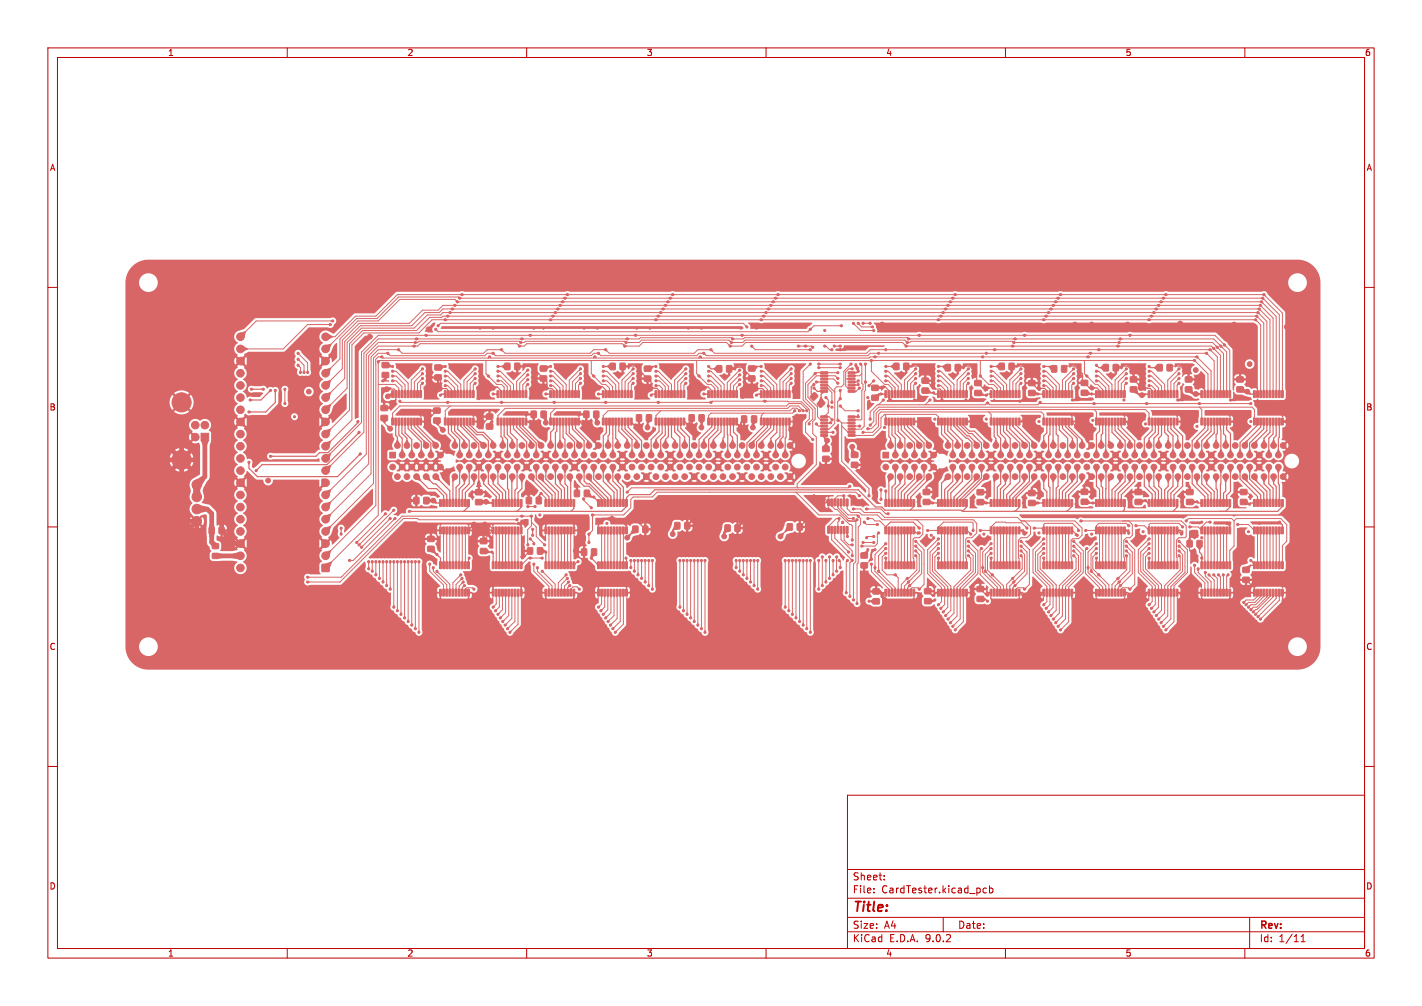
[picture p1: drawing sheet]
<svg xmlns="http://www.w3.org/2000/svg" width="297mm" height="210mm" viewBox="0 0 297 210" stroke-linecap="round" stroke-linejoin="round" font-family="sans-serif">
<defs><g id="words">
<text font-size="2.8" fill="#c00000" x="178" y="190.9">Title:</text>
<g font-size="2.1" fill="#c00000">
<text x="178" y="184">Sheet:</text>
<text x="178" y="186.7">File:</text>
<text x="184.1" y="186.7">CardTester.kicad_pcb</text>
<text x="178" y="196.9">KiCad</text>
<text x="178" y="194.1">Size:</text>
<text x="184.7" y="194.1">A4</text>
<text x="185.7" y="196.9">E.D.A.</text>
<text x="193.3" y="196.9">9.0.2</text>
<text x="200" y="194.1">Date:</text>
<text x="263" y="194.3">Rev:</text>
<text x="263" y="196.9">Id:</text>
<text x="267.1" y="196.9">1/11</text>
</g>
<g font-size="1.8" fill="#c00000">
<text x="35" y="11.9">1</text>
<text x="85" y="11.9">2</text>
<text x="135" y="11.9">3</text>
<text x="185" y="11.9">4</text>
<text x="235" y="11.9">5</text>
<text x="285" y="11.9">6</text>
<text x="10.3" y="35.9">A</text>
<text x="285.4" y="35.9">A</text>
<text x="10.3" y="85.9">B</text>
<text x="285.3" y="85.9">B</text>
<text x="10.3" y="135.9">C</text>
<text x="285.3" y="135.9">C</text>
<text x="10.3" y="185.9">D</text>
<text x="285.3" y="185.9">D</text>
<text x="35" y="199.9">1</text>
<text x="85" y="199.9">2</text>
<text x="135" y="199.9">3</text>
<text x="185" y="199.9">4</text>
<text x="235" y="199.9">5</text>
<text x="285" y="199.9">6</text>
</g>
</g></defs>
<g fill="none" stroke="#c00000" stroke-width=".21">
<path d="M10 10h277v190h-277zM12 12h273v186h-273zM60 10v2M110 10v2M160 10v2M210 10v2M260 10v2M10 60h2M285 60h2M10 110h2M285 110h2M10 160h2"/>
<path d="M177 166h108v32h-108zM285 160h2M60 198v2M110 198v2M160 198v2M177 194.5h108M177 191.5h108M177 187.5h108M177 181.5h108M182.5 186.3v.1M182.5 185.5v.1M184.7 183.6v.1"/>
<path d="M184.7 182.8v.1M197 191.5v3M206 185.5l-.4-.1-.3 .3 .2 .6h.5M206.7 185.5l.4-.1 .3 .3-.2 .6h-.5M206.7 184.9v1.5M210 198v2M260 198v2M261 191.5v6.5M271.7 196.6h.9M271.7 195.5l.5-.4v1.5"/>
</g>
<g fill="#d96666" stroke="#d96666" stroke-width=".21">
<path d="M105.4 75.8h1.1v1.4h-1.1z"/>
<path d="M107.5 75.8h1.1v1.4h-1.1z"/>
<path d="M90.6 87.3h1.3v1h-1.3z"/>
<path d="M90.6 85.2h1.3v1h-1.3z"/>
<path d="M230.4 76.1h1.1v1.3h-1.1z"/>
<path d="M232.5 76.1h1.1v1.3h-1.1z"/>
<path d="M236.1 80.8h1.3v1h-1.3z"/>
<path d="M236.1 78.7h1.3v1h-1.3z"/>
<path d="M99.3 104.3h1.4v1h-1.4z"/>
<path d="M99.3 102.2h1.4v1.1h-1.4z"/>
<path d="M195.8 123h.4l-.1 1.5-.3-.1z"/>
<path d="M196.5 123h.3v1.5l-.3-.1z"/>
<path d="M197.1 123h.4l-.1 1.5-.3-.1z"/>
<path d="M197.8 123h.3v1.5l-.3-.1z"/>
<path d="M198.4 123h.4l-.1 1.5-.3-.1z"/>
<path d="M199.1 123h.3v1.5l-.3-.1z"/>
<path d="M199.7 123h.4l-.1 1.5-.3-.1z"/>
<path d="M200.4 123h.3v1.5l-.3-.1z"/>
<path d="M201 123h.4l-.1 1.5-.3-.1z"/>
<path d="M201.7 123h.3v1.5l-.3-.1z"/>
<path d="M201.7 117.3h.3v1.4h-.3z"/>
<path d="M201 117.3h.4l-.1 1.4h-.3z"/>
<path d="M200.4 117.3h.3v1.4h-.3z"/>
<path d="M199.7 117.3h.4l-.1 1.4h-.3z"/>
<path d="M199.1 117.3h.3v1.4h-.3z"/>
<path d="M198.4 117.3h.4l-.1 1.4h-.3z"/>
<path d="M197.8 117.3h.3v1.4h-.3z"/>
<path d="M197.1 117.3h.4l-.1 1.4h-.3z"/>
<path d="M196.5 117.3h.3v1.4h-.3z"/>
<path d="M195.8 117.3h.4l-.1 1.4h-.3z"/>
<path d="M217.8 87.3h.4l-.1 1.4h-.3z"/>
<path d="M218.5 87.3h.3v1.4h-.3z"/>
<path d="M219.1 87.3h.4l-.1 1.4h-.3z"/>
<path d="M219.8 87.3h.3v1.4h-.3z"/>
<path d="M220.4 87.3h.4l-.1 1.4h-.3z"/>
<path d="M221.1 87.3h.3v1.4h-.3z"/>
<path d="M221.7 87.3h.4l-.1 1.4h-.3z"/>
<path d="M222.4 87.3h.3v1.4h-.3z"/>
<path d="M223 87.3h.4l-.1 1.4h-.3z"/>
<path d="M223.7 87.3h.3v1.4h-.3z"/>
<path d="M223.7 81.6h.3v1.4h-.3z"/>
<path d="M223 81.6h.4l-.1 1.4h-.3z"/>
<path d="M222.4 81.6h.3v1.4h-.3z"/>
<path d="M221.7 81.6h.4l-.1 1.4h-.3z"/>
<path d="M221.1 81.6h.3v1.4h-.3z"/>
<path d="M220.4 81.6h.4l-.1 1.4h-.3z"/>
<path d="M219.8 81.6h.3v1.4h-.3z"/>
<path d="M219.1 81.6h.4l-.1 1.4h-.3z"/>
<path d="M218.5 81.6h.3v1.4h-.3z"/>
<path d="M217.8 81.6h.4l-.1 1.4h-.3z"/>
<path d="M127.4 75.8h1.1v1.4h-1.1z"/>
<path d="M129.5 75.8h1.1v1.4h-1.1z"/>
<path d="M89.3 114.1h1.4v1h-1.4z"/>
<path d="M89.3 112h1.4v1h-1.4z"/>
<path d="M90.8 76.2h1.4v1h-1.4z"/>
<path d="M90.8 78.3h1.4v1h-1.4z"/>
<path d="M132.2 109.8h1v1.4h-1z"/>
<path d="M134.3 109.8h1v1.4h-1z"/>
<path d="M184.4 94.4h1.2v1.2h-1.2z"/>
<path d="M101.6 88.5h1.3v1.1h-1.3z"/>
<path d="M101.6 86.4h1.3v1.1h-1.3z"/>
<path d="M156.3 76.4h1.4v1h-1.4z"/>
<path d="M156.3 78.5h1.4v1h-1.4z"/>
<path d="M206.8 87.3h.4l-.1 1.4h-.3z"/>
<path d="M207.5 87.3h.3v1.4h-.3z"/>
<path d="M208.1 87.3h.4l-.1 1.4h-.3z"/>
<path d="M208.8 87.3h.3v1.4h-.3z"/>
<path d="M209.4 87.3h.4l-.1 1.4h-.3z"/>
<path d="M210.1 87.3h.3v1.4h-.3z"/>
<path d="M210.7 87.3h.4l-.1 1.4h-.3z"/>
<path d="M211.4 87.3h.3v1.4h-.3z"/>
<path d="M212 87.3h.4l-.1 1.4h-.3z"/>
<path d="M212.7 87.3h.3v1.4h-.3z"/>
<path d="M212.7 81.6h.3v1.4h-.3z"/>
<path d="M212 81.6h.4l-.1 1.4h-.3z"/>
<path d="M211.4 81.6h.3v1.4h-.3z"/>
<path d="M210.7 81.6h.4l-.1 1.4h-.3z"/>
<path d="M210.1 81.6h.3v1.4h-.3z"/>
<path d="M209.4 81.6h.4l-.1 1.4h-.3z"/>
<path d="M208.8 81.6h.3v1.4h-.3z"/>
<path d="M208.1 81.6h.4l-.1 1.4h-.3z"/>
<path d="M207.5 81.6h.3v1.4h-.3z"/>
<path d="M206.8 81.6h.4l-.1 1.4h-.3z"/>
<path d="M124 85.8h1.1v1.4h-1.1z"/>
<path d="M121.9 85.8h1.1v1.4h-1.1z"/>
<path d="M208.7 75.8h1v1.4h-1z"/>
<path d="M210.8 75.8h1v1.4h-1z"/>
<path d="M122.1 102.3h1v1.4h-1z"/>
<path d="M120 102.3h1v1.4h-1z"/>
<path d="M124.8 123h.4l-.1 1.5-.3-.1z"/>
<path d="M125.5 123h.3v1.5l-.3-.1z"/>
<path d="M126.1 123h.4l-.1 1.5-.3-.1z"/>
<path d="M126.8 123h.3v1.5l-.3-.1z"/>
<path d="M127.4 123h.4l-.1 1.5-.3-.1z"/>
<path d="M128.1 123h.3v1.5l-.3-.1z"/>
<path d="M128.7 123h.4l-.1 1.5-.3-.1z"/>
<path d="M129.4 123h.3v1.5l-.3-.1z"/>
<path d="M130 123h.4l-.1 1.5-.3-.1z"/>
<path d="M130.7 123h.3v1.5l-.3-.1z"/>
<path d="M130.7 117.3h.3v1.4h-.3z"/>
<path d="M130 117.3h.4l-.1 1.4h-.3z"/>
<path d="M129.4 117.3h.3v1.4h-.3z"/>
<path d="M128.7 117.3h.4l-.1 1.4h-.3z"/>
<path d="M128.1 117.3h.3v1.4h-.3z"/>
<path d="M127.4 117.3h.4l-.1 1.4h-.3z"/>
<path d="M126.8 117.3h.3v1.4h-.3z"/>
<path d="M126.1 117.3h.4l-.1 1.4h-.3z"/>
<path d="M125.5 117.3h.3v1.4h-.3z"/>
<path d="M124.8 117.3h.4l-.1 1.4h-.3z"/>
<path d="M176.8 104.2h.3v1.4h-.3z"/>
<path d="M176.1 104.2h.4l-.1 1.4h-.3z"/>
<path d="M175.5 104.2h.3v1.4h-.3z"/>
<path d="M174.8 104.2h.4l-.1 1.4h-.3z"/>
<path d="M174.2 104.2h.3v1.4h-.3z"/>
<path d="M173.5 104.2h.4l-.1 1.4h-.3z"/>
<path d="M172.9 104.2h.3v1.4h-.3z"/>
<path d="M172.9 109.9h.3v1.4h-.3z"/>
<path d="M173.5 109.9h.4l-.1 1.4h-.3z"/>
<path d="M174.2 109.9h.3v1.4h-.3z"/>
<path d="M174.8 109.9h.4l-.1 1.4h-.3z"/>
<path d="M175.5 109.9h.3v1.4h-.3z"/>
<path d="M176.1 109.9h.4l-.1 1.4h-.3z"/>
<path d="M176.8 109.9h.3v1.4h-.3z"/>
<path d="M81.4 94.4h1.2v1.2h-1.2z"/>
<path d="M79.8 75.7h1.4v1h-1.4z"/>
<path d="M79.8 77.8h1.4v1h-1.4z"/>
<path d="M140.9 109.1h1.1v1.3h-1.1z"/>
<path d="M143 109.1h1.1v1.3h-1.1z"/>
<path d="M204.1 124.5h1.3v1.1h-1.3z"/>
<path d="M204.1 122.4h1.3v1.1h-1.3z"/>
<path d="M217.8 123h.4l-.1 1.5-.3-.1z"/>
<path d="M218.5 123h.3v1.5l-.3-.1z"/>
<path d="M219.1 123h.4l-.1 1.5-.3-.1z"/>
<path d="M219.8 123h.3v1.5l-.3-.1z"/>
<path d="M220.4 123h.4l-.1 1.5-.3-.1z"/>
<path d="M221.1 123h.3v1.5l-.3-.1z"/>
<path d="M221.7 123h.4l-.1 1.5-.3-.1z"/>
<path d="M222.4 123h.3v1.5l-.3-.1z"/>
<path d="M223 123h.4l-.1 1.5-.3-.1z"/>
<path d="M223.7 123h.3v1.5l-.3-.1z"/>
<path d="M223.7 117.3h.3v1.4h-.3z"/>
<path d="M223 117.3h.4l-.1 1.4h-.3z"/>
<path d="M222.4 117.3h.3v1.4h-.3z"/>
<path d="M221.7 117.3h.4l-.1 1.4h-.3z"/>
<path d="M221.1 117.3h.3v1.4h-.3z"/>
<path d="M220.4 117.3h.4l-.1 1.4h-.3z"/>
<path d="M219.8 117.3h.3v1.4h-.3z"/>
<path d="M219.1 117.3h.4l-.1 1.4h-.3z"/>
<path d="M218.5 117.3h.3v1.4h-.3z"/>
<path d="M217.8 117.3h.4l-.1 1.4h-.3z"/>
<path d="M225.8 81.5h1.4v1h-1.4z"/>
<path d="M225.8 79.4h1.4v1h-1.4z"/>
<path d="M135 86.6h1.1v1.3h-1.1z"/>
<path d="M132.9 86.6h1.1v1.3h-1.1z"/>
<path d="M164.4 109.3h1.1v1.4h-1.1z"/>
<path d="M166.5 109.3h1.1v1.4h-1.1z"/>
<path d="M81.8 87.3h.4l-.1 1.4h-.3z"/>
<path d="M82.5 87.3h.3v1.4h-.3z"/>
<path d="M83.1 87.3h.4l-.1 1.4h-.3z"/>
<path d="M83.8 87.3h.3v1.4h-.3z"/>
<path d="M84.4 87.3h.4l-.1 1.4h-.3z"/>
<path d="M85.1 87.3h.3v1.4h-.3z"/>
<path d="M85.7 87.3h.4l-.1 1.4h-.3z"/>
<path d="M86.4 87.3h.3v1.4h-.3z"/>
<path d="M87 87.3h.4l-.1 1.4h-.3z"/>
<path d="M87.7 87.3h.3v1.4h-.3z"/>
<path d="M87.7 81.6h.3v1.4h-.3z"/>
<path d="M87 81.6h.4l-.1 1.4h-.3z"/>
<path d="M86.4 81.6h.3v1.4h-.3z"/>
<path d="M85.7 81.6h.4l-.1 1.4h-.3z"/>
<path d="M85.1 81.6h.3v1.4h-.3z"/>
<path d="M84.4 81.6h.4l-.1 1.4h-.3z"/>
<path d="M83.8 81.6h.3v1.4h-.3z"/>
<path d="M83.1 81.6h.4l-.1 1.4h-.3z"/>
<path d="M82.5 81.6h.3v1.4h-.3z"/>
<path d="M81.8 81.6h.4l-.1 1.4h-.3z"/>
<path d="M170.7 84.2l.9-.8 .7 .7-.9 1-.7-.6z"/>
<path d="M169.3 82.7l.8-.8 .7 .8-.9 .9-.6-.6z"/>
<path d="M102.8 123h.4l-.1 1.5-.3-.1z"/>
<path d="M103.5 123h.3v1.5l-.3-.1z"/>
<path d="M104.1 123h.4l-.1 1.5-.3-.1z"/>
<path d="M104.8 123h.3v1.5l-.3-.1z"/>
<path d="M105.4 123h.4l-.1 1.5-.3-.1z"/>
<path d="M106.1 123h.3v1.5l-.3-.1z"/>
<path d="M106.7 123h.4l-.1 1.5-.3-.1z"/>
<path d="M107.4 123h.3v1.5l-.3-.1z"/>
<path d="M108 123h.4l-.1 1.5-.3-.1z"/>
<path d="M108.7 123h.3v1.5l-.3-.1z"/>
<path d="M108.7 117.3h.3v1.4h-.3z"/>
<path d="M108 117.3h.4l-.1 1.4h-.3z"/>
<path d="M107.4 117.3h.3v1.4h-.3z"/>
<path d="M106.7 117.3h.4l-.1 1.4h-.3z"/>
<path d="M106.1 117.3h.3v1.4h-.3z"/>
<path d="M105.4 117.3h.4l-.1 1.4h-.3z"/>
<path d="M104.8 117.3h.3v1.4h-.3z"/>
<path d="M104.1 117.3h.4l-.1 1.4h-.3z"/>
<path d="M103.5 117.3h.3v1.4h-.3z"/>
<path d="M102.8 117.3h.4l-.1 1.4h-.3z"/>
<path d="M241.7 76.1h1v1.3h-1z"/>
<path d="M243.8 76.1h1v1.3h-1z"/>
<path d="M247.8 104.3h1.4v1h-1.4z"/>
<path d="M247.8 102.2h1.4v1h-1.4z"/>
<path d="M195.8 87.3h.4l-.1 1.4h-.3z"/>
<path d="M196.5 87.3h.3v1.4h-.3z"/>
<path d="M197.1 87.3h.4l-.1 1.4h-.3z"/>
<path d="M197.8 87.3h.3v1.4h-.3z"/>
<path d="M198.4 87.3h.4l-.1 1.4h-.3z"/>
<path d="M199.1 87.3h.3v1.4h-.3z"/>
<path d="M199.7 87.3h.4l-.1 1.4h-.3z"/>
<path d="M200.4 87.3h.3v1.4h-.3z"/>
<path d="M201 87.3h.4l-.1 1.4h-.3z"/>
<path d="M201.7 87.3h.3v1.4h-.3z"/>
<path d="M201.7 81.6h.3v1.4h-.3z"/>
<path d="M201 81.6h.4l-.1 1.4h-.3z"/>
<path d="M200.4 81.6h.3v1.4h-.3z"/>
<path d="M199.7 81.6h.4l-.1 1.4h-.3z"/>
<path d="M199.1 81.6h.3v1.4h-.3z"/>
<path d="M198.4 81.6h.4l-.1 1.4h-.3z"/>
<path d="M197.8 81.6h.3v1.4h-.3z"/>
<path d="M197.1 81.6h.4l-.1 1.4h-.3z"/>
<path d="M196.5 81.6h.3v1.4h-.3z"/>
<path d="M195.8 81.6h.4l-.1 1.4h-.3z"/>
<path d="M134.6 76.4h1.3v1.1h-1.3z"/>
<path d="M134.6 78.5h1.3v1.1h-1.3z"/>
<path d="M113.8 123h.4l-.1 1.5-.3-.1z"/>
<path d="M114.5 123h.3v1.5l-.3-.1z"/>
<path d="M115.1 123h.4l-.1 1.5-.3-.1z"/>
<path d="M115.8 123h.3v1.5l-.3-.1z"/>
<path d="M116.4 123h.4l-.1 1.5-.3-.1z"/>
<path d="M117.1 123h.3v1.5l-.3-.1z"/>
<path d="M117.7 123h.4l-.1 1.5-.3-.1z"/>
<path d="M118.4 123h.3v1.5l-.3-.1z"/>
<path d="M119 123h.4l-.1 1.5-.3-.1z"/>
<path d="M119.7 123h.3v1.5l-.3-.1z"/>
<path d="M119.7 117.3h.3v1.4h-.3z"/>
<path d="M119 117.3h.4l-.1 1.4h-.3z"/>
<path d="M118.4 117.3h.3v1.4h-.3z"/>
<path d="M117.7 117.3h.4l-.1 1.4h-.3z"/>
<path d="M117.1 117.3h.3v1.4h-.3z"/>
<path d="M116.4 117.3h.4l-.1 1.4h-.3z"/>
<path d="M115.8 117.3h.3v1.4h-.3z"/>
<path d="M115.1 117.3h.4l-.1 1.4h-.3z"/>
<path d="M114.5 117.3h.3v1.4h-.3z"/>
<path d="M113.8 117.3h.4l-.1 1.4h-.3z"/>
<path d="M177.2 81.5h1.3l.1 .3-1.4 .1z"/>
<path d="M177.2 80.9h1.3l.1 .3h-1.4z"/>
<path d="M177.2 80.2h1.3l.1 .3-1.4 .1z"/>
<path d="M177.2 79.6h1.3l.1 .3h-1.4z"/>
<path d="M177.2 78.9h1.3l.1 .3-1.4 .1z"/>
<path d="M177.2 78.3h1.3l.1 .3h-1.4z"/>
<path d="M177.2 77.6h1.3l.1 .3-1.4 .1z"/>
<path d="M171.4 77.6h1.4l.1 .3-1.4 .1z"/>
<path d="M171.4 78.3h1.4l.1 .3h-1.4z"/>
<path d="M171.4 78.9h1.4l.1 .3-1.4 .1z"/>
<path d="M171.4 79.6h1.4l.1 .3h-1.4z"/>
<path d="M171.4 80.2h1.4l.1 .3-1.4 .1z"/>
<path d="M171.4 80.9h1.4l.1 .3h-1.4z"/>
<path d="M171.4 81.5h1.4l.1 .3-1.4 .1z"/>
<path d="M258.3 80.8h1.4v1h-1.4z"/>
<path d="M258.3 78.7h1.4v1h-1.4z"/>
<path d="M228.8 123h.4l-.1 1.5-.3-.1z"/>
<path d="M229.5 123h.3v1.5l-.3-.1z"/>
<path d="M230.1 123h.4l-.1 1.5-.3-.1z"/>
<path d="M230.8 123h.3v1.5l-.3-.1z"/>
<path d="M231.4 123h.4l-.1 1.5-.3-.1z"/>
<path d="M232.1 123h.3v1.5l-.3-.1z"/>
<path d="M232.7 123h.4l-.1 1.5-.3-.1z"/>
<path d="M233.4 123h.3v1.5l-.3-.1z"/>
<path d="M234 123h.4l-.1 1.5-.3-.1z"/>
<path d="M234.7 123h.3v1.5l-.3-.1z"/>
<path d="M234.7 117.3h.3v1.4h-.3z"/>
<path d="M234 117.3h.4l-.1 1.4h-.3z"/>
<path d="M233.4 117.3h.3v1.4h-.3z"/>
<path d="M232.7 117.3h.4l-.1 1.4h-.3z"/>
<path d="M232.1 117.3h.3v1.4h-.3z"/>
<path d="M231.4 117.3h.4l-.1 1.4h-.3z"/>
<path d="M230.8 117.3h.3v1.4h-.3z"/>
<path d="M230.1 117.3h.4l-.1 1.4h-.3z"/>
<path d="M229.5 117.3h.3v1.4h-.3z"/>
<path d="M228.8 117.3h.4l-.1 1.4h-.3z"/>
<path d="M43.7 110.1h1v1.3h-1z"/>
<path d="M45.8 110.1h1v1.3h-1z"/>
<path d="M228.8 87.3h.4l-.1 1.4h-.3z"/>
<path d="M229.5 87.3h.3v1.4h-.3z"/>
<path d="M230.1 87.3h.4l-.1 1.4h-.3z"/>
<path d="M230.8 87.3h.3v1.4h-.3z"/>
<path d="M231.4 87.3h.4l-.1 1.4h-.3z"/>
<path d="M232.1 87.3h.3v1.4h-.3z"/>
<path d="M232.7 87.3h.4l-.1 1.4h-.3z"/>
<path d="M233.4 87.3h.3v1.4h-.3z"/>
<path d="M234 87.3h.4l-.1 1.4h-.3z"/>
<path d="M234.7 87.3h.3v1.4h-.3z"/>
<path d="M234.7 81.6h.3v1.4h-.3z"/>
<path d="M234 81.6h.4l-.1 1.4h-.3z"/>
<path d="M233.4 81.6h.3v1.4h-.3z"/>
<path d="M232.7 81.6h.4l-.1 1.4h-.3z"/>
<path d="M232.1 81.6h.3v1.4h-.3z"/>
<path d="M231.4 81.6h.4l-.1 1.4h-.3z"/>
<path d="M230.8 81.6h.3v1.4h-.3z"/>
<path d="M230.1 81.6h.4l-.1 1.4h-.3z"/>
<path d="M229.5 81.6h.3v1.4h-.3z"/>
<path d="M228.8 81.6h.4l-.1 1.4h-.3z"/>
<path d="M193.1 125h1.3v1h-1.3z"/>
<path d="M193.1 122.9h1.3v1h-1.3z"/>
<path d="M177.2 90.7h1.3l.1 .3-1.4 .1z"/>
<path d="M177.2 90.1h1.3l.1 .3h-1.4z"/>
<path d="M177.2 89.4h1.3l.1 .3-1.4 .1z"/>
<path d="M177.2 88.8h1.3l.1 .3h-1.4z"/>
<path d="M177.2 88.1h1.3l.1 .3-1.4 .1z"/>
<path d="M177.2 87.5h1.3l.1 .3h-1.4z"/>
<path d="M177.2 86.8h1.3l.1 .3-1.4 .1z"/>
<path d="M171.4 86.8h1.4l.1 .3-1.4 .1z"/>
<path d="M171.4 87.5h1.4l.1 .3h-1.4z"/>
<path d="M171.4 88.1h1.4l.1 .3-1.4 .1z"/>
<path d="M171.4 88.8h1.4l.1 .3h-1.4z"/>
<path d="M171.4 89.4h1.4l.1 .3-1.4 .1z"/>
<path d="M171.4 90.1h1.4l.1 .3h-1.4z"/>
<path d="M171.4 90.7h1.4l.1 .3-1.4 .1z"/>
<path d="M158.8 87.3h.4l-.1 1.4h-.3z"/>
<path d="M159.5 87.3h.3v1.4h-.3z"/>
<path d="M160.1 87.3h.4l-.1 1.4h-.3z"/>
<path d="M160.8 87.3h.3v1.4h-.3z"/>
<path d="M161.4 87.3h.4l-.1 1.4h-.3z"/>
<path d="M162.1 87.3h.3v1.4h-.3z"/>
<path d="M162.7 87.3h.4l-.1 1.4h-.3z"/>
<path d="M163.4 87.3h.3v1.4h-.3z"/>
<path d="M164 87.3h.4l-.1 1.4h-.3z"/>
<path d="M164.7 87.3h.3v1.4h-.3z"/>
<path d="M164.7 81.6h.3v1.4h-.3z"/>
<path d="M164 81.6h.4l-.1 1.4h-.3z"/>
<path d="M163.4 81.6h.3v1.4h-.3z"/>
<path d="M162.7 81.6h.4l-.1 1.4h-.3z"/>
<path d="M162.1 81.6h.3v1.4h-.3z"/>
<path d="M161.4 81.6h.4l-.1 1.4h-.3z"/>
<path d="M160.8 81.6h.3v1.4h-.3z"/>
<path d="M160.1 81.6h.4l-.1 1.4h-.3z"/>
<path d="M159.5 81.6h.3v1.4h-.3z"/>
<path d="M158.8 81.6h.4l-.1 1.4h-.3z"/>
<path d="M44.4 115.5h1.2v1.1h-1.2z"/>
<path d="M44.4 113.5h1.2v1h-1.2z"/>
<path d="M136.8 87.3h.4l-.1 1.4h-.3z"/>
<path d="M137.5 87.3h.3v1.4h-.3z"/>
<path d="M138.1 87.3h.4l-.1 1.4h-.3z"/>
<path d="M138.8 87.3h.3v1.4h-.3z"/>
<path d="M139.4 87.3h.4l-.1 1.4h-.3z"/>
<path d="M140.1 87.3h.3v1.4h-.3z"/>
<path d="M140.7 87.3h.4l-.1 1.4h-.3z"/>
<path d="M141.4 87.3h.3v1.4h-.3z"/>
<path d="M142 87.3h.4l-.1 1.4h-.3z"/>
<path d="M142.7 87.3h.3v1.4h-.3z"/>
<path d="M142.7 81.6h.3v1.4h-.3z"/>
<path d="M142 81.6h.4l-.1 1.4h-.3z"/>
<path d="M141.4 81.6h.3v1.4h-.3z"/>
<path d="M140.7 81.6h.4l-.1 1.4h-.3z"/>
<path d="M140.1 81.6h.3v1.4h-.3z"/>
<path d="M139.4 81.6h.4l-.1 1.4h-.3z"/>
<path d="M138.8 81.6h.3v1.4h-.3z"/>
<path d="M138.1 81.6h.4l-.1 1.4h-.3z"/>
<path d="M137.5 81.6h.3v1.4h-.3z"/>
<path d="M136.8 81.6h.4l-.1 1.4h-.3z"/>
<path d="M204.1 104.3h1.3v1h-1.3z"/>
<path d="M204.1 102.2h1.3v1.1h-1.3z"/>
<path d="M67.3 117.8h1.4v1.5h-1.4z"/>
<path d="M67.2 112.8l.8-.1a.8 .8 0 0 1 .8 .7 .8 .8 0 0 1-.7 .9l-.9-.1z"/>
<path d="M67.2 100.1l.8-.1a.8 .8 0 0 1 .8 .7 .8 .8 0 0 1-.7 .9l-.9-.1z"/>
<path d="M67.2 87.4l.8-.1a.8 .8 0 0 1 .8 .7 .8 .8 0 0 1-.7 .9l-.9-.1z"/>
<path d="M67.2 74.7l.8-.1a.8 .8 0 0 1 .8 .7 .8 .8 0 0 1-.7 .9l-.9-.1z"/>
<path d="M49.6 74.9l.5-.3 .9 .1v1.4l-.8 .1a.8 .8 0 0 1-.7-.5 .8 .8 0 0 1 .1-.8z"/>
<path d="M49.6 87.6l.5-.3 .9 .1v1.4l-.8 .1a.8 .8 0 0 1-.7-.5 .8 .8 0 0 1 .1-.8z"/>
<path d="M49.6 100.3l.5-.3 .9 .1v1.4l-.8 .1a.8 .8 0 0 1-.7-.5 .8 .8 0 0 1 .1-.8z"/>
<path d="M49.6 113l.5-.3 .9 .1v1.4l-.8 .1a.8 .8 0 0 1-.7-.5 .8 .8 0 0 1 .1-.8z"/>
<path d="M149.7 76.3h1v1.4h-1z"/>
<path d="M151.8 76.3h1v1.4h-1z"/>
<path d="M247.6 80.8h1.3v1h-1.3z"/>
<path d="M247.6 78.7h1.3v1h-1.3z"/>
<path d="M184.8 87.3h.4l-.1 1.4h-.3z"/>
<path d="M185.5 87.3h.3v1.4h-.3z"/>
<path d="M186.1 87.3h.4l-.1 1.4h-.3z"/>
<path d="M186.8 87.3h.3v1.4h-.3z"/>
<path d="M187.4 87.3h.4l-.1 1.4h-.3z"/>
<path d="M188.1 87.3h.3v1.4h-.3z"/>
<path d="M188.7 87.3h.4l-.1 1.4h-.3z"/>
<path d="M189.4 87.3h.3v1.4h-.3z"/>
<path d="M190 87.3h.4l-.1 1.4h-.3z"/>
<path d="M190.7 87.3h.3v1.4h-.3z"/>
<path d="M190.7 81.6h.3v1.4h-.3z"/>
<path d="M190 81.6h.4l-.1 1.4h-.3z"/>
<path d="M189.4 81.6h.3v1.4h-.3z"/>
<path d="M188.7 81.6h.4l-.1 1.4h-.3z"/>
<path d="M188.1 81.6h.3v1.4h-.3z"/>
<path d="M187.4 81.6h.4l-.1 1.4h-.3z"/>
<path d="M186.8 81.6h.3v1.4h-.3z"/>
<path d="M186.1 81.6h.4l-.1 1.4h-.3z"/>
<path d="M185.5 81.6h.3v1.4h-.3z"/>
<path d="M184.8 81.6h.4l-.1 1.4h-.3z"/>
<path d="M228.8 110h.4l-.1 1.5-.3-.1z"/>
<path d="M229.5 110h.3v1.5l-.3-.1z"/>
<path d="M230.1 110h.4l-.1 1.5-.3-.1z"/>
<path d="M230.8 110h.3v1.5l-.3-.1z"/>
<path d="M231.4 110h.4l-.1 1.5-.3-.1z"/>
<path d="M232.1 110h.3v1.5l-.3-.1z"/>
<path d="M232.7 110h.4l-.1 1.5-.3-.1z"/>
<path d="M233.4 110h.3v1.5l-.3-.1z"/>
<path d="M234 110h.4l-.1 1.5-.3-.1z"/>
<path d="M234.7 110h.3v1.5l-.3-.1z"/>
<path d="M234.7 104.3h.3v1.4h-.3z"/>
<path d="M234 104.3h.4l-.1 1.4h-.3z"/>
<path d="M233.4 104.3h.3v1.4h-.3z"/>
<path d="M232.7 104.3h.4l-.1 1.4h-.3z"/>
<path d="M232.1 104.3h.3v1.4h-.3z"/>
<path d="M231.4 104.3h.4l-.1 1.4h-.3z"/>
<path d="M230.8 104.3h.3v1.4h-.3z"/>
<path d="M230.1 104.3h.4l-.1 1.4h-.3z"/>
<path d="M229.5 104.3h.3v1.4h-.3z"/>
<path d="M228.8 104.3h.4l-.1 1.4h-.3z"/>
<path d="M214.8 104.5h1.4v1h-1.4z"/>
<path d="M214.8 102.4h1.4v1h-1.4z"/>
<path d="M225.8 104.2h1.4v1.1h-1.4z"/>
<path d="M225.8 102.2h1.4v1h-1.4z"/>
<path d="M192.8 104.3h1.4v1h-1.4z"/>
<path d="M192.8 102.2h1.4v1h-1.4z"/>
<path d="M113.8 110h.4l-.1 1.5-.3-.1z"/>
<path d="M114.5 110h.3v1.5l-.3-.1z"/>
<path d="M115.1 110h.4l-.1 1.5-.3-.1z"/>
<path d="M115.8 110h.3v1.5l-.3-.1z"/>
<path d="M116.4 110h.4l-.1 1.5-.3-.1z"/>
<path d="M117.1 110h.3v1.5l-.3-.1z"/>
<path d="M117.7 110h.4l-.1 1.5-.3-.1z"/>
<path d="M118.4 110h.3v1.5l-.3-.1z"/>
<path d="M119 110h.4l-.1 1.5-.3-.1z"/>
<path d="M119.7 110h.3v1.5l-.3-.1z"/>
<path d="M119.7 104.3h.3v1.4h-.3z"/>
<path d="M119 104.3h.4l-.1 1.4h-.3z"/>
<path d="M118.4 104.3h.3v1.4h-.3z"/>
<path d="M117.7 104.3h.4l-.1 1.4h-.3z"/>
<path d="M117.1 104.3h.3v1.4h-.3z"/>
<path d="M116.4 104.3h.4l-.1 1.4h-.3z"/>
<path d="M115.8 104.3h.3v1.4h-.3z"/>
<path d="M115.1 104.3h.4l-.1 1.4h-.3z"/>
<path d="M114.5 104.3h.3v1.4h-.3z"/>
<path d="M113.8 104.3h.4l-.1 1.4h-.3z"/>
<path d="M250.8 110h.4l-.1 1.5-.3-.1z"/>
<path d="M251.5 110h.3v1.5l-.3-.1z"/>
<path d="M252.1 110h.4l-.1 1.5-.3-.1z"/>
<path d="M252.8 110h.3v1.5l-.3-.1z"/>
<path d="M253.4 110h.4l-.1 1.5-.3-.1z"/>
<path d="M254.1 110h.3v1.5l-.3-.1z"/>
<path d="M254.7 110h.4l-.1 1.5-.3-.1z"/>
<path d="M255.4 110h.3v1.5l-.3-.1z"/>
<path d="M256 110h.4l-.1 1.5-.3-.1z"/>
<path d="M256.7 110h.3v1.5l-.3-.1z"/>
<path d="M256.7 104.3h.3v1.4h-.3z"/>
<path d="M256 104.3h.4l-.1 1.4h-.3z"/>
<path d="M255.4 104.3h.3v1.4h-.3z"/>
<path d="M254.7 104.3h.4l-.1 1.4h-.3z"/>
<path d="M254.1 104.3h.3v1.4h-.3z"/>
<path d="M253.4 104.3h.4l-.1 1.4h-.3z"/>
<path d="M252.8 104.3h.3v1.4h-.3z"/>
<path d="M252.1 104.3h.4l-.1 1.4h-.3z"/>
<path d="M251.5 104.3h.3v1.4h-.3z"/>
<path d="M250.8 104.3h.4l-.1 1.4h-.3z"/>
<path d="M259.1 104.3h1.3v1h-1.3z"/>
<path d="M259.1 102.2h1.3v1h-1.3z"/>
<path d="M123.6 114.6h1v1.3h-1z"/>
<path d="M121.5 114.6h1v1.3h-1z"/>
<path d="M203.6 81.5h1.3v1.1h-1.3z"/>
<path d="M203.6 79.4h1.3v1.1h-1.3z"/>
<path d="M112.3 114.3h1v1.4h-1z"/>
<path d="M110.2 114.3h1v1.4h-1z"/>
<path d="M171.8 93.2h1.4v1h-1.4z"/>
<path d="M171.8 95.3h1.4v1h-1.4z"/>
<path d="M250 112.8h1.1v1.4h-1.1z"/>
<path d="M247.9 112.8h1.1v1.4h-1.1z"/>
<path d="M259.6 118.4h1.3v1.1h-1.3z"/>
<path d="M259.6 120.5h1.3v1.1h-1.3z"/>
<path d="M91.8 110h.4l-.1 1.5-.3-.1z"/>
<path d="M92.5 110h.3v1.5l-.3-.1z"/>
<path d="M93.1 110h.4l-.1 1.5-.3-.1z"/>
<path d="M93.8 110h.3v1.5l-.3-.1z"/>
<path d="M94.4 110h.4l-.1 1.5-.3-.1z"/>
<path d="M95.1 110h.3v1.5l-.3-.1z"/>
<path d="M95.7 110h.4l-.1 1.5-.3-.1z"/>
<path d="M96.4 110h.3v1.5l-.3-.1z"/>
<path d="M97 110h.4l-.1 1.5-.3-.1z"/>
<path d="M97.7 110h.3v1.5l-.3-.1z"/>
<path d="M97.7 104.3h.3v1.4h-.3z"/>
<path d="M97 104.3h.4l-.1 1.4h-.3z"/>
<path d="M96.4 104.3h.3v1.4h-.3z"/>
<path d="M95.7 104.3h.4l-.1 1.4h-.3z"/>
<path d="M95.1 104.3h.3v1.4h-.3z"/>
<path d="M94.4 104.3h.4l-.1 1.4h-.3z"/>
<path d="M93.8 104.3h.3v1.4h-.3z"/>
<path d="M93.1 104.3h.4l-.1 1.4h-.3z"/>
<path d="M92.5 104.3h.3v1.4h-.3z"/>
<path d="M91.8 104.3h.4l-.1 1.4h-.3z"/>
<path d="M125.8 87.3h.4l-.1 1.4h-.3z"/>
<path d="M126.5 87.3h.3v1.4h-.3z"/>
<path d="M127.1 87.3h.4l-.1 1.4h-.3z"/>
<path d="M127.8 87.3h.3v1.4h-.3z"/>
<path d="M128.4 87.3h.4l-.1 1.4h-.3z"/>
<path d="M129.1 87.3h.3v1.4h-.3z"/>
<path d="M129.7 87.3h.4l-.1 1.4h-.3z"/>
<path d="M130.4 87.3h.3v1.4h-.3z"/>
<path d="M131 87.3h.4l-.1 1.4h-.3z"/>
<path d="M131.7 87.3h.3v1.4h-.3z"/>
<path d="M131.7 81.6h.3v1.4h-.3z"/>
<path d="M131 81.6h.4l-.1 1.4h-.3z"/>
<path d="M130.4 81.6h.3v1.4h-.3z"/>
<path d="M129.7 81.6h.4l-.1 1.4h-.3z"/>
<path d="M129.1 81.6h.3v1.4h-.3z"/>
<path d="M128.4 81.6h.4l-.1 1.4h-.3z"/>
<path d="M127.8 81.6h.3v1.4h-.3z"/>
<path d="M127.1 81.6h.4l-.1 1.4h-.3z"/>
<path d="M126.5 81.6h.3v1.4h-.3z"/>
<path d="M125.8 81.6h.4l-.1 1.4h-.3z"/>
<path d="M113 85.8h1.1v1.4h-1.1z"/>
<path d="M110.9 85.8h1.1v1.4h-1.1z"/>
<path d="M102.8 110h.4l-.1 1.5-.3-.1z"/>
<path d="M103.5 110h.3v1.5l-.3-.1z"/>
<path d="M104.1 110h.4l-.1 1.5-.3-.1z"/>
<path d="M104.8 110h.3v1.5l-.3-.1z"/>
<path d="M105.4 110h.4l-.1 1.5-.3-.1z"/>
<path d="M106.1 110h.3v1.5l-.3-.1z"/>
<path d="M106.7 110h.4l-.1 1.5-.3-.1z"/>
<path d="M107.4 110h.3v1.5l-.3-.1z"/>
<path d="M108 110h.4l-.1 1.5-.3-.1z"/>
<path d="M108.7 110h.3v1.5l-.3-.1z"/>
<path d="M108.7 104.3h.3v1.4h-.3z"/>
<path d="M108 104.3h.4l-.1 1.4h-.3z"/>
<path d="M107.4 104.3h.3v1.4h-.3z"/>
<path d="M106.7 104.3h.4l-.1 1.4h-.3z"/>
<path d="M106.1 104.3h.3v1.4h-.3z"/>
<path d="M105.4 104.3h.4l-.1 1.4h-.3z"/>
<path d="M104.8 104.3h.3v1.4h-.3z"/>
<path d="M104.1 104.3h.4l-.1 1.4h-.3z"/>
<path d="M103.5 104.3h.3v1.4h-.3z"/>
<path d="M102.8 104.3h.4l-.1 1.4h-.3z"/>
<path d="M239.8 123h.4l-.1 1.5-.3-.1z"/>
<path d="M240.5 123h.3v1.5l-.3-.1z"/>
<path d="M241.1 123h.4l-.1 1.5-.3-.1z"/>
<path d="M241.8 123h.3v1.5l-.3-.1z"/>
<path d="M242.4 123h.4l-.1 1.5-.3-.1z"/>
<path d="M243.1 123h.3v1.5l-.3-.1z"/>
<path d="M243.7 123h.4l-.1 1.5-.3-.1z"/>
<path d="M244.4 123h.3v1.5l-.3-.1z"/>
<path d="M245 123h.4l-.1 1.5-.3-.1z"/>
<path d="M245.7 123h.3v1.5l-.3-.1z"/>
<path d="M245.7 117.3h.3v1.4h-.3z"/>
<path d="M245 117.3h.4l-.1 1.4h-.3z"/>
<path d="M244.4 117.3h.3v1.4h-.3z"/>
<path d="M243.7 117.3h.4l-.1 1.4h-.3z"/>
<path d="M243.1 117.3h.3v1.4h-.3z"/>
<path d="M242.4 117.3h.4l-.1 1.4h-.3z"/>
<path d="M241.8 117.3h.3v1.4h-.3z"/>
<path d="M241.1 117.3h.4l-.1 1.4h-.3z"/>
<path d="M240.5 117.3h.3v1.4h-.3z"/>
<path d="M239.8 117.3h.4l-.1 1.4h-.3z"/>
<path d="M217.8 110h.4l-.1 1.5-.3-.1z"/>
<path d="M218.5 110h.3v1.5l-.3-.1z"/>
<path d="M219.1 110h.4l-.1 1.5-.3-.1z"/>
<path d="M219.8 110h.3v1.5l-.3-.1z"/>
<path d="M220.4 110h.4l-.1 1.5-.3-.1z"/>
<path d="M221.1 110h.3v1.5l-.3-.1z"/>
<path d="M221.7 110h.4l-.1 1.5-.3-.1z"/>
<path d="M222.4 110h.3v1.5l-.3-.1z"/>
<path d="M223 110h.4l-.1 1.5-.3-.1z"/>
<path d="M223.7 110h.3v1.5l-.3-.1z"/>
<path d="M223.7 104.3h.3v1.4h-.3z"/>
<path d="M223 104.3h.4l-.1 1.4h-.3z"/>
<path d="M222.4 104.3h.3v1.4h-.3z"/>
<path d="M221.7 104.3h.4l-.1 1.4h-.3z"/>
<path d="M221.1 104.3h.3v1.4h-.3z"/>
<path d="M220.4 104.3h.4l-.1 1.4h-.3z"/>
<path d="M219.8 104.3h.3v1.4h-.3z"/>
<path d="M219.1 104.3h.4l-.1 1.4h-.3z"/>
<path d="M218.5 104.3h.3v1.4h-.3z"/>
<path d="M217.8 104.3h.4l-.1 1.4h-.3z"/>
<path d="M195.8 110h.4l-.1 1.5-.3-.1z"/>
<path d="M196.5 110h.3v1.5l-.3-.1z"/>
<path d="M197.1 110h.4l-.1 1.5-.3-.1z"/>
<path d="M197.8 110h.3v1.5l-.3-.1z"/>
<path d="M198.4 110h.4l-.1 1.5-.3-.1z"/>
<path d="M199.1 110h.3v1.5l-.3-.1z"/>
<path d="M199.7 110h.4l-.1 1.5-.3-.1z"/>
<path d="M200.4 110h.3v1.5l-.3-.1z"/>
<path d="M201 110h.4l-.1 1.5-.3-.1z"/>
<path d="M201.7 110h.3v1.5l-.3-.1z"/>
<path d="M201.7 104.3h.3v1.4h-.3z"/>
<path d="M201 104.3h.4l-.1 1.4h-.3z"/>
<path d="M200.4 104.3h.3v1.4h-.3z"/>
<path d="M199.7 104.3h.4l-.1 1.4h-.3z"/>
<path d="M199.1 104.3h.3v1.4h-.3z"/>
<path d="M198.4 104.3h.4l-.1 1.4h-.3z"/>
<path d="M197.8 104.3h.3v1.4h-.3z"/>
<path d="M197.1 104.3h.4l-.1 1.4h-.3z"/>
<path d="M196.5 104.3h.3v1.4h-.3z"/>
<path d="M195.8 104.3h.4l-.1 1.4h-.3z"/>
<path d="M112.8 76.4h1.4v1h-1.4z"/>
<path d="M112.8 78.5h1.4v1h-1.4z"/>
<path d="M219.7 76.3h1v1.4h-1z"/>
<path d="M221.7 76.3h1.1v1.4h-1.1z"/>
<path d="M182.1 82.5h1.3v1.1h-1.3z"/>
<path d="M182.1 80.4h1.3v1.1h-1.3z"/>
<path d="M92.8 87.3h.4l-.1 1.4h-.3z"/>
<path d="M93.5 87.3h.3v1.4h-.3z"/>
<path d="M94.1 87.3h.4l-.1 1.4h-.3z"/>
<path d="M94.8 87.3h.3v1.4h-.3z"/>
<path d="M95.4 87.3h.4l-.1 1.4h-.3z"/>
<path d="M96.1 87.3h.3v1.4h-.3z"/>
<path d="M96.7 87.3h.4l-.1 1.4h-.3z"/>
<path d="M97.4 87.3h.3v1.4h-.3z"/>
<path d="M98 87.3h.4l-.1 1.4h-.3z"/>
<path d="M98.7 87.3h.3v1.4h-.3z"/>
<path d="M98.7 81.6h.3v1.4h-.3z"/>
<path d="M98 81.6h.4l-.1 1.4h-.3z"/>
<path d="M97.4 81.6h.3v1.4h-.3z"/>
<path d="M96.7 81.6h.4l-.1 1.4h-.3z"/>
<path d="M96.1 81.6h.3v1.4h-.3z"/>
<path d="M95.4 81.6h.4l-.1 1.4h-.3z"/>
<path d="M94.8 81.6h.3v1.4h-.3z"/>
<path d="M94.1 81.6h.4l-.1 1.4h-.3z"/>
<path d="M93.5 81.6h.3v1.4h-.3z"/>
<path d="M92.8 81.6h.4l-.1 1.4h-.3z"/>
<path d="M114.8 87.3h.4l-.1 1.4h-.3z"/>
<path d="M115.5 87.3h.3v1.4h-.3z"/>
<path d="M116.1 87.3h.4l-.1 1.4h-.3z"/>
<path d="M116.8 87.3h.3v1.4h-.3z"/>
<path d="M117.4 87.3h.4l-.1 1.4h-.3z"/>
<path d="M118.1 87.3h.3v1.4h-.3z"/>
<path d="M118.7 87.3h.4l-.1 1.4h-.3z"/>
<path d="M119.4 87.3h.3v1.4h-.3z"/>
<path d="M120 87.3h.4l-.1 1.4h-.3z"/>
<path d="M120.7 87.3h.3v1.4h-.3z"/>
<path d="M120.7 81.6h.3v1.4h-.3z"/>
<path d="M120 81.6h.4l-.1 1.4h-.3z"/>
<path d="M119.4 81.6h.3v1.4h-.3z"/>
<path d="M118.7 81.6h.4l-.1 1.4h-.3z"/>
<path d="M118.1 81.6h.3v1.4h-.3z"/>
<path d="M117.4 81.6h.4l-.1 1.4h-.3z"/>
<path d="M116.8 81.6h.3v1.4h-.3z"/>
<path d="M116.1 81.6h.4l-.1 1.4h-.3z"/>
<path d="M115.5 81.6h.3v1.4h-.3z"/>
<path d="M114.8 81.6h.4l-.1 1.4h-.3z"/>
<path d="M42 90.5h1.6v1.6h-1.6z"/>
<path d="M182.3 125h1.4v1.1h-1.4z"/>
<path d="M182.3 122.9h1.4v1.1h-1.4z"/>
<path d="M124.8 110h.4l-.1 1.5-.3-.1z"/>
<path d="M125.5 110h.3v1.5l-.3-.1z"/>
<path d="M126.1 110h.4l-.1 1.5-.3-.1z"/>
<path d="M126.8 110h.3v1.5l-.3-.1z"/>
<path d="M127.4 110h.4l-.1 1.5-.3-.1z"/>
<path d="M128.1 110h.3v1.5l-.3-.1z"/>
<path d="M128.7 110h.4l-.1 1.5-.3-.1z"/>
<path d="M129.4 110h.3v1.5l-.3-.1z"/>
<path d="M130 110h.4l-.1 1.5-.3-.1z"/>
<path d="M130.7 110h.3v1.5l-.3-.1z"/>
<path d="M130.7 104.3h.3v1.4h-.3z"/>
<path d="M130 104.3h.4l-.1 1.4h-.3z"/>
<path d="M129.4 104.3h.3v1.4h-.3z"/>
<path d="M128.7 104.3h.4l-.1 1.4h-.3z"/>
<path d="M128.1 104.3h.3v1.4h-.3z"/>
<path d="M127.4 104.3h.4l-.1 1.4h-.3z"/>
<path d="M126.8 104.3h.3v1.4h-.3z"/>
<path d="M126.1 104.3h.4l-.1 1.4h-.3z"/>
<path d="M125.5 104.3h.3v1.4h-.3z"/>
<path d="M124.8 104.3h.4l-.1 1.4h-.3z"/>
<path d="M88.5 103.8h1.1v1.4h-1.1z"/>
<path d="M86.4 103.8h1.1v1.4h-1.1z"/>
<path d="M157 86.8h1v1.4h-1z"/>
<path d="M154.9 86.8h1v1.4h-1z"/>
<path d="M146 86.6h1.1v1.3h-1.1z"/>
<path d="M143.9 86.6h1.1v1.3h-1.1z"/>
<path d="M147.8 87.3h.4l-.1 1.4h-.3z"/>
<path d="M148.5 87.3h.3v1.4h-.3z"/>
<path d="M149.1 87.3h.4l-.1 1.4h-.3z"/>
<path d="M149.8 87.3h.3v1.4h-.3z"/>
<path d="M150.4 87.3h.4l-.1 1.4h-.3z"/>
<path d="M151.1 87.3h.3v1.4h-.3z"/>
<path d="M151.7 87.3h.4l-.1 1.4h-.3z"/>
<path d="M152.4 87.3h.3v1.4h-.3z"/>
<path d="M153 87.3h.4l-.1 1.4h-.3z"/>
<path d="M153.7 87.3h.3v1.4h-.3z"/>
<path d="M153.7 81.6h.3v1.4h-.3z"/>
<path d="M153 81.6h.4l-.1 1.4h-.3z"/>
<path d="M152.4 81.6h.3v1.4h-.3z"/>
<path d="M151.7 81.6h.4l-.1 1.4h-.3z"/>
<path d="M151.1 81.6h.3v1.4h-.3z"/>
<path d="M150.4 81.6h.4l-.1 1.4h-.3z"/>
<path d="M149.8 81.6h.3v1.4h-.3z"/>
<path d="M149.1 81.6h.4l-.1 1.4h-.3z"/>
<path d="M148.5 81.6h.3v1.4h-.3z"/>
<path d="M147.8 81.6h.4l-.1 1.4h-.3z"/>
<path d="M100.3 114.5h1.4v1.1h-1.4z"/>
<path d="M100.3 112.4h1.4v1.1h-1.4z"/>
<path d="M206.8 123h.4l-.1 1.5-.3-.1z"/>
<path d="M207.5 123h.3v1.5l-.3-.1z"/>
<path d="M208.1 123h.4l-.1 1.5-.3-.1z"/>
<path d="M208.8 123h.3v1.5l-.3-.1z"/>
<path d="M209.4 123h.4l-.1 1.5-.3-.1z"/>
<path d="M210.1 123h.3v1.5l-.3-.1z"/>
<path d="M210.7 123h.4l-.1 1.5-.3-.1z"/>
<path d="M211.4 123h.3v1.5l-.3-.1z"/>
<path d="M212 123h.4l-.1 1.5-.3-.1z"/>
<path d="M212.7 123h.3v1.5l-.3-.1z"/>
<path d="M212.7 117.3h.3v1.4h-.3z"/>
<path d="M212 117.3h.4l-.1 1.4h-.3z"/>
<path d="M211.4 117.3h.3v1.4h-.3z"/>
<path d="M210.7 117.3h.4l-.1 1.4h-.3z"/>
<path d="M210.1 117.3h.3v1.4h-.3z"/>
<path d="M209.4 117.3h.4l-.1 1.4h-.3z"/>
<path d="M208.8 117.3h.3v1.4h-.3z"/>
<path d="M208.1 117.3h.4l-.1 1.4h-.3z"/>
<path d="M207.5 117.3h.3v1.4h-.3z"/>
<path d="M206.8 117.3h.4l-.1 1.4h-.3z"/>
<path d="M186.7 75.8h1v1.4h-1z"/>
<path d="M188.8 75.8h1v1.4h-1z"/>
<path d="M79.6 86.7h1.3v1.1h-1.3z"/>
<path d="M79.6 84.7h1.3v1h-1.3z"/>
<path d="M239.8 87.3h.4l-.1 1.4h-.3z"/>
<path d="M240.5 87.3h.3v1.4h-.3z"/>
<path d="M241.1 87.3h.4l-.1 1.4h-.3z"/>
<path d="M241.8 87.3h.3v1.4h-.3z"/>
<path d="M242.4 87.3h.4l-.1 1.4h-.3z"/>
<path d="M243.1 87.3h.3v1.4h-.3z"/>
<path d="M243.7 87.3h.4l-.1 1.4h-.3z"/>
<path d="M244.4 87.3h.3v1.4h-.3z"/>
<path d="M245 87.3h.4l-.1 1.4h-.3z"/>
<path d="M245.7 87.3h.3v1.4h-.3z"/>
<path d="M245.7 81.6h.3v1.4h-.3z"/>
<path d="M245 81.6h.4l-.1 1.4h-.3z"/>
<path d="M244.4 81.6h.3v1.4h-.3z"/>
<path d="M243.7 81.6h.4l-.1 1.4h-.3z"/>
<path d="M243.1 81.6h.3v1.4h-.3z"/>
<path d="M242.4 81.6h.4l-.1 1.4h-.3z"/>
<path d="M241.8 81.6h.3v1.4h-.3z"/>
<path d="M241.1 81.6h.4l-.1 1.4h-.3z"/>
<path d="M240.5 81.6h.3v1.4h-.3z"/>
<path d="M239.8 81.6h.4l-.1 1.4h-.3z"/>
<path d="M184.8 110h.4l-.1 1.5-.3-.1z"/>
<path d="M185.5 110h.3v1.5l-.3-.1z"/>
<path d="M186.1 110h.4l-.1 1.5-.3-.1z"/>
<path d="M186.8 110h.3v1.5l-.3-.1z"/>
<path d="M187.4 110h.4l-.1 1.5-.3-.1z"/>
<path d="M188.1 110h.3v1.5l-.3-.1z"/>
<path d="M188.7 110h.4l-.1 1.5-.3-.1z"/>
<path d="M189.4 110h.3v1.5l-.3-.1z"/>
<path d="M190 110h.4l-.1 1.5-.3-.1z"/>
<path d="M190.7 110h.3v1.5l-.3-.1z"/>
<path d="M190.7 104.3h.3v1.4h-.3z"/>
<path d="M190 104.3h.4l-.1 1.4h-.3z"/>
<path d="M189.4 104.3h.3v1.4h-.3z"/>
<path d="M188.7 104.3h.4l-.1 1.4h-.3z"/>
<path d="M188.1 104.3h.3v1.4h-.3z"/>
<path d="M187.4 104.3h.4l-.1 1.4h-.3z"/>
<path d="M186.8 104.3h.3v1.4h-.3z"/>
<path d="M186.1 104.3h.4l-.1 1.4h-.3z"/>
<path d="M185.5 104.3h.3v1.4h-.3z"/>
<path d="M184.8 104.3h.4l-.1 1.4h-.3z"/>
<path d="M177.8 94.4h1.4v1.1h-1.4z"/>
<path d="M177.8 96.5h1.4v1.1h-1.4z"/>
<path d="M192.6 81h1.3v1.1h-1.3z"/>
<path d="M192.6 78.9h1.3v1.1h-1.3z"/>
<path d="M250.8 87.3h.4l-.1 1.4h-.3z"/>
<path d="M251.5 87.3h.3v1.4h-.3z"/>
<path d="M252.1 87.3h.4l-.1 1.4h-.3z"/>
<path d="M252.8 87.3h.3v1.4h-.3z"/>
<path d="M253.4 87.3h.4l-.1 1.4h-.3z"/>
<path d="M254.1 87.3h.3v1.4h-.3z"/>
<path d="M254.7 87.3h.4l-.1 1.4h-.3z"/>
<path d="M255.4 87.3h.3v1.4h-.3z"/>
<path d="M256 87.3h.4l-.1 1.4h-.3z"/>
<path d="M256.7 87.3h.3v1.4h-.3z"/>
<path d="M256.7 81.6h.3v1.4h-.3z"/>
<path d="M256 81.6h.4l-.1 1.4h-.3z"/>
<path d="M255.4 81.6h.3v1.4h-.3z"/>
<path d="M254.7 81.6h.4l-.1 1.4h-.3z"/>
<path d="M254.1 81.6h.3v1.4h-.3z"/>
<path d="M253.4 81.6h.4l-.1 1.4h-.3z"/>
<path d="M252.8 81.6h.3v1.4h-.3z"/>
<path d="M252.1 81.6h.4l-.1 1.4h-.3z"/>
<path d="M251.5 81.6h.3v1.4h-.3z"/>
<path d="M250.8 81.6h.4l-.1 1.4h-.3z"/>
<path d="M261.8 110h.4l-.1 1.5-.3-.1z"/>
<path d="M262.5 110h.3v1.5l-.3-.1z"/>
<path d="M263.1 110h.4l-.1 1.5-.3-.1z"/>
<path d="M263.8 110h.3v1.5l-.3-.1z"/>
<path d="M264.4 110h.4l-.1 1.5-.3-.1z"/>
<path d="M265.1 110h.3v1.5l-.3-.1z"/>
<path d="M265.7 110h.4l-.1 1.5-.3-.1z"/>
<path d="M266.4 110h.3v1.5l-.3-.1z"/>
<path d="M267 110h.4l-.1 1.5-.3-.1z"/>
<path d="M267.7 110h.3v1.5l-.3-.1z"/>
<path d="M267.7 104.3h.3v1.4h-.3z"/>
<path d="M267 104.3h.4l-.1 1.4h-.3z"/>
<path d="M266.4 104.3h.3v1.4h-.3z"/>
<path d="M265.7 104.3h.4l-.1 1.4h-.3z"/>
<path d="M265.1 104.3h.3v1.4h-.3z"/>
<path d="M264.4 104.3h.4l-.1 1.4h-.3z"/>
<path d="M263.8 104.3h.3v1.4h-.3z"/>
<path d="M263.1 104.3h.4l-.1 1.4h-.3z"/>
<path d="M262.5 104.3h.3v1.4h-.3z"/>
<path d="M261.8 104.3h.4l-.1 1.4h-.3z"/>
<path d="M179.8 115.4h1.4v1.1h-1.4z"/>
<path d="M179.8 117.5h1.4v1.1h-1.4z"/>
<path d="M91.8 123h.4l-.1 1.5-.3-.1z"/>
<path d="M92.5 123h.3v1.5l-.3-.1z"/>
<path d="M93.1 123h.4l-.1 1.5-.3-.1z"/>
<path d="M93.8 123h.3v1.5l-.3-.1z"/>
<path d="M94.4 123h.4l-.1 1.5-.3-.1z"/>
<path d="M95.1 123h.3v1.5l-.3-.1z"/>
<path d="M95.7 123h.4l-.1 1.5-.3-.1z"/>
<path d="M96.4 123h.3v1.5l-.3-.1z"/>
<path d="M97 123h.4l-.1 1.5-.3-.1z"/>
<path d="M97.7 123h.3v1.5l-.3-.1z"/>
<path d="M97.7 117.3h.3v1.4h-.3z"/>
<path d="M97 117.3h.4l-.1 1.4h-.3z"/>
<path d="M96.4 117.3h.3v1.4h-.3z"/>
<path d="M95.7 117.3h.4l-.1 1.4h-.3z"/>
<path d="M95.1 117.3h.3v1.4h-.3z"/>
<path d="M94.4 117.3h.4l-.1 1.4h-.3z"/>
<path d="M93.8 117.3h.3v1.4h-.3z"/>
<path d="M93.1 117.3h.4l-.1 1.4h-.3z"/>
<path d="M92.5 117.3h.3v1.4h-.3z"/>
<path d="M91.8 117.3h.4l-.1 1.4h-.3z"/>
<path d="M103.8 87.3h.4l-.1 1.4h-.3z"/>
<path d="M104.5 87.3h.3v1.4h-.3z"/>
<path d="M105.1 87.3h.4l-.1 1.4h-.3z"/>
<path d="M105.8 87.3h.3v1.4h-.3z"/>
<path d="M106.4 87.3h.4l-.1 1.4h-.3z"/>
<path d="M107.1 87.3h.3v1.4h-.3z"/>
<path d="M107.7 87.3h.4l-.1 1.4h-.3z"/>
<path d="M108.4 87.3h.3v1.4h-.3z"/>
<path d="M109 87.3h.4l-.1 1.4h-.3z"/>
<path d="M109.7 87.3h.3v1.4h-.3z"/>
<path d="M109.7 81.6h.3v1.4h-.3z"/>
<path d="M109 81.6h.4l-.1 1.4h-.3z"/>
<path d="M108.4 81.6h.3v1.4h-.3z"/>
<path d="M107.7 81.6h.4l-.1 1.4h-.3z"/>
<path d="M107.1 81.6h.3v1.4h-.3z"/>
<path d="M106.4 81.6h.4l-.1 1.4h-.3z"/>
<path d="M105.8 81.6h.3v1.4h-.3z"/>
<path d="M105.1 81.6h.4l-.1 1.4h-.3z"/>
<path d="M104.5 81.6h.3v1.4h-.3z"/>
<path d="M103.8 81.6h.4l-.1 1.4h-.3z"/>
<path d="M197.4 76.1h1.1v1.3h-1.1z"/>
<path d="M199.5 76.1h1.1v1.3h-1.1z"/>
<path d="M112 103.8h1.1v1.4h-1.1z"/>
<path d="M109.9 103.8h1.1v1.4h-1.1z"/>
<path d="M237.1 104.3h1.3v1h-1.3z"/>
<path d="M237.1 102.2h1.3v1h-1.3z"/>
<path d="M214.8 81.5h1.4v1.1h-1.4z"/>
<path d="M214.8 79.4h1.4v1.1h-1.4z"/>
<path d="M261.8 87.3h.4l-.1 1.4h-.3z"/>
<path d="M262.5 87.3h.3v1.4h-.3z"/>
<path d="M263.1 87.3h.4l-.1 1.4h-.3z"/>
<path d="M263.8 87.3h.3v1.4h-.3z"/>
<path d="M264.4 87.3h.4l-.1 1.4h-.3z"/>
<path d="M265.1 87.3h.3v1.4h-.3z"/>
<path d="M265.7 87.3h.4l-.1 1.4h-.3z"/>
<path d="M266.4 87.3h.3v1.4h-.3z"/>
<path d="M267 87.3h.4l-.1 1.4h-.3z"/>
<path d="M267.7 87.3h.3v1.4h-.3z"/>
<path d="M267.7 81.6h.3v1.4h-.3z"/>
<path d="M267 81.6h.4l-.1 1.4h-.3z"/>
<path d="M266.4 81.6h.3v1.4h-.3z"/>
<path d="M265.7 81.6h.4l-.1 1.4h-.3z"/>
<path d="M265.1 81.6h.3v1.4h-.3z"/>
<path d="M264.4 81.6h.4l-.1 1.4h-.3z"/>
<path d="M263.8 81.6h.3v1.4h-.3z"/>
<path d="M263.1 81.6h.4l-.1 1.4h-.3z"/>
<path d="M262.5 81.6h.3v1.4h-.3z"/>
<path d="M261.8 81.6h.4l-.1 1.4h-.3z"/>
<path d="M261.8 123h.4l-.1 1.5-.3-.1z"/>
<path d="M262.5 123h.3v1.5l-.3-.1z"/>
<path d="M263.1 123h.4l-.1 1.5-.3-.1z"/>
<path d="M263.8 123h.3v1.5l-.3-.1z"/>
<path d="M264.4 123h.4l-.1 1.5-.3-.1z"/>
<path d="M265.1 123h.3v1.5l-.3-.1z"/>
<path d="M265.7 123h.4l-.1 1.5-.3-.1z"/>
<path d="M266.4 123h.3v1.5l-.3-.1z"/>
<path d="M267 123h.4l-.1 1.5-.3-.1z"/>
<path d="M267.7 123h.3v1.5l-.3-.1z"/>
<path d="M267.7 117.3h.3v1.4h-.3z"/>
<path d="M267 117.3h.4l-.1 1.4h-.3z"/>
<path d="M266.4 117.3h.3v1.4h-.3z"/>
<path d="M265.7 117.3h.4l-.1 1.4h-.3z"/>
<path d="M265.1 117.3h.3v1.4h-.3z"/>
<path d="M264.4 117.3h.4l-.1 1.4h-.3z"/>
<path d="M263.8 117.3h.3v1.4h-.3z"/>
<path d="M263.1 117.3h.4l-.1 1.4h-.3z"/>
<path d="M262.5 117.3h.3v1.4h-.3z"/>
<path d="M261.8 117.3h.4l-.1 1.4h-.3z"/>
<path d="M239.8 110h.4l-.1 1.5-.3-.1z"/>
<path d="M240.5 110h.3v1.5l-.3-.1z"/>
<path d="M241.1 110h.4l-.1 1.5-.3-.1z"/>
<path d="M241.8 110h.3v1.5l-.3-.1z"/>
<path d="M242.4 110h.4l-.1 1.5-.3-.1z"/>
<path d="M243.1 110h.3v1.5l-.3-.1z"/>
<path d="M243.7 110h.4l-.1 1.5-.3-.1z"/>
<path d="M244.4 110h.3v1.5l-.3-.1z"/>
<path d="M245 110h.4l-.1 1.5-.3-.1z"/>
<path d="M245.7 110h.3v1.5l-.3-.1z"/>
<path d="M245.7 104.3h.3v1.4h-.3z"/>
<path d="M245 104.3h.4l-.1 1.4h-.3z"/>
<path d="M244.4 104.3h.3v1.4h-.3z"/>
<path d="M243.7 104.3h.4l-.1 1.4h-.3z"/>
<path d="M243.1 104.3h.3v1.4h-.3z"/>
<path d="M242.4 104.3h.4l-.1 1.4h-.3z"/>
<path d="M241.8 104.3h.3v1.4h-.3z"/>
<path d="M241.1 104.3h.4l-.1 1.4h-.3z"/>
<path d="M240.5 104.3h.3v1.4h-.3z"/>
<path d="M239.8 104.3h.4l-.1 1.4h-.3z"/>
<path d="M184.8 123h.4l-.1 1.5-.3-.1z"/>
<path d="M185.5 123h.3v1.5l-.3-.1z"/>
<path d="M186.1 123h.4l-.1 1.5-.3-.1z"/>
<path d="M186.8 123h.3v1.5l-.3-.1z"/>
<path d="M187.4 123h.4l-.1 1.5-.3-.1z"/>
<path d="M188.1 123h.3v1.5l-.3-.1z"/>
<path d="M188.7 123h.4l-.1 1.5-.3-.1z"/>
<path d="M189.4 123h.3v1.5l-.3-.1z"/>
<path d="M190 123h.4l-.1 1.5-.3-.1z"/>
<path d="M190.7 123h.3v1.5l-.3-.1z"/>
<path d="M190.7 117.3h.3v1.4h-.3z"/>
<path d="M190 117.3h.4l-.1 1.4h-.3z"/>
<path d="M189.4 117.3h.3v1.4h-.3z"/>
<path d="M188.7 117.3h.4l-.1 1.4h-.3z"/>
<path d="M188.1 117.3h.3v1.4h-.3z"/>
<path d="M187.4 117.3h.4l-.1 1.4h-.3z"/>
<path d="M186.8 117.3h.3v1.4h-.3z"/>
<path d="M186.1 117.3h.4l-.1 1.4h-.3z"/>
<path d="M185.5 117.3h.3v1.4h-.3z"/>
<path d="M184.8 117.3h.4l-.1 1.4h-.3z"/>
<path d="M151.4 109.6h1.1v1.3h-1.1z"/>
<path d="M153.5 109.6h1.1v1.3h-1.1z"/>
<path d="M206.8 110h.4l-.1 1.5-.3-.1z"/>
<path d="M207.5 110h.3v1.5l-.3-.1z"/>
<path d="M208.1 110h.4l-.1 1.5-.3-.1z"/>
<path d="M208.8 110h.3v1.5l-.3-.1z"/>
<path d="M209.4 110h.4l-.1 1.5-.3-.1z"/>
<path d="M210.1 110h.3v1.5l-.3-.1z"/>
<path d="M210.7 110h.4l-.1 1.5-.3-.1z"/>
<path d="M211.4 110h.3v1.5l-.3-.1z"/>
<path d="M212 110h.4l-.1 1.5-.3-.1z"/>
<path d="M212.7 110h.3v1.5l-.3-.1z"/>
<path d="M212.7 104.3h.3v1.4h-.3z"/>
<path d="M212 104.3h.4l-.1 1.4h-.3z"/>
<path d="M211.4 104.3h.3v1.4h-.3z"/>
<path d="M210.7 104.3h.4l-.1 1.4h-.3z"/>
<path d="M210.1 104.3h.3v1.4h-.3z"/>
<path d="M209.4 104.3h.4l-.1 1.4h-.3z"/>
<path d="M208.8 104.3h.3v1.4h-.3z"/>
<path d="M208.1 104.3h.4l-.1 1.4h-.3z"/>
<path d="M207.5 104.3h.3v1.4h-.3z"/>
<path d="M206.8 104.3h.4l-.1 1.4h-.3z"/>
<path d="M250.8 123h.4l-.1 1.5-.3-.1z"/>
<path d="M251.5 123h.3v1.5l-.3-.1z"/>
<path d="M252.1 123h.4l-.1 1.5-.3-.1z"/>
<path d="M252.8 123h.3v1.5l-.3-.1z"/>
<path d="M253.4 123h.4l-.1 1.5-.3-.1z"/>
<path d="M254.1 123h.3v1.5l-.3-.1z"/>
<path d="M254.7 123h.4l-.1 1.5-.3-.1z"/>
<path d="M255.4 123h.3v1.5l-.3-.1z"/>
<path d="M256 123h.4l-.1 1.5-.3-.1z"/>
<path d="M256.7 123h.3v1.5l-.3-.1z"/>
<path d="M256.7 117.3h.3v1.4h-.3z"/>
<path d="M256 117.3h.4l-.1 1.4h-.3z"/>
<path d="M255.4 117.3h.3v1.4h-.3z"/>
<path d="M254.7 117.3h.4l-.1 1.4h-.3z"/>
<path d="M254.1 117.3h.3v1.4h-.3z"/>
<path d="M253.4 117.3h.4l-.1 1.4h-.3z"/>
<path d="M252.8 117.3h.3v1.4h-.3z"/>
<path d="M252.1 117.3h.4l-.1 1.4h-.3z"/>
<path d="M251.5 117.3h.3v1.4h-.3z"/>
<path d="M250.8 117.3h.4l-.1 1.4h-.3z"/>
<circle cx="186" cy="93" r=".6"/>
<circle cx="187" cy="95" r=".6"/>
<circle cx="188" cy="93" r=".6"/>
<circle cx="189" cy="95" r=".6"/>
<circle cx="190" cy="93" r=".6"/>
<circle cx="191" cy="95" r=".6"/>
<circle cx="192" cy="93" r=".6"/>
<circle cx="193" cy="95" r=".6"/>
<circle cx="194" cy="93" r=".6"/>
<circle cx="195" cy="95" r=".6"/>
<circle cx="198" cy="93" r=".6"/>
<circle cx="199" cy="95" r=".6"/>
<circle cx="200" cy="93" r=".6"/>
<circle cx="201" cy="95" r=".6"/>
<circle cx="202" cy="93" r=".6"/>
<circle cx="203" cy="95" r=".6"/>
<circle cx="204" cy="93" r=".6"/>
<circle cx="205" cy="95" r=".6"/>
<circle cx="206" cy="93" r=".6"/>
<circle cx="207" cy="95" r=".6"/>
<circle cx="208" cy="93" r=".6"/>
<circle cx="209" cy="95" r=".6"/>
<circle cx="210" cy="93" r=".6"/>
<circle cx="211" cy="95" r=".6"/>
<circle cx="212" cy="93" r=".6"/>
<circle cx="213" cy="95" r=".6"/>
<circle cx="214" cy="93" r=".6"/>
<circle cx="215" cy="95" r=".6"/>
<circle cx="216" cy="93" r=".6"/>
<circle cx="217" cy="95" r=".6"/>
<circle cx="218" cy="93" r=".6"/>
<circle cx="219" cy="95" r=".6"/>
<circle cx="220" cy="93" r=".6"/>
<circle cx="221" cy="95" r=".6"/>
<circle cx="222" cy="93" r=".6"/>
<circle cx="223" cy="95" r=".6"/>
<circle cx="224" cy="93" r=".6"/>
<circle cx="225" cy="95" r=".6"/>
<circle cx="226" cy="93" r=".6"/>
<circle cx="227" cy="95" r=".6"/>
<circle cx="228" cy="93" r=".6"/>
<circle cx="229" cy="95" r=".6"/>
<circle cx="230" cy="93" r=".6"/>
<circle cx="231" cy="95" r=".6"/>
<circle cx="232" cy="93" r=".6"/>
<circle cx="233" cy="95" r=".6"/>
<circle cx="234" cy="93" r=".6"/>
<circle cx="235" cy="95" r=".6"/>
<circle cx="236" cy="93" r=".6"/>
<circle cx="237" cy="95" r=".6"/>
<circle cx="238" cy="93" r=".6"/>
<circle cx="239" cy="95" r=".6"/>
<circle cx="240" cy="93" r=".6"/>
<circle cx="241" cy="95" r=".6"/>
<circle cx="242" cy="93" r=".6"/>
<circle cx="243" cy="95" r=".6"/>
<circle cx="244" cy="93" r=".6"/>
<circle cx="245" cy="95" r=".6"/>
<circle cx="246" cy="93" r=".6"/>
<circle cx="247" cy="95" r=".6"/>
<circle cx="248" cy="93" r=".6"/>
<circle cx="249" cy="95" r=".6"/>
<circle cx="250" cy="93" r=".6"/>
<circle cx="251" cy="95" r=".6"/>
<circle cx="252" cy="93" r=".6"/>
<circle cx="253" cy="95" r=".6"/>
<circle cx="254" cy="93" r=".6"/>
<circle cx="255" cy="95" r=".6"/>
<circle cx="256" cy="93" r=".6"/>
<circle cx="257" cy="95" r=".6"/>
<circle cx="258" cy="93" r=".6"/>
<circle cx="259" cy="95" r=".6"/>
<circle cx="260" cy="93" r=".6"/>
<circle cx="261" cy="95" r=".6"/>
<circle cx="262" cy="93" r=".6"/>
<circle cx="263" cy="95" r=".6"/>
<circle cx="264" cy="93" r=".6"/>
<circle cx="265" cy="95" r=".6"/>
<circle cx="266" cy="93" r=".6"/>
<circle cx="267" cy="95" r=".6"/>
<circle cx="268" cy="93" r=".6"/>
<circle cx="185" cy="97.5" r=".6"/>
<circle cx="186" cy="99.5" r=".6"/>
<circle cx="187" cy="97.5" r=".6"/>
<circle cx="188" cy="99.5" r=".6"/>
<circle cx="189" cy="97.5" r=".6"/>
<circle cx="190" cy="99.5" r=".6"/>
<circle cx="191" cy="97.5" r=".6"/>
<circle cx="192" cy="99.5" r=".6"/>
<circle cx="193" cy="97.5" r=".6"/>
<circle cx="194" cy="99.5" r=".6"/>
<circle cx="195" cy="97.5" r=".6"/>
<circle cx="198" cy="99.5" r=".6"/>
<circle cx="199" cy="97.5" r=".6"/>
<circle cx="200" cy="99.5" r=".6"/>
<circle cx="201" cy="97.5" r=".6"/>
<circle cx="202" cy="99.5" r=".6"/>
<circle cx="203" cy="97.5" r=".6"/>
<circle cx="204" cy="99.5" r=".6"/>
<circle cx="205" cy="97.5" r=".6"/>
<circle cx="206" cy="99.5" r=".6"/>
<circle cx="207" cy="97.5" r=".6"/>
<circle cx="208" cy="99.5" r=".6"/>
<circle cx="209" cy="97.5" r=".6"/>
<circle cx="210" cy="99.5" r=".6"/>
<circle cx="211" cy="97.5" r=".6"/>
<circle cx="212" cy="99.5" r=".6"/>
<circle cx="213" cy="97.5" r=".6"/>
<circle cx="214" cy="99.5" r=".6"/>
<circle cx="215" cy="97.5" r=".6"/>
<circle cx="216" cy="99.5" r=".6"/>
<circle cx="217" cy="97.5" r=".6"/>
<circle cx="218" cy="99.5" r=".6"/>
<circle cx="219" cy="97.5" r=".6"/>
<circle cx="220" cy="99.5" r=".6"/>
<circle cx="221" cy="97.5" r=".6"/>
<circle cx="222" cy="99.5" r=".6"/>
<circle cx="223" cy="97.5" r=".6"/>
<circle cx="224" cy="99.5" r=".6"/>
<circle cx="225" cy="97.5" r=".6"/>
<circle cx="226" cy="99.5" r=".6"/>
<circle cx="227" cy="97.5" r=".6"/>
<circle cx="228" cy="99.5" r=".6"/>
<circle cx="229" cy="97.5" r=".6"/>
<circle cx="230" cy="99.5" r=".6"/>
<circle cx="231" cy="97.5" r=".6"/>
<circle cx="232" cy="99.5" r=".6"/>
<circle cx="233" cy="97.5" r=".6"/>
<circle cx="234" cy="99.5" r=".6"/>
<circle cx="235" cy="97.5" r=".6"/>
<circle cx="236" cy="99.5" r=".6"/>
<circle cx="237" cy="97.5" r=".6"/>
<circle cx="238" cy="99.5" r=".6"/>
<circle cx="239" cy="97.5" r=".6"/>
<circle cx="240" cy="99.5" r=".6"/>
<circle cx="241" cy="97.5" r=".6"/>
<circle cx="242" cy="99.5" r=".6"/>
<circle cx="243" cy="97.5" r=".6"/>
<circle cx="244" cy="99.5" r=".6"/>
<circle cx="245" cy="97.5" r=".6"/>
<circle cx="246" cy="99.5" r=".6"/>
<circle cx="247" cy="97.5" r=".6"/>
<circle cx="248" cy="99.5" r=".6"/>
<circle cx="249" cy="97.5" r=".6"/>
<circle cx="250" cy="99.5" r=".6"/>
<circle cx="251" cy="97.5" r=".6"/>
<circle cx="252" cy="99.5" r=".6"/>
<circle cx="253" cy="97.5" r=".6"/>
<circle cx="254" cy="99.5" r=".6"/>
<circle cx="255" cy="97.5" r=".6"/>
<circle cx="256" cy="99.5" r=".6"/>
<circle cx="257" cy="97.5" r=".6"/>
<circle cx="258" cy="99.5" r=".6"/>
<circle cx="259" cy="97.5" r=".6"/>
<circle cx="260" cy="99.5" r=".6"/>
<circle cx="261" cy="97.5" r=".6"/>
<circle cx="262" cy="99.5" r=".6"/>
<circle cx="263" cy="97.5" r=".6"/>
<circle cx="264" cy="99.5" r=".6"/>
<circle cx="265" cy="97.5" r=".6"/>
<circle cx="266" cy="99.5" r=".6"/>
<circle cx="267" cy="97.5" r=".6"/>
<circle cx="268" cy="99.5" r=".6"/>
<circle cx="83" cy="93" r=".6"/>
<circle cx="84" cy="95" r=".6"/>
<circle cx="85" cy="93" r=".6"/>
<circle cx="86" cy="95" r=".6"/>
<circle cx="87" cy="93" r=".6"/>
<circle cx="88" cy="95" r=".6"/>
<circle cx="89" cy="93" r=".6"/>
<circle cx="90" cy="95" r=".6"/>
<circle cx="91" cy="93" r=".6"/>
<circle cx="92" cy="95" r=".6"/>
<circle cx="95" cy="93" r=".6"/>
<circle cx="96" cy="95" r=".6"/>
<circle cx="97" cy="93" r=".6"/>
<circle cx="98" cy="95" r=".6"/>
<circle cx="99" cy="93" r=".6"/>
<circle cx="100" cy="95" r=".6"/>
<circle cx="101" cy="93" r=".6"/>
<circle cx="102" cy="95" r=".6"/>
<circle cx="103" cy="93" r=".6"/>
<circle cx="104" cy="95" r=".6"/>
<circle cx="105" cy="93" r=".6"/>
<circle cx="106" cy="95" r=".6"/>
<circle cx="107" cy="93" r=".6"/>
<circle cx="108" cy="95" r=".6"/>
<circle cx="109" cy="93" r=".6"/>
<circle cx="110" cy="95" r=".6"/>
<circle cx="111" cy="93" r=".6"/>
<circle cx="112" cy="95" r=".6"/>
<circle cx="113" cy="93" r=".6"/>
<circle cx="114" cy="95" r=".6"/>
<circle cx="115" cy="93" r=".6"/>
<circle cx="116" cy="95" r=".6"/>
<circle cx="117" cy="93" r=".6"/>
<circle cx="118" cy="95" r=".6"/>
<circle cx="119" cy="93" r=".6"/>
<circle cx="120" cy="95" r=".6"/>
<circle cx="121" cy="93" r=".6"/>
<circle cx="122" cy="95" r=".6"/>
<circle cx="123" cy="93" r=".6"/>
<circle cx="124" cy="95" r=".6"/>
<circle cx="125" cy="93" r=".6"/>
<circle cx="126" cy="95" r=".6"/>
<circle cx="127" cy="93" r=".6"/>
<circle cx="128" cy="95" r=".6"/>
<circle cx="129" cy="93" r=".6"/>
<circle cx="130" cy="95" r=".6"/>
<circle cx="131" cy="93" r=".6"/>
<circle cx="132" cy="95" r=".6"/>
<circle cx="133" cy="93" r=".6"/>
<circle cx="134" cy="95" r=".6"/>
<circle cx="135" cy="93" r=".6"/>
<circle cx="136" cy="95" r=".6"/>
<circle cx="137" cy="93" r=".6"/>
<circle cx="138" cy="95" r=".6"/>
<circle cx="139" cy="93" r=".6"/>
<circle cx="140" cy="95" r=".6"/>
<circle cx="141" cy="93" r=".6"/>
<circle cx="142" cy="95" r=".6"/>
<circle cx="143" cy="93" r=".6"/>
<circle cx="144" cy="95" r=".6"/>
<circle cx="145" cy="93" r=".6"/>
<circle cx="146" cy="95" r=".6"/>
<circle cx="147" cy="93" r=".6"/>
<circle cx="148" cy="95" r=".6"/>
<circle cx="149" cy="93" r=".6"/>
<circle cx="150" cy="95" r=".6"/>
<circle cx="151" cy="93" r=".6"/>
<circle cx="152" cy="95" r=".6"/>
<circle cx="153" cy="93" r=".6"/>
<circle cx="154" cy="95" r=".6"/>
<circle cx="155" cy="93" r=".6"/>
<circle cx="156" cy="95" r=".6"/>
<circle cx="157" cy="93" r=".6"/>
<circle cx="158" cy="95" r=".6"/>
<circle cx="159" cy="93" r=".6"/>
<circle cx="160" cy="95" r=".6"/>
<circle cx="161" cy="93" r=".6"/>
<circle cx="162" cy="95" r=".6"/>
<circle cx="163" cy="93" r=".6"/>
<circle cx="164" cy="95" r=".6"/>
<circle cx="165" cy="93" r=".6"/>
<circle cx="82" cy="97.5" r=".6"/>
<circle cx="83" cy="99.5" r=".6"/>
<circle cx="84" cy="97.5" r=".6"/>
<circle cx="85" cy="99.5" r=".6"/>
<circle cx="86" cy="97.5" r=".6"/>
<circle cx="87" cy="99.5" r=".6"/>
<circle cx="88" cy="97.5" r=".6"/>
<circle cx="89" cy="99.5" r=".6"/>
<circle cx="90" cy="97.5" r=".6"/>
<circle cx="91" cy="99.5" r=".6"/>
<circle cx="92" cy="97.5" r=".6"/>
<circle cx="95" cy="99.5" r=".6"/>
<circle cx="96" cy="97.5" r=".6"/>
<circle cx="97" cy="99.5" r=".6"/>
<circle cx="98" cy="97.5" r=".6"/>
<circle cx="99" cy="99.5" r=".6"/>
<circle cx="100" cy="97.5" r=".6"/>
<circle cx="101" cy="99.5" r=".6"/>
<circle cx="102" cy="97.5" r=".6"/>
<circle cx="103" cy="99.5" r=".6"/>
<circle cx="104" cy="97.5" r=".6"/>
<circle cx="105" cy="99.5" r=".6"/>
<circle cx="106" cy="97.5" r=".6"/>
<circle cx="107" cy="99.5" r=".6"/>
<circle cx="108" cy="97.5" r=".6"/>
<circle cx="109" cy="99.5" r=".6"/>
<circle cx="110" cy="97.5" r=".6"/>
<circle cx="111" cy="99.5" r=".6"/>
<circle cx="112" cy="97.5" r=".6"/>
<circle cx="113" cy="99.5" r=".6"/>
<circle cx="114" cy="97.5" r=".6"/>
<circle cx="115" cy="99.5" r=".6"/>
<circle cx="116" cy="97.5" r=".6"/>
<circle cx="117" cy="99.5" r=".6"/>
<circle cx="118" cy="97.5" r=".6"/>
<circle cx="119" cy="99.5" r=".6"/>
<circle cx="120" cy="97.5" r=".6"/>
<circle cx="121" cy="99.5" r=".6"/>
<circle cx="122" cy="97.5" r=".6"/>
<circle cx="123" cy="99.5" r=".6"/>
<circle cx="124" cy="97.5" r=".6"/>
<circle cx="125" cy="99.5" r=".6"/>
<circle cx="126" cy="97.5" r=".6"/>
<circle cx="127" cy="99.5" r=".6"/>
<circle cx="128" cy="97.5" r=".6"/>
<circle cx="129" cy="99.5" r=".6"/>
<circle cx="130" cy="97.5" r=".6"/>
<circle cx="131" cy="99.5" r=".6"/>
<circle cx="132" cy="97.5" r=".6"/>
<circle cx="133" cy="99.5" r=".6"/>
<circle cx="134" cy="97.5" r=".6"/>
<circle cx="135" cy="99.5" r=".6"/>
<circle cx="136" cy="97.5" r=".6"/>
<circle cx="137" cy="99.5" r=".6"/>
<circle cx="138" cy="97.5" r=".6"/>
<circle cx="139" cy="99.5" r=".6"/>
<circle cx="140" cy="97.5" r=".6"/>
<circle cx="141" cy="99.5" r=".6"/>
<circle cx="142" cy="97.5" r=".6"/>
<circle cx="143" cy="99.5" r=".6"/>
<circle cx="144" cy="97.5" r=".6"/>
<circle cx="145" cy="99.5" r=".6"/>
<circle cx="146" cy="97.5" r=".6"/>
<circle cx="147" cy="99.5" r=".6"/>
<circle cx="148" cy="97.5" r=".6"/>
<circle cx="149" cy="99.5" r=".6"/>
<circle cx="150" cy="97.5" r=".6"/>
<circle cx="151" cy="99.5" r=".6"/>
<circle cx="152" cy="97.5" r=".6"/>
<circle cx="153" cy="99.5" r=".6"/>
<circle cx="154" cy="97.5" r=".6"/>
<circle cx="155" cy="99.5" r=".6"/>
<circle cx="156" cy="97.5" r=".6"/>
<circle cx="157" cy="99.5" r=".6"/>
<circle cx="158" cy="97.5" r=".6"/>
<circle cx="159" cy="99.5" r=".6"/>
<circle cx="160" cy="97.5" r=".6"/>
<circle cx="161" cy="99.5" r=".6"/>
<circle cx="162" cy="97.5" r=".6"/>
<circle cx="163" cy="99.5" r=".6"/>
<circle cx="164" cy="97.5" r=".6"/>
<circle cx="165" cy="99.5" r=".6"/>
<circle cx="68" cy="116" r=".8"/>
<circle cx="68" cy="110.9" r=".8"/>
<circle cx="68" cy="108.4" r=".8"/>
<circle cx="68" cy="105.9" r=".8"/>
<circle cx="68" cy="103.3" r=".8"/>
<circle cx="68" cy="98.2" r=".8"/>
<circle cx="68" cy="95.7" r=".8"/>
<circle cx="68" cy="93.2" r=".8"/>
<circle cx="68" cy="90.6" r=".8"/>
<circle cx="68" cy="85.5" r=".8"/>
<circle cx="68" cy="83" r=".8"/>
<circle cx="68" cy="80.5" r=".8"/>
<circle cx="68" cy="77.9" r=".8"/>
<circle cx="68" cy="72.8" r=".8"/>
<circle cx="68" cy="70.3" r=".8"/>
<circle cx="50.2" cy="70.3" r=".8"/>
<circle cx="50.2" cy="72.8" r=".8"/>
<circle cx="50.2" cy="77.9" r=".8"/>
<circle cx="50.2" cy="80.5" r=".8"/>
<circle cx="50.2" cy="83" r=".8"/>
<circle cx="50.2" cy="85.5" r=".8"/>
<circle cx="50.2" cy="90.6" r=".8"/>
<circle cx="50.2" cy="93.2" r=".8"/>
<circle cx="50.2" cy="95.7" r=".8"/>
<circle cx="50.2" cy="98.2" r=".8"/>
<circle cx="50.2" cy="103.3" r=".8"/>
<circle cx="50.2" cy="105.9" r=".8"/>
<circle cx="50.2" cy="108.4" r=".8"/>
<circle cx="50.2" cy="110.9" r=".8"/>
<circle cx="50.2" cy="116" r=".8"/>
<circle cx="50.2" cy="118.6" r=".8"/>
<circle cx="41.1" cy="108.8" r="1"/>
<circle cx="41.1" cy="106.3" r="1"/>
<circle cx="41.1" cy="103.7" r="1"/>
<circle cx="41.1" cy="101.2" r="1"/>
<circle cx="42.8" cy="88.7" r=".8"/>
<circle cx="40.8" cy="88.7" r=".8"/>
<circle cx="40.8" cy="91.2" r=".8"/>
<circle cx="37.9" cy="96" r="2"/>
<circle cx="37.9" cy="84" r="2"/>
<circle cx="170" cy="80.2" r=".22"/>
<circle cx="111.5" cy="89.2" r=".5"/>
<circle cx="202.8" cy="68" r=".5"/>
<circle cx="100.2" cy="68.5" r=".23"/>
<circle cx="109" cy="116.2" r=".23"/>
<circle cx="114.2" cy="81" r=".22"/>
<circle cx="175.5" cy="73" r=".22"/>
<circle cx="77.2" cy="70.3" r=".5"/>
<circle cx="89.5" cy="68.8" r=".5"/>
<circle cx="122" cy="68.5" r=".23"/>
<circle cx="100" cy="83.2" r=".23"/>
<circle cx="216.7" cy="112.5" r=".22"/>
<circle cx="251" cy="109" r=".23"/>
<circle cx="224.8" cy="89" r=".22"/>
<circle cx="206.3" cy="112.2" r=".23"/>
<circle cx="119.3" cy="108.3" r=".5"/>
<circle cx="224.8" cy="105.2" r=".22"/>
<circle cx="202.7" cy="111.5" r=".22"/>
<circle cx="144.7" cy="108.5" r=".5"/>
<circle cx="235.5" cy="67.8" r=".5"/>
<circle cx="269" cy="88" r=".5"/>
<circle cx="249.7" cy="68" r=".5"/>
<circle cx="268.7" cy="68.2" r=".5"/>
<circle cx="192" cy="124" r=".22"/>
<circle cx="224.2" cy="125.2" r=".23"/>
<circle cx="165.3" cy="89.8" r=".5"/>
<circle cx="258" cy="105.3" r=".23"/>
<circle cx="260.8" cy="83.2" r=".22"/>
<circle cx="214" cy="111.5" r=".22"/>
<circle cx="133" cy="89.2" r=".5"/>
<circle cx="154.7" cy="68.5" r=".23"/>
<circle cx="165.9" cy="81.7" r=".5"/>
<circle cx="101.3" cy="109.5" r=".5"/>
<circle cx="186" cy="83.5" r=".22"/>
<circle cx="213" cy="83.8" r=".22"/>
<circle cx="261.3" cy="103.5" r=".22"/>
<circle cx="257" cy="83.5" r=".22"/>
<circle cx="247.5" cy="88" r=".5"/>
<circle cx="108.2" cy="109.2" r=".23"/>
<circle cx="149.5" cy="106.3" r=".5"/>
<circle cx="182.7" cy="114.8" r=".22"/>
<circle cx="235.8" cy="88.5" r=".22"/>
<circle cx="260.5" cy="68.2" r=".5"/>
<circle cx="217" cy="81.2" r=".22"/>
<circle cx="191.7" cy="68.2" r=".5"/>
<circle cx="133.5" cy="133" r=".5"/>
<circle cx="171" cy="98.3" r=".5"/>
<circle cx="155.1" cy="83" r=".23"/>
<circle cx="59.8" cy="91.5" r=".5"/>
<circle cx="144" cy="89" r=".5"/>
<circle cx="143.8" cy="68.5" r=".23"/>
<circle cx="80.8" cy="81.2" r=".5"/>
<circle cx="60.5" cy="87.8" r=".5"/>
<circle cx="262" cy="122.2" r=".22"/>
<circle cx="239" cy="103.2" r=".23"/>
<circle cx="216.7" cy="68" r=".5"/>
<circle cx="114.7" cy="133.3" r=".5"/>
<circle cx="192" cy="111.2" r=".22"/>
<circle cx="203.2" cy="104.8" r=".22"/>
<circle cx="213.8" cy="68" r=".5"/>
<circle cx="127.8" cy="108.3" r=".5"/>
<circle cx="135.8" cy="68.5" r=".23"/>
<circle cx="53.7" cy="96.5" r=".23"/>
<circle cx="158" cy="81" r=".22"/>
<circle cx="110.7" cy="83" r=".22"/>
<circle cx="257" cy="125.2" r=".22"/>
<circle cx="206" cy="68.2" r=".5"/>
<circle cx="125.2" cy="80.8" r=".22"/>
<circle cx="213.7" cy="124.5" r=".22"/>
<circle cx="133.7" cy="108.5" r=".5"/>
<circle cx="184.2" cy="67.8" r=".5"/>
<circle cx="263" cy="109.2" r=".22"/>
<circle cx="173.7" cy="85" r=".22"/>
<circle cx="99" cy="109.5" r=".5"/>
<circle cx="113.5" cy="68.5" r=".22"/>
<circle cx="90.8" cy="134.5" r=".5"/>
<circle cx="201.8" cy="83.5" r=".22"/>
<circle cx="180.7" cy="99" r=".23"/>
<circle cx="195" cy="124.2" r=".22"/>
<circle cx="62.5" cy="88" r=".5"/>
<circle cx="89.2" cy="88.5" r=".5"/>
<circle cx="196.7" cy="83.5" r=".23"/>
<circle cx="202.5" cy="125" r=".23"/>
<circle cx="235.8" cy="111.2" r=".22"/>
<circle cx="103" cy="68.5" r=".23"/>
<circle cx="257.8" cy="67.8" r=".5"/>
<circle cx="246.8" cy="124.2" r=".22"/>
<circle cx="267.3" cy="84.2" r=".5"/>
<circle cx="228.2" cy="81" r=".22"/>
<circle cx="250.5" cy="80.2" r=".5"/>
<circle cx="224.5" cy="67.8" r=".5"/>
<circle cx="176" cy="109" r=".22"/>
<circle cx="179.2" cy="87" r=".22"/>
<circle cx="246" cy="83.5" r=".23"/>
<circle cx="144" cy="83" r=".22"/>
<circle cx="154.7" cy="89.2" r=".5"/>
<circle cx="170" cy="103.5" r=".22"/>
<circle cx="195.2" cy="102.8" r=".22"/>
<circle cx="206.3" cy="124.2" r=".23"/>
<circle cx="136" cy="81" r=".22"/>
<circle cx="261.7" cy="80.2" r=".5"/>
<circle cx="191" cy="83.5" r=".22"/>
<circle cx="124.8" cy="68.5" r=".23"/>
<circle cx="89" cy="83" r=".22"/>
<circle cx="62" cy="91.5" r=".5"/>
<circle cx="234.8" cy="83.5" r=".22"/>
<circle cx="184.5" cy="80.8" r=".22"/>
<circle cx="192" cy="87.7" r=".22"/>
<circle cx="183" cy="93.7" r=".22"/>
<circle cx="179.2" cy="98.2" r=".22"/>
<circle cx="225" cy="111.8" r=".22"/>
<circle cx="206.2" cy="81" r=".22"/>
<circle cx="195" cy="112.2" r=".22"/>
<circle cx="122.3" cy="89.2" r=".5"/>
<circle cx="177.5" cy="103.5" r=".23"/>
<circle cx="217.2" cy="124.2" r=".23"/>
<circle cx="206.5" cy="103" r=".23"/>
<circle cx="235.7" cy="124.5" r=".22"/>
<circle cx="109.8" cy="103" r=".22"/>
<circle cx="195" cy="68.5" r=".5"/>
<circle cx="102.7" cy="80.8" r=".22"/>
<circle cx="258.2" cy="88" r=".5"/>
<circle cx="138.7" cy="105.3" r=".5"/>
<circle cx="122" cy="83" r=".22"/>
<circle cx="246.7" cy="111.5" r=".22"/>
<circle cx="217" cy="103.2" r=".22"/>
<circle cx="249.2" cy="115.8" r=".22"/>
<circle cx="154.7" cy="108.7" r=".5"/>
<circle cx="158" cy="68.5" r=".23"/>
<circle cx="228.2" cy="103" r=".23"/>
<circle cx="133" cy="68.5" r=".23"/>
<circle cx="168" cy="108" r=".5"/>
<circle cx="224" cy="83.5" r=".23"/>
<circle cx="120.3" cy="115" r=".5"/>
<circle cx="114.5" cy="108.3" r=".5"/>
<circle cx="214" cy="87.2" r=".22"/>
<circle cx="246.5" cy="67.5" r=".5"/>
<circle cx="238.7" cy="68" r=".5"/>
<circle cx="92" cy="81" r=".22"/>
<circle cx="256.2" cy="109.3" r=".23"/>
<circle cx="182" cy="116.7" r=".22"/>
<circle cx="176" cy="98" r=".5"/>
<circle cx="249.8" cy="124" r=".23"/>
<circle cx="213.8" cy="105" r=".22"/>
<circle cx="85.5" cy="104.5" r=".5"/>
<circle cx="268.5" cy="103.5" r=".23"/>
<circle cx="80" cy="79.5" r=".22"/>
<circle cx="235.8" cy="104.2" r=".22"/>
<circle cx="267.2" cy="109" r=".22"/>
<circle cx="147" cy="80.8" r=".22"/>
<circle cx="184.3" cy="124" r=".23"/>
<circle cx="246.7" cy="104.8" r=".22"/>
<circle cx="195" cy="81" r=".22"/>
<circle cx="228" cy="124" r=".23"/>
<circle cx="203" cy="87.5" r=".22"/>
<circle cx="238.3" cy="81" r=".5"/>
<circle cx="179.2" cy="77.5" r=".22"/>
<circle cx="100.5" cy="88.8" r=".5"/>
<circle cx="160" cy="106.3" r=".5"/>
<circle cx="111.5" cy="68.5" r=".22"/>
<circle cx="146.5" cy="68.5" r=".22"/>
<circle cx="191.7" cy="104.8" r=".22"/>
<circle cx="90.5" cy="110" r=".5"/>
<circle cx="228" cy="67.8" r=".5"/>
<circle cx="238.8" cy="112.2" r=".22"/>
<circle cx="120.2" cy="101.5" r=".23"/>
<circle cx="227.7" cy="112.7" r=".22"/>
<circle cx="133" cy="83" r=".22"/>
<circle cx="239.2" cy="124.2" r=".23"/>
<circle cx="165.5" cy="68.3" r=".23"/>
<circle cx="183" cy="103.5" r=".22"/>
<circle cx="181.5" cy="83.8" r=".22"/>
<circle cx="268" cy="125.5" r=".23"/>
<circle cx="248.2" cy="101.5" r=".23"/>
<circle cx="75" cy="90.2" r=".22"/>
<circle cx="53.5" cy="98.2" r=".23"/>
<circle cx="229" cy="116.5" r=".22"/>
<circle cx="114" cy="82.3" r=".23"/>
<circle cx="136" cy="82.5" r=".23"/>
<circle cx="240" cy="116.5" r=".22"/>
<circle cx="217" cy="88" r=".22"/>
<circle cx="185" cy="76.5" r=".22"/>
<circle cx="135.3" cy="89.2" r=".5"/>
<circle cx="181.2" cy="83" r=".22"/>
<circle cx="185" cy="102.5" r=".22"/>
<circle cx="196" cy="116.5" r=".22"/>
<circle cx="114" cy="115.2" r=".23"/>
<circle cx="205.5" cy="111.5" r=".22"/>
<circle cx="115" cy="76.5" r=".23"/>
<circle cx="207" cy="76.5" r=".22"/>
<circle cx="102.8" cy="115.2" r=".22"/>
<circle cx="113" cy="103" r=".23"/>
<circle cx="239.2" cy="88.5" r=".23"/>
<circle cx="216.8" cy="105" r=".22"/>
<circle cx="177" cy="112" r=".22"/>
<circle cx="238.8" cy="111" r=".22"/>
<circle cx="82" cy="76.5" r=".22"/>
<circle cx="251" cy="112.2" r=".23"/>
<circle cx="240" cy="76.5" r=".23"/>
<circle cx="206.2" cy="125.5" r=".22"/>
<circle cx="228" cy="111.5" r=".22"/>
<circle cx="261.3" cy="117" r=".22"/>
<circle cx="56" cy="100.3" r=".5"/>
<circle cx="103" cy="82.3" r=".23"/>
<circle cx="239.2" cy="104.5" r=".23"/>
<circle cx="131" cy="112.3" r=".5"/>
<circle cx="260.5" cy="81.8" r=".5"/>
<circle cx="92" cy="82.5" r=".23"/>
<circle cx="195.3" cy="125.2" r=".23"/>
<circle cx="81.5" cy="89.5" r=".5"/>
<circle cx="194.7" cy="105" r=".23"/>
<circle cx="126.8" cy="109.2" r=".23"/>
<circle cx="184.7" cy="89.2" r=".23"/>
<circle cx="194.5" cy="111.8" r=".22"/>
<circle cx="157.2" cy="89.2" r=".5"/>
<circle cx="260.8" cy="111" r=".22"/>
<circle cx="104" cy="76.5" r=".23"/>
<circle cx="123.5" cy="116.5" r=".22"/>
<circle cx="195" cy="82" r=".22"/>
<circle cx="163" cy="112" r=".5"/>
<circle cx="196" cy="76.5" r=".22"/>
<circle cx="184" cy="82.2" r=".22"/>
<circle cx="146.5" cy="89.2" r=".5"/>
<circle cx="124" cy="103.8" r=".22"/>
<circle cx="170" cy="81" r=".22"/>
<circle cx="158" cy="82.5" r=".23"/>
<circle cx="228" cy="82.3" r=".23"/>
<circle cx="181.2" cy="114.7" r=".22"/>
<circle cx="137" cy="76.5" r=".23"/>
<circle cx="249.7" cy="77.2" r=".5"/>
<circle cx="61.5" cy="87" r=".22"/>
<circle cx="126" cy="76.5" r=".23"/>
<circle cx="238.5" cy="82.5" r=".5"/>
<circle cx="172.8" cy="92" r=".5"/>
<circle cx="250" cy="104.8" r=".22"/>
<circle cx="114" cy="88.2" r=".5"/>
<circle cx="228.2" cy="87.8" r=".22"/>
<circle cx="218" cy="116.5" r=".22"/>
<circle cx="181.5" cy="125.5" r=".22"/>
<circle cx="92.5" cy="89.8" r=".5"/>
<circle cx="93" cy="76.5" r=".23"/>
<circle cx="64.5" cy="81.8" r=".5"/>
<circle cx="125" cy="82.3" r=".23"/>
<circle cx="195.3" cy="87.5" r=".23"/>
<circle cx="112.7" cy="107.5" r=".22"/>
<circle cx="206" cy="105" r=".22"/>
<circle cx="102.7" cy="88" r=".22"/>
<circle cx="228.2" cy="105" r=".23"/>
<circle cx="207" cy="116.5" r=".22"/>
<circle cx="172.2" cy="69" r=".22"/>
<circle cx="185" cy="116.5" r=".22"/>
<circle cx="249.7" cy="82.2" r=".5"/>
<circle cx="140.5" cy="111.5" r=".5"/>
<circle cx="217" cy="111.2" r=".22"/>
<circle cx="218" cy="76.5" r=".23"/>
<circle cx="151.2" cy="112" r=".5"/>
<circle cx="261.3" cy="88" r=".22"/>
<circle cx="124.7" cy="88.2" r=".5"/>
<circle cx="147" cy="82.3" r=".23"/>
<circle cx="250" cy="89" r=".22"/>
<circle cx="101.5" cy="104.7" r=".5"/>
<circle cx="148" cy="76.5" r=".23"/>
<circle cx="178" cy="93.2" r=".5"/>
<circle cx="206" cy="87.5" r=".22"/>
<circle cx="91.2" cy="115.8" r=".22"/>
<circle cx="229" cy="76.3" r=".23"/>
<circle cx="251" cy="116.5" r=".22"/>
<circle cx="216.8" cy="82.2" r=".22"/>
<circle cx="159" cy="76.5" r=".23"/>
<circle cx="81" cy="82.8" r=".5"/>
<circle cx="261" cy="105.3" r=".23"/>
<circle cx="90.5" cy="104.5" r=".5"/>
<circle cx="261" cy="76" r=".5"/>
<circle cx="206" cy="82.5" r=".22"/>
<circle cx="52" cy="96.5" r=".22"/>
<circle cx="75.2" cy="94.8" r=".22"/>
<circle cx="164.7" cy="117" r=".23"/>
<circle cx="142.8" cy="117" r=".23"/>
<circle cx="240.5" cy="66" r=".22"/>
<circle cx="196" cy="113.5" r=".22"/>
<circle cx="83" cy="127.5" r=".22"/>
<circle cx="93.5" cy="66" r=".22"/>
<circle cx="196" cy="79.5" r=".22"/>
<circle cx="115" cy="79.5" r=".23"/>
<circle cx="137" cy="79.5" r=".23"/>
<circle cx="103.5" cy="127.5" r=".22"/>
<circle cx="137.5" cy="66" r=".22"/>
<circle cx="142.7" cy="127.5" r=".22"/>
<circle cx="262.5" cy="66" r=".22"/>
<circle cx="93" cy="79.5" r=".23"/>
<circle cx="218" cy="79.5" r=".23"/>
<circle cx="83" cy="117.2" r=".22"/>
<circle cx="159.5" cy="66" r=".22"/>
<circle cx="159" cy="79.5" r=".23"/>
<circle cx="196.5" cy="127" r=".23"/>
<circle cx="218" cy="113.5" r=".22"/>
<circle cx="164.7" cy="127.5" r=".22"/>
<circle cx="218.5" cy="66" r=".22"/>
<circle cx="240.5" cy="127" r=".22"/>
<circle cx="115.5" cy="66" r=".22"/>
<circle cx="125.5" cy="127.5" r=".22"/>
<circle cx="260.3" cy="126.3" r=".23"/>
<circle cx="196.5" cy="66" r=".22"/>
<circle cx="240" cy="79.5" r=".23"/>
<circle cx="240" cy="113.5" r=".22"/>
<circle cx="218.5" cy="127" r=".23"/>
<circle cx="251.7" cy="119.5" r=".22"/>
<circle cx="154.5" cy="117" r=".23"/>
<circle cx="91.2" cy="119.2" r=".23"/>
<circle cx="183.5" cy="119.2" r=".23"/>
<circle cx="132.5" cy="117" r=".22"/>
<circle cx="82" cy="78.5" r=".22"/>
<circle cx="252" cy="73.8" r=".22"/>
<circle cx="174.7" cy="119.2" r=".23"/>
<circle cx="154.5" cy="119.2" r=".23"/>
<circle cx="207" cy="78.5" r=".22"/>
<circle cx="126" cy="78.5" r=".23"/>
<circle cx="77.8" cy="119.2" r=".22"/>
<circle cx="205.8" cy="119.2" r=".22"/>
<circle cx="103" cy="73.8" r=".22"/>
<circle cx="147" cy="73.8" r=".22"/>
<circle cx="185" cy="78.5" r=".22"/>
<circle cx="113.2" cy="119.2" r=".23"/>
<circle cx="185" cy="114.5" r=".22"/>
<circle cx="229" cy="78.5" r=".23"/>
<circle cx="229" cy="114.5" r=".22"/>
<circle cx="183.5" cy="73.8" r=".22"/>
<circle cx="207" cy="114.5" r=".22"/>
<circle cx="104" cy="78.5" r=".23"/>
<circle cx="132.5" cy="119.2" r=".22"/>
<circle cx="206" cy="73.8" r=".22"/>
<circle cx="148" cy="78.5" r=".23"/>
<circle cx="125" cy="73.8" r=".22"/>
<circle cx="77.8" cy="117.2" r=".22"/>
<circle cx="81" cy="73.8" r=".22"/>
<circle cx="227.9" cy="119.2" r=".22"/>
<circle cx="174.7" cy="116.2" r=".23"/>
<circle cx="227.7" cy="73.8" r=".22"/>
<circle cx="263.3" cy="129.3" r=".23"/>
<circle cx="224.2" cy="80" r=".22"/>
<circle cx="147.3" cy="117" r=".22"/>
<circle cx="199.5" cy="131.5" r=".22"/>
<circle cx="221.5" cy="61.5" r=".23"/>
<circle cx="140.5" cy="61.5" r=".22"/>
<circle cx="202.3" cy="113" r=".23"/>
<circle cx="147.3" cy="132" r=".22"/>
<circle cx="243.5" cy="61.5" r=".22"/>
<circle cx="246.2" cy="113" r=".23"/>
<circle cx="162.5" cy="61.5" r=".23"/>
<circle cx="87.5" cy="132" r=".23"/>
<circle cx="143.3" cy="80" r=".22"/>
<circle cx="221.5" cy="131.5" r=".22"/>
<circle cx="96.5" cy="61.5" r=".23"/>
<circle cx="118.5" cy="61.5" r=".22"/>
<circle cx="202.2" cy="80" r=".22"/>
<circle cx="243.5" cy="131.5" r=".22"/>
<circle cx="169.3" cy="117" r=".22"/>
<circle cx="224.2" cy="113" r=".23"/>
<circle cx="106.5" cy="132" r=".22"/>
<circle cx="246.2" cy="80" r=".22"/>
<circle cx="169.3" cy="132" r=".22"/>
<circle cx="128.5" cy="132" r=".22"/>
<circle cx="121.2" cy="80" r=".22"/>
<circle cx="99.2" cy="80" r=".22"/>
<circle cx="87.5" cy="117.2" r=".23"/>
<circle cx="264" cy="61.5" r=".23"/>
<circle cx="165.2" cy="80" r=".22"/>
<circle cx="199.5" cy="61.5" r=".23"/>
<circle cx="52" cy="86" r=".22"/>
<circle cx="57.5" cy="81.5" r=".23"/>
<circle cx="127" cy="129.8" r=".23"/>
<circle cx="105" cy="129.8" r=".23"/>
<circle cx="167" cy="117" r=".23"/>
<circle cx="198" cy="129.2" r=".22"/>
<circle cx="224.2" cy="77" r=".22"/>
<circle cx="95" cy="63.7" r=".23"/>
<circle cx="198" cy="63.7" r=".22"/>
<circle cx="261.8" cy="127.7" r=".22"/>
<circle cx="220" cy="63.7" r=".23"/>
<circle cx="246.2" cy="77" r=".22"/>
<circle cx="202.3" cy="116" r=".23"/>
<circle cx="143.3" cy="77" r=".22"/>
<circle cx="139" cy="63.7" r=".23"/>
<circle cx="145" cy="129.8" r=".23"/>
<circle cx="121.2" cy="77" r=".22"/>
<circle cx="117" cy="63.7" r=".23"/>
<circle cx="85.2" cy="117.2" r=".23"/>
<circle cx="165.2" cy="77" r=".22"/>
<circle cx="99.2" cy="77" r=".22"/>
<circle cx="167" cy="129.8" r=".23"/>
<circle cx="85.2" cy="129.8" r=".23"/>
<circle cx="242" cy="63.7" r=".23"/>
<circle cx="224.2" cy="116" r=".23"/>
<circle cx="263.2" cy="63.8" r=".23"/>
<circle cx="246.2" cy="116" r=".23"/>
<circle cx="161" cy="63.7" r=".23"/>
<circle cx="145" cy="117" r=".23"/>
<circle cx="242" cy="129.2" r=".23"/>
<circle cx="220" cy="129.2" r=".23"/>
<circle cx="202.2" cy="77" r=".22"/>
<circle cx="191.3" cy="114" r=".23"/>
<circle cx="97" cy="122.2" r=".23"/>
<circle cx="234" cy="70.7" r=".23"/>
<circle cx="212" cy="70.7" r=".22"/>
<circle cx="135.5" cy="117" r=".22"/>
<circle cx="212" cy="122.2" r=".22"/>
<circle cx="255" cy="72.3" r=".23"/>
<circle cx="154.5" cy="79.3" r=".23"/>
<circle cx="235.2" cy="114" r=".23"/>
<circle cx="132.2" cy="79" r=".22"/>
<circle cx="213.2" cy="114" r=".23"/>
<circle cx="171.7" cy="116.2" r=".23"/>
<circle cx="190" cy="122.2" r=".22"/>
<circle cx="171.7" cy="122.2" r=".23"/>
<circle cx="234" cy="122.2" r=".23"/>
<circle cx="255.5" cy="120" r=".22"/>
<circle cx="131" cy="70.7" r=".23"/>
<circle cx="80.8" cy="117.2" r=".22"/>
<circle cx="88.2" cy="79" r=".22"/>
<circle cx="153" cy="70.7" r=".23"/>
<circle cx="87" cy="70.7" r=".22"/>
<circle cx="157.5" cy="117" r=".23"/>
<circle cx="191.2" cy="79" r=".22"/>
<circle cx="110.2" cy="79.3" r=".23"/>
<circle cx="189.7" cy="70.7" r=".23"/>
<circle cx="119" cy="122.2" r=".23"/>
<circle cx="157.5" cy="122.2" r=".23"/>
<circle cx="80.8" cy="122.2" r=".22"/>
<circle cx="109" cy="70.7" r=".23"/>
<circle cx="235.2" cy="79" r=".22"/>
<circle cx="213.2" cy="79" r=".22"/>
<circle cx="135.5" cy="122.2" r=".22"/>
<circle cx="154.5" cy="80.3" r=".23"/>
<circle cx="158.3" cy="117" r=".22"/>
<circle cx="236" cy="123" r=".23"/>
<circle cx="213.2" cy="80" r=".22"/>
<circle cx="214" cy="70" r=".22"/>
<circle cx="110.2" cy="80.3" r=".23"/>
<circle cx="192" cy="70" r=".22"/>
<circle cx="171" cy="117" r=".22"/>
<circle cx="235.2" cy="113" r=".23"/>
<circle cx="132.7" cy="70" r=".22"/>
<circle cx="110.7" cy="70" r=".22"/>
<circle cx="236" cy="70" r=".22"/>
<circle cx="81.5" cy="123" r=".23"/>
<circle cx="214" cy="123" r=".22"/>
<circle cx="99" cy="123" r=".23"/>
<circle cx="89" cy="70" r=".22"/>
<circle cx="191.3" cy="113" r=".23"/>
<circle cx="88.2" cy="80" r=".22"/>
<circle cx="132.2" cy="80" r=".22"/>
<circle cx="256.5" cy="120" r=".22"/>
<circle cx="213.2" cy="113" r=".23"/>
<circle cx="255.7" cy="72" r=".23"/>
<circle cx="81.5" cy="117.2" r=".23"/>
<circle cx="171" cy="123" r=".22"/>
<circle cx="191.2" cy="80" r=".22"/>
<circle cx="136.2" cy="117" r=".23"/>
<circle cx="235.2" cy="80" r=".22"/>
<circle cx="136.2" cy="123" r=".23"/>
<circle cx="121" cy="123" r=".23"/>
<circle cx="158.3" cy="123" r=".22"/>
<circle cx="192" cy="123" r=".22"/>
<circle cx="155" cy="70" r=".22"/>
<circle cx="123" cy="113.2" r=".23"/>
<circle cx="156" cy="68.3" r=".23"/>
<circle cx="175" cy="87.7" r=".22"/>
<circle cx="157" cy="72.3" r=".23"/>
<circle cx="178" cy="112.7" r=".22"/>
<circle cx="69.5" cy="67" r=".22"/>
<circle cx="172.5" cy="83" r=".22"/>
<circle cx="170.5" cy="88.5" r=".23"/>
<circle cx="169" cy="88.5" r=".22"/>
<circle cx="175.5" cy="81.5" r=".23"/>
<circle cx="173.8" cy="87.6" r=".22"/>
<circle cx="91.5" cy="68" r=".22"/>
<circle cx="173" cy="84.7" r=".22"/>
<circle cx="175.5" cy="83.3" r=".23"/>
<circle cx="181" cy="112.2" r=".22"/>
<circle cx="64.2" cy="121.5" r=".22"/>
<circle cx="123.5" cy="106" r=".22"/>
<circle cx="123" cy="111.5" r=".22"/>
<circle cx="108" cy="108.5" r=".22"/>
<circle cx="181.5" cy="103.5" r=".23"/>
<circle cx="110.2" cy="105.8" r=".22"/>
<circle cx="123.7" cy="107.5" r=".22"/>
<circle cx="111.7" cy="105.7" r=".22"/>
<circle cx="121.9" cy="104.1" r=".23"/>
<circle cx="182.5" cy="112" r=".23"/>
<circle cx="169.2" cy="76" r=".22"/>
<circle cx="179.5" cy="103.5" r=".23"/>
<circle cx="169.2" cy="73" r=".22"/>
<circle cx="213.2" cy="77" r=".22"/>
<circle cx="156" cy="120.8" r=".22"/>
<circle cx="235.2" cy="116" r=".23"/>
<circle cx="156" cy="117" r=".23"/>
<circle cx="130.5" cy="72.2" r=".22"/>
<circle cx="96.5" cy="120.8" r=".22"/>
<circle cx="79.3" cy="117.2" r=".23"/>
<circle cx="118.5" cy="120.7" r=".22"/>
<circle cx="86.5" cy="72.3" r=".23"/>
<circle cx="233.5" cy="120.7" r=".22"/>
<circle cx="134" cy="120.8" r=".22"/>
<circle cx="132.2" cy="77" r=".22"/>
<circle cx="191.3" cy="116" r=".23"/>
<circle cx="253.5" cy="72.7" r=".22"/>
<circle cx="233.5" cy="72.2" r=".22"/>
<circle cx="79.2" cy="120.8" r=".22"/>
<circle cx="211.5" cy="72.3" r=".23"/>
<circle cx="108.5" cy="72.2" r=".22"/>
<circle cx="211.5" cy="120.8" r=".22"/>
<circle cx="235.2" cy="77" r=".22"/>
<circle cx="110.2" cy="77.3" r=".23"/>
<circle cx="189.3" cy="72.3" r=".23"/>
<circle cx="189.5" cy="120.8" r=".22"/>
<circle cx="88.2" cy="77" r=".22"/>
<circle cx="191.2" cy="77" r=".22"/>
<circle cx="152.5" cy="72.3" r=".22"/>
<circle cx="213.2" cy="116" r=".23"/>
<circle cx="253.5" cy="120" r=".22"/>
<circle cx="134" cy="117" r=".23"/>
<circle cx="173.2" cy="120.7" r=".22"/>
<circle cx="154.5" cy="77.3" r=".23"/>
<circle cx="173.3" cy="116.2" r=".22"/>
<circle cx="165.5" cy="117" r=".23"/>
<circle cx="160" cy="65.3" r=".23"/>
<circle cx="241" cy="127.8" r=".23"/>
<circle cx="126" cy="128.2" r=".23"/>
<circle cx="197" cy="127.7" r=".22"/>
<circle cx="219" cy="65.3" r=".23"/>
<circle cx="196" cy="78.5" r=".22"/>
<circle cx="262.7" cy="65.3" r=".23"/>
<circle cx="93" cy="78.5" r=".23"/>
<circle cx="241" cy="65.3" r=".23"/>
<circle cx="219" cy="127.8" r=".23"/>
<circle cx="218" cy="78.5" r=".23"/>
<circle cx="116" cy="65.3" r=".23"/>
<circle cx="240" cy="114.5" r=".22"/>
<circle cx="83.8" cy="117.2" r=".22"/>
<circle cx="83.8" cy="128.2" r=".22"/>
<circle cx="260.8" cy="126.8" r=".22"/>
<circle cx="138" cy="65.3" r=".23"/>
<circle cx="218" cy="114.5" r=".22"/>
<circle cx="165.5" cy="128.2" r=".23"/>
<circle cx="240" cy="78.5" r=".23"/>
<circle cx="137" cy="78.5" r=".23"/>
<circle cx="104" cy="128.2" r=".23"/>
<circle cx="196" cy="114.5" r=".22"/>
<circle cx="143.5" cy="128.2" r=".22"/>
<circle cx="94" cy="65.3" r=".23"/>
<circle cx="197" cy="65.2" r=".22"/>
<circle cx="115" cy="78.5" r=".23"/>
<circle cx="159" cy="78.5" r=".23"/>
<circle cx="143.5" cy="117" r=".22"/>
<circle cx="80" cy="121.5" r=".22"/>
<circle cx="254.3" cy="72.5" r=".22"/>
<circle cx="86.8" cy="71.5" r=".22"/>
<circle cx="172.5" cy="121.5" r=".22"/>
<circle cx="156.7" cy="121.5" r=".22"/>
<circle cx="88.2" cy="78" r=".22"/>
<circle cx="154.5" cy="78.3" r=".23"/>
<circle cx="134.8" cy="117" r=".23"/>
<circle cx="110.2" cy="78.3" r=".23"/>
<circle cx="233.7" cy="121.5" r=".22"/>
<circle cx="108.8" cy="71.5" r=".22"/>
<circle cx="132.2" cy="78" r=".22"/>
<circle cx="118.7" cy="121.5" r=".22"/>
<circle cx="211.8" cy="71.5" r=".22"/>
<circle cx="96.7" cy="121.5" r=".22"/>
<circle cx="235.2" cy="78" r=".22"/>
<circle cx="189.7" cy="121.5" r=".22"/>
<circle cx="191.2" cy="78" r=".22"/>
<circle cx="189.5" cy="71.5" r=".23"/>
<circle cx="233.8" cy="71.5" r=".22"/>
<circle cx="80" cy="117.2" r=".22"/>
<circle cx="134.7" cy="121.5" r=".22"/>
<circle cx="213.2" cy="115" r=".23"/>
<circle cx="152.7" cy="71.5" r=".23"/>
<circle cx="235.2" cy="115" r=".23"/>
<circle cx="191.3" cy="115" r=".23"/>
<circle cx="213.2" cy="78" r=".22"/>
<circle cx="156.7" cy="117" r=".23"/>
<circle cx="254.5" cy="120" r=".23"/>
<circle cx="172.5" cy="117" r=".23"/>
<circle cx="130.8" cy="71.5" r=".23"/>
<circle cx="211.7" cy="121.5" r=".22"/>
<circle cx="131" cy="102.8" r=".22"/>
<circle cx="175.3" cy="108.2" r=".22"/>
<circle cx="177.5" cy="101.5" r=".23"/>
<circle cx="169.7" cy="72.5" r=".23"/>
<circle cx="176.3" cy="103.5" r=".22"/>
<circle cx="110.2" cy="113.8" r=".22"/>
<circle cx="64.2" cy="120.5" r=".22"/>
<circle cx="170.5" cy="79.8" r=".22"/>
<circle cx="166.7" cy="72.3" r=".23"/>
<circle cx="69" cy="67.7" r=".22"/>
<circle cx="175.7" cy="68" r=".22"/>
<circle cx="168.3" cy="72.2" r=".22"/>
<circle cx="91" cy="68.7" r=".23"/>
<circle cx="175" cy="77.8" r=".22"/>
<circle cx="111" cy="107.8" r=".22"/>
<circle cx="109" cy="107.8" r=".22"/>
<circle cx="170.2" cy="78" r=".22"/>
<circle cx="113.7" cy="113.7" r=".22"/>
<circle cx="178" cy="77" r=".22"/>
<circle cx="169.3" cy="68.7" r=".22"/>
<circle cx="52.3" cy="83.5" r=".22"/>
<circle cx="56.5" cy="81.5" r=".23"/>
<circle cx="127.5" cy="130.5" r=".22"/>
<circle cx="86" cy="117.2" r=".22"/>
<circle cx="167.7" cy="130.5" r=".22"/>
<circle cx="220.5" cy="130" r=".23"/>
<circle cx="202.3" cy="115" r=".23"/>
<circle cx="242.5" cy="63" r=".22"/>
<circle cx="224.2" cy="115" r=".23"/>
<circle cx="220.5" cy="63" r=".22"/>
<circle cx="246.2" cy="78" r=".22"/>
<circle cx="262.2" cy="128.3" r=".23"/>
<circle cx="143.2" cy="78" r=".22"/>
<circle cx="139.5" cy="63" r=".22"/>
<circle cx="86" cy="130.5" r=".22"/>
<circle cx="246.2" cy="115" r=".23"/>
<circle cx="117.5" cy="63" r=".22"/>
<circle cx="224.2" cy="78" r=".22"/>
<circle cx="165.2" cy="78" r=".22"/>
<circle cx="242.5" cy="130" r=".22"/>
<circle cx="145.7" cy="130.5" r=".22"/>
<circle cx="263.5" cy="63" r=".22"/>
<circle cx="121.2" cy="78" r=".22"/>
<circle cx="167.7" cy="117" r=".23"/>
<circle cx="99.2" cy="78" r=".22"/>
<circle cx="198.5" cy="130" r=".23"/>
<circle cx="105.5" cy="130.5" r=".22"/>
<circle cx="161.5" cy="63" r=".22"/>
<circle cx="202.2" cy="78" r=".22"/>
<circle cx="198.5" cy="63" r=".22"/>
<circle cx="95.5" cy="63" r=".22"/>
<circle cx="145.8" cy="117" r=".23"/>
<circle cx="56.5" cy="95.2" r=".23"/>
<circle cx="74.8" cy="88" r=".22"/>
<circle cx="85.5" cy="106.8" r=".22"/>
<circle cx="185" cy="113.5" r=".22"/>
<circle cx="250.2" cy="118.8" r=".23"/>
<circle cx="102.2" cy="74.5" r=".23"/>
<circle cx="124.2" cy="74.5" r=".23"/>
<circle cx="77" cy="118.7" r=".22"/>
<circle cx="229" cy="113.5" r=".22"/>
<circle cx="205.3" cy="74.5" r=".23"/>
<circle cx="82" cy="79.5" r=".22"/>
<circle cx="90.5" cy="118.5" r=".22"/>
<circle cx="250" cy="74.5" r=".23"/>
<circle cx="79.8" cy="74.5" r=".22"/>
<circle cx="153.7" cy="117" r=".23"/>
<circle cx="207" cy="79.5" r=".22"/>
<circle cx="104" cy="79.5" r=".23"/>
<circle cx="227.2" cy="118.5" r=".22"/>
<circle cx="148" cy="79.5" r=".23"/>
<circle cx="175.5" cy="118.5" r=".22"/>
<circle cx="207" cy="113.5" r=".22"/>
<circle cx="182.7" cy="118.5" r=".22"/>
<circle cx="185" cy="79.5" r=".22"/>
<circle cx="131.8" cy="117" r=".23"/>
<circle cx="153.7" cy="118.5" r=".22"/>
<circle cx="112.2" cy="118.5" r=".22"/>
<circle cx="146.3" cy="74.5" r=".22"/>
<circle cx="126" cy="79.5" r=".23"/>
<circle cx="205.2" cy="118.5" r=".22"/>
<circle cx="182.7" cy="74.5" r=".23"/>
<circle cx="131.7" cy="118.5" r=".22"/>
<circle cx="175.3" cy="117" r=".22"/>
<circle cx="77" cy="117.2" r=".22"/>
<circle cx="229" cy="79.5" r=".23"/>
<circle cx="227.2" cy="74.5" r=".23"/>
<circle cx="185" cy="115.5" r=".22"/>
<circle cx="155.3" cy="117" r=".22"/>
<circle cx="207" cy="77.5" r=".22"/>
<circle cx="118.2" cy="120" r=".23"/>
<circle cx="82" cy="77.5" r=".22"/>
<circle cx="187" cy="120" r=".22"/>
<circle cx="185" cy="73" r=".22"/>
<circle cx="252.5" cy="120" r=".23"/>
<circle cx="96.2" cy="120" r=".23"/>
<circle cx="207.7" cy="73" r=".22"/>
<circle cx="78.5" cy="120" r=".23"/>
<circle cx="155.3" cy="120" r=".22"/>
<circle cx="78.5" cy="117.2" r=".23"/>
<circle cx="104.7" cy="73" r=".22"/>
<circle cx="229.5" cy="120" r=".23"/>
<circle cx="104" cy="77.5" r=".23"/>
<circle cx="148.5" cy="73" r=".22"/>
<circle cx="126.5" cy="73" r=".22"/>
<circle cx="229.5" cy="73" r=".22"/>
<circle cx="148" cy="77.5" r=".23"/>
<circle cx="252.7" cy="73" r=".22"/>
<circle cx="207" cy="115.5" r=".22"/>
<circle cx="83.2" cy="73" r=".22"/>
<circle cx="174" cy="120" r=".22"/>
<circle cx="126" cy="77.5" r=".23"/>
<circle cx="185" cy="77.5" r=".22"/>
<circle cx="229" cy="77.5" r=".23"/>
<circle cx="207.3" cy="120" r=".23"/>
<circle cx="133.2" cy="120" r=".23"/>
<circle cx="229" cy="115.5" r=".22"/>
<circle cx="174" cy="117" r=".22"/>
<circle cx="133.2" cy="117" r=".23"/>
<circle cx="93" cy="80.5" r=".23"/>
<circle cx="196" cy="112.5" r=".22"/>
<circle cx="196" cy="80.5" r=".22"/>
<circle cx="196" cy="126.2" r=".22"/>
<circle cx="125" cy="126.8" r=".23"/>
<circle cx="137" cy="66.7" r=".23"/>
<circle cx="115" cy="80.5" r=".23"/>
<circle cx="240" cy="126.2" r=".23"/>
<circle cx="218" cy="66.7" r=".23"/>
<circle cx="103" cy="126.8" r=".23"/>
<circle cx="164" cy="117" r=".23"/>
<circle cx="137" cy="80.5" r=".23"/>
<circle cx="240" cy="66.7" r=".23"/>
<circle cx="164" cy="126.8" r=".23"/>
<circle cx="159" cy="80.5" r=".23"/>
<circle cx="82.3" cy="126.8" r=".23"/>
<circle cx="196" cy="66.7" r=".22"/>
<circle cx="259.8" cy="125.8" r=".22"/>
<circle cx="218" cy="126.2" r=".23"/>
<circle cx="115" cy="66.7" r=".23"/>
<circle cx="262.2" cy="66.8" r=".23"/>
<circle cx="93" cy="66.7" r=".23"/>
<circle cx="240" cy="80.5" r=".23"/>
<circle cx="240" cy="112.5" r=".22"/>
<circle cx="159" cy="66.7" r=".23"/>
<circle cx="218" cy="80.5" r=".23"/>
<circle cx="142" cy="117" r=".23"/>
<circle cx="218" cy="112.5" r=".22"/>
<circle cx="82.3" cy="117.2" r=".23"/>
<circle cx="142" cy="126.8" r=".23"/>
<circle cx="52.5" cy="81.3" r=".23"/>
<circle cx="55" cy="81.2" r=".22"/>
<circle cx="241.5" cy="64.5" r=".22"/>
<circle cx="196" cy="77.5" r=".22"/>
<circle cx="240" cy="115.5" r=".22"/>
<circle cx="144.3" cy="117" r=".22"/>
<circle cx="159" cy="77.5" r=".23"/>
<circle cx="166.3" cy="129" r=".22"/>
<circle cx="261.3" cy="127.3" r=".23"/>
<circle cx="104.5" cy="129" r=".23"/>
<circle cx="84.5" cy="129" r=".23"/>
<circle cx="196" cy="115.5" r=".22"/>
<circle cx="138.5" cy="64.5" r=".22"/>
<circle cx="218" cy="77.5" r=".23"/>
<circle cx="116.5" cy="64.5" r=".22"/>
<circle cx="218" cy="115.5" r=".22"/>
<circle cx="94.5" cy="64.5" r=".23"/>
<circle cx="241.5" cy="128.5" r=".22"/>
<circle cx="93" cy="77.5" r=".23"/>
<circle cx="219.5" cy="64.5" r=".23"/>
<circle cx="263" cy="64.5" r=".22"/>
<circle cx="160.5" cy="64.5" r=".23"/>
<circle cx="219.5" cy="128.5" r=".22"/>
<circle cx="197.5" cy="128.5" r=".22"/>
<circle cx="126.5" cy="129" r=".22"/>
<circle cx="197.5" cy="64.5" r=".23"/>
<circle cx="84.5" cy="117.2" r=".23"/>
<circle cx="166.3" cy="117" r=".22"/>
<circle cx="144.3" cy="129" r=".22"/>
<circle cx="137" cy="77.5" r=".23"/>
<circle cx="115" cy="77.5" r=".23"/>
<circle cx="240" cy="77.5" r=".23"/>
<circle cx="168.5" cy="131.2" r=".23"/>
<circle cx="165.2" cy="79" r=".22"/>
<circle cx="246.2" cy="114" r=".23"/>
<circle cx="202.3" cy="114" r=".23"/>
<circle cx="140" cy="62.3" r=".23"/>
<circle cx="86.8" cy="117.2" r=".22"/>
<circle cx="243" cy="62.3" r=".23"/>
<circle cx="168.5" cy="117" r=".23"/>
<circle cx="262.7" cy="128.8" r=".23"/>
<circle cx="96" cy="62.3" r=".23"/>
<circle cx="146.5" cy="117" r=".22"/>
<circle cx="199" cy="130.7" r=".22"/>
<circle cx="224.2" cy="114" r=".23"/>
<circle cx="128" cy="131.2" r=".23"/>
<circle cx="224.2" cy="79" r=".22"/>
<circle cx="162" cy="62.3" r=".23"/>
<circle cx="202.2" cy="79" r=".22"/>
<circle cx="99.2" cy="79" r=".22"/>
<circle cx="246.2" cy="79" r=".22"/>
<circle cx="118" cy="62.3" r=".23"/>
<circle cx="86.8" cy="131.2" r=".22"/>
<circle cx="143.2" cy="79" r=".22"/>
<circle cx="121.2" cy="79" r=".22"/>
<circle cx="263.7" cy="62.2" r=".22"/>
<circle cx="221" cy="62.3" r=".23"/>
<circle cx="106" cy="131.2" r=".23"/>
<circle cx="243" cy="130.8" r=".23"/>
<circle cx="199" cy="62.2" r=".22"/>
<circle cx="221" cy="130.8" r=".23"/>
<circle cx="146.5" cy="131.2" r=".22"/>
<circle cx="89.8" cy="117.7" r=".22"/>
<circle cx="182" cy="117.7" r=".22"/>
<circle cx="204.8" cy="78.5" r=".22"/>
<circle cx="182" cy="75.2" r=".22"/>
<circle cx="79" cy="75.5" r=".22"/>
<circle cx="249.5" cy="118" r=".22"/>
<circle cx="249.5" cy="75.2" r=".22"/>
<circle cx="111.5" cy="117.7" r=".22"/>
<circle cx="205" cy="114.5" r=".22"/>
<circle cx="102" cy="78.5" r=".23"/>
<circle cx="227" cy="78.5" r=".23"/>
<circle cx="124" cy="78.5" r=".23"/>
<circle cx="227" cy="114.5" r=".22"/>
<circle cx="146" cy="78.5" r=".23"/>
<circle cx="98" cy="116.5" r=".22"/>
<circle cx="110.7" cy="116.5" r=".22"/>
<circle cx="113.2" cy="116.5" r=".22"/>
<circle cx="120.8" cy="117.2" r=".22"/>
<circle cx="130.7" cy="116.5" r=".22"/>
<circle cx="175.5" cy="76.8" r=".22"/>
<circle cx="171" cy="76.8" r=".22"/>
<circle cx="171" cy="76" r=".22"/>
<circle cx="175.5" cy="76" r=".22"/>
<circle cx="181.5" cy="80.5" r=".23"/>
<circle cx="182.5" cy="79.5" r=".23"/>
<circle cx="179.5" cy="81" r=".22"/>
<circle cx="179.2" cy="79.5" r=".22"/>
<circle cx="175" cy="80" r=".22"/>
<circle cx="173.7" cy="84" r=".22"/>
<circle cx="175.5" cy="84.8" r=".22"/>
<circle cx="179.2" cy="85.8" r=".22"/>
<circle cx="178.3" cy="108.2" r=".22"/>
<circle cx="178.3" cy="106.2" r=".22"/>
<circle cx="180" cy="114" r=".22"/>
<circle cx="177.3" cy="115.2" r=".22"/>
<circle cx="183.5" cy="111.2" r=".23"/>
<circle cx="225.7" cy="108.7" r=".22"/>
<circle cx="247.7" cy="108.7" r=".22"/>
<circle cx="178" cy="113.7" r=".22"/>
<circle cx="180.2" cy="113.2" r=".22"/>
<circle cx="182.5" cy="113.2" r=".23"/>
<circle cx="173.7" cy="73" r=".22"/>
<circle cx="62.3" cy="76.3" r=".23"/>
<circle cx="62.7" cy="77.8" r=".22"/>
<circle cx="172.3" cy="72.2" r=".22"/>
<circle cx="174.3" cy="72.2" r=".22"/>
<circle cx="62.2" cy="75" r=".22"/>
<circle cx="175.5" cy="72.3" r=".23"/>
<circle cx="63.5" cy="77.8" r=".22"/>
<circle cx="62.2" cy="73.8" r=".22"/>
<circle cx="64.2" cy="77.8" r=".22"/>
<circle cx="179.2" cy="80.2" r=".22"/>
<circle cx="180.7" cy="79.8" r=".22"/>
<circle cx="182.5" cy="69" r=".22"/>
<circle cx="180.7" cy="76" r=".22"/>
<circle cx="178.3" cy="67.5" r=".22"/>
<circle cx="182.3" cy="68.3" r=".22"/>
<circle cx="179.2" cy="67.5" r=".22"/>
<circle cx="179.7" cy="76" r=".22"/>
<circle cx="59.5" cy="84.3" r=".23"/>
<circle cx="59.5" cy="81.3" r=".23"/>
<circle cx="177.7" cy="76" r=".22"/>
<circle cx="175" cy="79" r=".22"/>
<circle cx="180.2" cy="67.5" r=".22"/>
<circle cx="181.7" cy="67.5" r=".23"/>
<circle cx="81.5" cy="108.2" r=".23"/>
<circle cx="75.5" cy="114.2" r=".23"/>
<circle cx="179.2" cy="107.7" r=".22"/>
<circle cx="179" cy="126" r=".22"/>
<circle cx="82.2" cy="106.5" r=".22"/>
<circle cx="75" cy="113.7" r=".22"/>
<circle cx="71.3" cy="110.2" r=".23"/>
<circle cx="111.2" cy="110.5" r=".22"/>
<circle cx="111.2" cy="111.8" r=".22"/>
<circle cx="74.5" cy="113.2" r=".23"/>
<circle cx="80.5" cy="107.2" r=".23"/>
<circle cx="71.2" cy="111.5" r=".22"/>
<circle cx="177" cy="117" r=".22"/>
<circle cx="176.7" cy="123.8" r=".23"/>
<circle cx="178" cy="116" r=".22"/>
<circle cx="73" cy="117" r=".22"/>
<circle cx="111.5" cy="113.5" r=".23"/>
<circle cx="82.5" cy="108.2" r=".23"/>
<circle cx="110.7" cy="112.5" r=".22"/>
<circle cx="178" cy="117" r=".22"/>
<circle cx="177.5" cy="124.5" r=".22"/>
<circle cx="179" cy="108.5" r=".22"/>
<circle cx="178.3" cy="125.2" r=".22"/>
<circle cx="166" cy="85.8" r=".22"/>
<circle cx="167" cy="85.8" r=".22"/>
<circle cx="167.7" cy="85.8" r=".22"/>
<circle cx="168.5" cy="85.8" r=".22"/>
<circle cx="179.6" cy="89" r=".23"/>
<circle cx="180.2" cy="90.2" r=".22"/>
<circle cx="181.3" cy="89.5" r=".22"/>
<circle cx="173.5" cy="88.3" r=".23"/>
<circle cx="174" cy="90.2" r=".22"/>
<circle cx="181.7" cy="88.8" r=".22"/>
<circle cx="181" cy="106.2" r=".22"/>
<circle cx="185.5" cy="107.2" r=".23"/>
<circle cx="180.5" cy="109" r=".23"/>
<circle cx="183.2" cy="109.5" r=".22"/>
<circle cx="93.5" cy="84" r=".22"/>
<circle cx="115.7" cy="84" r=".22"/>
<circle cx="126.5" cy="84" r=".22"/>
<circle cx="148.5" cy="84" r=".22"/>
<circle cx="104.7" cy="84" r=".22"/>
<circle cx="137.5" cy="84" r=".22"/>
<circle cx="159.7" cy="83.8" r=".22"/>
<circle cx="169.7" cy="91.8" r=".22"/>
<circle cx="83.5" cy="83.8" r=".22"/>
<circle cx="206.3" cy="84.1" r=".23"/>
<circle cx="181.7" cy="87.5" r=".23"/>
<circle cx="239.5" cy="84.2" r=".22"/>
<circle cx="217.2" cy="84" r=".22"/>
<circle cx="250.5" cy="84.2" r=".22"/>
<circle cx="228.5" cy="84.3" r=".23"/>
<circle cx="261.3" cy="84.2" r=".22"/>
<circle cx="184.5" cy="83.5" r=".23"/>
<circle cx="194.3" cy="83.5" r=".23"/>
<circle cx="237.2" cy="109.8" r=".22"/>
<circle cx="204.8" cy="110.7" r=".22"/>
<circle cx="225.2" cy="110.8" r=".22"/>
<circle cx="252.8" cy="109" r=".23"/>
<circle cx="193.7" cy="110.8" r=".22"/>
<circle cx="247" cy="110" r=".23"/>
<circle cx="203.2" cy="110.8" r=".22"/>
<circle cx="214.5" cy="110.2" r=".23"/>
<circle cx="181.3" cy="108.2" r=".22"/>
<circle cx="216" cy="110.2" r=".23"/>
<circle cx="258.5" cy="109.5" r=".23"/>
<circle cx="235.7" cy="109.7" r=".22"/>
<circle cx="184" cy="102.2" r=".22"/>
<circle cx="192" cy="110.2" r=".22"/>
<circle cx="226.7" cy="110.7" r=".22"/>
<circle cx="248.5" cy="110" r=".22"/>
<circle cx="184" cy="104.2" r=".22"/>
</g>
<g fill="none" stroke="#d96666" stroke-width=".25">
<path d="M80.5 78.3v.7l-.5 .5M80.5 76.2l.3 .3h1.2M91.5 78.8l.5 .5v1.7l.1 .1h1.1l.4 .4v.8M93 76.5h-1.3l-.2 .2M104 76.5h2M108 76.5h3l3.3 3.3v1.2l.1 .1h.9l.3 .4v.8M126 76.5h2M130 76.5l2.6-.1 3.4 3.4v1.2l1.2 .1 .4 .4v.8M137 76.5h-1.3l-.5 .5M148 76.5l.5 .5h1.7M152.3 77l.3-.3h2.3l2.1 2.1v1.2l1.1 1.1h1.1l.5 .4v.8M159 76.5h-1.6l-.4 .4"/>
<path d="M179.2 77.5l-.2 .3h-1.1M185 76.5h2.2M189.3 76.5l2.6-.1 1.4 1.4v1.7h.2l1.7 1.7h1.1l.3 .3 .2 2M196 76.5h1.7l.3 .3M200 76.8l.4-.4h2.1l1.5 1.5v1.8l1.3 1.3h1.8l.5 .5v.8M207 76.5h2.2M211.3 76.5l2.4-.1 1.8 1.9v1.7l1.3 1.3 .4-.2h1l.5 .4v.8M218 76.5h1.7l.5 .5M222.2 77l.6-.6h1.7l1.6 1.6v1.5l1.5 1.5h1.5l.5 .5v.8M229 76.3l.5 .5h1.5M233 76.8l.4-.4h2.1l1.3 1.3v1.5l1.4 1.5v.3l2 .1 .4 .4v.8M240 76.5l.3 .3h1.9"/>
<path d="M244.3 76.8l.3-.4h1.9l1.7 1.8v1h1.3l2.1 2.2v.9M259 79.2h1.7l2 2v1.1M52.5 81.3h2.5M56.5 81.5l-2 2h-2.3M57.5 81.5v2.5l-2 2h-3.5M74.8 88v.3l-6.3 6.2h-1.8l-.7 .8h-9.5M75 90.3l-6.7 6.7h-13.6l-1.2 1.3M75.2 94.8l-4.7 4.7h-16.7l-1.8-1.7v-1.3M80.7 81.3l1.6-.1 .3 .4v1.9l-1.6 1.7h-.8M82 82.3h-.4l-.6 .5M82.6 88v2.9l.4 .4v1.7M83.3 88v2.8l.7 .7v3.5"/>
<path d="M83.9 88v2.5l1.1 1v1.5M84.6 88v2.4l1.4 1.4v3.2M85.2 88v1.5l2.8 2.8v2.7M85.9 88v1.4l3.1 3.1v.5M86.6 88v1.1l3.4 3.4v2.5M87 99.5l2.5 2.5h1.7l1.5 1.5v1.5M87.2 88v1l3.8 3.8v.2M89 99.5l1.5 1.5h.5l2.3 2.3v1.7M91 99.5l2.9 3v2.5M91.2 85.7l-1.9 2v.8l-.6-.5h-.9M93 82.3h-.7l-.3 .2M93.6 88v2.4l1.4 1.4v1.2"/>
<path d="M94.3 88v2.1l1.7 1.7v3.2M95 88v2l2 2v1M95 99.5l-.4 .4v5.1M95.6 88v1.6l2.4 2.4v3M96 97.5v3.5l-.8 .7v3.3M96.2 88v.9l3.8 3.8v2.3M96.9 88v.9l4.1 4.1M97 99.5v1.5l-1.1 1.1v2.9M97.5 88v.7l2.1 2.1h1.2l1.2 1.2v3M98 97.5v3.5l-1.4 1.5v2.5M98.2 88v.7l1.5 1.6h1.3l2 2v.7M99 99.5v1.5l-1.8 1.8v2.2"/>
<path d="M100 97.5v5.3M101 99.5v1.5l2.6 2.7v1.3M102 97.5v3.5l2.3 2.3v1.7M102.3 87l-1.8 1.8-.8-.8h-.8M102.8 80.8h1.1l.8 .7v.8M102.8 88l-.5 .5v.5M103 99.5v1.5l2 2v2M103 82.3h1M104 97.5v3.5l1.6 1.6v2.4M104.7 88v3.2l.3 .3v1.5M105.3 88v3.1l.7 .7v3.2M105.9 88v2.7l1.1 1.1v1.2"/>
<path d="M106 97.5v4.5l.2 .3v2.7M106.6 88v2.4l1.4 1.4v3.2M107 99.5l-.1 5.5M107.2 88v1.5l2.8 2.8v2.7M107.9 88v1.2l3.1 3.1v.7M108 97.5v4.4l-.5 .5v2.6M108.5 88v1.1l3.5 3.4v2.5M109 99.5v2.5l-.8 .8v2.2M109.2 88v1l3.8 3.8v.2M111 99.5v.5l3.7 3.7v1.3M111.5 86.5v2.8l-1.3-1.3h-.4M112 97.5v2.5l3.3 3.3v1.7"/>
<path d="M113 99.5v.5l2.9 3v2M113.5 86.5l.5 .5v1.3M114 97.5v2.5l2.6 2.6v2.4M114 82.3h1M115.6 88v1.6l-.6 .7v2.7M116 97.5v3.5l1.2 1.3v2.7M116.3 88v2l-.3 .3v4.7M117 88v5M117 99.5v1.5l.9 .9v3.1M117.6 88v3.4l.4 .4v3.2M118 97.5v3.5l.5 .6v3.4M118.2 88v2.5l1.8 1.8v2.7"/>
<path d="M118.9 88v2.4l2.1 2.1v.5M119 99.5l.2 .2v5.3M119.5 88v1.6l2.5 2.4v3M120.2 88v1.5l2.8 2.8v.7M121 99.5v1l1 1h1l2.6 2.7v.8M122 97.5v2.9l.6 .6h.5l3.2 3.2v.8M122.5 86.5v2.5l-.3 .3-1.4-1.3M123 99.5v.5l4 4v1M124 97.5v2.5l3.6 3.6v1.4M124.5 86.5v1.5l.2 .3M125 82.3h1M125.2 80.8h.7l.7 .7v.8"/>
<path d="M126 97.5v3l2.2 2.2v2.3M126.6 88v2.4l-.6 .6v4M127 99.5v1l1.9 1.9v2.6M127.3 88v2.7l-.3 .3v2M127.9 88l.1 7M128 97.5v2.9l1.5 1.6v3M128.6 88v3.5l.4 .4v1.1M129 99.5v1l1.2 1.2v3.3M129.3 88v2l1.7 1.8v1.2M129.9 88v1.7l2.1 2.1v3.2M130.5 88v1.6l2.5 2.4v1M131.2 88v1.2l2.8 2.8v3"/>
<path d="M133.5 86.8v2l-.5 .5-1.2-1.3M135.5 86.8v1.2l-.3 .3v1M137 82.3h-.7l-.3 .2M137.6 88v2.1l-1.6 1.7v3.2M138.3 88v2.5l-1.3 1.3v1.2M138.9 88v2.8l-.9 1v3.2M139.6 88v3.2l-.6 .6v1.2M140.2 88v3.3l.8 .7v1M140.9 88v2.2l1.1 1.1v3.7M141.6 88v1.8l1.4 1.5v1.7M142.2 88v1.5l1.8 1.8v3.7M144.5 87.3l-.5 .4v1.3l-1.2-1"/>
<path d="M146.5 87.3v1.9M146.5 89.2v.1M147 80.8h.9l.7 .7v.8M147 82.3h1M148.6 88v1.1l-2.6 2.7v3.2M149.3 88v1.5l-2.3 2.3v1.2M149.9 88v1.8l-1.9 2v3.2M150.6 88v2.2l-1.6 1.6v1.2M151.2 88v3.3l-.2 .2v1.5M151.9 88l.1 7M152.5 88v2.8l.5 .5v1.7M153.2 88v2.2l.8 .8v4"/>
<path d="M155.4 87.5l-.7 .7v1.1l-.8-.9v-.4M157.5 87.5l-.3 .3v1.5M159 82.3h-.7l-.3 .2M159.7 88v.9l-3.7 3.6v2.5M160.3 88v1.2l-3.3 3.3v.5M160.9 88v1.3l-2.9 3v2.7M161.6 88v1.7l-2.6 2.6v.7M162.2 88v2.3l-1.2 1.2v1.5M162.9 88v3.1l-.9 .9v3M163.6 88v3.2l-.6 .6v1.2M164.2 88l-.2 7M164.8 88v1.4l.4 .4"/>
<path d="M170 80.3l-.6 .5v1.4l.6 .6M170 81l.7 .7h1.4l-.6 .7v1.8M172.1 90.9v.5l.7 .6-.3 .2v1.5M172.5 95.8v1l-1.5 1.5M177.9 87h1.3M178 93.3v1.2l.5 .5M182.8 81l.2-.2h1.9l.8 .7v1.7l.3 .3M185 82.3h-1.5l-.7 .7M185.7 88v3.2l.3 .3v1.5M186 99.5l-.3 .4v5.1M186.3 88v2.8l.7 .7v3.5M186.9 88v2.5l1.1 1v1.5"/>
<path d="M187 97.5v3.5l-.7 .7v3.3M187.6 88v2.1l1.4 1.4v3.5M188 99.5v1.4l-1.1 1.1v3M188.2 88v1.8l2.8 2.7v2.5M188.9 88v1.4l3.1 3.1v.5M189 97.5v3.5l-1.4 1.4v2.6M189.5 88v1.1l3.5 3.4v2.5M190.2 88v.7l3.8 3.8v.5M191 97.5v2.5l-2.8 2.7v2.3M192 87.8l-.3 .2h-.8M192 99.5v.5l-3.1 3.1v1.9M193 97.5v2.5l-3.5 3.5v1.5"/>
<path d="M193.3 81.5l.4 .5h1.3l.3 .3h.7M194 99.5v.5l-3.8 3.8v1.2M196.6 88v2.7l1.4 1.3v1M197.3 88v2.3l1.7 1.7v3M197.9 88v2l2.1 2v1M198 99.5l-1.4 1.4v4.1M198.6 88v1.6l2.4 2.4v3M199 97.5v3l-1.7 1.7v2.8M199.2 88v.9l2.6 2.6h.3l.9 .9v2.6M199.9 88v.9l2.1 2.1h.4l1.6 1.6v.4M200 99.5v1l-2.1 2.1v2.4M200.6 88v.7l1.7 1.8h.7l2 2v2.5"/>
<path d="M201 97.5v3l-2.4 2.4v2.1M201.2 88v.7l1.3 1.3h1l2.5 2.5v.5M203 87.5l-.5 .5h-.6M203 97.5v2.5l-3.8 3.8v1.2M204 99.5v.5l-4.1 4.1v.9M204.2 82l.5 .5h1.3l.2-.2h.8M205 97.5v2.3l-4.4 4.5v.7M206 99.5l-4.8 4.8v.7M207.6 88v3.2l.4 .3v1.5M208 99.5l-.4 .4v5.1M208.3 88v2.8l.7 .7v3.5M209 88v2.5l1 1.1v1.4"/>
<path d="M209 97.5v3.5l-.7 .7v3.3M209.6 88v2.1l1.4 1.4v3.5M210 99.5v1.5l-1 1.1v2.9M210.3 88v1.8l2.7 2.7v2.5M210.9 88v1.5l3.1 3.1v.4M211 97.5v3.5l-1.4 1.4v2.6M211.5 88v1.1l3.5 3.4v2.5M212.2 88v.7l3.8 3.8v.5M213 97.5v3l-2.7 2.8v1.7M214 87.3l-.7 .7h-.5M214 99.5v1l-3.1 3.1v1.4M215 97.5v3l-3.5 3.5v1"/>
<path d="M215.5 82l.2 .3h2.3M216 99.5v.6l-3.8 3.8v1.1M218 99.5v2.5l.7 .7v2.3M218.7 88v2.4l-.7 .6v2M219 97.5v4l.3 .3v3.2M219.3 88v2.7l-.3 .3v4M219.9 88l.1 5M220 99.5l-.1 5.5M220.6 88v2.6l.4 .4v4M221 97.5v4l-.4 .4v3.1M221.2 88v1.8l1.8 1.7v3.5M221.9 88v1.4l2.1 2.1v1.5"/>
<path d="M222.5 88v1.1l2.5 2.4v3.5M223 97.5v3l-1.8 1.8v2.7M223.2 88v1.1l2.8 2.8v1.1M223.8 88l.9 1M224 99.5v1l-2.1 2.1v2.4M225 97.5v3l-2.5 2.5v2M226 99.5v1l-2.8 2.8v1.7M226.5 82l.3 .3h2.2M229 97.5v4l.6 .7v2.8M229.6 88v2l-.6 .7v4.3M230 99.5v2l.3 .3v3.2M230.3 88v2.5l-.3 .3v2.2"/>
<path d="M230.9 88l.1 7M231 97.5l-.1 7.5M231.6 88v4.6l.4 .4M232 99.5l-.4 .4v5.1M232.2 88v2.3l1.8 1.7v1M232.9 88v1.9l2.1 2.1v3M233.5 88v1.6l2.5 2.4v1M234 99.5v1l-1.8 1.8v2.7M234.2 88v1.2l2.8 2.8v3M234.9 88h.3l.5 .5M235 97.5v3l-2.1 2.1v2.4M236 99.5v1l-2.5 2.5v2"/>
<path d="M236.8 81.3l1.2 1.2h.5l.2-.2h1.3M237 97.5v3l-2.8 2.8v1.7M239 97.5v4l1.6 1.7v1.8M240 99.5v2l1.3 1.3v2.2M240.6 88v1.9l-1.6 1.6v3.5M241 97.5v4l.9 1v2.5M241.3 88v2.2l-1.3 1.3v1.5M241.9 88v2.6l-.9 .9v3.5M242 99.5v2l.6 .6v2.9M242.6 88v2.9l-.6 .6v1.5M243.3 88v2.3l.7 .7v2M243.9 88v1.9l1.1 1.1v4"/>
<path d="M244 99.5v2l-.7 .8v2.7M244.6 88v1.6l1.4 1.4v2M245 97.5v4l-1.1 1.1v2.4M245.2 88v1.2l1.8 1.8v4M245.8 88h1.7M246 99.5v2l-1.4 1.5v2M247 97.5v4l-1.8 1.8v1.7M248.2 81.3l1 1h1.8M249 97.5v3.5l2.6 2.7v1.3M250 99.5v1.5l2.3 2.3v1.7M251 97.5v3.5l2 2v2M251.6 88v1.4l-2.6 2.6v3"/>
<path d="M252 99.5v1.5l1.6 1.6v2.4M252.3 88v1.7l-2.3 2.3v1M253 88v2.1l-2 1.9v3M253.6 88v2.4l-1.6 1.6v1M254 99.5v2.5l.2 .3v2.7M254.2 88v2.5l-.2 .3v2.2M254.9 88l.1 7M255 97.5l-.1 7.5M255.5 88v2.6l.5 .4v2M256 99.5v3l-.5 .5v2M256.2 88v1.7l.8 .8v4.5M256.8 88h1.4"/>
<path d="M257 97.5v5.1l-.8 .8v1.6M259 97.5v2.5l3.7 3.7v1.3M259 81.3l.5 .5h1l.5 .5h1M260 99.5v.5l3.3 3.3v1.7M261 97.5v2.5l2.9 3v2M262 99.5v.5l2.6 2.6v2.4M262.7 88v.7l-3.7 3.7v2.6M263.3 88v1.2l-3.3 3.3v.5M263.9 88v1.6l-2.9 2.9v2.5M264 99.5v1.5l1.2 1.3v2.7M264.6 88v1.9l-2.6 2.6v.5M265 97.5v3.5l.9 .9v3.1"/>
<path d="M265.2 88v2.3l-1.2 1.2v1.5M265.9 88v2.6l-.9 .9v3.5M266 99.5v1.5l.5 .6v3.4M266.5 88v3l-.5 .5v1.5M267 97.5l.2 7.5M267.2 88l-.2 7M267.9 88h1.1M85.5 106.8h44.3l1-1.1v-1.8l.7-.6h4.3l.9-1h42.5l3.6 3.5h1.4l.6 .7h15.9l.3 .3M85.5 104.5h1.5M89 104.5h1.5l.5 .5h1M90 114.6l2 1.9v1.5M92 110.7h-.8l-.7-.7-.5 .5v2"/>
<path d="M97.8 105v.7l-1 1.1M99 109.5l-1.2 1.2M100 104.8h1.5l.2 .2h1.3M101 115l.2 .3h1.6l.2 .2v2.5M101.2 109.5h.8l1 1v.2l-2 2v.3M108.2 109.3l.7 .6v.8M108.9 105v.9l-.9 .9M110.7 115l-1.2 1.3h-.5M112.8 115h.9l.3 .3v2.7M114.5 108.3l-.5 .5v1.9M119.3 108.3l.5 .6v1.8M119.8 105v1.2l-.5 .6"/>
<path d="M120.2 115l.3 .3h1.5M122.6 103l.7 .8h.7l1 1v.2M124.1 115.3l-.6 .5v.7l1.5 1.5M125 109.3v1.4M127.8 108.3h1.5l1.5 1.6v.8M132.7 110.5l-1.7 1.8M133.7 108.5v1l1.1 1M141.5 109.8l-1 .9v.8M152 110.3l-.8 .7v1M154.7 108.8v.7l-.7 .8M165 110l-2 2M168 108v1l-1 1"/>
<path d="M170 103.5h1.7l1.3 1.4M176.9 110.6l.1 1.4M185 110l1-1h4.7l1.3 1.3M185 102.5v2.5M185 116.5v1.5M190.9 110.7l.5 .6h.6M190.9 105v.8l-.8 .7M193.5 102.7l1.7 .1M193.5 104.8l.2 .2h2.3M196 116.5v1.5M201.9 110.7l.8 .8M201.9 105v.9l-.9 .9"/>
<path d="M204.7 102.8h1.6l.2 .2M206 105h1M207 116.5v1.5M212.8 110.7h.4l.8 .8M212.8 105v.9l-.8 .9M215.5 105h2.5M218 116.5v1.5M223.8 110.7l1.2 1.1M223.8 105v.7l-1 1.1M226.5 104.8l.3 .2h2.2M229 116.5v1.5M234.9 110.7h.3l.5 .6"/>
<path d="M234.9 105v1.4l-.4 .4M237.7 104.8l.3-.3h1.2l.6 .5h.2M240 116.5v1.5M245.8 110.7l1 .8M245.8 105v.9l-.8 .9M250 104.8l.3 .2h.7M250.5 113.5v1.8l.5 .5v2.2M256.2 109.3l.6 .6v.8M256.8 105v.9l-.8 .9M259.7 104.8l.5 .5h.8l.2-.3h.8M261.2 117l.8 .8v.2h-.8l-.9 1M267.3 109l.6 .6v1.1"/>
<path d="M267.9 105v.7l-1.1 1.1h-65.8M92 123.7v2.8l-.3 .3M97.8 123.7v2.9l.2 .2M102.3 121l.7 .8v1.9M109.4 121.4l-.5 .5v1.8M114 123.7v2.6l-.3 .2M119.8 123.7l-.1 2.8M125 122v1.7M130.8 122v1.7M185 123.7h-.5l-.3 .3M190.9 123.7h.8l.3 .3M193.8 123.4l.8 .9h.4l.5-.6h.5"/>
<path d="M201.9 123.7v1.1l.2 .2h.4M204.7 123l1.3 1.3h.3l.5-.6h.2M212.8 123.7l1 .8M218 123.7h-.2l-.6 .6M223.8 123.7v1.2l.4 .4M229 123.7h-.7l-.3 .3M234.9 123.7l.8 .8M240 123.7h-.2l-.6 .6M245.8 123.7h.4l.6 .6M251 123.7h-1l-.2 .3M256.8 123.7v1.4l.2 .2M260.3 121l1.2 1.3h.5v1.4"/>
<path d="M267.9 123.7v1.7l.1 .1"/>
</g>
<g fill="none" stroke="#d96666" stroke-width="1">
<path d="M34 96h7M35 93l5 5.1v.9M38 93v6M40 94l-5 5M42.8 91.3v8.2l-1.7 1.7v2.5M41.1 108.8l-.1 2.2M41.1 108.8l-2.1 2.2M41.1 108.8h-2.9l-.2 .2M41.1 106.3h2.2l.9 .9v6l.8 .8M47 108l-.7 .7v2.1l2.7 2.7h1.2M50.2 116l-5.2 .1M114.7 126.5v6.8"/>
<path d="M133.5 133v-9.5l-1.5-1.5h-8l-1 1v1.8l-1.8 1.7h-9l-1.2-1.2v-2.3l-2-2h-6.7l-1.1 1v1.5l-3.2 3.3h-6.3l-.9 1v6.7"/>
</g>
<path d="M183 123.5h.7l.5 .5v.5l1 1" fill="none" stroke="#d96666" stroke-width=".65"/>
<path d="M174.7 73h1.8M225.5 83.3l-.3 .2h-1.2M247.3 83.3l-.3 .2h-1M258.5 83l-.5 .5h-1M127.8 108.3h-1.9l-.9 1" fill="none" stroke="#d96666" stroke-width=".5"/>
<g fill="none" stroke="#d96666" stroke-width=".21">
<path d="M62.2 76.3l.5 .5v1M62.2 75l1.3 1.3v1.5M62.2 73.8l2 2v2M68 70.3h1.9l4.3-4.3h4.3l4.5-4.5h181l3.9 3.9v16.9M68 72.8h.2l6.3-6.3h4.2l4.5-4.5h12.6l.2 .3h167.8l3.4 3.4v16.6M68 77.9l3-3v-4.1l3.8-3.8h4.2l4.5-4.5h11.5l.5 .5h168l3 3.1v16.2M69 67.8h-4.8l-5 5h-9M69.5 67h-16l-3.3 3.3M78.5 76h.1M82 79.5h.7l1.2 1.2v1.6M82 78.5h.7l1.9 1.9v1.9M82 77.5h.7l2.5 2.5v2.3"/>
<path d="M88.2 78l-1.6 1.7v2.6M88.2 79l-1 1.1v2.2M88.2 77l-2.3 2.4v2.9M91.5 68l.5-.5h63.2l.8 .8M93 79.5h.5l1.5 1.5v1.3M93 78.5h.5l2.1 2.1v1.7M93 77.5h.5l2.7 2.8v2M99.3 77l-2.4 2.4v2.9M99.3 78l-1.8 1.7v2.6M99.3 79l-1.1 1.1v2.2M101.5 75.3v2.7l2.2 2.3h1l.6 .5v1.5M104 79.5h.7l1.2 1.2v1.6"/>
<path d="M104 78.5h.5l2.1 2.1v1.7M104 77.5h.5l2.7 2.8v2M110.2 79.3l-1 1v2M110.2 77.3l-2.3 2.3v2.7M110.2 78.3l-1.7 1.7v2.3M115 76.5h-1.1l-.4 .4M115 79.5h.5l1.5 1.5v1.3M115 78.5h.5l2.1 2.1v1.7M115 77.5h.5l2.7 2.8v2M121.2 77l-2.3 2.4v2.9M121.2 78l-1.7 1.7v2.6M121.2 79l-1 1.1v2.2"/>
<path d="M123.5 75.3v2.7l2.3 2.3h.7l.8 .8v1.2M126 79.5h.7l1.2 1.2v1.6M126 78.5h.7l1.9 1.9v1.9M126 77.5h.7l2.6 2.5v2.3M132.2 79l-1 1.1v2.2M132.2 77l-2.3 2.4v2.9M132.2 78l-1.7 1.7v2.6M137 79.5h.8l1.1 1.2v1.6M137 78.5h.5l2.1 2.1v1.7M137 77.5h.5l2.7 2.8v2M143.2 77l-2.3 2.4v2.9M143.2 78l-1.6 1.7v2.6"/>
<path d="M143.2 79l-1 1.1v2.2M145.5 75.3v2.7l2.3 2.3h.7l.8 .8v1.2M148 79.5h.5l1.4 1.5v1.3M148 78.5h.5l2.1 2.1v1.7M148 77.5h.5l2.7 2.8v2M154.5 79.3l-1.3 1.3v1.7M154.5 77.3l-2.6 2.6v2.4M154.5 78.3l-2 1.9v2.1M157 72.3l.8 .7h11.4M159 78.5h.5l2.1 2.1v1.7M159 79.5h.5l1.4 1.5v1.3M159 77.5h.5l2.7 2.8v2"/>
<path d="M165.2 77l-2.3 2.4v2.9M165.2 78l-1.6 1.7v2.6M165.2 79l-1 1.1v2.2M166.8 72.3h2.7l.3 .2M169.2 76l-1.5 1.5v6l2.1 2v2l-.8 .7v.3M170.5 79.8h1.6M171 76.8h4.5M171 76h4.5M172.1 79.1h2l.9 .9M172.2 72.3h.3l.8 .7h.5M174.2 72.3h1.3M175 77.8h-4.6l-2.2 2.2v3.3l2.1 2v2.2l-.5 .5v2.5l.7 .8v5.7l-4 4v.8"/>
<path d="M175 79l-.6-.5h-3.8l-1.9 1.8v2.7l2 2v2l.7 .7h.7M175.7 68h-5.7l-1.3 1.3h-77.2l-.5-.5M176.7 79.1h1.2M177.7 76.1l-1.4 1.4v2.8l-.6 .5h-1l-.3 .4v7.2l-1.3 1.2h-1M178 77h-.7l-.7 .7v2.9l.5 .5h.8M178.2 67.5l1.6 1.5h2.7M179.2 79.5l-.2 .3h-1.1M179.2 67.5l.8 .8h2.2M179.8 76l.2 .3v3.7l.3 .3v1l-.3 .2v6l-.2 .2h-1.9M180 78l-.5 .5h-1.6M180.3 67.5h1.4M180.7 76v5.5l-.2 .3v7.2l-.6 .6h-2"/>
<path d="M182 75.3v2.2l2.7 2.8h.8l.8 .8v1.2M182.5 79.5l-1 1M185 79.5h.5l1.4 1.5v1.3M185 78.5h.5l2.1 2.1v1.7M185 77.5h.5l2.7 2.8v2M191.2 79l-1 1.1v2.2M191.2 78l-1.7 1.7v2.6M191.2 77l-2.3 2.4v2.9M196 79.5h.5l1.4 1.5v1.3M196 78.5h.5l2.1 2.1v1.7M196 77.5h.5l2.7 2.8v2M202.2 79l-1 1.1v2.2"/>
<path d="M202.2 77l-2.3 2.4v2.9M202.2 78l-1.6 1.7v2.6M204.7 75.3v3.2l1.8 1.8h1l.8 .8v1.2M207 79.5h.5l1.5 1.5v1.3M207 78.5h.5l2.1 2.1v1.7M207 77.5h.5l2.8 2.8v2M213.3 78l-1.8 1.7v2.6M213.3 79l-1.1 1.1v2.2M213.3 77l-2.4 2.4v2.9M218 79.5h.5l1.4 1.5v1.3M218 78.5h.5l2.1 2.1v1.7M218 77.5h.5l2.7 2.8v2"/>
<path d="M224.2 79l-1 1.1v2.2M224.2 77l-2.3 2.4v2.9M224.2 78l-1.7 1.7v2.6M226.5 75.3v2.7l2.2 2.3h.5l1.1 1v1M229 79.5h.5l1.4 1.5v1.3M229 78.5h.5l2.1 2.1v1.7M229 77.5h.5l2.7 2.8v2M235.2 77l-2.3 2.4v2.9M235.2 79l-1 1.1v2.2M235.2 78l-1.7 1.7v2.6M240 79.5h.5l1.4 1.5v1.3M240 78.5h.5l2.1 2.1v1.7"/>
<path d="M240 77.5h.5l2.8 2.8v2M246.2 79l-1 1.1v2.2M246.2 77l-2.3 2.4v2.9M246.2 78l-1.6 1.7v2.6M59.5 81.3v3M68 80.5l3.5-3.5v-6l3.5-3.5h10.5l2.7-2.7h3.3l1-1h170.8l2.6 2.6v15.9M79 80.3h3.5l.8 .8v1.2M80.2 87.3v1l1.3 1.2M83.5 83.8l.2 .2h64.8l.2-.2h15.8l.1 .1h2.8l1.6 1.6v2l-.8 .8v2l1.6 1.5M88.2 80l-.4 .4v1.9M91.2 87.8v.7l1.3 1.3M93 80.5h.5l.8 .8v1"/>
<path d="M94 84.8l-1 1v2.2M99.3 80l-.4 .4v1.9M110.2 80.3l-.4 .4v1.6M115 80.5h.5l.8 .8v1M116 85.3l-1 1v1.7M121.2 80l-.4 .4v1.9M132.2 80l-.4 .4v1.9M137 80.5h.8l.5 .6v1.2M138 85.8l-1 1v1.2M143.2 80l-.4 .4v1.9M154.5 80.3l-.6 .6v1.4M159 80.5h.5l.8 .8v1"/>
<path d="M159.5 86.3l-.5 .5v1.2M165.2 80l-.4 .4v1.9M166 85.8l-.5 .5h-17l-.5 .5v1.2M167 85.8l-.5-.6h-1l-.5 .6h-38l-1 1v1.2M167.7 85.7v.1M167.7 85.7l-.9-.9h-1.8l-.5 .5h-59l-1.5 1.5v1.2M168.5 85.8v-.3l-1.3-1.2h-2.5l-.4 .5h-80.8l-1.5 1.5v1.7M168.9 85.3v.1M170.5 88.5l.4 .5h1.2M172.1 90.3h1.9M172.1 81.1h.8l.9 .8v2.1M172.1 80.4h.8l1.5 1.5"/>
<path d="M172.5 83l.5 .5v2.6l-.9 .9h1.1l.6 .6M173.5 88.3h-1.4M175.5 81.5v1.8l-.5 .5v3.9l.2 .1 .6 .5M175.5 84.8l1 1h2.7M175.8 88.3v8l5.7 5.7v1.5M175.8 88.9l1.3 1.4h.8M175.8 88.3h2.1M177.9 89h1.6M178.5 97v.5l.7 .8M179.2 80.3l-.1 .1h-1.2M179.5 81l-.7 .7h-.9M184.5 83.5l-1 1"/>
<path d="M184.7 86.5l-.7 .8v2l-1.7 1.6h-4.4M184.7 86.5h10.8l.5 .5v1M184.7 86.5l.3 .3v1.2M191.2 80l-.3 .4v1.9M194.2 83.5l-.9 1M196 80.5h.5l.8 .8v1M202.2 80l-.3 .4v1.9M206.5 86l.5 .5v1.5M213.3 80l-.5 .4v1.9M218 80.5h.5l.8 .8v1M218 88v-1.5l-.5-.5h-33.5l-.5 .5v2.5l-1.3 1.3h-1.9M224.2 80l-.4 .4v1.9"/>
<path d="M228.5 85.5l.5 .5v2M235.2 80l-.3 .4v1.9M240 80.5h.5l.8 .8v1M240 88v-1.7l-.8-.8h-55.4l-.8 .8v2.2l-1 1h-.8M246.2 80l-.4 .4v1.9M250.5 85l.5 .5v2.5M252.3 82.3v-4.2l-2.8-2.8h-170.3l-.2 .2v32.1l-11 11M253 82.3v-4.8l-3-3h-68.3l-.2 .3h-35l-.3-.3-.2 .3h-21.5l-.2-.3-.3 .3h-21.5l-.2-.3-.3 .3h-22l-.2-.3h-.8l-.5 .5v30.5l-10.5 10.5M253.6 82.3v-6.9l-1.6-1.6h-70.3l-.5 .5h-33.7l-.5-.5h-1l-.5 .5h-20l-.5-.5h-1l-.5 .5h-20l-.5-.5h-1.3l-.5 .5h-19.7l-.5-.5h-2l-1 1v26.1l-10 10M254.2 82.3v-7.8l-1.5-1.5h-71l-.7 .8h-31.7l-.8-.8h-2.8l-.7 .8h-17.8l-.7-.8h-2.5l-.8 .8h-17.7l-.8-.8h-3l-.7 .8h-17l-.8-.8h-4.2l-1.5 1.5v24.4l-9.5 9.5M254.9 82.3v-8.1l-1.9-1.9h-63.8l-.7-.8h-32.8l-.7 .8h-2.5l-.8-.8h-17.4l-.8 .8h-3l-.5-.5h-20l-.5 .5h-1l-.5-.5h-20.3l-.4 .5h-8.3l-2 2v22.6l-9 9M255.5 82.3v-8.5l-2.2-2.3h-41.6l-.2-.2h-21.2l-.3 .2h-.5l-.5-.5h-33.4l-.5 .5h-2.3l-.6-.5h-18.2l-.5 .5h-2.7l-.3-.2h-20.8l-.2 .2h-.8l-.2-.2h-21l-.2 .2h-8.3l-2.5 2.5v20.8l-8.5 8.5"/>
<path d="M256.2 82.3v-8.8l-2.7-2.7h-63.7l-.3-.3h-34l-.3 .3h-2.2l-.2-.3h-19.1l-.2 .3h-54.5l-3 3v16.4l-8 8M256.8 82.3v-9.2l-3-3.1h-174.8l-3.5 3.5v14.7l-7.5 7.5M261.2 84.3h-43.7l-.3-.3-.4 .5h-10l-.4-.4h-.3l-.4 .4h-22.4l-1.6 1.5v1.5M262 88v-2.5l-.5-.5h-78l-1 1v2l-.8 .8M263.3 82.3v-14.5l-1.1-1h-172l-2.7 2.7h-11.5l-2.5 2.5v15.7l-5.5 5.5M263.9 82.3v-14.8l-1.4-1.5h-170l-.2 .3h-2.6l-2.7 2.7h-11.3l-2.7 2.8v13.8l-5 5M264.6 82.3v-15.2l-1.9-1.8h-170.2l-.5 .5h-2.7l-2.8 2.7h-11l-3 3v9.5l-4.5 4.5M265.2 82.3v-15.5l-2.2-2.3h-170.5l-.8 .8h-2.9l-2.8 2.7h-10.7l-3.3 3.3v7.7l-4 4M71.3 110.3v1.2M77 117.3v1.5M77.7 117.3v2M78.5 117.3v2.7"/>
<path d="M79.2 117.3v3.5M80 117.3v4.2M80.5 107.3l-6 6M80.7 117.3v5M81.5 117.3v5.7M81.5 108.3l-6 6M82.3 117.3v9.5M82.3 106.5l-7.3 7.3M82.5 108.3l-8.7 8.7h-.8M83 117.3v10.2M83.7 117.3v11M84.5 117.3v11.7"/>
<path d="M85.2 117.3v12.5M86 117.3v13.2M86.7 117.3v14M87.5 117.3v14.7M89.7 117.8v1.5l3 2.9v1.5M90.5 118.5v.8l2.8 2.8v1.6M91.2 119.3l2.7 2.7v1.7M92.7 110.7v7.3M93.3 110.7v7.3M93.9 110.7v7.3M94.6 110.7v7.3M95.2 110.7v7.3"/>
<path d="M95.9 110.7v7.3M96.6 110.7v7.3M97.2 110.7v7.3M98 116.5l-.2 .2v1.3M103.6 110.7v7.3M104.3 110.7v7.3M105 110.7v7.3M105.6 110.7v7.3M106.2 110.7v7.3M106.9 110.7v7.3M107.5 110.7v7.3M108 108.5h-20.5l-.2-.2h-3l-13.3 13.2h-6.8"/>
<path d="M108.2 110.7v7.3M109.7 103l.8 .7v.8M110.2 113.7v-3.1l.8-.8v-2h-27l-12.7 12.7h-7.1M110.2 113.7v.1M110.2 105.8h1.5M110.8 112.5l.7 .8v.2M111 109l1 1v2l1.7 1.8M111.2 110.5v1.3M111.5 117.8v1.5l3.2 3.1v1.3M112.2 118.5v.8l3.1 3v1.4M112.5 104.5v-1l.5-.5 1 1v1M113.2 119.3l2.7 2.7v1.7"/>
<path d="M113.2 116.5h-2.8l-1.5 1.5M114.7 110.7v7.3M115.3 110.7v7.3M115.9 110.7v7.3M116.6 110.7v7.3M117.2 110.7v7.3M117.9 110.7v7.3M118.5 110.7v7.3M119.2 110.7v7.3M120.2 101.5l.3 .3v1.2M120.8 117.3l-1 .7M121.9 104.1v.3l1.6 1.6"/>
<path d="M125.6 110.7v7.3M126.3 110.7v7.3M127 110.7v7.3M127.6 110.7v7.3M128.2 110.7v7.3M128.9 110.7v7.3M129.5 110.7v7.3M130.2 110.7v7.3M130.8 116.5v1.5M131.7 117v1.5M132.5 117v2.3M133.2 117v3"/>
<path d="M134 117v3.8M134.7 117v4.5M135.5 117v5.3M136.2 117v6M142 117v9.8M142.8 117v10.5M143.5 117v11.3M144.3 117v12M144.7 108.5l-1.2 1.3M145 117v12.8M145.7 117v13.5M146.5 117v14.3"/>
<path d="M147.2 117v15M153.7 117v1.5M154.5 117v2.3M155.2 117v3M156 117v3.8M156.7 117v4.5M157.5 117v5.3M158.2 117v6M164 117v9.8M164.7 117v10.5M165.5 117v11.3M166.3 102.8l4.7 4.7h4.4l2 2h.3l.3 .3v3"/>
<path d="M166.3 117v12M167 117v12.8M167.7 117v13.5M168.5 117v14.3M169.2 117v15M171 117v6M171.7 116.3v6M172.5 117v4.5M173 110.6v-.7l1.7-1.6h.5v.5l-.2 .2v1.6M173.3 116.3v4.5M173.7 104.9v.7l.7 .8h.4l2.5 2.4h1.4M173.7 110.6v2.1l4.3 4.3-.5 .5v7"/>
<path d="M174 117v3M174.4 104.9v-.7l.6-.7h1.3v1.4M174.4 110.6v1.8l2.8 2.9M174.7 116.3v3M175 104.9v1.1l2.2 2.3h1M175.2 117l.3 .3v1.2M175.7 104.9v1.1l1.4 1.5h1.9l.8 .8v1.2l-.6 .5v7.5l-.2 .3v8.2M175.7 110.6v2.1l2.3 2.3v1M176.3 110.6v2.2l1 1h.7M176.9 104.9v1.3l.8 .8h1.8l.5 .5h3.3l.9 1h19.1l.7 .8v2l-1 1h-1l-.3 .2 .2 5.5M177 117l-.2 .3v6.5M177.1 108.6l.4 .2"/>
<path d="M177.5 101.5l-.3 .3h-45.3l-.9 1M178 108.8h.1M178.2 106.3h1.6l.7 .7h3.3l.9 1h27.8l.8 .8h11.2l1.5 1.5v1.5l-.7 .7h-1.3l-.3 .3 .1 5.2M178.5 108.8h.1M178.7 108.8v8.5l-.5 .5v7.5M179 108.5l-.3 .3M179.5 103.5l-.8-.7h-41.5l-1 1h-4l-.5 .5v1.7l-1.5 1.5h-6.5v3.3l-.7 .7v1.8M180.3 113.3h2.2M180.5 109l.5 .5h2.3M181 106.3h3l1 1h.5M181.2 114.8v.4l-.7 .8M181.2 108.3h1l.6 .5h1l1.2 1.2v.7"/>
<path d="M182 116.8l-1.3 1.2h-.2M182 117.8v1.5l3.7 3.7v.7M182.5 112h-1.3l-.2 .3M183.5 111.3l-.2 .2v2l-.5 .5h-2.8M184 102.3v2M185 115.5l-.8 .8v2.7l1 1h1.8l.6 .6v3.1M185 114.5l-1.5 1.5v3.3l3.4 3.4v1M185 113.5l-2.2 2.3v3.5l3.5 3.5v.9M185.7 110.7v7.3M186.3 110.7v7.3M186.9 110.7v7.3M187.6 110.7v7.3"/>
<path d="M188.2 110.7v7.3M188.9 110.7v7.3M189.5 110.7v7.3M190.2 110.7v7.3M191.2 114l1.3 1.3v4.5l-3 2.9v1M191.2 113l1.8 1.8v7.2l-1 1-.3-.3h-1.2l-.3 .3v.7M191.2 116l.3 .3v2.7l-3.3 3v1.7M191.2 115l.8 .8v3.5l-3.1 3.1v1.3M191.5 108.5l1.3 1.3v1.7l-.8 .8h-1l-.3 .2 .2 5.5M193.8 110.8l2.2-.1v-.6l1.1-1.1h5.9l.3 .3v1.5M194 110.7v.1M196 113.5l-1.8 1.8v4.2l3.1 3.1v3.6l-.8 .8"/>
<path d="M196 114.5l-1.3 1.3v3.5l3.2 3.2v4.3l-.9 1M196 115.5l-.8 .8v2.7l3.4 3.4v5l-1.1 1.1M196 112.5l-2.2 2.3v5l2.8 2.9v2.9l-.6 .7M196.6 110.7v7.3M197.3 110.7v7.3M197.9 110.7v7.3M198.6 110.7v7.3M199.2 110.7v7.3M199.9 110.7v7.3M200.6 110.7v7.3M201.2 110.7v7.3M202.2 113l2 2v4.8l-3 3v7l-1.7 1.7"/>
<path d="M202.2 116l.5 .5v2.5l-3.5 3.5v5.5l-1.2 1.3M202.2 115l1.1 1v3.3l-3.4 3.3v6l-1.4 1.4M202.2 114l1.6 1.5v4l-3.2 3.2v6.5l-1.6 1.6M204.7 104.8h1.1l.2 .2M205 114.5l-.3 .3v5.2l2.9 2.9v.8M207 113.5l-1.8 1.8v4.2l3.1 3.1v1.1M207 114.5l-1.2 1.2-.1 3.6 3.3 3.2v1.2M207 115.5l-.7 .8v2.7l3.3 3.4v1.3M207.6 110.7v7.3M208.3 110.7v7.3M209 110.7v7.3M209.6 110.7v7.3"/>
<path d="M210.3 110.7v7.3M210.9 110.7v7.3M211.5 110.7v7.3M212.2 110.7v7.3M213.3 114l1.2 1.3v4.5l-3 2.9v1M213.3 113l1.7 1.8v7.2l-1 1-.3-.3h-1.1l-.4 .4v.6M213.3 115l.7 .8v3.5l-3.1 3.1v1.3M213.3 116l.2 .3v2.5l-3.2 3.2v1.7M214 108.8l1.2 1.2v1.5l-.7 .8h-1.3l-.5 .5 .1 5.2M214.5 110.3l-1.1-1.2-5.4-.1-1 1v.7l-2.3 .1M215.5 102.9h1.2l.3 .4M216 110.3h1.5l.5 .4v-1.2l.2-.2h5.8l1.2 1.2v.3"/>
<path d="M218 113.5l-1.7 1.7v4.1l3 3v3.9l-.8 .8M218 114.5l-1.2 1.3v3.2l3.1 3.2v4.6l-.9 1M218 115.5l-.8 .8v2.5l3.4 3.3v5.3l-1.1 1.1M218 112.5l-2.3 2.3v4.7l3 2.9v3.2l-.7 .7M218.7 110.7v7.3M219.3 110.7v7.3M219.9 110.7v7.3M220.6 110.7v7.3M221.2 110.7v7.3M221.9 110.7v7.3M222.5 110.7v7.3M223.2 110.7v7.3"/>
<path d="M224.2 116l.5 .5v2.3l-3.5 3.5v5.7l-1.2 1.3M224.2 113l2.1 2v4.5l-3.1 3.1v7.2l-1.7 1.7M224.2 115l1 1v3l-3.3 3.4v6.2l-1.4 1.4M224.2 114l1.5 1.5v3.8l-3.2 3.2v6.7l-1.5 1.6M225.7 108.8h21.1l.9 1v2.2l-.2 .3h-1.3l-.5 .5 .1 5.2M226.5 102.7h1.4l.3 .3M226.8 110.7v.1M227 114.5l-.3 .3v4.9l2.9 3v1M229 115.5l-.8 .8v2.5l3.4 3.3v1.6M229 114.5l-1.1 1.1v3.6l3 3.1v1.4M229 113.5l-1.7 1.8v4.2l3 3.1v1.1M229.6 110.7v7.3"/>
<path d="M230.3 110.7v7.3M230.9 110.7v7.3M231.6 110.7v7.3M232.2 110.7v7.3M232.9 110.7v7.3M233.5 110.7v7.3M234.2 110.7v7.3M235.2 114l1.3 1.3v4.5l-3 2.9v1M235.2 113l1.8 1.8v7.2l-1 1-.3-.3h-1.2l-.3 .3v.7M235.2 116l.1 2.9-3.1 3.1v1.7M235.2 115l.8 .8v3.5l-3.1 3.1v1.3M235.7 108.8l.8 .7v2.3l-.5 .5h-.8l-.5 .5 .2 5.2"/>
<path d="M235.7 109.8l-.5-.5h-5.7l-.5 .5v.9h-2.2M237.3 109.8h1.7l1 .9v-1.2l.3-.2h5.9l.8 .7M237.7 102.7h.5l.5 .6h.3M240 113.5l-1.8 1.8v4l3.1 3v3.9l-.8 .8M240 114.5l-1.3 1.3v3.2l3.2 3.2v4.6l-.9 1M240 115.5l-.8 .8v2.5l3.4 3.3v5.3l-1.1 1.1M240 112.5l-2.3 2.3v4.7l2.9 2.9v3.2l-.6 .7M240.6 110.7v7.3M241.3 110.7v7.3M241.9 110.7v7.3M242.6 110.7v7.3M243.3 110.7v7.3"/>
<path d="M243.9 110.7v7.3M244.6 110.7v7.3M245.2 110.7v7.3M246.2 113l1.8 1.8v4.7l-2.8 2.8v7.5l-1.7 1.7M246.2 115l.8 .8v3.5l-3.1 3.1v6.2l-1.4 1.4M246.2 116l.3 .3v2.7l-3.2 3.3v5.7l-1.3 1.3M246.2 114l1.3 1.3v4.2l-2.9 3v6.7l-1.6 1.6M247.7 108.8l.5-.5h9.1l.4 .5M248.2 101.5l.3 .3v.9M248.5 113.5v1.5l.7 .8M249.5 118v1.5l2.1 2.2v2M250 104.8h-1.5"/>
<path d="M250.3 118.8v.7l2 2.1v2.1M251.6 110.7v7.3M251.7 119.5v.8l1.3 1.2v2.2M252.3 110.7v7.3M252.7 109h-.7l-1 1v.7l-.7-.7h-1.8M253 110.7v7.3M253.6 110.7v7.3M254.2 110.7v7.3M254.9 110.7v7.3M255.5 110.7v7.3M256.2 110.7v7.3M257.7 108.8l.5-.5h9.3l1.2 1.2v3.5l-.8 .9v4.1"/>
<path d="M257.7 108.8v5.2l-.9 .9v3.1M258.5 109.5h2.3l1.2 1.2M259.7 102.7h.8l.7 .8M262.7 110.7v7.3M263.3 110.7v7.3M263.9 110.7v7.3M264.6 110.7v7.3M265.2 110.7v7.3M265.9 110.7v7.3M266.5 110.7v7.3M267.2 110.7v7.3M96.2 120l-1.6 1.7v2"/>
<path d="M96.5 120.8l-1.3 1.2v1.7M96.7 121.5l-.8 .9v1.3M97 122.3l-.4 .4v1M99 123l-.3-.3h-1.2l-.3 .3v.7M103.6 123.7v2.4l-.6 .7M104.3 123.7v3l-.8 .8M105 123.7v3.6l-1 1M105.6 123.7v4.2l-1.1 1.1M106.2 123.7v4.8l-1.2 1.3M106.9 123.7v5.4l-1.4 1.4M107.5 123.7v6l-1.5 1.6M108.2 123.7v6.6l-1.7 1.7"/>
<path d="M118.2 120l-1.6 1.7v2M118.5 120.8l-1.3 1.2v1.7M118.7 121.5l-.8 .9v1.3M119 122.3l-.5 .4v1M121 123l-.5-.5h-.8l-.5 .5v.7M125.6 123.7v2.4l-.6 .7M126.3 123.7v3l-.8 .8M127 123.7v3.6l-1 1M127.6 123.7v4.2l-1.1 1.1M128.2 123.7v4.8l-1.2 1.3M128.9 123.7v5.4l-1.4 1.4M129.5 123.7v6l-1.5 1.6"/>
<path d="M130.2 123.7v6.6l-1.7 1.7M181.5 125.5h1.5M195.2 125.3l-.2 .2h-1.2M204.7 125h1.1l.5 .5M206.7 120.2h.1M207 120.5h.1M252.5 120l1.1 1.1v2.6M253.5 120l.7 .8v2.9M254.5 120l.4 .4v3.3M255.5 120v3.7M256.5 120l-.3 .3v3.4M262.6 127.1h.1"/>
<path d="M262.7 123.7v.8l-.8 .8h-1.6l-.5 .5M263.3 123.7v.9l-1.2 1.2h-1.4l-.4 .5M263.9 123.7v.9l-1.7 1.7h-.9l-.5 .5M264.6 123.7v1l-2.1 2.1h-.7l-.5 .5M265 124.8h.1M265.2 123.7v.8l-2.7 2.8h-.3l-.5 .5M265.9 123.7v.9l-3.7 3.7M266.5 123.7v1.3l-3.8 3.8M267.2 123.7v1.6l-3.9 4"/>
</g>
<g fill="#d96666">
<path d="M254.2 81.3h.1l.1 .3-.2 .6-.1-.6z"/>
<path d="M189.3 72l.4 .2v.1l-.4 .2z"/>
<path d="M224.2 115l.2-.1 .2 .4-.1 .1-.4-.2z"/>
<path d="M173.2 120.3h.1l.2 .4h-.5z"/>
<path d="M184.1 80.6l.4-.1v.5l-.4-.1z"/>
<path d="M218.1 65.9l.4-.1v.4l-.4-.1z"/>
<path d="M234.5 97.8l.5-.3 .5 .3-.4 .9h-.2z"/>
<path d="M191.9 122.8l.3-.2 .2 .1-.2 .4z"/>
<path d="M74.5 88l.4 .1-.2 .4-.2-.2z"/>
<path d="M182.3 79.4l.3 .3-.4 .2-.1-.1z"/>
<path d="M202.2 116l.2-.1 .2 .4-.1 .1-.4-.2z"/>
<path d="M196.6 122.8h.1l.1 .2-.2 .7-.1-.6z"/>
<path d="M216.6 103l.1-.1 .4 .2-.3 .3z"/>
<path d="M252.2 122.8h.2l.1 .2-.2 .7-.2-.6z"/>
<path d="M228.3 104.8l.4 .1v.2l-.4 .1z"/>
<path d="M212.2 88h.2l.1 .8-.2 .2-.2-.3z"/>
<path d="M155.8 117h.4l-.1 .4h-.2z"/>
<path d="M81.3 117.3h.4l-.1 .4h-.2z"/>
<path d="M210.8 122.8h.2l.1 .2-.2 .7-.2-.6z"/>
<path d="M124.9 126.6l.3-.2 .2 .1-.2 .4z"/>
<path d="M235.5 88.1l.4 .2-.3 .3-.3-.3z"/>
<path d="M240.6 123.8l.2 .6-.1 .3h-.1l-.1-.3z"/>
<path d="M106.2 117.1h.1l.1 .2-.2 .7-.1-.7z"/>
<path d="M262.3 65.2l.4-.2v.5l-.4-.2z"/>
<path d="M87.1 81.3h.2l.1 .3-.2 .6-.2-.6z"/>
<path d="M131.5 117h.5l-.2 .4h-.1z"/>
<path d="M235.1 76.9l.3 .3-.4 .2-.1-.1z"/>
<path d="M128.4 131.8l.3-.2 .2 .1-.2 .4z"/>
<path d="M208.2 117.1h.2l.1 .2-.2 .7-.2-.7z"/>
<path d="M224.1 78.9l.3 .3-.4 .2-.1-.1z"/>
<path d="M223.1 117.1h.2l.1 .2-.2 .7-.2-.7z"/>
<path d="M108.2 123.8l.2 .6-.1 .3h-.2l-.1-.3z"/>
<path d="M172.4 92.5h.2l.5 .7-.6 .5-.6-.5z"/>
<path d="M105.2 81.3h.2l.1 .3-.2 .6-.2-.6z"/>
<path d="M118.5 122.8h.1l.1 .2-.2 .7-.1-.6z"/>
<path d="M99.1 78.9l.3 .3-.4 .2-.1-.1z"/>
<path d="M188.5 97.8l.5-.3 .5 .3-.4 .9h-.2z"/>
<path d="M240.5 104.1h.3v.2l-.1 .7-.2-.7z"/>
<path d="M88.5 87.9l.8 .1v.5l-.5 .3z"/>
<path d="M130.6 116.6l.4-.1-.1 .4h-.1z"/>
<path d="M217.8 114.4l.3 .3-.4 .2-.1-.1z"/>
<path d="M266.5 117.1h.1l.1 .2-.2 .7-.1-.7z"/>
<path d="M243.8 81.3h.2l.1 .3-.2 .6-.2-.6z"/>
<path d="M124 103.8l.2-.2 .2 .4-.2 .1-.3-.2z"/>
<path d="M98.8 81.3h.1l.1 .3-.2 .6-.1-.6z"/>
<path d="M171.7 121.8h.1l.2 .4h-.5z"/>
<path d="M202.2 115l.2-.1 .2 .4-.1 .1-.4-.2z"/>
<path d="M96.1 61.4l.4-.1v.4l-.4-.1z"/>
<path d="M181.8 68.2l.4-.2v.5l-.4-.2z"/>
<path d="M208.5 97.8l.5-.3 .5 .3-.4 .9h-.2z"/>
<path d="M239.9 91.8h.2l.4 .9-.5 .3-.5-.3z"/>
<path d="M185.6 88l.2 .7v.2h-.3v-.2z"/>
<path d="M246.5 97.8l.5-.3 .5 .3-.4 .9h-.2z"/>
<path d="M181 106l.4 .2v.1l-.4 .2z"/>
<path d="M233.6 70.7l.4-.2v.5l-.4-.2z"/>
<path d="M244.5 122.8h.1l.1 .2-.2 .7-.1-.6z"/>
<path d="M178.8 108.4l.3 .3-.4 .2z"/>
<path d="M157.4 121.8h.2l.1 .4h-.4z"/>
<path d="M265.2 110.8l.2 .6-.1 .3h-.1l-.1-.3z"/>
<path d="M233.8 92l.2-.2 .5 .9-.5 .3-.6-.1z"/>
<path d="M215.5 82l.7-.4 .7 .6-.8 .4z"/>
<path d="M103.6 82.1h.2l.2 .2-.2 .2-.2-.1z"/>
<path d="M199 62l.4 .2v.1l-.4 .2z"/>
<path d="M264.6 123.8l.2 .6-.1 .3-.3-.3z"/>
<path d="M109.8 81.3h.1l.1 .3-.2 .6-.1-.6z"/>
<path d="M242.5 117.1h.2l.1 .2-.2 .7-.2-.7z"/>
<path d="M177.9 79.7l.6-.1 .3 .1v.1l-.3 .1z"/>
<path d="M193.5 91.9l.8 .6-.3 .5-.6 .1v-1z"/>
<path d="M138.9 88l.2 .7v.2h-.3v-.2z"/>
<path d="M206.1 84l.2 .3-.4 .1-.1-.1z"/>
<path d="M87.8 81.3h.1l.1 .3-.2 .6-.1-.6z"/>
<path d="M161.9 93.8h.2l.4 .9-.5 .3-.5-.3z"/>
<path d="M172.4 121.1h.2l.1 .4h-.4z"/>
<path d="M114.6 122.8h.1l.1 .2-.2 .7-.1-.6z"/>
<path d="M136.6 76.4l.4-.1v.4l-.4-.1z"/>
<path d="M191.1 77.9l.3 .3-.4 .2-.1-.1z"/>
<path d="M221.2 117.1h.1l.1 .2-.2 .7-.1-.7z"/>
<path d="M95.9 110.8l.2 .6-.1 .3h-.2l-.1-.3z"/>
<path d="M263.2 63.8l.2-.2 .2 .4-.1 .1-.4-.2z"/>
<path d="M160.3 88l.2 .7-.1 .2h-.2l-.1-.2z"/>
<path d="M127.3 88l.2 .7-.1 .2h-.2l-.1-.2z"/>
<path d="M104.8 83.8l.4 .1v.2l-.4 .1z"/>
<path d="M151.2 88l.2 .7v.2h-.3v-.2z"/>
<path d="M261.6 104.9l.2-.1 .2 .2-.2 .2-.2-.1z"/>
<path d="M129.5 110.8l.2 .6-.1 .3h-.1l-.1-.3z"/>
<path d="M95.1 62.7l.1-.1 .4 .2-.3 .3z"/>
<path d="M232.2 81.3h.1l.1 .3-.2 .6-.1-.6z"/>
<path d="M88.1 76.9l.3 .3-.4 .2-.1-.1z"/>
<path d="M139.6 62.2l.4-.2v.5l-.4-.2z"/>
<path d="M215.5 105l.6-.6 .7 .5v.2l-.7 .5z"/>
<path d="M207.6 88l.2 .7v.2h-.3v-.2z"/>
<path d="M146 78.5l.2-.1 .2 .4-.1 .1-.4-.2z"/>
<path d="M239.8 112.4l.3 .3-.4 .2-.1-.1z"/>
<path d="M189.9 122.1l.3-.2 .2 .1-.2 .4z"/>
<path d="M168.3 117h.4l-.1 .4h-.2z"/>
<path d="M217.6 82.1h.2l.2 .2-.2 .2-.2-.1z"/>
<path d="M137 77.3l.4 .1v.2l-.4 .1z"/>
<path d="M266.5 123.8l.2 .6-.1 .3h-.1l-.1-.3z"/>
<path d="M235.1 78.9l.3 .3-.4 .2-.1-.1z"/>
<path d="M128.1 104.1h.3v.2l-.1 .7-.2-.7z"/>
<path d="M116.9 88l.2 .7v.2h-.3v-.2z"/>
<path d="M132.4 118.8h.2l.1 .4h-.4z"/>
<path d="M159.8 83.5l.4 .2v.1l-.4 .2z"/>
<path d="M177.9 112.3h.2l.1 .4h-.4z"/>
<path d="M97.5 81.3h.1l.1 .3-.2 .6-.1-.6z"/>
<path d="M129.2 88l.2 .7v.2h-.3v-.2z"/>
<path d="M102.9 117.1h.2l.1 .2-.2 .7-.2-.7z"/>
<path d="M173.3 72.9l.4-.1v.4l-.4-.1z"/>
<path d="M149 76.9l.7-.5 .5 .6-.5 .6-.7-.5z"/>
<path d="M143.1 76.9l.3 .3-.4 .2-.1-.1z"/>
<path d="M218.9 93.8h.2l.4 .9-.5 .3-.5-.3z"/>
<path d="M95.2 122.8h.1l.1 .2-.2 .7-.1-.6z"/>
<path d="M93.9 117.1h.1l.1 .2-.2 .7-.1-.7z"/>
<path d="M243.8 122.8h.2l.1 .2-.2 .7-.2-.6z"/>
<path d="M253.5 120l.2-.1 .2 .4-.1 .1-.4-.2z"/>
<path d="M185.8 83.1l.3 .2-.3 .3-.2-.3z"/>
<path d="M219.4 128.3l.3-.2 .2 .1-.2 .4z"/>
<path d="M201.1 122.7l.3 .4-.2 .6-.2-.6z"/>
<path d="M80.5 76.2l.7-.4 .6 .6v.2l-.7 .2z"/>
<path d="M205.6 82.4l.4-.1v.4l-.4-.1z"/>
<path d="M190.8 81.3h.1l.1 .3-.2 .6-.1-.6z"/>
<path d="M116.2 81.3h.2l.1 .3-.2 .6-.2-.6z"/>
<path d="M108.5 99.8l.5-.3 .5 .3-.4 .9h-.2z"/>
<path d="M136.9 87.1h.2l.1 .2-.2 .7-.2-.7z"/>
<path d="M168.4 130.8h.2l.1 .4h-.4z"/>
<path d="M171.2 78.4l.3-.1 .6 .2-.6 .1-.3-.1z"/>
<path d="M184.9 104.1h.2l.1 .2-.2 .7-.2-.7z"/>
<path d="M241.2 104.1h.2l.1 .2-.2 .7-.2-.7z"/>
<path d="M196.6 65.2l.4-.2v.5l-.4-.2z"/>
<path d="M234.2 110.8l.2 .6-.1 .3h-.2l-.1-.3z"/>
<path d="M140.9 88l.2 .7-.1 .2h-.2l-.1-.2z"/>
<path d="M189.5 71.3l.4 .1v.2l-.4 .1z"/>
<path d="M172.3 92.1l.5-.1 .4 .2-.6 .7h-.2z"/>
<path d="M67.8 92.4l1.3-.4 .1 .1-.4 1.2-.8-.1z"/>
<path d="M103.5 97.8l.5-.3 .5 .3-.4 .9h-.2z"/>
<path d="M111 110.5h.5l-.2 .4h-.1z"/>
<path d="M207.8 72.8l.4 .1v.2l-.4 .1z"/>
<path d="M198.4 129.8l.3-.2 .2 .1-.2 .4z"/>
<path d="M231.6 88l.2 .7-.1 .2h-.2l-.1-.2z"/>
<path d="M170.5 79.5l.4 .2v.1l-.4 .2z"/>
<path d="M123 99.5l.6-.1v1l-.2 .2-.7-.6z"/>
<path d="M176.8 111.6h.3l.1 .4h-.4z"/>
<path d="M97.9 93.8h.2l.4 .9-.5 .3-.5-.3z"/>
<path d="M184.3 83.4l.3 .3-.4 .2-.1-.1z"/>
<path d="M253.5 117.1h.2l.1 .2-.2 .7-.2-.7z"/>
<path d="M81.6 76.4l.4-.1v.4l-.4-.1z"/>
<path d="M196.4 126.8l.3-.2 .2 .1-.2 .4z"/>
<path d="M127.9 107.8l.9 .4v.2l-.9 .4z"/>
<path d="M197.2 117.1h.2l.1 .2-.2 .7-.2-.7z"/>
<path d="M131.2 88l.2 .7-.1 .2h-.2l-.1-.2z"/>
<path d="M196 76.3l.4 .1v.2l-.4 .1z"/>
<path d="M186.2 122.9l.1-.2 .2 .3-.2 .7-.2-.6z"/>
<path d="M157 72.2l.2-.1 .2 .4-.1 .1-.4-.2z"/>
<path d="M264.5 104.1h.2l.1 .2-.2 .7-.2-.7z"/>
<path d="M52.5 81l.4 .1v.3l-.4 .1z"/>
<path d="M83.5 83.7l.2-.1 .1 .5-.3-.1z"/>
<path d="M172.2 89.6l.6-.2 .3 .1v.2l-.3 .1z"/>
<path d="M94.5 122.8h.2l.1 .2-.2 .7-.2-.6z"/>
<path d="M176.7 123.3h.1l.2 .4h-.5z"/>
<path d="M165.3 117h.4l-.1 .4h-.2z"/>
<path d="M79 75.3l.3-.1-.1 .4z"/>
<path d="M82.1 106.4l.3 .3-.4 .2-.1-.1z"/>
<path d="M224.9 93.8h.2l.4 .9-.5 .3-.5-.3z"/>
<path d="M108.5 81.3h.1l.1 .3-.2 .6-.1-.6z"/>
<path d="M108.8 105l.2 .7-.1 .3-.2-.3z"/>
<path d="M111.3 105.7l.4-.2v.5l-.4-.2z"/>
<path d="M161.1 62.9l.4-.1v.4l-.4-.1z"/>
<path d="M106.8 117.1h.2l.1 .2-.2 .7-.2-.7z"/>
<path d="M211.5 117.1h.1l.1 .2-.2 .7-.1-.7z"/>
<path d="M145.9 93.8h.2l.4 .9-.5 .3-.5-.3z"/>
<path d="M218.4 126.8l.3-.2 .2 .1-.2 .4z"/>
<path d="M104.3 72.9l.4-.1v.4l-.4-.1z"/>
<path d="M261 103.1l.4 .2-.3 .3-.2-.4z"/>
<path d="M158.9 87.1h.2l.1 .2-.2 .7-.2-.7z"/>
<path d="M122.9 112.8h.2l.1 .4h-.4z"/>
<path d="M116.3 88l.2 .7-.1 .2h-.2l-.1-.2z"/>
<path d="M223.8 81.3h.1l.1 .3-.2 .6-.1-.6z"/>
<path d="M265.2 88l.2 .7v.2h-.3v-.2z"/>
<path d="M230.2 122.8h.2l.1 .2-.2 .7-.2-.6z"/>
<path d="M124.5 86.5l.6 .6-.4 .7h-.3l-.4-.7z"/>
<path d="M115.9 93.8h.2l.4 .9-.5 .3-.5-.3z"/>
<path d="M179 97.9l.4 .2-.3 .3-.2-.4z"/>
<path d="M227.8 80.9l.4-.1v.4l-.4-.1z"/>
<path d="M184.8 102.5h.4l-.1 .4h-.2z"/>
<path d="M79.8 74.5l.1-.1 .2 .4-.4-.1z"/>
<path d="M177.8 108.2l.4-.2v.5l-.4-.2z"/>
<path d="M86.6 70.7l.4-.2v.5l-.4-.2z"/>
<path d="M169.1 68.6l.4-.2 .1 .1-.2 .4z"/>
<path d="M123.7 78.1l.4 .2-.3 .3-.2-.3z"/>
<path d="M235.1 116.1l.4-.1-.1 .4h-.2z"/>
<path d="M153.5 117h.5l-.2 .4h-.1z"/>
<path d="M245.2 110.8l.2 .6-.1 .3h-.2l-.1-.3z"/>
<path d="M79 117.3h.5l-.2 .4h-.1z"/>
<path d="M263.9 88l.2 .7v.2h-.3v-.2z"/>
<path d="M240.9 127.6l.3-.2 .2 .1-.2 .4z"/>
<path d="M263.2 104.1h.2l.1 .2-.2 .7-.2-.7z"/>
<path d="M229.5 99.8l.5-.3 .5 .3-.4 .9h-.2z"/>
<path d="M221.1 104.1h.3v.2l-.1 .7-.2-.7z"/>
<path d="M176.9 88.2l.3-.1 .6 .2-.6 .2-.3-.1z"/>
<path d="M188.9 88l.2 .7-.1 .2h-.2l-.1-.2z"/>
<path d="M252.2 117.1h.2l.1 .2-.2 .7-.2-.7z"/>
<path d="M80.8 80.8l.9 .3v.2l-.7 .4-.3-.4z"/>
<path d="M221.2 81.3h.1l.1 .3-.2 .6-.1-.6z"/>
<path d="M234.2 88l.2 .7-.1 .2h-.2l-.1-.2z"/>
<path d="M203.2 110.3h.1l.2 .4h-.5z"/>
<path d="M125.6 123.8l.2 .6-.1 .3h-.1l-.1-.3z"/>
<path d="M241.3 110.8l.2 .6-.1 .3h-.2l-.1-.3z"/>
<path d="M239.9 117.1h.2l.1 .2-.2 .7-.2-.7z"/>
<path d="M104.7 73l.2-.1 .2 .4-.1 .1-.4-.2z"/>
<path d="M126.5 73l.2-.1 .2 .4-.1 .1-.4-.2z"/>
<path d="M204.7 78.1h.1l.2 .4h-.5z"/>
<path d="M233.4 99.6l.6-.1 .5 .3-.5 .9z"/>
<path d="M154.3 80.1l.3 .3-.4 .2-.1-.1z"/>
<path d="M218 76.3l.4 .1v.2l-.4 .1z"/>
<path d="M202.1 79.9l.3 .3-.4 .2-.1-.1z"/>
<path d="M263.9 117.1h.1l.1 .2-.2 .7-.1-.7z"/>
<path d="M116.9 81.3h.1l.1 .3-.2 .6-.1-.6z"/>
<path d="M245.1 104.1h.2l.1 .2-.2 .7-.2-.7z"/>
<path d="M193.3 81.5l.7-.3 .5 .7v.2h-1.3z"/>
<path d="M126.9 110.8l.2 .6-.1 .3h-.1l-.1-.3z"/>
<path d="M264.6 88l.2 .7-.1 .2h-.2l-.1-.2z"/>
<path d="M146.1 74.4l.2 .3-.4 .1z"/>
<path d="M221.9 123.8l.2 .6-.1 .3h-.2l-.1-.3z"/>
<path d="M63.4 77.3h.2l.1 .4h-.4z"/>
<path d="M262.6 128.6l.4-.2 .1 .1-.2 .4z"/>
<path d="M179.2 107.8l.2-.2 .2 .4-.1 .1-.4-.2z"/>
<path d="M262.5 104.1h.3v.2l-.1 .7-.2-.7z"/>
<path d="M148.1 72.9l.4-.1v.4l-.4-.1z"/>
<path d="M217.8 112.4l.3 .3-.4 .2-.1-.1z"/>
<path d="M233.6 121.4l.3 .3-.4 .2-.1-.1z"/>
<path d="M146.4 88.3h.3l.3 .9h-.5l-.4-.2z"/>
<path d="M143.4 88.2l.9 .4-.7 .7-.4-.9z"/>
<path d="M197.6 63.7l.4-.2v.5l-.4-.2z"/>
<path d="M140 62l.4 .2v.1l-.4 .2z"/>
<path d="M102.6 104.9l.2-.1 .2 .2-.2 .2-.2-.1z"/>
<path d="M181.7 87.1h.1l.2 .4h-.5z"/>
<path d="M117.9 110.8l.2 .6-.1 .3h-.2l-.1-.3z"/>
<path d="M185 77.3l.4 .1v.2l-.4 .1z"/>
<path d="M101.5 97.8l.5-.3 .5 .3-.4 .9h-.2z"/>
<path d="M158.6 76.4l.4-.1v.4l-.4-.1z"/>
<path d="M249 81.8h.7v.5l-.2 .4-.7-.7z"/>
<path d="M209.6 88l.2 .7-.1 .2h-.2l-.1-.2z"/>
<path d="M219.9 88l.2 .7v.2h-.3v-.2z"/>
<path d="M105.3 88l.2 .7-.1 .2h-.2l-.1-.2z"/>
<path d="M246.2 114l.2-.1 .2 .4-.1 .1-.4-.2z"/>
<path d="M121.1 79.9l.3 .3-.4 .2-.1-.1z"/>
<path d="M221.2 123.8l.2 .6-.1 .3h-.1l-.1-.3z"/>
<path d="M115.5 97.8l.5-.3 .5 .3-.4 .9h-.2z"/>
<path d="M255.5 122.8h.1l.1 .2-.2 .7-.1-.6z"/>
<path d="M194.5 124.3l.5-.3v.5z"/>
<path d="M117.8 122.8h.2l.1 .2-.2 .7-.2-.6z"/>
<path d="M105.6 110.8l.2 .6-.1 .3h-.2l-.1-.3z"/>
<path d="M172.2 79.1l.6-.2 .3 .1v.2l-.3 .1z"/>
<path d="M104.8 76.4l.6-.5 .6 .6-.6 .6-.6-.5z"/>
<path d="M162.9 91.8h.2l.4 .9-.5 .3-.5-.3z"/>
<path d="M248.5 109.8l.4 .1v.2l-.4 .1z"/>
<path d="M180 113.8l.4 .1v.2l-.4 .1z"/>
<path d="M245.1 81.3h.2l.1 .3-.2 .6-.2-.6z"/>
<path d="M129 91.8l.5 .9-.5 .3-.5-.3z"/>
<path d="M137 78.3l.4 .1v.2l-.4 .1z"/>
<path d="M226.7 78.1l.4 .2-.3 .3-.2-.3z"/>
<path d="M250.5 113.5l.6 .6-.4 .7h-.3l-.4-.7z"/>
<path d="M181.7 125.4l.7-.4 .6 .5-.6 .6-.7-.5z"/>
<path d="M249.5 75.3l.2-.2 .2 .4-.1 .1-.4-.2z"/>
<path d="M196.5 65.8l.4 .1v.2l-.4 .1z"/>
<path d="M165.8 85.6l.3 .3-.4 .2-.1-.1z"/>
<path d="M218.6 88l.2 .7v.2h-.3v-.2z"/>
<path d="M202.5 111.1l.4 .2-.3 .3-.3-.3z"/>
<path d="M94.9 81.3h.1l.1 .3-.2 .6-.1-.6z"/>
<path d="M106.1 104.1h.3v.2l-.1 .7-.2-.7z"/>
<path d="M126.1 104.2l.2-.2 .1 .3-.1 .7z"/>
<path d="M265.8 104.1h.2l.1 .2-.2 .7-.2-.7z"/>
<path d="M125.5 104.2l.2-.2 .1 .3-.1 .7z"/>
<path d="M220 63.5l.4 .2v.1l-.4 .2z"/>
<path d="M93.6 65.2l.4-.2v.5l-.4-.2z"/>
<path d="M146.3 74.5l.1-.1 .2 .4-.4-.1z"/>
<path d="M245.8 81.3h.1l.1 .3-.2 .6-.1-.6z"/>
<path d="M204.7 78.5l.2-.1 .2 .4-.1 .1-.4-.2z"/>
<path d="M260 99.5l.6-.1v1l-.2 .2-.7-.6z"/>
<path d="M118.5 110.8l.2 .6-.1 .3h-.1l-.1-.3z"/>
<path d="M85.9 88l.2 .7-.1 .2h-.2l-.1-.2z"/>
<path d="M212.8 81.3h.1l.1 .3-.2 .6-.1-.6z"/>
<path d="M108.2 109.2l.2-.1 .3 .4-.2 .2-.4-.3z"/>
<path d="M107.8 81.3h.2l.1 .3-.2 .6-.2-.6z"/>
<path d="M189.5 110.8l.2 .6-.1 .3h-.1l-.1-.3z"/>
<path d="M122.8 111.5h.4l-.1 .4h-.2z"/>
<path d="M41.3 105.3l1.8 .5v1l-1.8 .4a2.51 2.51 0 0 1 0-1.9z"/>
<path d="M199.8 104l.3 .3-.2 .7-.2-.7z"/>
<path d="M213.4 99.6l.6-.1 .5 .3-.5 .9z"/>
<path d="M116.6 110.8l.2 .6-.1 .3h-.2l-.1-.3z"/>
<path d="M216.7 81h.3l-.1 .4-.4-.2z"/>
<path d="M239.8 115.4l.3 .3-.4 .2-.1-.1z"/>
<path d="M113.5 86.5l.6-.1v1.4h-.2l-.7-.6z"/>
<path d="M254.2 88l.2 .7v.2h-.3v-.2z"/>
<path d="M82 78.3l.4 .1v.2l-.4 .1z"/>
<path d="M81.5 82.2l.3-.1 .2 .2-.2 .2z"/>
<path d="M218 79.3l.4 .1v.2l-.4 .1z"/>
<path d="M262.6 110.8l.2 .6-.1 .3h-.1l-.1-.3z"/>
<path d="M86.5 88l.2 .7v.2h-.3v-.2z"/>
<path d="M209.6 110.8l.2 .6-.1 .3h-.2l-.1-.3z"/>
<path d="M258.9 93.8h.2l.4 .9-.5 .3-.5-.3z"/>
<path d="M139.5 81.3h.2l.1 .3-.2 .6-.2-.6z"/>
<path d="M222.5 88l.2 .7v.2h-.3v-.2z"/>
<path d="M197.3 123.8l.2 .6-.1 .3h-.2l-.1-.3z"/>
<path d="M172.2 77.8l.6-.2 .3 .1v.2l-.3 .1z"/>
<path d="M176.9 81l1-.1v.2h-.8z"/>
<path d="M200.5 122.8h.1l.1 .2-.2 .7-.1-.6z"/>
<path d="M223.9 91.8h.2l.4 .9-.5 .3-.5-.3z"/>
<path d="M239.8 104.7l.2 .3-.2 .1-.2-.1z"/>
<path d="M82.9 91.8h.2l.4 .9-.5 .3-.5-.3z"/>
<path d="M82.6 88l.2 .7v.2h-.3v-.2z"/>
<path d="M158.6 66.7l.4-.2v.5l-.4-.2z"/>
<path d="M132.1 77.9l.3 .3-.4 .2-.1-.1z"/>
<path d="M195.8 115.4l.3 .3-.4 .2-.1-.1z"/>
<path d="M234.1 104.1h.2l.1 .2-.2 .7-.2-.7z"/>
<path d="M228.8 115.4l.3 .3-.4 .2-.1-.1z"/>
<path d="M189.8 122.1l.3 .3-.4 .2-.1-.1z"/>
<path d="M108.5 72l.4 .2v.1l-.4 .2z"/>
<path d="M91 99.5l.6-.1 .3 .8-.1 .2-.9-.3z"/>
<path d="M113 99.5l.6-.1v1l-.2 .2-.7-.6z"/>
<path d="M216.3 82.1l.4-.1v.5l-.4-.1z"/>
<path d="M162.7 111.6l.9-.4 .2 .2-.3 .7-.5-.1z"/>
<path d="M219.9 117.1h.1l.1 .2-.2 .7-.1-.7z"/>
<path d="M221.8 117.1h.2l.1 .2-.2 .7-.2-.7z"/>
<path d="M242.5 122.8h.2l.1 .2-.2 .7-.2-.6z"/>
<path d="M91.2 119.3l.2-.2 .2 .4-.1 .1-.4-.2z"/>
<path d="M244.5 97.8l.5-.3 .5 .3-.4 .9h-.2z"/>
<path d="M190.7 105h.2v.7l-.1 .3-.2-.2z"/>
<path d="M212 70.5l.4 .2v.1l-.4 .2z"/>
<path d="M96.1 119.9l.3 .3-.4 .2-.1-.1z"/>
<path d="M262.8 63.7l.4-.2v.5l-.4-.2z"/>
<path d="M196.5 83.1h.3l.1 .3-.4 .1z"/>
<path d="M244.4 104.1h.3v.2l-.1 .7-.2-.7z"/>
<path d="M117.5 97.8l.5-.3 .5 .3-.4 .9h-.2z"/>
<path d="M252.3 88l.2 .7-.1 .2h-.2l-.1-.2z"/>
<path d="M186.9 88l.2 .7v.2h-.3v-.2z"/>
<path d="M149.9 81.3h.1l.1 .3-.2 .6-.1-.6z"/>
<path d="M132.3 69.9l.4-.1v.4l-.4-.1z"/>
<path d="M231.5 92h.2l.6 .5-.3 .5-.6-.1z"/>
<path d="M74.4 113.1l.3-.2 .2 .1-.2 .4z"/>
<path d="M146.9 91.8h.2l.4 .9-.5 .3-.5-.3z"/>
<path d="M229.8 76.6l.6-.4 .6 .6-.6 .5-.6-.4z"/>
<path d="M222.5 97.8l.5-.3 .5 .3-.4 .9h-.2z"/>
<path d="M261.6 122.1l.4-.1v.5l-.4-.1z"/>
<path d="M107.9 93.8h.2l.4 .9-.5 .3-.5-.3z"/>
<path d="M116.5 117.1h.2l.1 .2-.2 .7-.2-.7z"/>
<path d="M230.8 104.1h.3v.2l-.1 .7-.2-.7z"/>
<path d="M119.2 110.8l.2 .6-.1 .3h-.2l-.1-.3z"/>
<path d="M177.9 78.4l.6-.1 .3 .1v.1l-.3 .1z"/>
<path d="M255.7 72l.2-.1 .2 .4-.1 .1-.4-.2z"/>
<path d="M80.7 88.9l.2-.2 .7 .3-.1 .5-.5 .1z"/>
<path d="M264.9 93.8h.2l.4 .9-.5 .3-.5-.3z"/>
<path d="M241.6 63.7l.4-.2v.5l-.4-.2z"/>
<path d="M216.8 104.8l.4 .1v.2l-.4 .1z"/>
<path d="M107.2 88l.2 .7v.2h-.3v-.2z"/>
<path d="M207 119.6l.4 .2-.3 .3-.2-.3z"/>
<path d="M241.8 104.1h.3v.2l-.1 .7-.2-.7z"/>
<path d="M228.6 104.9l.2-.1 .2 .2-.2 .2-.2-.1z"/>
<path d="M169.1 75.9l.3 .3-.4 .2-.1-.1z"/>
<path d="M221.2 122.8h.1l.1 .2-.2 .7-.1-.6z"/>
<path d="M196.6 123.8l.2 .6-.1 .3h-.1l-.1-.3z"/>
<path d="M107.5 123.8l.2 .6-.1 .3h-.1l-.1-.3z"/>
<path d="M197.9 122.8h.1l.1 .2-.2 .7-.1-.6z"/>
<path d="M171.2 79.7l.3-.1 .6 .2-.6 .1-.3-.1z"/>
<path d="M201.1 117.1h.2l.1 .2-.2 .7-.2-.7z"/>
<path d="M105.9 93.8h.2l.4 .9-.5 .3-.5-.3z"/>
<path d="M52 85.8l.4 .1v.2l-.4 .1z"/>
<path d="M201.2 110.8l.2 .6-.1 .3h-.2l-.1-.3z"/>
<path d="M45.4 115.5l.9 .1v.9l-.9 .1-.4-.5z"/>
<path d="M119.5 81.3h.1l.1 .3-.2 .6-.1-.6z"/>
<path d="M130.1 72l.1-.1 .4 .2-.3 .3z"/>
<path d="M89.9 93.8h.2l.4 .9-.5 .3-.5-.3z"/>
<path d="M196.6 110.8l.2 .6-.1 .3h-.1l-.1-.3z"/>
<path d="M205.8 80.9l.4-.1v.4l-.4-.1z"/>
<path d="M137 80.3l.4 .1v.2l-.4 .1z"/>
<path d="M263.5 63l.2-.1 .2 .3-.1 .2-.4-.2z"/>
<path d="M165.1 79.9l.3 .3-.4 .2-.1-.1z"/>
<path d="M251.5 99.8l.5-.3 .5 .3-.4 .9h-.2z"/>
<path d="M120.5 114.6l.7 .5v.3l-.9 .1-.1-.5z"/>
<path d="M107.6 108.4l.4-.1v.4l-.4-.1z"/>
<path d="M105.9 131.1l.3-.2 .2 .1-.2 .4z"/>
<path d="M238.3 80.5l.9 .4v.2l-.9 .4z"/>
<path d="M100 104.8l.6-.5 .7 .3v.3l-.6 .4z"/>
<path d="M128.2 117.1h.1l.1 .2-.2 .7-.1-.7z"/>
<path d="M106.9 91.8h.2l.4 .9-.5 .3-.5-.3z"/>
<path d="M193.5 104.8l.7-.5 .6 .6v.2l-.7 .3z"/>
<path d="M184.8 115.4l.3 .3-.4 .2-.1-.1z"/>
<path d="M219 65l.4 .2v.1l-.4 .2z"/>
<path d="M172.5 83l.2-.1 .2 .4-.1 .1-.4-.2z"/>
<path d="M220.9 93.8h.2l.4 .9-.5 .3-.5-.3z"/>
<path d="M242.5 81.3h.2l.1 .3-.2 .6-.2-.6z"/>
<path d="M106.4 131.8l.3-.2 .2 .1-.2 .4z"/>
<path d="M221.8 104.1h.2l.1 .2-.2 .7-.2-.7z"/>
<path d="M138.3 88l.2 .7-.1 .2h-.2l-.1-.2z"/>
<path d="M236.5 97.8l.5-.3 .5 .3-.4 .9h-.2z"/>
<path d="M108.4 71.2l.4 .1-.2 .3z"/>
<path d="M111.3 113.2l.2-.1 .2 .3-.4 .1z"/>
<path d="M252.3 72.9l.4-.1v.4l-.4-.1z"/>
<path d="M110.8 69.8l.4 .1v.2l-.4 .1z"/>
<path d="M67.8 97.5l1.3-.4 .1 .1-.4 1.2-.8-.2z"/>
<path d="M265.9 91.8h.2l.4 .9-.5 .3-.5-.3z"/>
<path d="M157.1 88.3h.3l.3 .9h-.9z"/>
<path d="M250.1 84.2l.4-.2v.5l-.4-.2z"/>
<path d="M110.7 112.5l.2-.1 .2 .4-.1 .1-.4-.2z"/>
<path d="M99.7 88.1l.2-.1 .9 .3-.7 .7z"/>
<path d="M250.9 117.1h.2l.1 .2-.2 .7-.2-.7z"/>
<path d="M201.2 88h.2v.8l-.1 .2-.2-.3z"/>
<path d="M186.9 117.1h.1l.1 .2-.2 .7-.1-.7z"/>
<path d="M207.3 72.9l.4-.1v.4l-.4-.1z"/>
<path d="M154.4 118.8h.2l.1 .4h-.4z"/>
<path d="M240 79.3l.4 .1v.2l-.4 .1z"/>
<path d="M119.1 104.1h.2l.1 .2-.2 .7-.2-.7z"/>
<path d="M213.2 115l.2-.1 .2 .4-.1 .1-.4-.2z"/>
<path d="M160.6 63.7l.4-.2v.5l-.4-.2z"/>
<path d="M170.8 117h.4l-.1 .4h-.2z"/>
<path d="M219.9 123.8l.2 .6-.1 .3h-.1l-.1-.3z"/>
<path d="M199.8 117.1h.2l.1 .2-.2 .7-.2-.7z"/>
<path d="M224.2 116l.2-.1 .2 .4-.1 .1-.4-.2z"/>
<path d="M213.2 116h.3l.1 .3-.5-.1z"/>
<path d="M242.1 62.9l.4-.1v.4l-.4-.1z"/>
<path d="M86.5 117.3h.5l-.2 .4h-.1z"/>
<path d="M93.2 117.1h.2l.1 .2-.2 .7-.2-.7z"/>
<path d="M195.6 66.7l.4-.2v.5l-.4-.2z"/>
<path d="M196 78.3l.4 .1v.2l-.4 .1z"/>
<path d="M147 73.7l.2-.1 .2 .4-.1 .1-.4-.2z"/>
<path d="M117.6 88l.2 .7-.1 .2h-.2l-.1-.2z"/>
<path d="M93 77.3l.4 .1v.2l-.4 .1z"/>
<path d="M113.5 97.8l.5-.3 .5 .3-.4 .9h-.2z"/>
<path d="M177.3 101.4l.3 .3-.4 .2-.1-.1z"/>
<path d="M261.8 122.3h.4l-.1 .4h-.2z"/>
<path d="M207.5 104.1h.3v.2l-.1 .7-.2-.7z"/>
<path d="M182.3 74.4l.4-.1v.4l-.4-.1z"/>
<path d="M111.9 93.8h.2l.4 .9-.5 .3-.5-.3z"/>
<path d="M265.5 99.8l.5-.3 .5 .3-.4 .9h-.2z"/>
<path d="M152.5 81.3h.1l.1 .3-.2 .6-.1-.6z"/>
<path d="M208.9 122.8h.1l.1 .2-.2 .7-.1-.6z"/>
<path d="M224.2 114l.2-.1 .2 .4-.1 .1-.4-.2z"/>
<path d="M167.7 130.1h.1l.2 .4h-.5z"/>
<path d="M186 76.4l.7-.5 .5 .6-.5 .6-.7-.5z"/>
<path d="M221.2 110.8l.2 .6-.1 .3h-.1l-.1-.3z"/>
<path d="M148.5 73l.2-.1 .2 .4-.1 .1-.4-.2z"/>
<path d="M206.9 117.1h.2l.1 .2-.2 .7-.2-.7z"/>
<path d="M160.9 91.8h.2l.4 .9-.5 .3-.5-.3z"/>
<path d="M196.6 88l.2 .7v.2h-.3v-.2z"/>
<path d="M182.1 113.2l.4-.2v.5l-.4-.2z"/>
<path d="M93.1 65.9l.4-.1v.4l-.4-.1z"/>
<path d="M254.2 72.5l.2-.1 .2 .4-.1 .1-.4-.2z"/>
<path d="M220.1 62.9l.4-.1v.4l-.4-.1z"/>
<path d="M261.6 82.1h.2l.2 .2-.2 .2-.2-.1z"/>
<path d="M155.9 93.8h.2l.4 .9-.5 .3-.5-.3z"/>
<path d="M235.7 122.6l.4 .2-.1 .2h-.2z"/>
<path d="M151.9 93.8h.2l.4 .9-.5 .3-.5-.3z"/>
<path d="M243 62l.4 .2v.1l-.4 .2z"/>
<path d="M113.9 117.1h.2l.1 .2-.2 .7-.2-.7z"/>
<path d="M262.6 64.4l.4-.1v.4l-.4-.1z"/>
<path d="M131 70.5l.4 .2v.1l-.4 .2z"/>
<path d="M153.9 93.8h.2l.4 .9-.5 .3-.5-.3z"/>
<path d="M172.8 84.8h.4l-.1 .4h-.2z"/>
<path d="M142.1 81.3h.2l.1 .3-.2 .6-.2-.6z"/>
<path d="M246.3 115l.1-.1 .2 .3-.1 .2-.4-.2z"/>
<path d="M106.4 99.6l.6-.1 .5 .3-.5 .9h-.2z"/>
<path d="M221.4 131.3l.3-.2 .2 .1-.2 .4z"/>
<path d="M147 80.5l.4 .1v.3l-.4 .1z"/>
<path d="M233.4 104.1h.3v.2l-.1 .7-.2-.7z"/>
<path d="M208 76.4l.7-.5 .5 .6-.5 .6-.7-.5z"/>
<path d="M115.2 104.1h.2l.1 .2-.2 .7-.2-.7z"/>
<path d="M206.6 110.6l.2-.1 .2 .2-.2 .2z"/>
<path d="M197.9 123.8l.2 .6-.1 .3h-.1l-.1-.3z"/>
<path d="M126.8 108.1l.9-.3v1l-.9-.2z"/>
<path d="M134.7 121.1h.1l.2 .4h-.5z"/>
<path d="M232.8 104.1h.2l.1 .2-.2 .7-.2-.7z"/>
<path d="M218.9 127.6l.3-.2 .2 .1-.2 .4z"/>
<path d="M57.3 81.5h.4l-.1 .4h-.2z"/>
<path d="M187.5 99.8l.5-.3 .5 .3-.4 .9h-.2z"/>
<path d="M93.5 83.8l.4 .1v.2l-.4 .1z"/>
<path d="M133 117h.5l-.2 .4h-.1z"/>
<path d="M191.4 99.4l.6 .1 .3 .5-.7 .6-.2-.2z"/>
<path d="M256.5 97.8l.5-.3 .5 .3-.4 .9h-.2z"/>
<path d="M211.8 71.3l.4 .1v.2l-.4 .1z"/>
<path d="M213.1 76.9l.3 .3-.4 .2-.1-.1z"/>
<path d="M148.1 83.9l.4-.1v.4l-.4-.1z"/>
<path d="M78.4 119.6h.2l.1 .4h-.4z"/>
<path d="M221.1 61.4l.4-.1v.4l-.4-.1z"/>
<path d="M86.1 72.2l.4-.2v.5l-.4-.2z"/>
<path d="M170.9 122.6h.2l.1 .4h-.4z"/>
<path d="M102.7 115.3l.3-.1 .1 .4-.5-.2z"/>
<path d="M128.5 81.3h.2l.1 .3-.2 .6-.2-.6z"/>
<path d="M177.9 115.6h.2l.1 .4h-.4z"/>
<path d="M183.8 102.3h.4l-.1 .4h-.2z"/>
<path d="M255.5 99.8l.5-.3 .5 .3-.4 .9h-.2z"/>
<path d="M230.5 97.8l.5-.3 .5 .3-.4 .9h-.2z"/>
<path d="M67.8 89.8l1.3-.4 .1 .2-.4 1.2-.8-.2z"/>
<path d="M246.2 116h.3l.1 .3-.5-.1z"/>
<path d="M263.3 62.2l.4-.2v.5l-.4-.2z"/>
<path d="M237.3 109.5l.4 .2v.1l-.4 .2z"/>
<path d="M200.6 88h.2v.8l-.2 .2-.1-.3z"/>
<path d="M211.5 122.8h.1l.1 .2-.2 .7-.1-.6z"/>
<path d="M219.3 110.8l.2 .6-.1 .3h-.2l-.1-.3z"/>
<path d="M91.7 89.1l.2-.1 .7 .3-.1 .5h-.5z"/>
<path d="M90.8 115.6l.2-.2 .4 .2-.3 .3z"/>
<path d="M75.4 114.1l.3-.2 .2 .1-.2 .4z"/>
<path d="M197.9 88l.2 .7v.2h-.3v-.2z"/>
<path d="M114.4 80.8l.2 .2v.3l-.4-.1z"/>
<path d="M147.2 131.6h.1l.2 .4h-.5z"/>
<path d="M170.1 77.9l.3 .3-.4 .2-.1-.1z"/>
<path d="M252.2 81.3h.2l.1 .3-.2 .6-.2-.6z"/>
<path d="M218.6 122.8h.1l.1 .2-.2 .7-.1-.6z"/>
<path d="M148.9 91.8h.2l.4 .9-.5 .3-.5-.3z"/>
<path d="M218.6 117.1h.1l.1 .2-.2 .7-.1-.7z"/>
<path d="M104.9 110.8l.2 .6-.1 .3h-.1l-.1-.3z"/>
<path d="M87 70.5l.4 .2v.1l-.4 .2z"/>
<path d="M243.9 123.8l.2 .6-.1 .3h-.2l-.1-.3z"/>
<path d="M168.3 85.4l.1-.1 .3 .3-.4 .1z"/>
<path d="M112.7 103.2l.4 .7-.6 .6-.4-.7z"/>
<path d="M199.4 99.6l.6-.1 .5 .3-.5 .9z"/>
<path d="M126.8 76.4l.6-.5 .6 .6-.6 .6-.6-.5z"/>
<path d="M173.9 119.6h.2l.1 .4h-.4z"/>
<path d="M228.3 80.8l.4 .1v.2l-.4 .1z"/>
<path d="M178.9 107.4l.4 .1-.2 .4z"/>
<path d="M154.6 88.3h.3l.3 .9h-.9z"/>
<path d="M241.9 81.3h.1l.1 .3-.2 .6-.1-.6z"/>
<path d="M229.9 91.8h.2l.4 .9-.5 .3-.5-.3z"/>
<path d="M82.9 127.1h.2l.1 .4h-.4z"/>
<path d="M128.8 117.1h.2l.1 .2-.2 .7-.2-.7z"/>
<path d="M197.8 104.1h.3v.2l-.1 .7-.2-.7z"/>
<path d="M181.6 88.6l.4-.2 .1 .1-.2 .4z"/>
<path d="M118.5 99.8l.5-.3 .6 .1-.3 1.1h-.2z"/>
<path d="M243.2 117.1h.1l.1 .2-.2 .7-.1-.7z"/>
<path d="M223.1 81.3h.2l.1 .3-.2 .6-.2-.6z"/>
<path d="M90 114.6l.7-.1 .4 1-.2 .1-1.1-.4z"/>
<path d="M188.2 81.3h.1l.1 .3-.2 .6-.1-.6z"/>
<path d="M222.9 93.8h.2l.4 .9-.5 .3-.5-.3z"/>
<path d="M126.6 88l.2 .7v.2h-.3v-.2z"/>
<path d="M227 78.5l.2-.1 .2 .4-.1 .1-.4-.2z"/>
<path d="M221.9 88l.2 .7-.1 .2h-.2l-.1-.2z"/>
<path d="M212.1 81.3h.2l.1 .3-.2 .6-.2-.6z"/>
<path d="M261.6 117.9l.2-.1 .2 .2-.2 .2-.2-.1z"/>
<path d="M193.8 125.5l.6-.5 .7 .5-.7 .5z"/>
<path d="M130.5 81.3h.1l.1 .3-.2 .6-.1-.6z"/>
<path d="M81.9 87.1h.2l.1 .2-.2 .7-.2-.7z"/>
<path d="M229.5 104.1h.3v.2l-.1 .7-.2-.7z"/>
<path d="M221.2 88l.2 .7v.2h-.3v-.2z"/>
<path d="M256.2 110.8l.2 .6-.1 .3h-.2l-.1-.3z"/>
<path d="M265.2 123.8l.2 .7-.2 .2-.1-.3z"/>
<path d="M117.2 110.8l.2 .6-.1 .3h-.1l-.1-.3z"/>
<path d="M233.5 122.8h.1l.1 .2-.2 .7-.1-.6z"/>
<path d="M179.7 76h.3l.1 .3-.5-.1z"/>
<path d="M188.9 72l.1-.1 .4 .2-.3 .3z"/>
<path d="M112 118.5h.5l-.2 .4h-.1z"/>
<path d="M110.1 79.1l.3 .3-.4 .2-.1-.1z"/>
<path d="M153.2 88l.2 .7-.1 .2h-.2l-.1-.2z"/>
<path d="M172.3 117h.4l-.1 .4h-.2z"/>
<path d="M263.7 62.3l.2-.2 .2 .4-.1 .1-.4-.2z"/>
<path d="M231.5 81.3h.2l.1 .3-.2 .6-.2-.6z"/>
<path d="M262.7 65.3l.2-.2 .2 .4-.1 .1-.4-.2z"/>
<path d="M185.5 104.1h.3v.2l-.1 .7-.2-.7z"/>
<path d="M67.8 72.1l1.3-.4 .2 .2-.6 1.4-.7-.5z"/>
<path d="M226.8 110.5l.4 .1v.2l-.4 .2z"/>
<path d="M185.4 99.6l.6-.1 .5 .3-.7 .8h-.3z"/>
<path d="M79.9 121.1h.2l.1 .4h-.4z"/>
<path d="M240.5 65.8l.4 .1v.2l-.4 .1z"/>
<path d="M152.1 72l.1-.1 .4 .2-.3 .3z"/>
<path d="M201.3 104l.2 .2-.1 .8h-.2l-.1-.7z"/>
<path d="M59.3 81.3h.4l-.1 .4h-.2z"/>
<path d="M210.9 88l.2 .7-.1 .2h-.2l-.1-.2z"/>
<path d="M93.3 110.8l.2 .6-.1 .3h-.2l-.1-.3z"/>
<path d="M207.9 91.8h.2l.4 .9-.5 .3-.5-.3z"/>
<path d="M207.4 99.6l.6-.1 .5 .3-.7 .8h-.3z"/>
<path d="M254.2 122.8h.1l.1 .2-.2 .7-.1-.6z"/>
<path d="M229.6 117.1h.1l.1 .2-.2 .7-.1-.7z"/>
<path d="M51.8 96.5h.4l-.1 .4h-.2z"/>
<path d="M202.9 93.8h.2l.4 .9-.5 .3-.5-.3z"/>
<path d="M240.6 117.1h.1l.1 .2-.2 .7-.1-.7z"/>
<path d="M144.2 128.6h.1l.2 .4h-.5z"/>
<path d="M221.8 122.8h.2l.1 .2-.2 .7-.2-.6z"/>
<path d="M250.9 93.8h.2l.4 .9-.5 .3-.5-.3z"/>
<path d="M213.2 113l.2-.1 .2 .4-.1 .1-.4-.2z"/>
<path d="M130.6 70.7l.4-.2v.5l-.4-.2z"/>
<path d="M225.1 110.4l.1-.1 .2 .3-.4 .1z"/>
<path d="M92.1 80.8l.3 .2v.3l-.4-.1z"/>
<path d="M223.2 110.8l.2 .6-.1 .3h-.2l-.1-.3z"/>
<path d="M204.3 82l.7-.3 .5 .7v.2h-1.3z"/>
<path d="M179.1 77.4l.3 .3-.5 .2z"/>
<path d="M117.6 62.2l.4-.2v.5l-.4-.2z"/>
<path d="M94 65l.4 .2v.1l-.4 .2z"/>
<path d="M222.5 123.8l.2 .6-.1 .3h-.1l-.1-.3z"/>
<path d="M240.4 126.8l.3-.2 .2 .1-.2 .4z"/>
<path d="M252.3 110.8l.2 .6-.1 .3h-.2l-.1-.3z"/>
<path d="M207.2 120l.2-.1 .2 .4-.1 .1-.4-.2z"/>
<path d="M181.3 67.4l.4-.1v.4l-.4-.1z"/>
<path d="M178.9 125.6h.2l.1 .4h-.4z"/>
<path d="M213.1 78.9l.3 .3-.4 .2-.1-.1z"/>
<path d="M140.8 92l.2-.2 .5 .9-.5 .3-.6-.1z"/>
<path d="M265.9 88l.2 .7-.1 .2h-.2l-.1-.2z"/>
<path d="M101.9 93.8h.2l.4 .9-.5 .3-.5-.3z"/>
<path d="M218 66.5l.4 .2v.1l-.4 .2z"/>
<path d="M199.2 123.8l.2 .6-.1 .3h-.1l-.1-.3z"/>
<path d="M224.5 88.6l.4 .2-.3 .3-.3-.3z"/>
<path d="M108.6 70.7l.4-.2v.5l-.4-.2z"/>
<path d="M187.5 117.1h.2l.1 .2-.2 .7-.2-.7z"/>
<path d="M196.2 109.8l.1 .1-.1 .8h-.2a.7 .7 0 0 1 .2-.9z"/>
<path d="M241.3 123.8l.2 .6-.1 .3h-.2l-.1-.3z"/>
<path d="M159.1 65.9l.4-.1v.4l-.4-.1z"/>
<path d="M128.8 104.1h.2l.1 .2-.2 .7-.2-.7z"/>
<path d="M188.2 122.8h.1l.1 .2-.2 .7-.1-.6z"/>
<path d="M141.5 81.3h.1l.1 .3-.2 .6-.1-.6z"/>
<path d="M102.5 99.8l.5-.3 .5 .3-.4 .9h-.2z"/>
<path d="M151.8 81.3h.2l.1 .3-.2 .6-.2-.6z"/>
<path d="M189.5 122.8h.1l.1 .2-.2 .7-.1-.6z"/>
<path d="M84.3 117.3h.4l-.1 .4h-.2z"/>
<path d="M178.8 85.7l.4-.2v.5l-.4-.2z"/>
<path d="M198.5 117.1h.2l.1 .2-.2 .7-.2-.7z"/>
<path d="M104.3 123.8l.2 .6-.1 .3h-.2l-.1-.3z"/>
<path d="M191.2 116h.3l.1 .3-.5-.1z"/>
<path d="M205.7 119.3l.2-.2 .2 .4-.1 .1-.4-.2z"/>
<path d="M261 105l.3-.1-.1 .5z"/>
<path d="M233.1 72.2l.4-.2v.5l-.4-.2z"/>
<path d="M263.1 129.1l.4-.2 .1 .1-.2 .4z"/>
<path d="M198.9 130.6l.3-.2 .2 .1-.2 .4z"/>
<path d="M67.8 107.6l1.3-.4 .1 .1-.4 1.3-.8-.2z"/>
<path d="M119.5 88l.2 .7v.2h-.3v-.2z"/>
<path d="M130.4 71.2l.4 .1-.2 .3z"/>
<path d="M245.8 117.1h.1l.1 .2-.2 .7-.1-.7z"/>
<path d="M226.8 74.4l.4-.1v.4l-.4-.1z"/>
<path d="M181.8 117.8h.4l-.1 .4h-.2z"/>
<path d="M267.2 88l.2 .7-.1 .2h-.2l-.1-.2z"/>
<path d="M123.4 116.1h.2l.1 .4h-.4z"/>
<path d="M244.5 117.1h.1l.1 .2-.2 .7-.1-.7z"/>
<path d="M255.5 88l.2 .7v.2h-.3v-.2z"/>
<path d="M125.6 117.1h.1l.1 .2-.2 .7-.1-.7z"/>
<path d="M196.8 76.4l.7-.3 .5 .6-.6 .5-.6-.6z"/>
<path d="M220.5 81.3h.2l.1 .3-.2 .6-.2-.6z"/>
<path d="M97.7 105h.2v.7l-.1 .3-.2-.2z"/>
<path d="M126.9 129.6l.3-.2 .2 .1-.2 .4z"/>
<path d="M75.1 94.6l.3 .3-.4 .3-.2-.2z"/>
<path d="M262.2 66.8l.2-.2 .2 .4-.1 .1-.4-.2z"/>
<path d="M137.1 83.9l.4-.1v.4l-.4-.1z"/>
<path d="M219.1 64.4l.4-.1v.4l-.4-.1z"/>
<path d="M89 99.5l.6-.1 .3 .8-.1 .2-.9-.3z"/>
<path d="M85.8 81.3h.2l.1 .3-.2 .6-.2-.6z"/>
<path d="M147 117h.5l-.2 .4h-.1z"/>
<path d="M241.9 88l.2 .7v.2h-.3v-.2z"/>
<path d="M200.5 117.1h.1l.1 .2-.2 .7-.1-.7z"/>
<path d="M100.5 104.6l.9-.3v.9l-.9-.3z"/>
<path d="M169.8 80.1l.3 .3-.4 .2-.1-.2z"/>
<path d="M89.5 104.4l.9-.4v1l-.9-.4z"/>
<path d="M85.2 88l.2 .7v.2h-.3v-.2z"/>
<path d="M167.5 117h.5l-.2 .4h-.1z"/>
<path d="M87 99.5l.6-.1 .3 .8-.1 .2-.9-.3z"/>
<path d="M174.6 118.8h.2l.1 .3-.1 .1h-.3z"/>
<path d="M138.2 81.3h.2l.1 .3-.2 .6-.2-.6z"/>
<path d="M196.9 127.6l.3-.2 .2 .1-.2 .4z"/>
<path d="M241.1 64.4l.4-.1v.4l-.4-.1z"/>
<path d="M187.9 91.8h.2l.4 .9-.5 .3-.5-.3z"/>
<path d="M199.2 110.8l.2 .6-.1 .3h-.1l-.1-.3z"/>
<path d="M177.6 113.7l.4-.2v.5l-.4-.2z"/>
<path d="M211.5 72l.4 .2v.1l-.4 .2z"/>
<path d="M249.7 79.6l.2-.1 .9 .3-.7 .7z"/>
<path d="M231.5 117.1h.2l.1 .2-.2 .7-.2-.7z"/>
<path d="M149.3 88l.2 .7-.1 .2h-.2l-.1-.2z"/>
<path d="M136 82.3l.4-.1-.2 .4z"/>
<path d="M241.3 88l.2 .7-.1 .2h-.2l-.1-.2z"/>
<path d="M252.9 81.3h.1l.1 .3-.2 .6-.1-.6z"/>
<path d="M110.8 116.3l.4 .1v.2l-.4 .1z"/>
<path d="M199.2 122.8h.1l.1 .2-.2 .7-.1-.6z"/>
<path d="M267.7 105h.2v.7l-.1 .3-.2-.2z"/>
<path d="M104 76.3l.4 .1v.2l-.4 .1z"/>
<path d="M263.3 123.8l.1 .7-.1 .2-.2-.3z"/>
<path d="M126.2 117.1h.2l.1 .2-.2 .7-.2-.7z"/>
<path d="M252.8 104.1h.3v.2l-.1 .7-.2-.7z"/>
<path d="M228.8 116.5h.4l-.1 .4h-.2z"/>
<path d="M210.2 110.8l.2 .6-.1 .3h-.1l-.1-.3z"/>
<path d="M219 76.4l.8-.1 .4 .7-.6 .4-.6-.8z"/>
<path d="M195.8 114.4l.3 .3-.4 .2-.1-.1z"/>
<path d="M95 63.5l.4 .2v.1l-.4 .2z"/>
<path d="M217.9 87.1h.2l.1 .2-.2 .7-.2-.7z"/>
<path d="M115.5 65.8l.4 .1v.2l-.4 .1z"/>
<path d="M104.2 104.1h.2l.1 .2-.2 .7-.2-.7z"/>
<path d="M197.1 64.4l.4-.1v.4l-.4-.1z"/>
<path d="M92.6 66.7l.4-.2v.5l-.4-.2z"/>
<path d="M220.5 117.1h.2l.1 .2-.2 .7-.2-.7z"/>
<path d="M97.6 88h.2v.8l-.2 .2-.1-.3z"/>
<path d="M129.2 81.3h.1l.1 .3-.2 .6-.1-.6z"/>
<path d="M226 91.7l.5 1-.5 .3-.5-.3z"/>
<path d="M140.2 81.3h.1l.1 .3-.2 .6-.1-.6z"/>
<path d="M198.6 110.8l.2 .6-.1 .3h-.2l-.1-.3z"/>
<path d="M92.5 104.1h.3v.2l-.1 .7-.2-.7z"/>
<path d="M246.9 93.8h.2l.4 .9-.5 .3-.5-.3z"/>
<path d="M99.1 77.9l.3 .3-.4 .2-.1-.1z"/>
<path d="M113.9 104.1h.2l.1 .2-.2 .7-.2-.7z"/>
<path d="M222.5 110.8l.2 .6-.1 .3h-.1l-.1-.3z"/>
<path d="M189.3 120.6l.3 .3-.4 .2-.1-.1z"/>
<path d="M175.1 76.7l.4-.2v.5l-.4-.2z"/>
<path d="M259.8 104.8l.7-.4 .6 .9-.9 .1z"/>
<path d="M113.7 114.9l.3 .1-.2 .4z"/>
<path d="M263.3 88l.2 .7-.1 .2h-.2l-.1-.2z"/>
<path d="M199.9 88l.2 .7-.3 .3-.1-.3z"/>
<path d="M186.3 110.8l.2 .6-.1 .3h-.2l-.1-.3z"/>
<path d="M204.8 110.5l.4 .1v.2l-.4 .2z"/>
<path d="M252.3 108.9l.4-.1v.4l-.4-.1z"/>
<path d="M104.9 117.1h.1l.1 .2-.2 .7-.1-.7z"/>
<path d="M218 78.3l.4 .1v.2l-.4 .1z"/>
<path d="M150.6 88l.2 .7-.1 .2h-.2l-.1-.2z"/>
<path d="M79.9 79.3l.3-.2 .2 .2-.2 .3z"/>
<path d="M121.9 93.8h.2l.4 .9-.5 .3-.5-.3z"/>
<path d="M67.8 84.8l1.3-.4 .1 .1-.4 1.2-.8-.2z"/>
<path d="M136 117h.5l-.2 .4h-.1z"/>
<path d="M241.9 91.8h.2l.4 .9-.5 .3-.5-.3z"/>
<path d="M172 91.2l1 .4-.3 .4-.4 .1z"/>
<path d="M99.1 76.9l.3 .3-.4 .2-.1-.1z"/>
<path d="M231.5 104.1h.2l.1 .2-.2 .7-.2-.7z"/>
<path d="M142.9 91.8h.2l.4 .9-.5 .3-.5-.3z"/>
<path d="M62.7 77.3h.1l.2 .4h-.5z"/>
<path d="M129.4 104.1h.3v.2l-.1 .7-.2-.7z"/>
<path d="M183.5 119.3l.2-.2 .2 .4-.1 .1-.4-.2z"/>
<path d="M93.9 122.8h.1l.1 .2-.2 .7-.1-.6z"/>
<path d="M217.9 109.8h.2l.1 .2-.2 .7-.2-.6z"/>
<path d="M241.9 129.1l.3-.2 .2 .1-.2 .4z"/>
<path d="M241.5 64.3l.4 .1v.2l-.4 .1z"/>
<path d="M243.5 99.8l.5-.3 .5 .3-.4 .9h-.2z"/>
<path d="M132.1 79.9l.3 .3-.4 .2-.1-.1z"/>
<path d="M242.4 129.8l.3-.2 .2 .1-.2 .4z"/>
<path d="M186.9 122.8h.1l.1 .2-.2 .7-.1-.6z"/>
<path d="M137.6 88l.2 .7v.2h-.3v-.2z"/>
<path d="M186.2 104.1h.2l.1 .2-.2 .7-.2-.7z"/>
<path d="M227.8 104.9l.4-.1v.4l-.4-.1z"/>
<path d="M174.4 104l.2 .1-.1 .8h-.2v-.7z"/>
<path d="M212.1 117.1h.2l.1 .2-.2 .7-.2-.7z"/>
<path d="M96.8 122.1l.3 .3-.4 .2-.1-.1z"/>
<path d="M83.9 93.8h.2l.4 .9-.5 .3-.5-.3z"/>
<path d="M104.9 123.8l.2 .6-.1 .3h-.1l-.1-.3z"/>
<path d="M259.5 81.6l.9-.3v.9l-.9-.3z"/>
<path d="M230.3 88l.2 .7-.1 .2h-.2l-.1-.2z"/>
<path d="M251.6 88l.2 .7v.2h-.3v-.2z"/>
<path d="M177.6 76.9l.4-.1v.4l-.4-.1z"/>
<path d="M259.6 125.6l.4-.2 .1 .1-.1 .4z"/>
<path d="M172.4 72.1l.3 .2-.1 .2h-.3z"/>
<path d="M255.4 104.1h.3v.2l-.1 .7-.2-.7z"/>
<path d="M90.5 104.5l.4-.3 .4 .9-.9-.1z"/>
<path d="M230.2 81.3h.2l.1 .3-.2 .6-.2-.6z"/>
<path d="M261.1 127.1l.4-.2 .1 .1-.2 .4z"/>
<path d="M209.5 117.1h.2l.1 .2-.2 .7-.2-.7z"/>
<path d="M62.3 75l.1-.1 .2 .3-.1 .2-.4-.2z"/>
<path d="M171.2 81.6l.9 .1-.6 .2-.3-.1z"/>
<path d="M212.9 93.8h.2l.4 .9-.5 .3-.5-.3z"/>
<path d="M187.5 81.3h.2l.1 .3-.2 .6-.2-.6z"/>
<path d="M91 68.8l.2-.2 .2 .4-.1 .1-.4-.2z"/>
<path d="M261.2 117l.2-.1 .2 .3-.1 .2-.4-.2z"/>
<path d="M252.2 104.1h.2l.1 .2-.2 .7-.2-.7z"/>
<path d="M210.5 97.8l.5-.3 .5 .3-.4 .9h-.2z"/>
<path d="M93.2 104.1h.2l.1 .2-.2 .7-.2-.7z"/>
<path d="M114 82l.4 .2v.2l-.4 .1z"/>
<path d="M249.6 74.4l.4-.1v.4l-.4-.1z"/>
<path d="M177.9 88.9l.6-.1 .3 .1v.1l-.3 .1z"/>
<path d="M122.9 111.3l.3-.2 .2 .1-.2 .4z"/>
<path d="M254.8 104.1h.2l.1 .2-.2 .7-.2-.7z"/>
<path d="M141.5 88l.2 .7v.2h-.3v-.2z"/>
<path d="M230.2 117.1h.2l.1 .2-.2 .7-.2-.7z"/>
<path d="M192.9 93.8h.2l.4 .9-.5 .3-.5-.3z"/>
<path d="M172.1 90.9l.2 .2v.2h-.3l-.1-.2z"/>
<path d="M177.6 75.9l.3 .3-.4 .2-.1-.1z"/>
<path d="M95.5 97.8l.5-.3 .5 .3-.4 .9h-.2z"/>
<path d="M181.3 89.3l.4 .1v.2l-.4 .1z"/>
<path d="M197.9 110.8l.2 .6-.1 .3h-.1l-.1-.3z"/>
<path d="M180.3 113l.4 .2v.1l-.4 .2z"/>
<path d="M244.5 81.3h.1l.1 .3-.2 .6-.1-.6z"/>
<path d="M154.1 88.5l.9 .3-.7 .7-.3-.9z"/>
<path d="M218.6 123.8l.2 .6-.1 .3h-.1l-.1-.3z"/>
<path d="M217.9 117.1h.2l.1 .2-.2 .7-.2-.7z"/>
<path d="M178.8 108.5l.3 .2-.4 .1z"/>
<path d="M213.8 87.1l.3 .3-.3 .3-.2-.2z"/>
<path d="M217.8 116.5h.4l-.1 .4h-.2z"/>
<path d="M126 78.3l.4 .1v.2l-.4 .1z"/>
<path d="M197.2 122.8h.2l.1 .2-.2 .7-.2-.6z"/>
<path d="M252.9 122.8h.1l.1 .2-.2 .7-.1-.6z"/>
<path d="M96.3 120.6l.3 .3-.4 .2-.1-.1z"/>
<path d="M200.5 97.8l.5-.3 .5 .3-.4 .9h-.2z"/>
<path d="M90.3 118.5h.4l-.1 .4h-.2z"/>
<path d="M250.8 116.5h.4l-.1 .4h-.2z"/>
<path d="M84.4 128.6h.2l.1 .4h-.4z"/>
<path d="M213.3 92.1l.2-.2 .8 .6-.3 .5-.6 .1z"/>
<path d="M223.1 122.8h.2l.1 .2-.2 .7-.2-.6z"/>
<path d="M101.5 109.1l.8 .5-1 .4-.1-.5z"/>
<path d="M219.5 64.3l.4 .1v.2l-.4 .1z"/>
<path d="M137.6 65.2l.4-.2v.5l-.4-.2z"/>
<path d="M52.3 83.3l.4 .1v.2l-.4 .1z"/>
<path d="M86.5 81.3h.1l.1 .3-.2 .6-.1-.6z"/>
<path d="M244.5 123.8l.2 .6-.1 .3h-.1l-.1-.3z"/>
<path d="M229.1 72.9l.4-.1v.4l-.4-.1z"/>
<path d="M93 79.3l.4 .1v.2l-.4 .1z"/>
<path d="M239.6 110.4l.2-.1 .2 .4-.2 .1z"/>
<path d="M267.2 109l.2-.1 .3 .3-.2 .2-.4-.2z"/>
<path d="M64.3 120.3l.4 .1v.2l-.4 .1z"/>
<path d="M140.5 61.3l.4 .1v.2l-.4 .1z"/>
<path d="M137 79.3l.4 .1v.2l-.4 .1z"/>
<path d="M107.4 104.1h.3v.2l-.1 .7-.2-.7z"/>
<path d="M263.6 61.4l.4-.1v.4l-.4-.1z"/>
<path d="M97.3 122.8l.1 .1v.8h-.2l-.1-.7z"/>
<path d="M203.4 99.4l.6 .1 .3 .5-.7 .6-.2-.2z"/>
<path d="M190.1 117.1h.2l.1 .2-.2 .7-.2-.7z"/>
<path d="M213.6 69.9l.4-.1v.4l-.4-.1z"/>
<path d="M219.9 122.8h.1l.1 .2-.2 .7-.1-.6z"/>
<path d="M230.9 122.8h.1l.1 .2-.2 .7-.1-.6z"/>
<path d="M202.1 77.9l.3 .3-.4 .2-.1-.1z"/>
<path d="M176.9 90.2l1-.1v.2h-.8z"/>
<path d="M117.1 104.1h.3v.2l-.1 .7-.2-.7z"/>
<path d="M239.8 114.4l.3 .3-.4 .2-.1-.1z"/>
<path d="M98.1 81.3h.2l.1 .3-.2 .6-.2-.6z"/>
<path d="M93 78.3l.4 .1v.2l-.4 .1z"/>
<path d="M246.1 77.9l.3 .3-.4 .2-.1-.1z"/>
<path d="M267.2 123.8l.2 .6-.1 .3h-.2l-.1-.3z"/>
<path d="M114.6 117.1h.1l.1 .2-.2 .7-.1-.7z"/>
<path d="M173 116.3h.5l-.2 .4h-.1z"/>
<path d="M162.2 88l.2 .7v.2h-.3v-.2z"/>
<path d="M240.6 122.8h.1l.1 .2-.2 .7-.1-.6z"/>
<path d="M74.9 113.6l.3-.2 .2 .1-.2 .4z"/>
<path d="M241.2 81.3h.2l.1 .3-.2 .6-.2-.6z"/>
<path d="M182.6 82.5l1.2-.4-.3 1.1-.8-.2z"/>
<path d="M169.2 131.6h.1l.2 .4h-.5z"/>
<path d="M150.5 81.3h.2l.1 .3-.2 .6-.2-.6z"/>
<path d="M164.7 88.9h.3l.5 .4-.3 .5h-.4z"/>
<path d="M240 66.5l.4 .2v.1l-.4 .2z"/>
<path d="M125.5 97.8l.5-.3 .5 .3-.4 .9h-.2z"/>
<path d="M126.9 91.8h.2l.4 .9-.5 .3-.5-.3z"/>
<path d="M115.6 88l.2 .7v.2h-.3v-.2z"/>
<path d="M238.9 93.8h.2l.4 .9-.5 .3-.5-.3z"/>
<path d="M174.6 77.7l.4-.1v.4l-.4-.1z"/>
<path d="M132.8 92l.2-.2 .5 .9-.5 .3-.6-.1z"/>
<path d="M224.1 77.9l.3 .3-.4 .2-.1-.1z"/>
<path d="M103.6 117.1h.1l.1 .2-.2 .7-.1-.7z"/>
<path d="M91.2 87.8l.8 .4-.5 .7-.7-.5z"/>
<path d="M148.5 83.8l.3-.1-.1 .4z"/>
<path d="M151.9 88l.2 .7-.1 .2h-.2l-.1-.2z"/>
<path d="M106.9 110.8l.2 .6-.1 .3h-.2l-.1-.3z"/>
<path d="M119.3 108.2h.4l.3 .8-1-.3z"/>
<path d="M125.4 127.3l.3-.2 .2 .1-.2 .4z"/>
<path d="M132.3 117h.4l-.1 .4h-.2z"/>
<path d="M104.8 104.1h.3v.2l-.1 .7-.2-.7z"/>
<path d="M162.1 61.4l.4-.1v.4l-.4-.1z"/>
<path d="M94.1 64.4l.4-.1v.4l-.4-.1z"/>
<path d="M243.2 110.8l.2 .6-.1 .3h-.1l-.1-.3z"/>
<path d="M117.8 117.1h.2l.1 .2-.2 .7-.2-.7z"/>
<path d="M256.8 117.1h.1l.1 .2-.2 .7-.1-.7z"/>
<path d="M205.7 118.8h.2l.1 .4-.4-.1z"/>
<path d="M147.1 82.1l.3 .1-.2 .2-.2-.2z"/>
<path d="M245.2 123.8l.2 .6-.1 .3h-.2l-.1-.3z"/>
<path d="M146.5 87.3l.6 .5-.4 .8h-.3l-.4-.8z"/>
<path d="M107.2 81.3h.1l.1 .3-.2 .6-.1-.6z"/>
<path d="M152.5 71.1l.4 .2-.3 .3-.2-.3z"/>
<path d="M108.2 110.8l.2 .6-.1 .3h-.2l-.1-.3z"/>
<path d="M118.1 61.4l.4-.1v.4l-.4-.1z"/>
<path d="M177.9 93.8h.2l.8 .6-.4 .6-.7-.4z"/>
<path d="M189.8 70.5l.4 .2v.1l-.4 .2z"/>
<path d="M197.3 110.8l.2 .6-.1 .3h-.2l-.1-.3z"/>
<path d="M238.8 104.4l.4-.1v.4l-.4-.1z"/>
<path d="M118.9 88l.2 .7-.1 .2h-.2l-.1-.2z"/>
<path d="M86.5 72l.4 .2v.1l-.4 .2z"/>
<path d="M109 116l.4 .1v.3l-.4 .1z"/>
<path d="M170.7 97.8l.9-.3 .2 .1-.4 .9z"/>
<path d="M79.2 120.3h.1l.2 .4h-.5z"/>
<path d="M139.5 62.8l.4 .1v.2l-.4 .1z"/>
<path d="M152.5 88l.2 .7v.2h-.3v-.2z"/>
<path d="M130.9 91.8h.2l.4 .9-.5 .3-.5-.3z"/>
<path d="M232.2 110.8l.2 .6-.1 .3h-.1l-.1-.3z"/>
<path d="M169 88.1l.2 .3-.2 .1-.2-.1z"/>
<path d="M187.5 122.8h.2l.1 .2-.2 .7-.2-.6z"/>
<path d="M128.9 123.8l.2 .6-.1 .3h-.2l-.1-.3z"/>
<path d="M211.5 81.3h.1l.1 .3-.2 .6-.1-.6z"/>
<path d="M105.6 123.8l.2 .6-.1 .3h-.2l-.1-.3z"/>
<path d="M237.8 80.1l.7 .5-.2 .4-.5 .1-.2-.8z"/>
<path d="M166 117h.5l-.2 .4h-.1z"/>
<path d="M142.2 88l.2 .7-.1 .2h-.2l-.1-.2z"/>
<path d="M94.9 88l.2 .7v.2h-.3v-.2z"/>
<path d="M103.5 104.1h.3v.2l-.1 .7-.2-.7z"/>
<path d="M243.5 61.3l.4 .1v.2l-.4 .1z"/>
<path d="M110.1 78.1l.3 .3-.4 .2-.1-.1z"/>
<path d="M77.5 117.3h.5l-.2 .4h-.1z"/>
<path d="M210.2 88l.2 .7v.2h-.3v-.2z"/>
<path d="M115 80.3l.4 .1v.2l-.4 .1z"/>
<path d="M48.6 115.6l1.5-.4a1.96 1.96 0 0 1 0 1.6l-1.5-.3z"/>
<path d="M235.5 124.1l.4 .2-.3 .3-.3-.3z"/>
<path d="M96.8 92l.2-.2 .5 .9-.5 .3-.6-.1z"/>
<path d="M190.2 110.8l.2 .6-.1 .3h-.2l-.1-.3z"/>
<path d="M228.9 93.8h.2l.4 .9-.5 .3-.5-.3z"/>
<path d="M200.5 123.8l.2 .6-.1 .3h-.1l-.1-.3z"/>
<path d="M213.2 114l.2-.1 .2 .4-.1 .1-.4-.2z"/>
<path d="M260 118.4l1.2-.5-.2 1.2-.8-.1z"/>
<path d="M160.9 88l.2 .7v.2h-.3v-.2z"/>
<path d="M124.4 87.3h.3l.5 .7-.5 .3-.4-.2z"/>
<path d="M191.1 76.9l.3 .3-.4 .2-.1-.1z"/>
<path d="M210.9 110.8l.2 .6-.1 .3h-.2l-.1-.3z"/>
<path d="M189.5 81.3h.1l.1 .3-.2 .6-.1-.6z"/>
<path d="M162.5 61.3l.4 .1v.2l-.4 .1z"/>
<path d="M243.8 104.1h.2l.1 .2-.2 .7-.2-.7z"/>
<path d="M177.9 89.6l.6-.2 .3 .1v.2l-.3 .1z"/>
<path d="M185 109.8l.2 .1v.8h-.2l-.1-.7z"/>
<path d="M239.1 124.1l.4-.3 .2 .2-.3 .4z"/>
<path d="M177.5 93.4l1-.1-.4 .9h-.2z"/>
<path d="M67.8 105.1l1.3-.4 .1 .1-.4 1.2-.8-.1z"/>
<path d="M208.2 104.1h.2l.1 .2-.2 .7-.2-.7z"/>
<path d="M228.6 110.6l.2-.1 .2 .2-.2 .2z"/>
<path d="M80.3 107.1l.3 .3-.4 .2-.1-.1z"/>
<path d="M211.6 121.3l.4-.2 .1 .1-.2 .4z"/>
<path d="M250 91.8l.6 1.1-.6 .1-.5-.3z"/>
<path d="M150.9 91.8h.2l.4 .9-.5 .3-.5-.3z"/>
<path d="M85.5 106.5l.4 .1v.3l-.4 .1z"/>
<path d="M201.8 117.1h.1l.1 .2-.2 .7-.1-.7z"/>
<path d="M184.9 117.1h.2l.1 .2-.2 .7-.2-.7z"/>
<path d="M257.3 87.9l.9-.4v1l-.9-.4z"/>
<path d="M186.9 93.8h.2l.4 .9-.5 .3-.5-.3z"/>
<path d="M103.9 128.1l.3-.2 .2 .1-.2 .4z"/>
<path d="M210.2 81.3h.1l.1 .3-.2 .6-.1-.6z"/>
<path d="M245.9 91.8h.2l.4 .9-.5 .3-.5-.3z"/>
<path d="M171 75.8l.4 .1v.2l-.4 .1z"/>
<path d="M194.6 81.9l.4-.1v.4l-.4-.1z"/>
<path d="M81 73.8l.2-.2 .2 .4-.1 .1-.4-.2z"/>
<path d="M182.8 74.3l.4 .1v.2l-.4 .1z"/>
<path d="M203.5 91.9l.8 .6-.3 .5-.6 .1-.1-1z"/>
<path d="M85.8 117.3h.4l-.1 .4h-.2z"/>
<path d="M221 62l.4 .2v.1l-.4 .2z"/>
<path d="M258.5 109.3l.4 .1v.2l-.4 .1z"/>
<path d="M207.5 122.9l.1-.1 .2 .2-.2 .7z"/>
<path d="M244.9 93.8h.2l.4 .9-.5 .3-.5-.3z"/>
<path d="M266.5 110.8l.2 .6-.1 .3h-.1l-.1-.3z"/>
<path d="M151.2 81.3h.1l.1 .3-.2 .6-.1-.6z"/>
<path d="M241.9 110.8l.2 .6-.1 .3h-.1l-.1-.3z"/>
<path d="M130.2 110.8l.2 .6-.1 .3h-.2l-.1-.3z"/>
<path d="M179.2 67.5l.2-.1 .2 .4-.1 .1-.4-.2z"/>
<path d="M122.6 103l.6-.3 .5 1.2-1.1-.2z"/>
<path d="M238.5 103.2l.5-.2v.3l-.1 .1z"/>
<path d="M144.3 108.4l.5 .1v.5l-.7 .3-.1-.2z"/>
<path d="M153.7 118.1h.1l.2 .4h-.5z"/>
<path d="M223.1 104.1h.2l.1 .2-.2 .7-.2-.7z"/>
<path d="M219.2 122.8h.2l.1 .2-.2 .7-.2-.6z"/>
<path d="M233.4 120.6l.3-.2 .2 .1-.2 .4z"/>
<path d="M172.1 86.8l.3-.2 .2 .2-.5 .2z"/>
<path d="M104 77.3l.4 .1v.2l-.4 .1z"/>
<path d="M204.8 104.8l.6-.5 .6 .6-.7 .5z"/>
<path d="M254.1 104.1h.3v.2l-.1 .7-.2-.7z"/>
<path d="M83.9 81.3h.1l.1 .3-.2 .6-.1-.6z"/>
<path d="M89 69.8l.4 .1v.2l-.4 .1z"/>
<path d="M146.4 130.8h.2l.1 .4h-.4z"/>
<path d="M234.3 122.8l.1 .1v.8h-.2l-.1-.7z"/>
<path d="M130.7 105h.2v.7l-.1 .3-.2-.2z"/>
<path d="M258.5 97.8l.5-.3 .5 .3-.4 .9h-.2z"/>
<path d="M233.5 81.3h.1l.1 .3-.2 .6-.1-.6z"/>
<path d="M232.9 88l.2 .7-.1 .2h-.2l-.1-.2z"/>
<path d="M62.3 76.2l.1-.1 .2 .4-.1 .1-.4-.2z"/>
<path d="M168.3 72l.4 .2v.1l-.4 .2z"/>
<path d="M176.9 79l.3-.1 .6 .2-.6 .2-.3-.1z"/>
<path d="M123.5 107.5h.5l-.2 .4h-.1z"/>
<path d="M213.1 77.9l.3 .3-.4 .2-.1-.1z"/>
<path d="M111 99.5l.6-.1v1l-.2 .2-.7-.6z"/>
<path d="M227.8 73.5l.4 .2v.1l-.4 .2z"/>
<path d="M220.5 97.8l.5-.3 .5 .3-.4 .9h-.2z"/>
<path d="M121.5 88.6l.1-.1 .9 .3-.7 .7z"/>
<path d="M206.1 124.1l.4-.3 .2 .2-.3 .4z"/>
<path d="M267.1 117.1h.2l.1 .2-.2 .7-.2-.7z"/>
<path d="M217.8 113.4l.3 .3-.4 .2-.1-.1z"/>
<path d="M152.5 72l.4 .2v.1l-.4 .2z"/>
<path d="M263.2 117.1h.2l.1 .2-.2 .7-.2-.7z"/>
<path d="M199.2 117.1h.1l.1 .2-.2 .7-.1-.7z"/>
<path d="M246.6 109.7l.1-.1 .4 .2-.3 .3z"/>
<path d="M185 76.3l.4 .1v.2l-.4 .1z"/>
<path d="M182.5 118.5h.5l-.2 .4h-.1z"/>
<path d="M88.4 92.1l.2-.2 .7 .6-.3 .5-.6 .1z"/>
<path d="M211.5 110.8l.2 .6-.1 .3h-.1l-.1-.3z"/>
<path d="M207 76.3l.4 .1v.2l-.4 .1z"/>
<path d="M202.5 97.8l.5-.3 .5 .3-.4 .9h-.2z"/>
<path d="M184 82l.4 .2v.2l-.4 .1z"/>
<path d="M201.8 105l.2 .7-.1 .3-.2-.3z"/>
<path d="M202.8 87.4l.3 .3-.3 .2-.2-.2z"/>
<path d="M139.6 88l.2 .7-.1 .2h-.2l-.1-.2z"/>
<path d="M184.8 114.4l.3 .3-.4 .2-.1-.1z"/>
<path d="M80.6 73.7l.4-.2v.5l-.4-.2z"/>
<path d="M91.5 76.7l.6-.6 .7 .3v.2l-.6 .6z"/>
<path d="M157.5 87.5l.5 .7-.6 .6h-.3l-.2-.7z"/>
<path d="M94.5 117.1h.2l.1 .2-.2 .7-.2-.7z"/>
<path d="M102.6 73.7l.4-.2v.5l-.4-.2z"/>
<path d="M80.7 121.8h.1l.2 .4h-.5z"/>
<path d="M87.4 131.6h.2l.1 .4h-.4z"/>
<path d="M160 65l.4 .2v.1l-.4 .2z"/>
<path d="M189.4 104.1h.3v.2l-.1 .7-.2-.7z"/>
<path d="M266.5 81.3h.1l.1 .3-.2 .6-.1-.6z"/>
<path d="M102.1 74.4l.2 .3-.4 .1z"/>
<path d="M138.6 63.7l.4-.2v.5l-.4-.2z"/>
<path d="M228.8 114.4l.3 .3-.4 .2-.1-.1z"/>
<path d="M213.7 122.6l.4 .2-.1 .2h-.2z"/>
<path d="M199.2 88l.2 .7v.2h-.3v-.2z"/>
<path d="M219.6 63.7l.4-.2v.5l-.4-.2z"/>
<path d="M232.2 122.8h.1l.1 .2-.2 .7-.1-.6z"/>
<path d="M227.9 123.8l.4-.2-.1 .5z"/>
<path d="M140.9 109.5l.6 .3 .1 .7-1.2 .2z"/>
<path d="M237.7 82.1l.7-.1 .1 .5-.3 .4-.6-.6z"/>
<path d="M228.1 84.2l.4-.2v.5l-.4-.2z"/>
<path d="M196.5 104.1h.3v.2l-.1 .7-.2-.7z"/>
<path d="M153 70.5l.4 .2v.1l-.4 .2z"/>
<path d="M74.8 90.1l.3 .3-.3 .3-.2-.2z"/>
<path d="M218.5 104.1h.3v.2l-.1 .7-.2-.7z"/>
<path d="M148 77.3l.4 .1v.2l-.4 .1z"/>
<path d="M135.5 87.3l.5 .7-.6 .4h-.3l-.1-.6z"/>
<path d="M183.3 73.8l.2-.1v.1z"/>
<path d="M96.2 81.3h.1l.1 .3-.2 .6-.1-.6z"/>
<path d="M85.9 93.8h.2l.4 .9-.5 .3-.5-.3z"/>
<path d="M147.6 82.1h.2l.2 .2-.2 .2-.2-.1z"/>
<path d="M157.9 93.8h.2l.4 .9-.5 .3-.5-.3z"/>
<path d="M219.8 91.8h.3l.4 .9-.5 .3-.6-.1z"/>
<path d="M124.6 104.5l.2-.2 .2 .7h-.2z"/>
<path d="M192 69.8l.4 .1v.2l-.4 .1z"/>
<path d="M235.4 109.5l.1-.1 .4 .2-.3 .3z"/>
<path d="M191.8 87.6l.2 .4-.3 .1z"/>
<path d="M191.1 79.9l.3 .3-.4 .2-.1-.1z"/>
<path d="M117 63.5l.4 .2v.1l-.4 .2z"/>
<path d="M196 66.5l.4 .2v.1l-.4 .2z"/>
<path d="M187.5 104.1h.2l.1 .2-.2 .7-.2-.7z"/>
<path d="M208.2 122.8h.2l.1 .2-.2 .7-.2-.6z"/>
<path d="M216 110l.4 .2v.1l-.4 .2z"/>
<path d="M250.5 80.2l.4-.2 .4 .9-.2 .1-.9-.3z"/>
<path d="M114.9 87.1h.2l.1 .2-.2 .7-.2-.7z"/>
<path d="M87.2 88l.2 .7-.1 .2h-.2l-.1-.2z"/>
<path d="M181 114.8h.5l-.2 .4h-.1z"/>
<path d="M104.2 117.1h.2l.1 .2-.2 .7-.2-.7z"/>
<path d="M198.9 93.8h.2l.4 .9-.5 .3-.5-.3z"/>
<path d="M195.9 117.1h.2l.1 .2-.2 .7-.2-.7z"/>
<path d="M210.1 104.1h.3v.2l-.1 .7-.2-.7z"/>
<path d="M220.9 130.6l.3-.2 .2 .1-.2 .4z"/>
<path d="M252.9 110.8l.2 .6-.1 .3h-.1l-.1-.3z"/>
<path d="M105.5 117.1h.2l.1 .2-.2 .7-.2-.7z"/>
<path d="M251.6 117.1h.1l.1 .2-.2 .7-.1-.7z"/>
<path d="M240.9 93.8h.2l.4 .9-.5 .3-.5-.3z"/>
<path d="M261.7 92.5l.7-.6 .2 .2v1l-.6-.1z"/>
<path d="M122.3 88.3h.3l.1 .9-.5 .1-.4-.3z"/>
<path d="M127.4 130.3l.3-.2 .2 .1-.2 .4z"/>
<path d="M180.7 79.3h.1l.2 .4h-.5z"/>
<path d="M229.5 120l.2-.1 .2 .4-.1 .1-.4-.2z"/>
<path d="M188.9 110.8l.2 .6-.1 .3h-.2l-.1-.3z"/>
<path d="M176.8 117l.3 .2-.4 .1z"/>
<path d="M191.1 78.9l.3 .3-.4 .2-.1-.1z"/>
<path d="M175 104.9l.2 .7-.1 .2h-.2l-.1-.2z"/>
<path d="M94.4 99.6l.6-.1 .3 .5-.6 .5h-.2z"/>
<path d="M248.3 81.3l.7-.1 .2 1.2-1.2-.5z"/>
<path d="M256.2 109.2l.2-.1 .3 .4-.2 .2-.4-.3z"/>
<path d="M254.9 110.8l.2 .6-.1 .3h-.2l-.1-.3z"/>
<path d="M128.5 99.8l.5-.3 .6 .1-.6 1.1z"/>
<path d="M138 65l.4 .2v.1l-.4 .2z"/>
<path d="M211.9 122.1l.3-.2 .2 .1-.2 .4z"/>
<path d="M121.1 78.9l.3 .3-.4 .2-.1-.1z"/>
<path d="M115.3 110.8l.2 .6-.1 .3h-.2l-.1-.3z"/>
<path d="M199.1 104.1h.3v.2l-.1 .7-.2-.7z"/>
<path d="M159 79.3l.4 .1v.2l-.4 .1z"/>
<path d="M217 81h.4v.2l-.3 .2z"/>
<path d="M125.6 82.1h.2l.2 .2-.2 .2-.2-.1z"/>
<path d="M82.8 117.3h.4l-.1 .4h-.2z"/>
<path d="M249.6 104.7l.3-.1 .1 .4-.4-.1z"/>
<path d="M115.3 83.9l.4-.1v.4l-.4-.1z"/>
<path d="M253.5 122.8h.2l.1 .2-.2 .7-.2-.6z"/>
<path d="M184.9 109.8l.2 .2-.1 .7h-.2z"/>
<path d="M260.8 84.2l.4-.2v.5l-.4-.2z"/>
<path d="M194.3 104.9l.4-.1v.4l-.4-.1z"/>
<path d="M120.5 99.8l.5-.3 .6 .1-.6 1.1z"/>
<path d="M164.2 88l.2 .7-.1 .2h-.2l-.1-.2z"/>
<path d="M241 65l.4 .2v.1l-.4 .2z"/>
<path d="M120.2 101.5h.3l.1 .3-.5-.1z"/>
<path d="M239.6 82.1h.2l.2 .2-.2 .2-.2-.1z"/>
<path d="M175.5 84.8l.2-.2 .2 .4-.1 .1-.4-.2z"/>
<path d="M191.7 123.6l.4 .2-.3 .3z"/>
<path d="M117.9 93.8h.2l.4 .9-.5 .3-.5-.3z"/>
<path d="M187.6 88l.2 .7-.1 .2h-.2l-.1-.2z"/>
<path d="M144.8 117h.4l-.1 .4h-.2z"/>
<path d="M136 80.8l.4 .1v.2l-.4 .1z"/>
<path d="M251.1 109.8l.1 .1v.8h-.2l-.1-.7z"/>
<path d="M231.4 99.6l.6-.1 .3 .5-.6 .5h-.2z"/>
<path d="M262.1 65.9l.4-.1v.4l-.4-.1z"/>
<path d="M245.5 99.8l.5-.3 .5 .3-.4 .9h-.2z"/>
<path d="M126.4 128.8l.3-.2 .2 .1-.2 .4z"/>
<path d="M239.5 84l.4 .2v.1l-.4 .2z"/>
<path d="M92.6 82.1h.2l.2 .2-.2 .2-.2-.1z"/>
<path d="M226.5 104.7l.7-.4 .6 .6v.2l-.7 .2z"/>
<path d="M251.5 104.1h.3v.2l-.1 .7-.2-.7z"/>
<path d="M235.8 92l.2-.2 .5 .9-.5 .3-.6-.1z"/>
<path d="M158.1 80.8l.3 .2v.3l-.4-.1z"/>
<path d="M249.1 75.2l.4-.2v.5l-.4-.2z"/>
<path d="M235.5 110.8l.4 .3-.3 .3-.3-.4z"/>
<path d="M187 120l.2-.1 .2 .4-.1 .1-.4-.2z"/>
<path d="M104.9 129.6l.3-.2 .2 .1-.2 .4z"/>
<path d="M186.6 119.9l.4-.1v.4l-.4-.1z"/>
<path d="M86.8 71.3l.4 .1v.2l-.4 .1z"/>
<path d="M164.7 127.1h.1l.2 .4h-.5z"/>
<path d="M259 81.3l.7-.4 .6 .7v.3h-1.4z"/>
<path d="M159.6 65.2l.4-.2v.5l-.4-.2z"/>
<path d="M126.9 123.8l.2 .6-.1 .3h-.1l-.1-.3z"/>
<path d="M112.8 102.9l.3 .3-.4 .2-.1-.1z"/>
<path d="M219.2 117.1h.2l.1 .2-.2 .7-.2-.7z"/>
<path d="M243.9 91.8h.2l.4 .9-.5 .3-.5-.3z"/>
<path d="M212.5 97.8l.5-.3 .5 .3-.4 .9h-.2z"/>
<path d="M137 66.5l.4 .2v.1l-.4 .2z"/>
<path d="M160.2 81.3h.2l.1 .3-.2 .6-.2-.6z"/>
<path d="M170.2 77.8l.4-.1v.2l-.2 .2z"/>
<path d="M250.9 87.1h.2l.1 .2-.2 .7-.2-.7z"/>
<path d="M172.2 90.2l.6-.1 .3 .1v.1l-.3 .1z"/>
<path d="M225.4 99.6l.6-.1 .5 .3-.5 .9z"/>
<path d="M105.5 104.1h.2l.1 .2-.2 .7-.2-.7z"/>
<path d="M98.5 99.8l.5-.3 .5 .3-.4 .9h-.2z"/>
<path d="M221.8 81.3h.2l.1 .3-.2 .6-.2-.6z"/>
<path d="M93.6 88l.2 .7v.2h-.3v-.2z"/>
<path d="M90.2 92.1l.2-.1 .9 .5-.3 .5-.6 .1z"/>
<path d="M131.7 118.1h.1l.2 .4h-.5z"/>
<path d="M233.9 122.1l.3-.2 .2 .1-.2 .4z"/>
<path d="M160.5 64.3l.4 .1v.2l-.4 .1z"/>
<path d="M124.6 73.7l.4-.2v.5l-.4-.2z"/>
<path d="M248.5 104.8l.6-.6 .7 .5v.2l-.7 .5z"/>
<path d="M263.9 91.8h.2l.4 .9-.5 .3-.5-.3z"/>
<path d="M172.2 87l.6-.2 .3 .1v.2l-.3 .1z"/>
<path d="M173.6 90.2l.4-.2v.5l-.4-.2z"/>
<path d="M109.9 93.8h.2l.4 .9-.5 .3-.5-.3z"/>
<path d="M267.1 81.3h.2l.1 .3-.2 .6-.2-.6z"/>
<path d="M123.1 105.7l.1-.1 .4 .2-.3 .3z"/>
<path d="M132.1 78.9l.3 .3-.4 .2-.1-.1z"/>
<path d="M110.3 69.9l.4-.1v.4l-.4-.1z"/>
<path d="M171.3 87.5l.8-.1v.2l-.7 .1-.2-.1z"/>
<path d="M263.8 104.1h.3v.2l-.1 .7-.2-.7z"/>
<path d="M186.9 81.3h.1l.1 .3-.2 .6-.1-.6z"/>
<path d="M83.7 127.8h.1l.2 .4h-.5z"/>
<path d="M199.8 92l.2-.2 .5 .9-.5 .3-.6-.1z"/>
<path d="M118.1 119.9l.3 .3-.4 .2-.1-.1z"/>
<path d="M101.9 88.4l.7-.5 .4 .7-.7 .4z"/>
<path d="M123.5 97.8l.5-.3 .5 .3-.4 .9h-.2z"/>
<path d="M220.5 62.8l.4 .1v.2l-.4 .1z"/>
<path d="M96.5 99.8l.5-.3 .5 .3-.4 .9h-.2z"/>
<path d="M139 63.5l.4 .2v.1l-.4 .2z"/>
<path d="M196.1 65.9l.4-.1v.4l-.4-.1z"/>
<path d="M84.9 91.8h.2l.4 .9-.5 .3-.5-.3z"/>
<path d="M263.3 110.8l.2 .6-.1 .3h-.2l-.1-.3z"/>
<path d="M202.2 113l.2-.1 .2 .4-.1 .1-.4-.2z"/>
<path d="M233.3 71.4l.4-.1v.4l-.4-.1z"/>
<path d="M234.1 117.1h.2l.1 .2-.2 .7-.2-.7z"/>
<path d="M243.9 88l.2 .7-.1 .2h-.2l-.1-.2z"/>
<path d="M163.8 117h.4l-.1 .4h-.2z"/>
<path d="M211.4 71.2l.4 .1-.2 .3z"/>
<path d="M222.5 122.8h.1l.1 .2-.2 .7-.1-.6z"/>
<path d="M172.9 84.3h.2l.1 .4h-.4z"/>
<path d="M219.9 110.8l.2 .6-.1 .3h-.1l-.1-.3z"/>
<path d="M234.8 105l.2 .7v.2h-.3v-.2z"/>
<path d="M92.9 87.1h.2l.1 .2-.2 .7-.2-.7z"/>
<path d="M131.9 93.8h.2l.4 .9-.5 .3-.5-.3z"/>
<path d="M254 72.1l.4 .2-.3 .3-.2-.3z"/>
<path d="M81.4 122.6h.2l.1 .4h-.4z"/>
<path d="M205.2 118.1h.1l.2 .4h-.5z"/>
<path d="M120.6 117.1l.2 .4h-.4l-.1-.1z"/>
<path d="M93.2 122.8h.2l.1 .2-.2 .7-.2-.6z"/>
<path d="M82.8 72.9l.4-.1v.4l-.4-.1z"/>
<path d="M142.7 127.1h.1l.2 .4h-.5z"/>
<path d="M124.1 74.4l.2 .3-.4 .1z"/>
<path d="M106.8 104.1h.2l.1 .2-.2 .7-.2-.7z"/>
<path d="M253.5 104.1h.2l.1 .2-.2 .7-.2-.7z"/>
<path d="M261.8 66.7l.4-.2v.5l-.4-.2z"/>
<path d="M159.5 65.8l.4 .1v.2l-.4 .1z"/>
<path d="M255.5 117.1h.1l.1 .2-.2 .7-.1-.7z"/>
<path d="M142.5 117h.5l-.2 .4h-.1z"/>
<path d="M158.6 82.1h.2l.2 .2-.2 .2-.2-.1z"/>
<path d="M130.1 104.1h.2l.1 .2-.2 .7-.2-.7z"/>
<path d="M190.1 81.3h.2l.1 .3-.2 .6-.2-.6z"/>
<path d="M250.6 82.1h.2l.2 .2-.2 .2-.2-.1z"/>
<path d="M85.6 104l.9 .4v.2l-.9 .4z"/>
<path d="M229 77.3l.4 .1v.2l-.4 .1z"/>
<path d="M194.9 124.1l.3-.3 .2 .2-.2 .4z"/>
<path d="M221.5 61.3l.4 .1v.2l-.4 .1z"/>
<path d="M183.4 118.8h.2l.1 .4h-.4z"/>
<path d="M219.4 99.6l.6-.1 .5 .3-.4 .9h-.3z"/>
<path d="M170 81l.2-.1 .2 .3-.2 .2-.3-.2z"/>
<path d="M53.4 98.1l.3-.3 .2 .2-.2 .4z"/>
<path d="M93.8 104.1h.3v.2l-.1 .7-.2-.7z"/>
<path d="M188.2 117.1h.1l.1 .2-.2 .7-.1-.7z"/>
<path d="M201.8 81.3h.1l.1 .3-.2 .6-.1-.6z"/>
<path d="M234.8 81.3h.1l.1 .3-.2 .6-.1-.6z"/>
<path d="M184.1 123.8l.5-.2-.2 .5z"/>
<path d="M166.8 117h.4l-.1 .4h-.2z"/>
<path d="M231.6 110.8l.2 .6-.1 .3h-.2l-.1-.3z"/>
<path d="M227.9 102.7l.1-.1 .4 .2-.3 .3z"/>
<path d="M90 109.9l.5 .1 .3 .4-.9 .4z"/>
<path d="M264 61.5l.2-.1 .2 .4-.1 .1-.4-.2z"/>
<path d="M260.1 126.1l.4-.2 .1 .1-.2 .4z"/>
<path d="M179.1 79.4l.2 .3-.4 .1z"/>
<path d="M198.5 97.8l.5-.3 .5 .3-.4 .9h-.2z"/>
<path d="M115 77.3l.4 .1v.2l-.4 .1z"/>
<path d="M207.1 109.8l.1 .1v.8h-.2l-.1-.7z"/>
<path d="M163.5 88l.2 .7v.2h-.3v-.2z"/>
<path d="M185 79.3l.4 .1v.2l-.4 .1z"/>
<path d="M43.7 113h1l.6 .4-.3 .6h-.7z"/>
<path d="M118.4 104.1h.3v.2l-.1 .7-.2-.7z"/>
<path d="M68.6 67.7l.4-.2v.5l-.4-.2z"/>
<path d="M121.1 76.9l.3 .3-.4 .2-.1-.1z"/>
<path d="M158 82.3l.4-.1-.2 .4z"/>
<path d="M208.3 110.8l.2 .6-.1 .3h-.2l-.1-.3z"/>
<path d="M252.9 88l.2 .7v.2h-.3v-.2z"/>
<path d="M136.6 66.7l.4-.2v.5l-.4-.2z"/>
<path d="M133.3 108.8l.4-.3 .5 .3-.5 .8z"/>
<path d="M116.8 91.8h.3l.4 .9-.5 .3-.6-.1z"/>
<path d="M174.7 79.6l.4 .2-.3 .3-.2-.3z"/>
<path d="M249.5 99.8l.5-.3 .5 .3-.4 .9h-.2z"/>
<path d="M167.5 85.4l.4 .2-.3 .3-.2-.4z"/>
<path d="M198 63.5l.4 .2v.1l-.4 .2z"/>
<path d="M119.9 93.8h.2l.4 .9-.5 .3-.5-.3z"/>
<path d="M94.6 63.7l.4-.2v.5l-.4-.2z"/>
<path d="M119.1 117.1h.2l.1 .2-.2 .7-.2-.7z"/>
<path d="M195.6 110.6l.2-.1 .2 .2-.2 .2z"/>
<path d="M116.5 122.8h.2l.1 .2-.2 .7-.2-.6z"/>
<path d="M208.9 88l.2 .7v.2h-.3v-.2z"/>
<path d="M240.6 65.2l.4-.2v.5l-.4-.2z"/>
<path d="M96.5 110.8l.2 .6-.1 .3h-.1l-.1-.3z"/>
<path d="M191.6 69.9l.4-.1v.4l-.4-.1z"/>
<path d="M155 69.8l.4 .1v.2l-.4 .1z"/>
<path d="M169.4 72.2l.4 .1-.2 .3z"/>
<path d="M117.5 62.8l.4 .1v.2l-.4 .1z"/>
<path d="M116.1 64.4l.4-.1v.4l-.4-.1z"/>
<path d="M215.6 91.9l.7 .6-.3 .5-.6 .1v-1z"/>
<path d="M239.9 126.1l.3-.2 .2 .1-.2 .4z"/>
<path d="M207 79.3l.4 .1v.2l-.4 .1z"/>
<path d="M141.9 126.3h.2l.1 .4h-.4z"/>
<path d="M239.8 113.4l.3 .3-.4 .2-.1-.1z"/>
<path d="M175.6 110.6l.2 .7-.1 .3-.1-.1-.1-.2z"/>
<path d="M175.1 75.9l.4-.1v.4l-.4-.1z"/>
<path d="M123.5 116.5l.2-.1 .2 .3-.2 .2-.3-.2z"/>
<path d="M104.3 110.8l.2 .6-.1 .3h-.2l-.1-.3z"/>
<path d="M196 77.3l.4 .1v.2l-.4 .1z"/>
<path d="M220.5 104.1h.2l.1 .2-.2 .7-.2-.7z"/>
<path d="M175.1 72.2l.4-.2v.5l-.4-.2z"/>
<path d="M132.1 76.9l.3 .3-.4 .2-.1-.1z"/>
<path d="M125.9 87.1h.2l.1 .2-.2 .7-.2-.7z"/>
<path d="M56.5 95l.4 .1v.3l-.4 .1z"/>
<path d="M117.5 81.3h.2l.1 .3-.2 .6-.2-.6z"/>
<path d="M126.1 72.9l.4-.1v.4l-.4-.1z"/>
<path d="M197 65l.4 .2v.1l-.4 .2z"/>
<path d="M96.6 121.4l.3 .3-.4 .2-.1-.1z"/>
<path d="M256.1 122.8h.2l.1 .2-.2 .7-.2-.6z"/>
<path d="M232.8 81.3h.2l.1 .3-.2 .6-.2-.6z"/>
<path d="M233.5 88l.2 .7v.2h-.3v-.2z"/>
<path d="M235.1 77.9l.3 .3-.4 .2-.1-.1z"/>
<path d="M205.4 92.1l.2-.2 .7 .6-.3 .5-.6 .1z"/>
<path d="M197.4 99.4l.6 .1 .1 .6-.9 .3-.1-.2z"/>
<path d="M219.9 129.1l.3-.2 .2 .1-.2 .4z"/>
<path d="M253.5 72.8l.2-.2 .2 .4-.1 .1-.4-.2z"/>
<path d="M126.3 123.8l.2 .6-.1 .3h-.2l-.1-.3z"/>
<path d="M266.5 88l.2 .7v.2h-.3v-.2z"/>
<path d="M179.1 88.9l.4-.2v.5l-.4-.2z"/>
<path d="M180.5 109l.2-.1 .2 .4-.1 .1-.4-.2z"/>
<path d="M228.5 84l.4 .2v.1l-.4 .2z"/>
<path d="M195.6 104.9l.2-.1 .2 .2-.2 .2-.2-.1z"/>
<path d="M115.1 65.9l.4-.1v.4l-.4-.1z"/>
<path d="M191.8 109.9l.3 .2-.3 .3-.2-.4z"/>
<path d="M229.5 72.8l.4 .1v.2l-.4 .1z"/>
<path d="M200.6 104l.2 .2-.1 .8h-.2v-.7z"/>
<path d="M262 99.5l.6-.1v1l-.2 .2-.7-.6z"/>
<path d="M263.9 81.3h.1l.1 .3-.2 .6-.1-.6z"/>
<path d="M254.6 72l.1-.1 .4 .2-.3 .3z"/>
<path d="M241.9 117.1h.1l.1 .2-.2 .7-.1-.7z"/>
<path d="M164.4 109.8l.6 .2 .1 .7-1 .4-.2-.2z"/>
<path d="M190.2 88h.2v.8l-.1 .2-.2-.3z"/>
<path d="M115 78.3l.4 .1v.2l-.4 .1z"/>
<path d="M170.5 88.5l.2-.1 .2 .4-.1 .1-.4-.2z"/>
<path d="M110.6 92l.2-.1 .7 .8-.5 .3-.6-.1z"/>
<path d="M129.5 117.1h.1l.1 .2-.2 .7-.1-.7z"/>
<path d="M130.7 104.1h.3v.2l-.1 .7-.2-.7z"/>
<path d="M198.6 88l.2 .7-.1 .2h-.2l-.1-.2z"/>
<path d="M178.2 124.8h.1l.2 .4h-.5z"/>
<path d="M158.2 122.6h.1l.2 .4h-.5z"/>
<path d="M256.8 81.3h.1l.1 .3-.2 .6-.1-.6z"/>
<path d="M71 110.3h.5l-.2 .4h-.1z"/>
<path d="M181.8 75.3l.2-.1v.1z"/>
<path d="M246.1 78.9l.3 .3-.4 .2-.1-.1z"/>
<path d="M126.5 83.8l.4 .1v.2l-.4 .1z"/>
<path d="M213.9 122.8l.3-.2 .2 .1-.2 .4z"/>
<path d="M140.8 81.3h.2l.1 .3-.2 .6-.2-.6z"/>
<path d="M83.2 81.3h.2l.1 .3-.2 .6-.2-.6z"/>
<path d="M216.3 104.9l.4-.1v.4l-.4-.1z"/>
<path d="M198.5 81.3h.2l.1 .3-.2 .6-.2-.6z"/>
<path d="M242.6 123.8l.2 .6-.1 .3h-.2l-.1-.3z"/>
<path d="M84.6 88l.2 .7-.1 .2h-.2l-.1-.2z"/>
<path d="M261.8 110.3l.2 .4-.2 .1-.2-.4z"/>
<path d="M135.9 80.6h.2l.1 .4h-.4z"/>
<path d="M104.6 88l.2 .7v.2h-.3v-.2z"/>
<path d="M220.4 129.8l.3-.2 .2 .1-.2 .4z"/>
<path d="M56.3 81.4l.3 .3-.3 .2-.2-.2z"/>
<path d="M110.1 80.1l.3 .3-.4 .2-.1-.1z"/>
<path d="M220.6 123.8l.2 .6-.1 .3h-.2l-.1-.3z"/>
<path d="M159.3 83.7l.4-.2v.5l-.4-.2z"/>
<path d="M112.8 116.4l.4-.1v.4l-.4-.1z"/>
<path d="M260.5 97.8l.5-.3 .5 .3-.4 .9h-.2z"/>
<path d="M82.3 108.1l.3 .3-.4 .2-.1-.1z"/>
<path d="M126.8 104.1h.3v.2l-.1 .7-.2-.7z"/>
<path d="M206.8 115.4l.3 .3-.4 .2-.1-.1z"/>
<path d="M174.7 78.6l.4 .2-.3 .3-.2-.3z"/>
<path d="M261.6 127.6l.4-.2 .1 .1-.2 .4z"/>
<path d="M95.5 62.8l.4 .1v.2l-.4 .1z"/>
<path d="M143.3 117h.4l-.1 .4h-.2z"/>
<path d="M263.9 110.8l.2 .6-.1 .3h-.1l-.1-.3z"/>
<path d="M246.3 111.3l.2-.2 .4 .2-.3 .3z"/>
<path d="M174.3 72l.4 .2v.1l-.4 .2z"/>
<path d="M93.1 83.9l.4-.1v.4l-.4-.1z"/>
<path d="M178.2 67.5l.2-.1 .2 .4-.1 .1-.4-.2z"/>
<path d="M217.1 83.9l.3 .3-.4 .2-.1-.1z"/>
<path d="M249.3 118h.4l-.1 .4h-.2z"/>
<path d="M205 118.5l.4 .1-.1 .3h-.2z"/>
<path d="M89.6 103.9l.6 .5v.2l-.6 .5-.6-.6z"/>
<path d="M266.4 104.1h.3v.2l-.1 .7-.2-.7z"/>
<path d="M116.6 63.7l.4-.2v.5l-.4-.2z"/>
<path d="M242.5 104.1h.2l.1 .2-.2 .7-.2-.7z"/>
<path d="M245.1 117.1h.2l.1 .2-.2 .7-.2-.7z"/>
<path d="M200.5 81.3h.1l.1 .3-.2 .6-.1-.6z"/>
<path d="M265.2 117.1h.1l.1 .2-.2 .7-.1-.7z"/>
<path d="M115.6 65.2l.4-.2v.5l-.4-.2z"/>
<path d="M177.9 80.4l.6-.2 .3 .1v.2l-.3 .1z"/>
<path d="M85.9 130.1h.2l.1 .4h-.4z"/>
<path d="M199.1 61.4l.4-.1v.4l-.4-.1z"/>
<path d="M220.6 62.2l.4-.2v.5l-.4-.2z"/>
<path d="M212.2 110.8l.2 .6-.1 .3h-.2l-.1-.3z"/>
<path d="M254.8 81.3h.2l.1 .3-.2 .6-.2-.6z"/>
<path d="M118.2 81.3h.1l.1 .3-.2 .6-.1-.6z"/>
<path d="M246.2 113l.2-.1 .2 .4-.1 .1-.4-.2z"/>
<path d="M106.5 81.3h.2l.1 .3-.2 .6-.2-.6z"/>
<path d="M197.3 88l.2 .7-.1 .2h-.2l-.1-.2z"/>
<path d="M256.3 119.9l.2 .3-.4 .1z"/>
<path d="M111.3 88.3h.3l.3 .7-.4 .3-.5-.1z"/>
<path d="M240 78.3l.4 .1v.2l-.4 .1z"/>
<path d="M114.6 110.8l.2 .6-.1 .3h-.1l-.1-.3z"/>
<path d="M195.8 112.4l.3 .3-.4 .2-.1-.1z"/>
<path d="M118 62l.4 .2v.1l-.4 .2z"/>
<path d="M126.5 99.8l.5-.3 .6 .1-.6 1.1z"/>
<path d="M176.9 104.9l.2 .7-.1 .2h-.1l-.1-.2z"/>
<path d="M186.2 117.1h.2l.1 .2-.2 .7-.2-.7z"/>
<path d="M141.9 93.8h.2l.4 .9-.5 .3-.5-.3z"/>
<path d="M198.5 62.8l.4 .1v.2l-.4 .1z"/>
<path d="M130.1 117.1h.2l.1 .2-.2 .7-.2-.7z"/>
<path d="M119.3 122.8l.1 .1v.8h-.2l-.1-.7z"/>
<path d="M161.6 62.2l.4-.2v.5l-.4-.2z"/>
<path d="M112.2 92.1l.2-.1 .9 .5-.3 .5-.6 .1z"/>
<path d="M143.1 79.9l.3 .3-.4 .2-.1-.1z"/>
<path d="M229.1 119.7l.1-.1 .4 .2-.3 .3z"/>
<path d="M228.9 109.8h.2l.1 .2-.2 .7-.2-.6z"/>
<path d="M240.6 110.8l.2 .6-.1 .3h-.1l-.1-.3z"/>
<path d="M40.6 101.8h1l.5 1.7a2.51 2.51 0 0 1-2 0z"/>
<path d="M265.8 117.1h.2l.1 .2-.2 .7-.2-.7z"/>
<path d="M171 76.5l.4 .2v.1l-.4 .2z"/>
<path d="M54.6 81.1l.4-.1v.5l-.4-.1z"/>
<path d="M189.5 120.5l.4 .2-.3 .2z"/>
<path d="M113.2 119.3l.2-.2 .2 .4-.1 .1-.4-.2z"/>
<path d="M127.5 97.8l.5-.3 .5 .3-.4 .9h-.2z"/>
<path d="M197.2 81.3h.2l.1 .3-.2 .6-.2-.6z"/>
<path d="M239.2 104.5l.2-.1 .2 .3-.1 .2-.4-.2z"/>
<path d="M83.5 117.3h.5l-.2 .4h-.1z"/>
<path d="M193.6 120.7l.2-.1 1.8 1.9-.3 .4v.6h.6v.4h-.6v.6l-.5 .1-.1-.2 .2-.3 .1-.4h-1.2l-.3-.5h1.5a.78 .78 0 0 0-1-.9v.9h-.5z"/>
<path d="M248.6 114.8l1-.4 .3 .5 .1 .7a.52 .52 0 0 1 .3 .7l.1 .7-.2 .6a.9 .9 0 0 0-1.5 .2l-.1-.1z"/>
<path d="M182 114.6h.8l.1 .1-.7 .8-.1 1.5-.6 .2-.1-.2 .3-.5z"/>
<path d="M108.9 111.7h.1v.3l.5-.3 .1 .1v3h1l.1 .1-.1 .3-1 .1 .3 .8-.7 .7-.4-.2z"/>
<path d="M193.4 111.4l.3 .1a.85 .85 0 0 0 .5 .9 .85 .85 0 0 0 1-.2v.3l-1.9 1.7-1.2-1.2 1.1-1.1z"/>
<path d="M215.9 111h.4a.86 .86 0 0 0 1.1 1l-.2 .5-1.9 1.7-1.2-1.3 .8-.2 .8-.8z"/>
<path d="M237.1 110.5l.7-.2 .4 .1v.1a.78 .78 0 0 0 .1 1.1 .78 .78 0 0 0 1 0l.2 .3-.3 .6-1.9 1.7-1.2-1.2 .9-1z"/>
<path d="M203.1 112.8l1.5-1.3a.91 .91 0 0 0 1.4 .6l.3-.4 .7 .3 .1 .7-.6 .2-.9 1.1a1.31 1.31 0 0 0-1.4 .1l-1.1-1.1z"/>
<path d="M226.6 111.5l.6-.1a.76 .76 0 0 0 .5 .8 .76 .76 0 0 0 .9-.2h.5l-.1 .7-.5 .2-.9 1.1a1.31 1.31 0 0 0-1.4 .1l-.9-1 1.2-1z"/>
<path d="M69.6 110.1l8.2-8.1 .1 3.3-5.9 5.8-.2-.2 .1-.4a.73 .73 0 0 0-.6-1 .73 .73 0 0 0-.7 1l.1 .4-.1 .4a.85 .85 0 0 0 .3 .9l-1.4 1.5-.4-.9-.6 .6-.4-.4 .6-.6a.23 .23 0 0 1-.1-.3 .23 .23 0 0 1 .2-.2l.4-.5z"/>
<path d="M248.4 110.8l.7-.2h.9l.3 .3v.5a.71 .71 0 0 1-.6 1l-.2 .2-.4-.3h-.4v1.1h-.5z"/>
<path d="M224.6 111.3l.6 .2 .1 .2-.3 .2h-.5z"/>
<path d="M191.6 111l.6 .1-.1 .2-.4 .4-.2-.1z"/>
<path d="M212.9 110.6l.8-.2 .3 .4 .6 .2v.3l-.4 .4-.6-.1v-.7h-.6z"/>
<path d="M234.9 110.6l1-.1-.1 1.1h-.3v-.7h-.5z"/>
<path d="M245.9 110.6l.5-.1 .7 .2v.9h-.5l-.1-.7h-.5z"/>
<path d="M253.5 108.9l3.5-.1 .2 .2v.4l-.3 .4-.3-.3h-3.1l-.1-.2z"/>
<path d="M261.2 108.9l6-.1 .5 .6-6 .1-.5-.5z"/>
<path d="M248.5 108.9l2.5-.1 .1 .2-.5 .5-2.2-.2z"/>
<path d="M175.8 108.9l.5 .3v.1l-.6 .1z"/>
<path d="M79.6 88.7l.2-.1 .5 .5 .2 .7a1.12 1.12 0 0 0 1.5 .7v.6l.4 .5-.5 1.3 .3 .9-.2 .1h-.7l-.3 .3-.1 1.5 .5 .4h1.3l.4-.3a1.26 1.26 0 0 0 1.9-.2 1.22 1.22 0 0 0 2 0 1.22 1.22 0 0 0 2 0 1.26 1.26 0 0 0 2.1 0l.5-.6-.7-.6v-.3h.5l.6 .5 .6-.5-.8-.3a1.13 1.13 0 0 0-.3-1.8l-.8-.5-2.3-2.3 .1-1-.6-.1 .1-.3h.5v-.6l-.2-.4h-.2l-.2 .3-.2-.3h-4.8a.23 .23 0 0 1-.3-.1 .23 .23 0 0 1 0-.2l1.2-1.2h6.1l.1 .2h1.2v.5h-1.2l.4 .8-.4 .5v.9l.3 .5 1 .7 .2 .6a1.21 1.21 0 0 0 1.6 .7l1.2 1.2-.3 .6a1.23 1.23 0 0 0 1.1 1.7l-.3 1-.8-.4h-.9l-.2-.4-.5 .6a.35 .35 0 0 0-.4-.4 .35 .35 0 0 0-.4 .4 .35 .35 0 0 0 .4 .4l-.6 .5 .7 .3v.2l-.7 .2 .6 .6a.35 .35 0 0 0-.4 .3 .35 .35 0 0 0 .4 .4 .35 .35 0 0 0 .4-.4l.5 .6 .3-.4a1.8 1.8 0 0 0 1.6-.4l.3 1.1a1.16 1.16 0 0 0-1.2 1.3l.1 1.6-.2 .1-1.4-1.4-.6-1.3 .8-.3-.6-.5-.6 .5h-.8l-.6-.5-.6 .5h-.8l-.6-.5-.6 .5h-.8l-.6-.5-.6 .5h-.8l-.6-.5-.6 .5h-.5v-.3l.7-.6a.35 .35 0 0 0 .4 .4 .35 .35 0 0 0 .4-.4l.5 .6 .7-.6a.35 .35 0 0 0 .4 .4 .35 .35 0 0 0 .4-.4l.5 .6 .7-.6h.1a.35 .35 0 0 0 .3 .4 .35 .35 0 0 0 .4-.4l.5 .6 .7-.6h.1a.35 .35 0 0 0 .3 .4 .35 .35 0 0 0 .4-.4l.5 .6 .7-.6-.5-.6-.7 .6a.38 .38 0 0 0-.4-.4 .38 .38 0 0 0-.4 .4l-.7-.6-.6 .6a.38 .38 0 0 0-.3-.4 .38 .38 0 0 0-.4 .4l-.7-.6-.6 .6a.38 .38 0 0 0-.3-.4 .38 .38 0 0 0-.4 .4l-.7-.6-.6 .6a.38 .38 0 0 0-.3-.4 .38 .38 0 0 0-.4 .4l-1-.9h.8l.6 .5 .6-.5h.8l.6 .5 .6-.5h.8l.6 .5 .6-.5h.8l.6 .5 .6-.5a1.1 1.1 0 0 0-1.2 0h-.8a1.1 1.1 0 0 0-1.2 0h-.8a1.1 1.1 0 0 0-1.2 0h-.8a1.1 1.1 0 0 0-1.2 0h-.8a1.14 1.14 0 0 0-1.7 .7 1.14 1.14 0 0 0 1.3 1.4 1.17 1.17 0 0 0 .1 1.7 1.17 1.17 0 0 0 1.7-.3 1.22 1.22 0 0 0 2 0l.4 .3 1.1 .5 1.7 1.7h1.8l.9 1-.6 .3a1.02 1.02 0 0 0-1.1-.4l-.2 .1-.5-.3h-.9l-.6 .3-.4-.3h-.4v2.4l.8-.3 .6 .3h.9l.6-.3 1.2 .2v.5l-5.6-.1a.78 .78 0 0 0-.9 1.1l-1 .1-.7 .6-.9-.3 .1-.2 .3-.2a.73 .73 0 0 0 .2-1.1 .73 .73 0 0 0-1.2 .2l-.5 .6a.89 .89 0 0 0-1.4 .2l-.1-.1v-1.9h6.3l.3 .6 .5 .1v-.9h-.8v.2h-6.3v-1h6.3v.3h.8v-1a.75 .75 0 0 0-.8 .7h-6.3z"/>
<path d="M167.9 103.4h6.2l-.1 .2-.7 .1-.3 .3-.2-.3h-.2l-.3 .5v.5l.7 .1-.1 .3h-.6l.1 .7 .4 .3 .1-.3h.1l1 1-2.8 .1-3.3-3.4z"/>
<path d="M202.5 103.9l.8-.8h.2l.4 .7-.4 .5v1l.2 .3 .4 .3v.2h-1.6z"/>
<path d="M214.3 102.7h2.4a.78 .78 0 0 0-1-.9v.9h-.5l.1-.9 1.6-1.6 .2-.1 .3 .7v1.4l.6 .7v.8l-.4 .1-.4 .5-.8-.3 .3-.8h-2.4l.3 .8-.3 .6v.9l.3 .5-1 .1v-1.8l-.3-.5z"/>
<path d="M226.8 98.7l.6-.1 .6 .6a.35 .35 0 0 0-.4 .3 .35 .35 0 0 0 .4 .4l-.6 .5 1 .2v1.1l.6 .7v1.3l-.4 .1-.3 .5h-.3l-.6-.6 .3-.8h-2.4l.3 .8-.3 .6v.8a.74 .74 0 0 0 .7 .7l1.8-.1h.5l.1 .3-.1 .1h-3.8l.1-1.8a.66 .66 0 0 0-.7-.6v-.2l1.2-1.2 .2 .1h2.4a.78 .78 0 0 0-.9-.8v.8h-.5v-.8h-.3v-.2l.5-.5 .4-.8 .7-.6z"/>
<path d="M237.6 100.6l.8 .1v.9h-.4v.9h1.1l.9 .9v.2l-.4 .2h-.9l.3-.8h-2.5l.4 .8-.4 .5v.9a.74 .74 0 0 0 .7 .7h1.2l.7-.6 .2 .2 .1 .5-.1 .1h-3.8l.1-1.8a.66 .66 0 0 0-.7-.6v-.2l1.5-1.5 .2 .1-.1 .4h1v-.9h-.6z"/>
<path d="M247.6 100.6h.8v.6l.3 .5v.9l-.2 .1-.1 .3h-1.1l.3 .8-.3 .5v.9a.74 .74 0 0 0 .7 .7h1.1l.8-.4a.41 .41 0 0 1 .4 .2 .41 .41 0 0 1 0 .4h-3.8l.1-1.8a.66 .66 0 0 0-.7-.6v-.2l1.2-1.2 .2 .2h.9v-.9h-.6z"/>
<path d="M257.6 100.6l1-.1 .9 .9-.1 .2a.77 .77 0 0 0-.9 .9h1.2v.3l-.1 .2h-1.1l.4 .8-.4 .5v.9a.74 .74 0 0 0 .7 .7h1l.1 .1-2.8 .1v-1.9l-.6-.6 .7-.8z"/>
<path d="M177 103.4l1.5-.1 .4 .5a.8 .8 0 0 0 1.2 .2l1.4 1.4-.1 .2a.94 .94 0 0 0-1.1 .3l-.5-.2-1.5-.2-.6 .2-.1-1.6-.1-.3-.5-.2z"/>
<path d="M191.2 103.6l.9-.8h.2v.6l.3 .4-.3 .6v.9l.2 .5h-.9l-.1-1.6z"/>
<path d="M176.4 91.1l.2-.1 .2 .4 .4 .2 5.2-.1 1.8-1.6 .7 .1 .1 1.3 .3 .4-.4 1.2 .3 .9-.2 .1h-.7l-.3 .3-.1 1.5 .5 .4h1.3l.4-.3a1.37 1.37 0 0 0 1.9-.2 1.22 1.22 0 0 0 2 0 1.22 1.22 0 0 0 2 0 1.26 1.26 0 0 0 2.1 0l.5-.6-.7-.6v-.3h.5l.6 .5 .6-.5-.8-.3a1.13 1.13 0 0 0-.2-1.7l-3.1-3v-.9h-.5l-.1-.3 .6-.1 .2-.7h2.8a1.01 1.01 0 0 0 .8 1.2 .67 .67 0 0 0 .6 .9l.1 .2v1.4l1.1 1.2-.1 .5a1.22 1.22 0 0 0 1.1 1.7l-.3 1-.8-.4h-.9l-.2-.4-.6 .6a.35 .35 0 0 0-.3-.4 .35 .35 0 0 0-.4 .4 .35 .35 0 0 0 .4 .4l-.6 .5 .7 .3v.2l-.7 .2 .6 .6a.35 .35 0 0 0-.4 .3 .35 .35 0 0 0 .4 .4 .35 .35 0 0 0 .3-.4l.6 .6 .3-.4a1.8 1.8 0 0 0 1.6-.4l.3 1.1a1.2 1.2 0 0 0-1.2 .8l-.3 .8-.6 .7v3l-.5 .2-.3 .4h-.3l-.5-.5 .3-.8h-1.1l-.3-.4v-.1h1.4v-.2a.79 .79 0 0 0-.9-.7v.9h-.5v-.9l1.3-1.2a1.22 1.22 0 0 0 .2-1.7l.8-.3-.6-.5-.6 .5h-.5v-.2l.7-.7-.5-.6a1.31 1.31 0 0 0-2.1 0 1.23 1.23 0 0 0-2 0 1.23 1.23 0 0 0-2 0 1.23 1.23 0 0 0-2 0 1.14 1.14 0 0 0-2 .2 1.14 1.14 0 0 0 1.2 1.6l-.3 .7 .1 2.3-.4 .1a.74 .74 0 0 0-.9-.2 .74 .74 0 0 0-.4 .9l.1 1.2-.1 .3a.8 .8 0 0 0 .7 1.1l-.1 .1h-.8l-1.1-1 .2-.6-.2-1.8-3.3-3.5v-.2a.79 .79 0 0 0 1-.8l-1.2-.1 .1-.4h1.1l-.3-.8 .3-.5v-1l-.3-.5-.4-.2a1.04 1.04 0 0 0-.9-1.6 1.04 1.04 0 0 0-1 1.6l.2 .4v1.3l.3 .5-.5 .8-.7-.8z"/>
<path d="M109.9 100.1l1.2 .9 1.4 1.4-.3 .6-.6 .6-.9-.3-.1 1.2-.4-.1v-1.1a.93 .93 0 0 0-.9 .5l-.5-.1v-.6l.7-.7 .1-.5a2.22 2.22 0 0 1 .3-1.7z"/>
<path d="M99.9 100.2h.2l.5 1.3-.4 .2v.8h1l.2-.2 1.3 1.4-.4 .4-.5-.3h-.7l-.1-.1 .2-.7h-2.4l.3 .8-.4 .6-.1-.1a.78 .78 0 0 0-.8-.6v-.7l.8-.7h.2v.2h.9v-.8l-.3-.2z"/>
<path d="M261 103.1h.2l.6 .6-.7 .7-.5-.7z"/>
<path d="M204.9 101.5a2.1 2.1 0 0 1 1.4-.9l.5-.4 .2 .2v3.2l-.5 .3-.3 .4-.6-.5 .4-.8h-1.1l-.2-.1 .1-.4h1.2a.9 .9 0 0 0-1.1-.9z"/>
<path d="M120 100.2h.2l.3 .7 .8 .8-.1 .1h-.4l-.1 1.2-.4-.1-.1-1.1-.4-.1z"/>
<path d="M175 88.5l.2 .1 .1 7.9 5.6 5.7v.6h-.2l-1.2-1.1-1.2-.1a.87 .87 0 0 0-1.3-.7l-.3 .3h-9.4v-.2l3.7-3.6 .1-1h.2a.83 .83 0 0 0 .9 .5h.6a.79 .79 0 0 0 .9-.9h-.9v.9h-.6v-1l.3-.1v-.2l1.2-.1-.3-.8 .3-.6v-.9l-.2-.4v-.2a1.05 1.05 0 0 0-.1-1.5v-.2h.4a.77 .77 0 0 0 .9-.5 .77 .77 0 0 0-.5-.9z"/>
<path d="M95.2 95.9a1.36 1.36 0 0 0 1.8-.3 1.22 1.22 0 0 0 2 0 1.22 1.22 0 0 0 2 0h.1a1.1 1.1 0 0 0 1.5 .3h.8a1.1 1.1 0 0 0 1.2 0l-.6-.5-.6 .5h-.8l1-.9a.35 .35 0 0 0 .6 .3 .35 .35 0 0 0 0-.6 .35 .35 0 0 0-.6 .3l-.7-.6v-.3h.5l.6 .5 .6-.5h.5v.2l-.7 .7 .5 .6a1.32 1.32 0 0 0 2.1 0 1.22 1.22 0 0 0 2 0 1.22 1.22 0 0 0 2 0h.1a1.1 1.1 0 0 0 1.5 .3h.8a1.1 1.1 0 0 0 1.2 0l-.6-.5-.6 .5h-.8l1-.9a.35 .35 0 0 0 .6 .3 .35 .35 0 0 0 0-.6 .35 .35 0 0 0-.6 .3l-.7-.6v-.3h.5l.6 .5 .6-.5h.5v.2l-.7 .7 .5 .6a1.32 1.32 0 0 0 2.1 0 1.22 1.22 0 0 0 2 0 1.22 1.22 0 0 0 2 0 1.22 1.22 0 0 0 2 0 1.22 1.22 0 0 0 2 0 1.22 1.22 0 0 0 2 0h.1a1.1 1.1 0 0 0 1.5 .3h.8a1.1 1.1 0 0 0 1.2 0l-.6-.5-.6 .5h-.8l1-.9h.1a.35 .35 0 0 0 .5 .3 .35 .35 0 0 0 0-.6 .35 .35 0 0 0-.5 .3l-.8-.6v-.3h.5l.6 .5 .6-.5h.5v.2l-.7 .7 .5 .6a1.32 1.32 0 0 0 2.1 0 1.22 1.22 0 0 0 2 0 1.22 1.22 0 0 0 2 0h.1a1.1 1.1 0 0 0 1.5 .3h.8a1.1 1.1 0 0 0 1.2 0l-.6-.5-.6 .5h-.8l1-.9h.1a.35 .35 0 0 0 .5 .3 .35 .35 0 0 0 0-.6 .35 .35 0 0 0-.5 .3l-.8-.6v-.3h.5l.6 .5 .6-.5h.5v.2l-.7 .7 .5 .6a1.32 1.32 0 0 0 2.1 0 1.22 1.22 0 0 0 2 0 1.22 1.22 0 0 0 2 0h.1a1.1 1.1 0 0 0 1.5 .3h.8a1.1 1.1 0 0 0 1.2 0l-.6-.5-.6 .5h-.8l1-.9h.1a.35 .35 0 0 0 .5 .3 .35 .35 0 0 0 0-.6 .35 .35 0 0 0-.5 .3l-.8-.6v-.3h.5l.6 .5 .6-.5h.5v.2l-.7 .7 .5 .6a1.32 1.32 0 0 0 2.1 0 1.22 1.22 0 0 0 2 0 1.22 1.22 0 0 0 2 0h.1a1.1 1.1 0 0 0 1.5 .3h.8a1.1 1.1 0 0 0 1.2 0l-.6-.5-.6 .5h-.8l1-.9h.1a.35 .35 0 0 0 .5 .3 .35 .35 0 0 0 0-.6 .35 .35 0 0 0-.5 .3l-.8-.6v-.3h.5l.6 .5 .6-.5h.5v.2l-.7 .7 .5 .6a1.32 1.32 0 0 0 2.1 0 1.17 1.17 0 0 0 1.7 .3 1.17 1.17 0 0 0 .2-1.7l.7-.3-.6-.5 .3-.4 .6 .6a1.1 1.1 0 0 0 0-1.2l-.6 .6-.3-.3 .6-.6-1-.3 .2-.4v-2.1l.2-.1a.42 .42 0 0 0 .4-.1 .42 .42 0 0 0 .1-.4v-.5l-.6-.1 .1-.3h.5v-.9l1-.6 .4 .2h1.5v.7l-.7 1v2.1l1.5 1.9 .7 .4v4.2l-3.9 3.8-.2 .6h-34l-.9 .7-.2-.6-.9-.9 .2-.3a1.25 1.25 0 0 0 2 0h.1a1.1 1.1 0 0 0 1.5 .3h.8a1.1 1.1 0 0 0 1.2 0l-.6-.5-.6 .5h-.8l1-.9h.1a.35 .35 0 0 0 .5 .3 .35 .35 0 0 0 0-.6 .35 .35 0 0 0-.5 .3l-.8-.6v-.3h.5l.6 .5 .6-.5h.5v.3l-.7 .6 .5 .6a1.32 1.32 0 0 0 2.1 0 1.22 1.22 0 0 0 2 0 1.22 1.22 0 0 0 2 0h.1a1.1 1.1 0 0 0 1.5 .3h.8a1.1 1.1 0 0 0 1.2 0l-.6-.5-.6 .5h-.8l1-.9h.1a.35 .35 0 0 0 .5 .3 .35 .35 0 0 0 0-.6 .35 .35 0 0 0-.5 .3l-.8-.6v-.3h.5l.6 .5 .6-.5h.5v.3l-.7 .6 .5 .6a1.32 1.32 0 0 0 2.1 0 1.22 1.22 0 0 0 2 0 1.22 1.22 0 0 0 2 0h.1a1.1 1.1 0 0 0 1.5 .3h.8a1.1 1.1 0 0 0 1.2 0l-.6-.5-.6 .5h-.8l1-.9h.1a.35 .35 0 0 0 .5 .3 .35 .35 0 0 0 0-.6 .35 .35 0 0 0-.5 .3l-.8-.6v-.3h.5l.6 .5 .6-.5h.5v.3l-.7 .6 .5 .6a1.32 1.32 0 0 0 2.1 0 1.22 1.22 0 0 0 2 0 1.22 1.22 0 0 0 2 0h.1a1.1 1.1 0 0 0 1.5 .3h.8a1.1 1.1 0 0 0 1.2 0l-.6-.5-.6 .5h-.8l1-.9h.1a.35 .35 0 0 0 .3 .4 .35 .35 0 0 0 .4-.4l.5 .6a1.1 1.1 0 0 0 0-1.2l-.6 .6a.38 .38 0 0 0-.3-.4 .38 .38 0 0 0-.4 .4l-.8-.8 .6-.1 .6 .5 .6-.5-.8-.3a1.15 1.15 0 0 0-.2-1.7 1.15 1.15 0 0 0-1.6 .3 1.26 1.26 0 0 0-2.1 0l-.5 .6 .7 .6v.3h-.5l-.6-.5-.6 .5h-.5v-.3l.8-.6a.35 .35 0 0 0 .4 .3 .35 .35 0 0 0 .2-.5 .35 .35 0 0 0-.6 .1l-.1 .1-1-.9h.8l.6 .5 .6-.5a1.1 1.1 0 0 0-1.2 0l-1.5-.2-.5 .2-.4 .3a1.3 1.3 0 0 0-2 0 1.23 1.23 0 0 0-2 0 1.26 1.26 0 0 0-2.1 0l-.5 .6 .7 .6v.3h-.5l-.6-.5-.6 .5h-.5v-.3l.8-.6a.35 .35 0 0 0 .4 .3 .35 .35 0 0 0 .2-.5 .35 .35 0 0 0-.6 .1l-.1 .1-1-.9h.8l.6 .5 .6-.5a1.1 1.1 0 0 0-1.2 0l-1.5-.2-.5 .2-.4 .3a1.3 1.3 0 0 0-2 0 1.23 1.23 0 0 0-2 0 1.26 1.26 0 0 0-2.1 0l-.5 .6 .7 .6v.3h-.5l-.6-.5-.6 .5h-.5v-.3l.8-.6a.35 .35 0 0 0 .4 .3 .35 .35 0 0 0 .2-.5 .35 .35 0 0 0-.6 .1l-.1 .1-1-.9h.8l.6 .5 .6-.5a1.1 1.1 0 0 0-1.2 0l-1.5-.2-.5 .2-.4 .3a1.3 1.3 0 0 0-2 0 1.23 1.23 0 0 0-2 0 1.26 1.26 0 0 0-2.1 0l-.5 .6 .7 .6v.3h-.5l-.6-.5-.6 .5h-.5l.1-.3 .6-.6h.1a.35 .35 0 0 0 .5 .3 .35 .35 0 0 0 0-.6 .35 .35 0 0 0-.5 .3l-1.1-.9h.8l.6 .5 .6-.5a1.1 1.1 0 0 0-1.2 0l-1.5-.2-.5 .2-.4 .3a1.3 1.3 0 0 0-2 0 1.23 1.23 0 0 0-2 0 1.26 1.26 0 0 0-2.1 0l-.5 .6 .7 .6-.1 .3h-.4l-.6-.5-.6 .5h-.5l.1-.3 .6-.6h.1a.35 .35 0 0 0 .5 .3 .35 .35 0 0 0 0-.6 .35 .35 0 0 0-.5 .3l-1.1-.9h.8l.6 .5 .6-.5a1.1 1.1 0 0 0-1.2 0l-1.5-.2-.5 .2-.4 .3a1.3 1.3 0 0 0-2 0 1.23 1.23 0 0 0-2 0 1.26 1.26 0 0 0-2.1 0l-.5 .6 .7 .6-.1 .3h-.4l-.6-.5-.6 .5h-.5l.1-.3 .6-.6h.1a.35 .35 0 0 0 .5 .3 .35 .35 0 0 0 0-.6 .35 .35 0 0 0-.5 .3l-1.1-.9h.8l.6 .5 .6-.5a1.1 1.1 0 0 0-1.2 0l-1.5-.2-.5 .2-.4 .3a1.3 1.3 0 0 0-2 0 1.23 1.23 0 0 0-2 0 1.26 1.26 0 0 0-2.1 0l-.5 .6 .7 .6-.1 .3h-.4l-.6-.5-.6 .5h-.5l.1-.3 .6-.6h.1a.35 .35 0 0 0 .5 .3 .35 .35 0 0 0 0-.6 .35 .35 0 0 0-.5 .3l-1.1-.9h.8l.6 .5 .6-.5a1.1 1.1 0 0 0-1.2 0l-1.5-.2-.5 .2-.4 .3a1.39 1.39 0 0 0-1.8-.3v-.5h70.1a1.53 1.53 0 0 0 2.1 1.7 1.53 1.53 0 0 0 .4-2.7 1.53 1.53 0 0 0-2.5 .9l-70.1 .1z"/>
<path d="M115.6 86.5l.7-.7h5l.1 .5h.9l.2 .2 .2 .1v1.1l.8-.3 .3 .4a1.11 1.11 0 0 0 .3 1.2 1.11 1.11 0 0 0 1.4 .1l.5 .2v.7l-.6 .8v1.1l-1 .2 .6 .6a.35 .35 0 0 0-.4 .3 .35 .35 0 0 0 .4 .4l-.6 .5h-.5v-.3l.7-.6-3.6-3.6 .5-.5 .1-.7h-.6l-.1-.3 .7-.1 .1-.2 .5 .1v-.9h-1.2l-.1 .3-.3-.3h-4.6l-.4-.1z"/>
<path d="M218.6 86.1h9.6l.2 .2v.7a.79 .79 0 0 0-.9 .7 .79 .79 0 0 0 .8 .8v.1a.87 .87 0 0 0 .7 .8v.4l-.6 .7v1.4l-1 .2 .6 .6a.35 .35 0 0 0-.4 .3 .35 .35 0 0 0 .4 .4l-.6 .5-.6-.1 .8-.8-.7-.6-.4-.9-2.2-2.2 .2-.5 .1-.6-.7-.1 .1-.3h.5v-.6l-.2-.4h-.2l-.2 .3-.3-.3h-4.6l-.4-.1z"/>
<path d="M105 86.6l.8-.8h4.5l.1 .5h.9l.2 .2 .2 .1v1.1l.8-.3 .5 .3a1.14 1.14 0 0 0 .3 1.3 1.14 1.14 0 0 0 1.3 .2l.4 .2-.6 .7v1.6l-.3 .7-.5-.3a4.9 4.9 0 0 1-2.1-1.7l-1.2-1.2 .2-.4v-.6l-.6-.1 .1-.3h.5l.1-.2 .6 .1v-.9h-1.1l-.2 .3-.2-.3h-4.1h-.5z"/>
<path d="M202.2 86.6h3.5l.1 .1a.8 .8 0 0 0-.5 1 .8 .8 0 0 0 1 .6 .68 .68 0 0 0 .6 .9l.1 .2v1.8l.3 .5-.3 .7-3.1-2.9-1.1-.1-.3-.3v-.9l-.6-.1 .1-.3h.5v-.6z"/>
<path d="M213.2 86.6h4l.2 .2-.1 .5a.78 .78 0 0 0-1 .7 .78 .78 0 0 0 1 .8l.2 .3 .5 .3v.7l-.6 .8a1.6 1.6 0 0 1-.4 1.5l-3.5-3.3 .1-.9-.7-.1 .1-.3h.6l-.1-.6z"/>
<path d="M155.2 87.6h.5v1.1l.6-.1 .1 .1a1.09 1.09 0 0 0 .8 1.6l-1.6 1.7-.9-.1-.1-1.2-.8-.8v-.6l.2-.1a.56 .56 0 0 0 .6-.6l.6 .1z"/>
<path d="M251.6 85.6h9.6l.2 .2-.1 1.4a.81 .81 0 0 0-.8 .8 .81 .81 0 0 0 .8 .8l.1 .3-2.9 2.9-.9-.1v-1.6l-.8-.9 .2-.2a.42 .42 0 0 0 .4-.1 .42 .42 0 0 0 .2-.4v-.5l-.7-.1 .1-.3h.6l-.1-.6-.2-.4h-.3l-.1 .3-.3-.3h-4.9l-.1-.2z"/>
<path d="M133.2 87.3h.5v1.2l.8-.2-.1 .4a1.01 1.01 0 0 0 .6 1.5 1.01 1.01 0 0 0 1.3-1.1l.1-.1 .6 .3v.6l-1.5 1.5-.1 .5h-.7l-2.5-2.6 .4-.9 .6 .1z"/>
<path d="M229.6 86.1h9.4l.4 .4-.1 1.2a.81 .81 0 0 0-.7 .6 .81 .81 0 0 0 .4 .9l1 .1v.3l-1.5 1.5-.1 .8h-.7l-2.5-2.6 .3-.6v-.5l-.6-.1 .1-.3h.5v-.6l-.2-.4h-.3l-.1 .3-.3-.3h-4.6l-.4-.1z"/>
<path d="M240.4 85.6h9.8l.2 .2-.1 2.4a.79 .79 0 0 0-1 .8 .79 .79 0 0 0 .9 .8l-1.8 2.1h-.7l-.1-1.2-1.4-1.4 .3-.5v-.6h-.5l-.1-.3 .6-.1-.1-.9-.4-.1-.1 .3-.2-.3h-5z"/>
<path d="M144.2 87.3h.5v1.2l.8-.4 .2 .3a1.22 1.22 0 0 0 .7 1.9l-.9 1.1-.1 .5h-.7l-.1-.9-1.6-1.7a.92 .92 0 0 0 .6-.9l.6 .1z"/>
<path d="M93.6 86l.7-.7 10 .1 .1 .1-.9 .8a.91 .91 0 0 0-1-.4v.9l-.2 .2-.1 .2h-1.2l.4 .8-.4 .5v1l-.1 .1h-.9l-.5-.5 .1-.9-.7-.1 .1-.3h.6l-.1-.7-.4-.3-.2 .3-.3-.3h-4.6l-.4-.2h7.4v.1h1v-.8a.79 .79 0 0 0-1 .7h-7.4z"/>
<path d="M69.6 84.7l2.6-2.5h.2v3.2l-2.9 2.9-.4-.9-.6 .6-.4-.4 .6-.6a.23 .23 0 0 1-.1-.3 .23 .23 0 0 1 .2-.2l.4-.5z"/>
<path d="M74.1 72.2l2.2-2.1 1.6 .1-2.9 2.9-.1 .3v13.8l-.7 .3-.1-.2z"/>
<path d="M179.1 86.5h.3l-.1 .6-.5-.1v-.2h.3z"/>
<path d="M79.6 80.9h2.1v.1l-.2 .2a.54 .54 0 0 1-.6 .5 1.03 1.03 0 0 0-.8 1.5 1.03 1.03 0 0 0 1.6 .3h.7l.3-.2 .3 1-1.3 1.4h-.2v-.3h-1.1l-.4-.3v-.2h1.5a.78 .78 0 0 0-1-.8v.8h-.5v-.8l-.4-.1z"/>
<path d="M181.1 83.8l.5-.1a1.06 1.06 0 0 0 1 .5l-1.4 1.4z"/>
<path d="M185.3 83.5l.3-.2 .2 .2h4.8a.71 .71 0 0 0 1-.5l-.2-2.2 .6-.6 .4 .3-.4 .5v.9a.82 .82 0 0 0 1.1 .7h.7l.2 .2-1 1.1h-7.7l-.1-.1z"/>
<path d="M194.7 82.8l.6 .2a.69 .69 0 0 0 1 .5h.1l.2-.2 .2 .2h4.8a.71 .71 0 0 0 1-.5l-.2-2.2 .5-.4 .5 .6-.4 .5v.9a.82 .82 0 0 0 1.1 .7h1.4l.4 .1 .1 .2-.6 .5h-10.3z"/>
<path d="M208.8 77.8l.9-.1 .6-.3 .3 .3h.4l.1-1.1 .2-.1 .1-.2h1l.1-.5 5 .1a1.04 1.04 0 0 0-.1 1.2l-.1 .3 .1 .6-.1 .4 .1 .6-.1 .4 .1 .7a.91 .91 0 0 0 .1 1l-.3 .5-.8-.5 .3-.9h-2.4l.3 .8-.3 .6v.9l.3 .5 .4 .1 2.3-.1v.2l-.5 .2-.4 .5h-9.3l-.3-.3 .2-.1h.4l.2-.2 .3 .2h4.7a.71 .71 0 0 0 1-.5l-.2-2.2 .2-.2a.73 .73 0 0 0 .2-1h.5v.1h2.4v-.1a.79 .79 0 0 0-1-.7v.8h-.5v-.8l-.6 .1-.3 .6h-.5l.2-.7-.2-.4 .2-.6-.2-.4a.78 .78 0 0 0-.2-1.2 .78 .78 0 0 0-1.1 .5h-1l.1 1-1.4 1.5-1.4-1.4z"/>
<path d="M223.2 75.9h2.7v2.2l.4 .6-.1 .1a.78 .78 0 0 0-.9 .9h1.1l.1 .4-.1 .1h-1.1l.3 .8-.3 .5v.9a.74 .74 0 0 0 .7 .7l2.2-.1 .3 .4-.6 .3-3.6-.1 .3-.6-.2-2.2 .2-.2a.81 .81 0 0 0 .2-1.2l.2-.3-.2-.6 .2-.4-.2-.5a.8 .8 0 0 0-.2-1.2 .8 .8 0 0 0-1.1 .4z"/>
<path d="M247 80l.4 .3-.4 .5v.9a.78 .78 0 0 0 .9 .7l1 .4a1.12 1.12 0 0 0 1.3 .4h.1l.2 .3-.6 .2-3.6-.1 .3-.6-.2-2.2 .4-.3z"/>
<path d="M257.6 81.7l.2 .1a.84 .84 0 0 0 1.1 .6h.5l1.5 .5a.49 .49 0 0 1 .5 .6l-.7 .2-3.4-.1-.1-.1 .3-.4z"/>
<path d="M82.6 75.9h7.7v1.3l.3 .6-.3 .3v.4l1.1 .1 .1 .2 .2 .1v1l.6-.1 .1 .3a.91 .91 0 0 0 .1 1l-.2 .5-.2 .1a.83 .83 0 0 0-.8 .7 .83 .83 0 0 0 .5 .9l-.1 .1h-3.2l-.1-2.6 .2-.2a.81 .81 0 0 0 .2-1.2l.2-.2h1.3a.79 .79 0 0 0 .9 .7v-.9l-2.2 .2-.2-.7 .2-.6-.2-.3a.77 .77 0 0 0-.1-1.2 .77 .77 0 0 0-1.1 .3l-2.3 2.4-2.2-2.1-.4-.2z"/>
<path d="M93.6 75.9h7.3l.1 2.3 .5 .9 2.2 1.8-.5 .6a.76 .76 0 0 0-.9 .9 .76 .76 0 0 0 1 .6l.1 .3-.1 .1h-3.8l-.1-2.6 .2-.2a.81 .81 0 0 0 .2-1.2l.2-.3-.2-.6 .2-.4-.2-.5a.77 .77 0 0 0-.1-1.2 .77 .77 0 0 0-1.1 .3l-2.4 2.6-2.5-2.4z"/>
<path d="M105.8 77.8l.7-.1 .5-.3 .4 .3h.4v-1.1l.2-.1 .1-.2h1l.1-.4 3.3-.1-.2 1.5 .3 .7-.3 .3v.5h1.1l.1 .2 .2 .1v1h.6v.5a.6 .6 0 0 1-.1 .9 .76 .76 0 0 0-.9 .9 .76 .76 0 0 0 1 .6l.1 .3-.1 .1h-3.8l-.1-2.4 .2-.1a.82 .82 0 0 0 .2-1.2l.2-.3h1.3a.79 .79 0 0 0 .9 .7v-.8l-2.2 .1-.2-.6 .2-.6-.2-.4a.77 .77 0 0 0-.1-1.1 .77 .77 0 0 0-1.1 .2l-.5 .5v-.6h-.8v.9h.4l.1 .1-1.5 1.6-1.5-1.5z"/>
<path d="M115.6 75.9h7.3l.1 2.3 .5 .9 2.2 1.8-.5 .6a.76 .76 0 0 0-.9 .9 .76 .76 0 0 0 1 .6l.1 .3-.1 .1h-3.8l-.1-2.6 .2-.2a.81 .81 0 0 0 .2-1.2l.2-.3-.2-.6 .2-.4-.2-.5a.77 .77 0 0 0-.1-1.2 .77 .77 0 0 0-1.1 .3l-2.4 2.6-2.5-2.4z"/>
<path d="M128 77.8l.6-.1 .4-.3 .4 .3h.4v-1.1l.2-.1 .1-.2h1l.1-.4 3-.1 .1 .2-.3 .5v.9l.4 .6-.3 .4-.1 .4h1.2v.2l.3 .1v1l.8-.1v.6a.72 .72 0 0 1 .1 .7 .72 .72 0 0 1-.6 .5 .79 .79 0 0 0-.5 .7 .79 .79 0 0 0 .5 .8l-.1 .1h-3.2l-.1-2.6 .2-.2a.83 .83 0 0 0 .2-1.2h1.2a.79 .79 0 0 0 1 .7v-.8l-2.2 .1 .2-.5-.2-.4 .2-.6-.2-.3a.77 .77 0 0 0-.1-1.2 .77 .77 0 0 0-1.1 .3l-.3 .4-.2-.3h-.8v.9l.2 .2-1.2 1.2-1.3-1.2z"/>
<path d="M137.6 75.9h7.3l.1 2.3 .5 .9 2.2 1.8-.2 .3a.49 .49 0 0 1-.7 .4 .79 .79 0 0 0-.5 .9 .79 .79 0 0 0 1 .5l.1 .3-.1 .1h-3.8l-.1-2.6 .2-.2a.81 .81 0 0 0 .2-1.2l.2-.3-.2-.6 .2-.4-.2-.5a.77 .77 0 0 0-.1-1.2 .77 .77 0 0 0-1.1 .3l-2.4 2.6-2.5-2.4z"/>
<path d="M159.6 75.9h8.7l.1 .1-1.2 1.4-.1 5.9-1.6-.1-.1-2.4 .2-.2a.81 .81 0 0 0 .2-1.2l.2-.3-.2-.6 .2-.4-.2-.5a.77 .77 0 0 0-.1-1.2 .77 .77 0 0 0-1.1 .3l-2.4 2.6-2.5-2.4z"/>
<path d="M150.3 78.3l.6-.1 .4-.3 .3 .3h.4l.1-1.1 .2-.1 .1-.2h1l-.2-.9 2.7-.1 .1 .2-.2 .4v.9l.3 .7-.3 .3v.5h1.1l.1 .2 .2 .1v1l.6-.1 .4-.3 .2 .3a1.02 1.02 0 0 0 .1 1.1l-.2 .5-.2 .1a.89 .89 0 0 0-.7 1.4h-2.8l-.2-1.9 .4-.3a.82 .82 0 0 0 .3-1.2l.1-.3h.6a.79 .79 0 0 0 .9 .7v-.8l-1.5 .1-.1-.6 .1-.6-.1-.4a.77 .77 0 0 0-.1-1.1 .77 .77 0 0 0-1.1 .2l-.4 .5-1-.1 .1 1-1.2 1.2-1.1-1.1z"/>
<path d="M205.5 80.3h.2l.6 .5 .5 .1-.5 .7-.5 .2-.7-.7z"/>
<path d="M231 78l.6-.1 .4-.3 .4 .3 .4 .1v-1.2h.2l.1-.3h1l.1-.7h5.1l.1 .2a.79 .79 0 0 0 0 1l-.1 .4 .1 .6-.1 .4 .1 .6-.1 .4 .1 .7a.91 .91 0 0 0 .1 1l-.3 .5-1-.1-.3-.9-.3-.4 .3-.3 .1-.4h-1.1l-.4-.4v-.1h1.5a.78 .78 0 0 0-1-.9v.9h-.5v-.9h-.4a1.16 1.16 0 0 1-.1-1.2 .73 .73 0 0 0-.6-.6 .73 .73 0 0 0-.8 .4l-.3 .4-1-.1v1.1l-1.1 1.2-1.2-1.1z"/>
<path d="M182.5 67.4l34.9-.1 .7 .2 .5-.2h20.8l.7 .2 .5-.2h21.1l.5 .3 .5 .5v13l-.1 .1-.1-.2h-.6l-.5 .2-.6-.4h-.5l-.4-.6 .3-.3v-.4h-2.4l.3 .8-.3 .5v.7h-.2l-.2-.3v-2.4h.4v.2h2.4v-.2a.79 .79 0 0 0-1-.7v.9h-.5v-.9l-.5 .1-.3 .2-.1 .4h-.4v-2.7h2.6a1.01 1.01 0 0 0 1.5 .8 1.01 1.01 0 0 0 0-1.8 1.01 1.01 0 0 0-1.5 .8v.2h-2.6v-3.2l-1.2-1.5-2.4-2h-17.2l-.5-.1-.7 .1h-20.8l-.5-.1-.7 .1h-20.8l-.5-.1-.7 .1h-8.1l-.2-.9a1.23 1.23 0 0 0-.6-1z"/>
<path d="M182.8 80.8l1.2-.1 .1-.2 .7 .4-.6 .6h-.2v-.3h-1.2z"/>
<path d="M227.7 80.3h.2l.9 .6-.5 .6h-.4l-.5-.5z"/>
<path d="M245.4 75.9l3.5-.1 .6 .3a1.2 1.2 0 0 0-.5 2h-.5v.9h1l-.2-.7a1.39 1.39 0 0 0 1.5-.8l.9 .8v2.8l-.1 .1-.3-.1a.95 .95 0 0 0-1 .3l-.8-.2-.1-.6-.3-.3 .4-.8h-1.1l-.2-.3-.2-.1v-1a.83 .83 0 0 0-.9 .5l-.3-.1 .2-.4-.2-.5a.77 .77 0 0 0-.1-1.1 .77 .77 0 0 0-1.1 .2l-.2-.1z"/>
<path d="M186.8 77.8l.9-.1 .6-.3 .3 .3h.4l.1-1.1 .2-.1 .1-.2h1l.1-.5h4.8l.1 .2a.79 .79 0 0 0 0 1l-.1 .4 .1 .6-.1 .4 .1 .6-.1 .4 .1 .7a1.04 1.04 0 0 0 .1 1.1l-.1 .1h-.7l-.6-.7 .4-.9h-1.1l-.4-.4v-.1h1.5a.78 .78 0 0 0-1-.8v.8h-.5v-.8a.79 .79 0 0 0-.9 .3l-.1 .1-.2-.3a.98 .98 0 0 0 0-1.1 .77 .77 0 0 0-.3-1.1 .77 .77 0 0 0-1 .5h-1l.1 1-1.4 1.5-1.4-1.4z"/>
<path d="M80.3 78.3l.4 .1v1h.5v.3l-1.6-.1 .1-.3 .5 .1z"/>
<path d="M198 78l.6-.1 .4-.3 .4 .3 .4 .1v-1.2h.2l.1-.3h1l.1-.7h2.8l.2 .2-.1 2.8-.9 .4a.33 .33 0 0 1-.3-.5l.1-.8-.2-.3a.77 .77 0 0 0-.1-1.2 .77 .77 0 0 0-1.1 .3l-.3 .4-1-.1v1.1l-1.1 1.2-1.2-1.1z"/>
<path d="M178.5 75.9h.5l.1 .4 .3 .4v1l-.1 .2-.5-.1v-.2l.3-.1-.7-1.1z"/>
<path d="M69.7 72.1l.5-.5h.2v3.1l-1 .9-.3-.9-.6 .6-.4-.4 .6-.6-.1-.1a.42 .42 0 0 1 .4-.5z"/>
<path d="M174.5 73l.4-.2 .4 .2-.1 .2h-.6z"/>
<path d="M176.2 72.1h8.5l.1 .1-.3 .2h-2.8l-1 .8-4.9-.1-.1-.1 .4-.4z"/>
<path d="M90.5 67.4h.4a1.41 1.41 0 0 1-.6 1.1l.1 .9-1.7-.2z"/>
<path d="M92.3 68.1h62.7l.3 .5-.1 .1h-63l-.2-.2z"/>
<path d="M156.2 67.4l13.3-.1 .2 .2-1.3 1.2-11.7-.1a1.08 1.08 0 0 0-.5-1.1z"/>
<path d="M27.6 55.6a4.8 4.8 0 0 1 3.4-1.4h240a4.8 4.8 0 0 1 4.8 4.8v76a4.8 4.8 0 0 1-4.8 4.8h-240a4.8 4.8 0 0 1-4.8-4.9h2.8v.2a1.95 1.95 0 0 0 2.1 1.9 1.95 1.95 0 0 0 1.9-2.1h236v.2a1.95 1.95 0 0 0 3 1.6 1.95 1.95 0 0 0 0-3.4 1.95 1.95 0 0 0-3 1.6h-236l-.1-.3a1.95 1.95 0 0 0-2-1.6 1.95 1.95 0 0 0-1.9 1.9h-2.8v-39h9.2l.1 .8 .5 .9 1-1 .3 .4-1 .9 .2 .1a2.49 2.49 0 0 0 3-.1l-1-.9 .4-.4 1 1 .1-.2a2.49 2.49 0 0 0-.1-3l-1 1-.4-.4 1-.9-.1-.1a2.49 2.49 0 0 0-3.1 .1l1 .9-.3 .4-1-1-.4 .6-.2 .9h-9.2v-7.3h13.3l.2 .8 .5 .5-.1 .3 .6 .6-.4 .3-.6-.5a1.29 1.29 0 0 0 0 1.4l.6-.6 .4 .3-.6 .7a1.64 1.64 0 0 0 1.5 0l.2 .6v6l-1.5 .9a1.49 1.49 0 0 0-.7 1.6l.3 1-.3 .9a1.52 1.52 0 0 0 .6 1.6 1.71 1.71 0 0 0 0 2.6l.9 .8-.4 .4-.9-.8a1.49 1.49 0 0 0 .1 1.7l.8-.8 .4 .3-.8 .9a1.49 1.49 0 0 0 1.7-.1l-.9-.8 .4-.3 .9 .7a1.49 1.49 0 0 0-.1-1.7l-.8 .9-.4-.4a2.05 2.05 0 0 1 1.8-1l.3 .3v5.6l.9 1.7-.3 .6v.9l.2 .3 .5 .3h4.1l1 .2a1.33 1.33 0 0 0-.6 1.9 1.33 1.33 0 0 0 1.9 .4 1.33 1.33 0 0 0 .3-1.9l-.5-.4a1.44 1.44 0 0 0 .2-2.5l.2-.1-.8-.7 .4-.4 .8 .8v-1.8l-.8 .8-.4-.4 .8-.8h-.1a1.73 1.73 0 0 0 .3-1.9l-.6-.6a1.43 1.43 0 0 0 0-2.6 1.42 1.42 0 0 0 .8-1.2 1.42 1.42 0 0 0-.8-1.3 1.44 1.44 0 0 0 .2-2.5l.2-.1-.8-.7 .4-.4 .8 .8v-1.8l-.8 .8-.4-.4 .8-.8-.1-.2 .6-1 1.9 1.8 1.5 .1a1.05 1.05 0 0 0 1.1 1.1 1.05 1.05 0 0 0 1-1.2h9.5l.1 .1 .1 1.5 .7-.8 .4 .4-.8 .7 .2 .2a1.44 1.44 0 0 0 .2 2.4 1.42 1.42 0 0 0-.8 1.3 1.42 1.42 0 0 0 .8 1.2 1.42 1.42 0 0 0-.8 1.3 1.42 1.42 0 0 0 .8 1.3 1.44 1.44 0 0 0-.2 2.4l-.2 .1 .8 .8-.4 .4-.7-.8-.1 1.7 .8-.7 .4 .4-.8 .7 .2 .2a1.4 1.4 0 0 0 0 2.3l-.6 .6v1.5l.2 .6h-2.1a.81 .81 0 0 0-1.1 .1 .81 .81 0 0 0 0 1.1 .76 .76 0 0 0 .1 1 .76 .76 0 0 0 1 0l6.4-.1 4.9-4.8 .3 .6-.1 .7a.84 .84 0 0 0 .8 1.1l.6 .4 .3 .6 .5 .2a.79 .79 0 0 0 .7 .7l.1 .1a.79 .79 0 0 0 .7 .7l.2 .4 .4 .3a1.34 1.34 0 0 0 1.1 .8l-.1 2.7a.82 .82 0 0 0 .7 1.1 .79 .79 0 0 0 .7 .7 .79 .79 0 0 0 .7 .7l.1 .1a.79 .79 0 0 0 .7 .7 .79 .79 0 0 0 .7 .7l.1 .1a.79 .79 0 0 0 .7 .7 .79 .79 0 0 0 .7 .7 .74 .74 0 0 0 .9 .7 .74 .74 0 0 0 .6-.9l-.1-5h14.2l.6 1.2 .4 .2 .1 .5 .4 .3 .1 .5 .4 .2 .1 .5 .4 .3 .1 .5 .4 .2 .1 .5 .3 .2a.78 .78 0 0 0 .6 .8 .78 .78 0 0 0 .8-.4l1.6-1.8 .1-3.7h15.5l3.4 5.1a.82 .82 0 0 0 .5 .8 .82 .82 0 0 0 .9-.4l1.7-1.9v-5.6l.1-.2 .1 .4 .3-.1 .3-.5v-.5l-.7-.1 .1-.3h.6l-.1-.7-.4-.3-.2 .3-.3-.3h-5.4l-.3 .3-.1-.3-.2 .1-.3 .3v.6h.6v.3l-.6 .1v.6l.4 .4 .1-.2h.2l.1 1.1-.7 .5-.1 .5h-15.5v-2l.2-.1v.3l.3-.1 .2-.5v-.5h-.5l-.1-.3 .6-.1v-.5l-.2-.4-.3-.1-.1 .3-.3-.3h-.3h-5.1l-.3 .3-.1-.3-.2 .1-.3 .3v.6h.6v.3l-.6 .1v.6l.4 .4 .1-.2h.2l.1 1.1-.7 .5-.1 .5h-14.2l.1-9.3a.76 .76 0 0 0-.3-.9 .76 .76 0 0 0-.8 0h-9.7l-.4-.2 2.1-2.2h9.7v.8a.78 .78 0 0 0 .9 .7l.8 .4 .6 .4a.45 .45 0 0 1 .2 .7v.8a1.48 1.48 0 0 1-1.1-.8 .76 .76 0 0 0-1 .1 .76 .76 0 0 0 0 1l.1 1.3 2.7 2.7-.7 .6v.6l.6 .1v.3h-.6v.6l.3 .4 .2 .1 .1-.4 .3 .4h5.5l.3-.4 .1 .3 .4-.2v-.8h-.5l-.1-.3 .5-.1a.74 .74 0 0 0 1.2-.1 .74 .74 0 0 0-.3-1.1l-.5-.2h-1.1l-.2-.4-.6-1.9-.2-.4 .1-.2h.8a.69 .69 0 0 0 1-.5v-1.7a.78 .78 0 0 0 0-.9 .78 .78 0 0 0-.8-.4v-3.1h2v.1h2.4v-.1a.79 .79 0 0 0-1-.7v.8h-.4v-.8l-.7 .1-.3 .6h-2v-.9h.2l.1 .3 .2-.1 .2-.5v-.5l-.6-.1 .1-.3h.5v-.7l-.4-.3-.2 .3-.2-.3h-.4h-5.1l-.3 .3-.1-.3-.4 .3-.1 .7h.6v.3l-.6 .1v.5l.3 .5 .2 .1 .1-.4 .2 .2-.1 3.6-.5-.4-.3-1.1-.3-.3 .3-.8h-2.4l.3 .8-.3 .6h-9.7l2.1-2.1h7.6v.2h2.4v-.2a.79 .79 0 0 0-1-.7v.9h-.5v-.9l-.6 .2-.3 .5h-7.6l3.3-3.3h2.5l.4 .3h20l.5 .1a.73 .73 0 0 0 .8-.6l.9-.3 .8 .1v1.1l-.7 .7-.3-.5-.4-.2-.1 .3-.3-.3h-5.4l-.3 .3-.1-.3-.3 .2-.2 .8 .6 .1v.3h-.6v.5l.3 .5 .2 .1 .1-.4 .2 .2-.1 2.7h-.6l-.5-.4 .3-.9h-2.4l.3 .8-.3 .6v.9l.1 .3 .6 .3h1.1l.6-.2 .2 .1-.1 2.8a.82 .82 0 0 0 1 .4h5.3a.74 .74 0 0 0 .8-.1 .74 .74 0 0 0 .2-.8l.8-1.1 .5 .1-.1 .5 .2 1.7 2.8 2.9-.5 .6v.5l.6 .1v.3h-.6v.6l.3 .4 .2 .1 .1-.4 .3 .4h5.4l.4-.4 .1 .3 .4-.2v-.8h-.5l-.1-.3 .5-.1a.74 .74 0 0 0 1.2-.1 .74 .74 0 0 0-.3-1.1l-.6-.3-1-.1-.2-.2-.6-1.9-.2-.4 .1-.2h.8a.74 .74 0 0 0 .8-.1 .74 .74 0 0 0 .2-.8l.1-.3a.76 .76 0 0 0 .7-1.1 .76 .76 0 0 0-1.3-.1l-.3-.1v-.9h1.1l.3 .5 .5 .2v-1h-.8v.3h-1.1v-1.1h1.1v.3h.8v-1a.75 .75 0 0 0-.8 .7h-1.1v-2.9l.1-.2 .2 .4 .2-.1 .2-.5v-.5l-.6-.1 .1-.3h.5l-.1-.8-.3-.2-.2 .3-.2-.3h-5.2h-.3l-.3 .3-.1-.3-.2 .1-.3 .3v.6h.6v.3l-.6 .1v.5l.3 .5 .2 .1 .1-.4 .2 .2v1.1l-.2 .1-1.3-1.3-.1-1.9-.9-1.1 .2-1.3a.33 .33 0 0 1 .3 .4 .78 .78 0 0 0 .9 .4 .78 .78 0 0 0 .5-.8h9.5l.2 .7v2.4l-.5 .4a.73 .73 0 0 0-.4 .8l.1 1-.1 .6 .3 .6-.4 .1v2.5h.5l.2 .5 1.4 1.3a.73 .73 0 0 0 .2 .8 .73 .73 0 0 0 .8 .1h5.7a.64 .64 0 0 1 .9 .5l.6 .3 .2 .5 .5 .3 .2 .4 .6 .4a.79 .79 0 0 0 .7 .7l.2 .4 .6 .3a.74 .74 0 0 0 .8 .7 .74 .74 0 0 0 .6-.9l-.1-5.2 .2-.5h4.3l.1 .5-.1 8.9a.82 .82 0 0 0 .7 1.1 .79 .79 0 0 0 .7 .7h.1a.79 .79 0 0 0 .7 .7v.1a.79 .79 0 0 0 .7 .7h.1a.79 .79 0 0 0 .7 .7v.1a.79 .79 0 0 0 .7 .7h.1a.79 .79 0 0 0 .7 .7 .74 .74 0 0 0 .8 .7 .74 .74 0 0 0 .6-.9l-.1-.4v-13.8l.2-.5h5l.2 .5-.1 .7a.82 .82 0 0 0 .7 1l.2 .5 .5 .2 .2 .5 .6 .3a.79 .79 0 0 0 .7 .7v.1a.79 .79 0 0 0 .7 .7l.2 .4 .6 .3a.74 .74 0 0 0 .8 .7 .74 .74 0 0 0 .6-.9l-.1-5.2 .2-.5h4.3l.1 .5-.1 8.9a.82 .82 0 0 0 .7 1.1 .79 .79 0 0 0 .7 .7h.1a.79 .79 0 0 0 .7 .7v.1a.79 .79 0 0 0 .7 .7h.1a.79 .79 0 0 0 .7 .7v.1a.79 .79 0 0 0 .7 .7h.1a.79 .79 0 0 0 .7 .7 .74 .74 0 0 0 .8 .7 .74 .74 0 0 0 .6-.9l-.1-.4v-13.8l.1-.4a.76 .76 0 0 0-.2-.8 .76 .76 0 0 0-.9 0h-4.5a.73 .73 0 0 0-1 .7h-4.3v-.2a.78 .78 0 0 0-1.2-.5h-3.7a.73 .73 0 0 0-1.1 .7h-5v-.2a.78 .78 0 0 0-1.2-.5h-4.5a.73 .73 0 0 0-1 .7h-4.3v-.2a.78 .78 0 0 0-1.2-.5l-3.2-.1a1.53 1.53 0 0 1-1.6-.5l-.2-.1v-2.3l.1-.1a1 1 0 0 0 1.1-.8l.2-.5 1.2-.3 .4-.3 .6 .3 5.1-.1v.2a1 1 0 0 0 .8 .7 1 1 0 0 0 1-.4h8.9l.1 .2a1.01 1.01 0 0 0 1 .7 1.01 1.01 0 0 0 1-.9h9.7v.2a1.01 1.01 0 0 0 1 .7 1.01 1.01 0 0 0 1-.7l.3-.8 1.3-.3 .3-.3 .6 .3h.9a.79 .79 0 0 0 .7-.9h-.8v.9h-.5v-1.4h1.3a.79 .79 0 0 0-.8-1v1h-.5v-1l-.8 .3-.5-.3h-.9a.79 .79 0 0 0-.7 .9l-.5 .9-1.2 .8-.2 .7h-9.7l-.1-.6 .7-.4 .6 .4h.9a.79 .79 0 0 0 .7-1h-.8v1h-.5v-1.5h1.3a.79 .79 0 0 0-.8-1v1h-.5v-1l-.8 .4-.5-.4h-.9a.8 .8 0 0 0-.7 1l-.7 2.1h-8.9l.2-1.1 .6-.1 .4-.3 .5 .4h.8a.78 .78 0 0 0 .8-1h-.8v1h-.5v-1.5h1.3a.79 .79 0 0 0-.8-1v1h-.5v-1l-.8 .4-.5-.4h-.9a.79 .79 0 0 0-.7 .9l-.9 1.8v.4h-4l.3-.3 .1-.5h-.9v.9h-.5v-1.4h1.4a.79 .79 0 0 0-.9-1v1h-.5v-1l-.8 .3-.5-.3h-1l-.6 .5-.6-.3-.1 .3-.3-.3-3.1-.1a.77 .77 0 0 0-.8-.9 .77 .77 0 0 0-.7 1h-.8l-.2 .3-.2-.3-.4 .1v-1.5l6.1-.1 1.8-1.8 .2-1.8 3.8-.1 1.2-1h28.5l4.6 4.7 3.2 .2-1.4 1.5v1.7l.2 .4 .5 .1 .1 1.2 3.3 3.2-.2 .5a.17 .17 0 0 1-.2 .2 .17 .17 0 0 1-.1-.2l-.4-.4a.82 .82 0 0 0-.6-.8 .82 .82 0 0 0-.9 .3l-.3-.1a.73 .73 0 0 0-1.2 .1h-.2a.8 .8 0 0 0-.9-.3 .8 .8 0 0 0-.6 .7 .73 .73 0 0 0-.6 .9l.1 5.2-.1 .4a.77 .77 0 0 0 .7 .9 .77 .77 0 0 0 .8-.7 .95 .95 0 0 0 .8-.8 .95 .95 0 0 0 .7-.7 .95 .95 0 0 0 .8-.8 .95 .95 0 0 0 .7-.7 .95 .95 0 0 0 .8-.8l.4-.2 .2 .2-.1 4.3a.82 .82 0 0 0 .7 1.1l.1 .4 .6 .3a.79 .79 0 0 0 .7 .7 .74 .74 0 0 0 .9 .7 .74 .74 0 0 0 .6-.9l-.1-2.7 3.2 .1v-.8l-.7 .1-.3 .6h-2.2v-3.9l.1-.1h.6v-.9l.1-.2 .3 .1v1h.7l.1 .6 2.9 2.9-.1 .3-.5-.5h-.5v.9l-.3 .2v.2h-1.2l.3 .8-.4 .3a.74 .74 0 0 0-.9 .7 .74 .74 0 0 0 .9 .7l.7 .4h1.1a.74 .74 0 0 0 .7-.7v-.9l-.3-.5 .2-.3 .2 .1 .2 .5 .3 .2 .1-.4 .3 .4h.3h5.1l.4-.4 .1 .4 .4-.3v-.8h-.6l.1-.4 .9 .2h.6l.4 .8-.3 .5v.9a.74 .74 0 0 0 .7 .7h1.1l.8-.4 .2 .4 .4 .4 .1 .3 .4 .4 .1 .4 .4 .4 .1 .3 .4 .4 .1 .4 1.3 1.8a.78 .78 0 0 0 .6 .8 .78 .78 0 0 0 .8-.4l1.7-1.9v-5.1l.2-.1 .1 .2 .4-.4v-.6l-.6-.1 .1-.3h.5v-.6l-.2-.3 2.2 .1v-.8a.79 .79 0 0 0-1 .7l-1.2-.1 2.1-2 1.3 1.3-.1 .1h-.6v.8h1l-.1-.4 .2-.1 .4 .4-.2 .9h.6v.3l-.6 .1-.1 .6-.6-.5 .4-.8h-2.5l.4 .8-.4 .5v.9a.74 .74 0 0 0 .7 .7l1.5-.1a.76 .76 0 0 0 1 0 .76 .76 0 0 0 .1-1l.1-.4 .3 .4h5.4l.4-.4 .1 .3 .4-.2 .1-.8h-.6l-.1-.3 .5-.1a.77 .77 0 0 0 1.3-.2l.8-1.1 .1-1.7 .1-.2 2.1 2.1-.5 .6v.5l.6 .1v.3h-.6l.2 .9 .3 .2v-.3l.3 .1-.1 .6-.3 .2a.78 .78 0 0 0-.4 .8 .78 .78 0 0 0 .5 .6l.1 .3 .4 .4 .1 .4 .4 .4 .1 .3 .4 .4 .1 .4 .4 .4 .1 .3 .8 1.1a.82 .82 0 0 0 .5 .8 .82 .82 0 0 0 .9-.4l1.7-1.9v-5.1l.1-.2 .2 .4 .2-.1 .2-.5 .1-.5-.7-.1 .1-.3h.5v-.6l-.3-.5 2.1-2.1h.1l2.2 2.2-.3 .4v.6h.6v.3l-.6 .1v.5l.2 .4 .2 .1 .2-.3 .3 .4h5.4l.4-.4 .1 .3 .4-.2v-.8h-.5l-.1-.3 .6-.1a.73 .73 0 0 0 1.2-.2l.8-1.1 .1-1.7 .1-.2 2.1 2.1-.5 .6v.5l.6 .1v.3h-.6l.2 .9 .3 .2v-.3l.3 .1-.1 .6-.3 .2a.78 .78 0 0 0-.4 .8 .78 .78 0 0 0 .5 .6l.1 .3 .4 .4 .1 .4 .4 .4 .1 .3 .4 .4 .1 .4 .4 .4 .1 .3 .8 1.1a.82 .82 0 0 0 .5 .8 .82 .82 0 0 0 .9-.4l1.6-1.8 .1-4.2h13.2l.2 .4 3.2 3.2a.81 .81 0 0 0 .7 .6 .81 .81 0 0 0 .8-.4l3.8-3.9 .2-1h.1v.3l.5-.3v-.8l-.6-.1 .1-.3h.5v-.6l-.2-.3-.3-.1-.1 .3-.3-.3h-5.4l-.3 .3-.2-.3-.3 .3-.1 .7h.6v.4h-.6v.7l-1.1 .1-.8 .4-.3 .3-.1 .4h-13.2v-1.1h.2v.3l.3-.1 .2-.5v-.5l-.6-.1 .1-.3h.5v-.7l-.5-.5 2.5-2.4 .2-1.7 .2 .3 .1 1.4 2.1 2-.1 .8-.1 .1-.1-.3-.2 .1-.3 .4v.5l.6 .1v.3h-.6l.1 .8 .3 .2 .2-.3 .3 .4h5.4l.4-.4v.4l.3-.1 .2-.4 .1-.6h-.6l-.1-.3 .7-.1-.1-.6-.4-.4-.1 .3-.2-.1v-1.3h2.2a.79 .79 0 0 0 1 .7h.8a.75 .75 0 0 0 .7-.8h-1v.8h-.5v-.8l-3.2 .1v-.7a.9 .9 0 0 0 .1-1.4l.5-.2 .2-.4-.2-3.5 .9-1.1 .1-3.8 .7-.2h1.3l.1 .2a.77 .77 0 0 0-.3 1.1 .77 .77 0 0 0 1.1 .2l.8 .5v4.4l-.2 .1a.77 .77 0 0 0-1.1-.2 .77 .77 0 0 0-.1 1.1l-.8 .4a.75 .75 0 0 0-.9 .7v.9l.4 .5-.3 .4-.1 .4h2.5l-.4-.8 .4-.8h6.1a.69 .69 0 0 0 1-.5l-.2-4.5 .9-1.1v-3.7l-.1-.3-1.6-1.4h-9.4a.55 .55 0 0 1-.9 0h-9.1l-1 .6-.4-.1h-20.5l-.3-.1a.85 .85 0 0 0-1 .3l-.4-.2h-11.1l-.6-.7 54-.1 .3-.2 1.3-1.3 .1-1.6a.76 .76 0 0 0-.8-.6v-2.6l-.2-.4 1-.3-.6-.5 .4-.4 .5 .6a1.1 1.1 0 0 0 0-1.2l-.5 .6-.4-.3 .6-.6-.7-.3a1.16 1.16 0 0 0-.3-1.7 1.16 1.16 0 0 0-1.6 .3 1.26 1.26 0 0 0-2.1 0l-.5 .6 .7 .6-.1 .3h-.4l-.6-.5-.6 .5h-.5l.1-.3 .6-.6h.1a.35 .35 0 0 0 .5 .3 .35 .35 0 0 0 0-.6 .35 .35 0 0 0-.5 .3l-1.1-.9h.8l.6 .5 .6-.5a1.1 1.1 0 0 0-1.2 0l-1.5-.2-.5 .2-.4 .3a1.3 1.3 0 0 0-2 0 1.23 1.23 0 0 0-2 0 1.26 1.26 0 0 0-2.1 0l-.5 .6 .7 .6-.1 .3h-.4l-.6-.5-.6 .5h-.5l.1-.3 .6-.6h.1a.35 .35 0 0 0 .5 .3 .35 .35 0 0 0 0-.6 .35 .35 0 0 0-.5 .3l-1.1-.9h.8l.6 .5 .6-.5a1.1 1.1 0 0 0-1.2 0l-1.5-.2-.5 .2-.4 .3a1.3 1.3 0 0 0-2 0 1.23 1.23 0 0 0-2 0 1.26 1.26 0 0 0-2.1 0l-.5 .6 .7 .6-.1 .3h-.4l-.6-.5-.6 .5h-.5l.1-.3 .6-.6a.35 .35 0 0 0 .6 .3 .35 .35 0 0 0 0-.6 .35 .35 0 0 0-.6 .3l-1-.9h.8l.6 .5 .6-.5a1.1 1.1 0 0 0-1.2 0l-1.5-.2-.5 .2-.4 .3a1.3 1.3 0 0 0-2 0 1.23 1.23 0 0 0-2 0 1.26 1.26 0 0 0-2.1 0l-.5 .6 .7 .6-.1 .3h-.4l-.6-.5-.6 .5h-.5l.1-.3 .6-.6a.35 .35 0 0 0 .6 .3 .35 .35 0 0 0 0-.6 .35 .35 0 0 0-.6 .3l-1-.9h.8l.6 .5 .6-.5a1.1 1.1 0 0 0-1.2 0l-1.5-.2-.5 .2-.4 .3a1.3 1.3 0 0 0-2 0 1.23 1.23 0 0 0-2 0 1.23 1.23 0 0 0-2 0 1.23 1.23 0 0 0-2 0 1.23 1.23 0 0 0-2 0 1.26 1.26 0 0 0-2.1 0l-.5 .6 .7 .6-.1 .3h-.4l-.6-.5-.6 .5h-.5l.1-.3 .6-.6a.35 .35 0 0 0 .6 .3 .35 .35 0 0 0 0-.6 .35 .35 0 0 0-.6 .3l-1-.9h.8l.6 .5 .6-.5a1.1 1.1 0 0 0-1.2 0l-1.5-.2-.5 .2-.4 .3a1.3 1.3 0 0 0-2 0 1.23 1.23 0 0 0-2 0 1.26 1.26 0 0 0-2.1 0l-.5 .6 .7 .6-.1 .3h-.4l-.6-.5-.6 .5h-.5l.1-.3 .6-.6a.35 .35 0 0 0 .6 .3 .35 .35 0 0 0 0-.6 .35 .35 0 0 0-.6 .3l-1-.9h.8l.6 .5 .6-.5a1.1 1.1 0 0 0-1.2 0l-1.5-.2-.5 .2-.4 .3a1.3 1.3 0 0 0-2 0 1.23 1.23 0 0 0-2 0 1.28 1.28 0 0 0-1.8-.3v-.5h70.1a1.53 1.53 0 0 0 2.1 1.7 1.53 1.53 0 0 0 .4-2.7 1.53 1.53 0 0 0-2.5 .9l-70.1 .1v-.2h.2a1.22 1.22 0 0 0 1.6-.3 1.22 1.22 0 0 0 2 0 1.22 1.22 0 0 0 2 0h.1a1.1 1.1 0 0 0 1.5 .3h.8a1.1 1.1 0 0 0 1.2 0l-.6-.5-.6 .5h-.8l1-.9a.35 .35 0 0 0 .6 .3 .35 .35 0 0 0 0-.6 .35 .35 0 0 0-.6 .3l-.7-.6v-.3h.5l.6 .5 .6-.5h.5v.2l-.7 .7 .5 .6a1.32 1.32 0 0 0 2.1 0 1.22 1.22 0 0 0 2 0 1.22 1.22 0 0 0 2 0h.1a1.1 1.1 0 0 0 1.5 .3h.8a1.1 1.1 0 0 0 1.2 0l-.6-.5-.6 .5h-.8l1-.9a.35 .35 0 0 0 .6 .3 .35 .35 0 0 0 0-.6 .35 .35 0 0 0-.6 .3l-.7-.6v-.3h.5l.6 .5 .6-.5h.5v.2l-.7 .7 .5 .6a1.32 1.32 0 0 0 2.1 0 1.22 1.22 0 0 0 2 0 1.22 1.22 0 0 0 2 0 1.22 1.22 0 0 0 2 0 1.22 1.22 0 0 0 2 0 1.22 1.22 0 0 0 2 0h.1a1.1 1.1 0 0 0 1.5 .3h.8a1.1 1.1 0 0 0 1.2 0l-.6-.5-.6 .5h-.8l1-.9a.35 .35 0 0 0 .6 .3 .35 .35 0 0 0 0-.6 .35 .35 0 0 0-.6 .3l-.7-.6v-.3h.5l.6 .5 .6-.5h.5v.2l-.7 .7 .5 .6a1.32 1.32 0 0 0 2.1 0 1.22 1.22 0 0 0 2 0 1.22 1.22 0 0 0 2 0h.1a1.1 1.1 0 0 0 1.5 .3h.8a1.1 1.1 0 0 0 1.2 0l-.6-.5-.6 .5h-.8l1-.9a.35 .35 0 0 0 .6 .3 .35 .35 0 0 0 0-.6 .35 .35 0 0 0-.6 .3l-.7-.6v-.3h.5l.6 .5 .6-.5h.5v.2l-.7 .7 .5 .6a1.32 1.32 0 0 0 2.1 0 1.22 1.22 0 0 0 2 0 1.22 1.22 0 0 0 2 0h.1a1.1 1.1 0 0 0 1.5 .3h.8a1.1 1.1 0 0 0 1.2 0l-.6-.5-.6 .5h-.8l1-.9h.1a.35 .35 0 0 0 .5 .3 .35 .35 0 0 0 0-.6 .35 .35 0 0 0-.5 .3l-.8-.6v-.3h.5l.6 .5 .6-.5h.5v.2l-.7 .7 .5 .6a1.32 1.32 0 0 0 2.1 0 1.22 1.22 0 0 0 2 0 1.22 1.22 0 0 0 2 0h.1a1.1 1.1 0 0 0 1.5 .3h.8a1.1 1.1 0 0 0 1.2 0l-.6-.5-.6 .5h-.8l1-.9h.1a.35 .35 0 0 0 .5 .3 .35 .35 0 0 0 0-.6 .35 .35 0 0 0-.5 .3l-.8-.6v-.3h.5l.6 .5 .6-.5h.5v.2l-.7 .7 .5 .6a1.32 1.32 0 0 0 2.1 0 1.17 1.17 0 0 0 1.7 .3 1.17 1.17 0 0 0 .2-1.7l.7-.3-.6-.5 .4-.4 .5 .6a1.1 1.1 0 0 0 0-1.2l-.5 .6-.4-.3 .6-.6-1-.3 .2-.4v-2.1l.2-.1a.42 .42 0 0 0 .4-.1 .42 .42 0 0 0 .1-.4v-.5l-.6-.1 .1-.3h.5v-.7l-.4-.3-.2 .3-.3-.3-5-.1-.1-1.4-.6-.7v-.6l-.2-.3 .1-.2h.7l.1-.2 .2 .2h4.8a.71 .71 0 0 0 1-.5l-.2-17.7-.1-.3-3.5-3.5-.2-.5-.5-.2-.7 .1h-19.3l-.5-.1-.7 .1h-20.8l-.5-.1-.7 .1h-20.8l-.5-.1-.7 .1h-35.8l-.5-.1-.7 .1h-20.8l-.5-.1-.7 .1h-20.8l-.5-.1-.7 .1h-20.8l-.5-.1-.7 .1h-13l-.3 .1-4.3 4.4-4.3 .1-4.2 4.1-1.1-.4a1.34 1.34 0 0 0-1.9 .5 1.34 1.34 0 0 0 .7 1.9 1.44 1.44 0 0 0-.2 2.4l-.2 .1 .8 .8-.4 .4-.7-.8-.1 1.7 .8-.7 .4 .4-.8 .7 .2 .2a1.39 1.39 0 0 0 .2 2.4 1.42 1.42 0 0 0-.8 1.3 1.42 1.42 0 0 0 .8 1.2 1.42 1.42 0 0 0-.8 1.3 1.42 1.42 0 0 0 .8 1.3 1.44 1.44 0 0 0-.2 2.4l-.2 .1 .8 .8-.4 .4-.7-.8-.1 1.7 .8-.7 .4 .4-.8 .7 .2 .2a1.4 1.4 0 0 0 .2 2.4 1.56 1.56 0 0 0-.7 1.9l-.4 .2-.7 .6-9-.1a.73 .73 0 0 0-.9 .8 .73 .73 0 0 0 .9 .7l9.4-.1 .4-.3 .3 .7-12.1 .1-1.8 1.3-.3-.2 .1-.8a.79 .79 0 0 0-.3-.8 .79 .79 0 0 0-.8-.1 1.67 1.67 0 0 0-.9-1.4 1.42 1.42 0 0 0 .8-1.2 1.42 1.42 0 0 0-.8-1.3 1.44 1.44 0 0 0 .2-2.5l.2-.1-.8-.7 .4-.4 .8 .8v-1.6v-.2l-.8 .8-.4-.4 .6-.5h9.9a.73 .73 0 0 0 1.1 .5 .73 .73 0 0 0 0-1.2 .73 .73 0 0 0-1.1 .5v.2h-9.9l.2-.3-.1-.2 .3-.2 .6 .3 3.7-.1 .3-.1 2.2-2.2 .1-3h.6l.1 .5-.1 2.2a.73 .73 0 0 0 .7 1 .73 .73 0 0 0 .7-1l-.1-2.2h3.4a1.01 1.01 0 0 0 1.5 .8 1.01 1.01 0 0 0 0-1.7 1.01 1.01 0 0 0-1.5 .8v.1h-3.4l.1-.3a.73 .73 0 0 0-.6-1 .73 .73 0 0 0-.8 .8h-.6a.84 .84 0 0 0-1.3-.4 1.11 1.11 0 0 0-1.2 .2v-.1a.73 .73 0 0 0-.9-.5h-2.1a.73 .73 0 0 0-.9 .8 .73 .73 0 0 0 .9 .7l1.8-.1 .5 .2-.8 .8-2-.1-.6 .2a1.99 1.99 0 0 0-.9-1.3 1.42 1.42 0 0 0 .8-1.2 1.42 1.42 0 0 0-.8-1.3 1.44 1.44 0 0 0 .2-2.5l.2-.1-.8-.7 .4-.4 .8 .8v-1.8l-.8 .8-.4-.4 .8-.8-.1-.1 .2-.2h10.3l.1 .3a.39 .39 0 0 1 0 .7v.5a.39 .39 0 0 1 0 .7 1.04 1.04 0 0 0 .6 1.1l-.1 .4a.76 .76 0 0 0 .2 .8 .76 .76 0 0 0 .9 .1h.6a.76 .76 0 0 0 .9-.1 .76 .76 0 0 0 .2-.8l-.1-2-1.9-2.1a.73 .73 0 0 0-.9-.3 .73 .73 0 0 0-.5 .7h-10.3l.8-.4h7.4l5.1-5.1 4.3 .1a.84 .84 0 0 0 1-.8 .76 .76 0 0 0 .3-1 .76 .76 0 0 0-1.1-.2h-15.6l-.2 .1-2.2 2.2-1.1 .3a1.36 1.36 0 0 0-1 1.2 1.36 1.36 0 0 0 .8 1.4 1.42 1.42 0 0 0-.8 1.2 1.42 1.42 0 0 0 .8 1.3l-.2 .2 .6 .6-.4 .4-.6-.6-.2 .6 .2 .8 .6-.6 .4 .4-.6 .6 .2 .2a1.38 1.38 0 0 0-.8 1.3 1.38 1.38 0 0 0 .8 1.2 1.42 1.42 0 0 0-.8 1.3 1.42 1.42 0 0 0 .8 1.2 1.42 1.42 0 0 0-.8 1.3 1.42 1.42 0 0 0 .8 1.3 1.42 1.42 0 0 0-.8 1.2 1.42 1.42 0 0 0 .8 1.3l-.2 .2 .6 .6-.4 .4-.6-.6-.2 .6 .2 .8 .6-.6 .4 .4-.6 .6 .2 .2a1.39 1.39 0 0 0 0 2.5 1.42 1.42 0 0 0-.8 1.3 1.42 1.42 0 0 0 .8 1.2 1.42 1.42 0 0 0-.8 1.3 1.42 1.42 0 0 0 .8 1.3 1.42 1.42 0 0 0-.8 1.2 1.42 1.42 0 0 0 .8 1.3l-.2 .2 .6 .6-.4 .4-.6-.6-.2 .6 .2 .8 .6-.6 .4 .4-.6 .6 .2 .2a1.38 1.38 0 0 0-.8 1.3 1.38 1.38 0 0 0 .8 1.2 1.42 1.42 0 0 0-.8 1.3 1.42 1.42 0 0 0 .8 1.2 1.42 1.42 0 0 0-.8 1.3 1.42 1.42 0 0 0 .8 1.3 1.42 1.42 0 0 0-.8 1.2 1.42 1.42 0 0 0 .8 1.3l-.2 .2 .6 .6-.4 .4-.6-.6-.2 .6 .2 .8 .6-.6 .4 .4-.6 .6v.2l-1 .2h-2.4l-.1-.1 .2-.4v-.9a1.22 1.22 0 0 0-.9-.8v-1l.5 .2h.9a.79 .79 0 0 0 .7-1h-.9v1h-.5v-1.5h1.4a.79 .79 0 0 0-.9-1v1h-.5v-1l-.6 .2-.2-.1v-2.5l-.2-.5-1.3-1.2-1.6-.5a1.64 1.64 0 0 0 .4-1.7 1.53 1.53 0 0 1 0-1.4l1.3-2.2v-6.6l.3-.8v-1.8l-.2-.3-.3-.2a1.96 1.96 0 0 0 .3-1.8 1.39 1.39 0 0 0-2.2-.2 1.31 1.31 0 0 0-1.3-.4 1.31 1.31 0 0 0-.9 1.1h-13.3v-4.7h9.2l.1 .8 .5 .9 1-1 .3 .4-1 .9 .2 .1a2.49 2.49 0 0 0 3-.1l-1-.9 .4-.4 1 1 .1-.2a2.49 2.49 0 0 0-.1-3l-1 1-.4-.4 1-.9-.1-.1a2.49 2.49 0 0 0-3.1 .1l1 .9-.3 .4-1-1-.4 .6-.2 .9h-9.2v-25h2.8v.2a1.95 1.95 0 0 0 2.1 1.9 1.95 1.95 0 0 0 1.9-2.1h236v.2a1.95 1.95 0 0 0 3 1.6 1.95 1.95 0 0 0 0-3.4 1.95 1.95 0 0 0-3 1.6h-236.1a1.95 1.95 0 0 0-1.9-1.9 1.95 1.95 0 0 0-2 1.9h-2.8v-.3a4.9 4.9 0 0 1 1.4-3z"/>
<path d="M240.6 88l.2 .7v.2h-.3v-.2z"/>
<path d="M266.5 97.8l.5-.3 .5 .3-.4 .9h-.2z"/>
<path d="M164.8 81.3h.1l.1 .3-.2 .6-.1-.6z"/>
<path d="M207.6 110.8l.2 .6-.1 .3h-.1l-.1-.3z"/>
<path d="M104 79.3l.4 .1v.2l-.4 .1z"/>
<path d="M103.6 123.8l.2 .6-.1 .3h-.1l-.1-.3z"/>
<path d="M189.4 70.4l.4 .1-.2 .4z"/>
<path d="M158 117h.5l-.2 .4h-.1z"/>
<path d="M43.6 111.2l.6-.4 .6 .4-.1 .9h-1z"/>
<path d="M160.1 64.4l.4-.1v.4l-.4-.1z"/>
<path d="M137.1 65.9l.4-.1v.4l-.4-.1z"/>
<path d="M129.9 88l.2 .7-.1 .2h-.2l-.1-.2z"/>
<path d="M211.6 121.4l.3 .3-.4 .2-.1-.1z"/>
<path d="M159.6 88l.2 .7-.1 .3-.2-.3z"/>
<path d="M201.1 81.3h.2l.1 .3-.2 .6-.2-.6z"/>
<path d="M170 103.3l.4 .1v.2l-.4 .1z"/>
<path d="M253.1 72.5l.1-.1 .4 .2-.3 .3z"/>
<path d="M221.9 110.8l.2 .6-.1 .3h-.2l-.1-.3z"/>
<path d="M133.9 120.3h.2l.1 .4h-.4z"/>
<path d="M136.9 91.8h.2l.4 .9-.5 .3-.5-.3z"/>
<path d="M263.2 81.3h.2l.1 .3-.2 .6-.2-.6z"/>
<path d="M185.6 110.8l.2 .6-.1 .3h-.1l-.1-.3z"/>
<path d="M147.9 93.8h.2l.4 .9-.5 .3-.5-.3z"/>
<path d="M174.3 110.6l.2 .7-.1 .3-.1-.1-.1-.2z"/>
<path d="M225.8 108.5l.4 .2v.1l-.4 .2z"/>
<path d="M186.5 97.8l.5-.3 .5 .3-.4 .9h-.2z"/>
<path d="M101 115l.7-.4 .6 .5v.3l-.7 .2z"/>
<path d="M137.5 83.8l.4 .1v.2l-.4 .1z"/>
<path d="M125 82l.4 .2v.2l-.4 .1z"/>
<path d="M253.6 88l.2 .7-.1 .2h-.2l-.1-.2z"/>
<path d="M250.9 116.1h.2l.1 .4h-.4z"/>
<path d="M130.8 71.3l.4 .1v.2l-.4 .1z"/>
<path d="M117.2 122.8h.1l.1 .2-.2 .7-.1-.6z"/>
<path d="M159 78.3l.4 .1v.2l-.4 .1z"/>
<path d="M250.6 110.4l.2-.1 .2 .4-.2 .1z"/>
<path d="M181 112l.3-.1-.1 .5z"/>
<path d="M119.8 105l.2 .7v.2h-.3v-.2z"/>
<path d="M103.6 110.8l.2 .6-.1 .3h-.1l-.1-.3z"/>
<path d="M223.8 117.1h.1l.1 .2-.2 .7-.1-.7z"/>
<path d="M253.9 91.8h.2l.4 .9-.5 .3-.5-.3z"/>
<path d="M127.5 104.1h.2l.1 .2-.2 .7-.2-.7z"/>
<path d="M120.2 88l.2 .7-.1 .2h-.2l-.1-.2z"/>
<path d="M139.1 62.9l.4-.1v.4l-.4-.1z"/>
<path d="M126 77.3l.4 .1v.2l-.4 .1z"/>
<path d="M230.2 104.1h.2l.1 .2-.2 .7-.2-.7z"/>
<path d="M223.2 123.8l.2 .6-.1 .3h-.2l-.1-.3z"/>
<path d="M265.9 110.8l.2 .6-.1 .3h-.2l-.1-.3z"/>
<path d="M115.9 122.8h.1l.1 .2-.2 .7-.1-.6z"/>
<path d="M249.6 123.8l.5-.2-.2 .5z"/>
<path d="M174.8 108.2l.4-.2v.5l-.4-.2z"/>
<path d="M179.3 80.9l.3 .3-.4 .2-.1-.1z"/>
<path d="M186.2 81.3h.2l.1 .3-.2 .6-.2-.6z"/>
<path d="M163.9 126.3h.2l.1 .4h-.4z"/>
<path d="M202.1 78.9l.3 .3-.4 .2-.1-.1z"/>
<path d="M88.1 79.9l.3 .3-.4 .2-.1-.1z"/>
<path d="M115.2 122.8h.2l.1 .2-.2 .7-.2-.6z"/>
<path d="M83.3 88l.2 .7-.1 .2h-.2l-.1-.2z"/>
<path d="M131.1 81.3h.2l.1 .3-.2 .6-.2-.6z"/>
<path d="M142.8 81.3h.1l.1 .3-.2 .6-.1-.6z"/>
<path d="M189.6 121.3l.4-.2 .1 .1-.2 .4z"/>
<path d="M190.3 122.8l.1 .1v.8h-.2l-.1-.7z"/>
<path d="M95.1 104.1h.3v.2l-.1 .7-.2-.7z"/>
<path d="M236.7 81.3l.8-.1 .3 1-.2 .2-1.1-.5z"/>
<path d="M210.2 122.8h.1l.1 .2-.2 .7-.1-.6z"/>
<path d="M154.3 77.1l.3 .3-.4 .2-.1-.1z"/>
<path d="M198.6 62.2l.4-.2v.5l-.4-.2z"/>
<path d="M110.3 116.5l.3-.2 .1 .4z"/>
<path d="M135.4 121.8h.2l.1 .4h-.4z"/>
<path d="M209.9 91.8h.2l.4 .9-.5 .3-.5-.3z"/>
<path d="M241.5 99.8l.5-.3 .5 .3-.4 .9h-.2z"/>
<path d="M159 80.3l.4 .1v.2l-.4 .1z"/>
<path d="M126.9 117.1h.1l.1 .2-.2 .7-.1-.7z"/>
<path d="M169.1 68.6l.3 .3-.4 .2-.1-.1z"/>
<path d="M95.7 61.9l.3 .1-.2 .4z"/>
<path d="M264.5 117.1h.2l.1 .2-.2 .7-.2-.7z"/>
<path d="M175.3 67.9l.4-.1v.4l-.4-.1z"/>
<path d="M240 80.3l.4 .1v.2l-.4 .1z"/>
<path d="M217.6 66.7l.4-.2v.5l-.4-.2z"/>
<path d="M113 103l.2-.1 .2 .4-.1 .1-.4-.2z"/>
<path d="M161.6 88l.2 .7-.1 .2h-.2l-.1-.2z"/>
<path d="M202.2 114l.2-.1 .2 .4-.1 .1-.4-.2z"/>
<path d="M43.7 109.4h1l.1 .9-.6 .4-.6-.4z"/>
<path d="M199.5 61.3l.4 .1v.2l-.4 .1z"/>
<path d="M195.8 113.4l.3 .3-.4 .2-.1-.1z"/>
<path d="M155 117h.5l-.2 .4h-.1z"/>
<path d="M162.2 81.3h.1l.1 .3-.2 .6-.1-.6z"/>
<path d="M167.8 72.2l.4-.2v.5l-.4-.2z"/>
<path d="M199.8 81.3h.2l.1 .3-.2 .6-.2-.6z"/>
<path d="M108.5 88l.2 .7v.2h-.3v-.2z"/>
<path d="M117.1 62.9l.4-.1v.4l-.4-.1z"/>
<path d="M86.7 130.8h.1l.2 .4h-.5z"/>
<path d="M211.8 122.1l.3 .3-.4 .2-.1-.1z"/>
<path d="M50.1 69.5l1.2-.4 .1 .1-.4 1.3-.8-.2z"/>
<path d="M83.2 73l.2-.1 .2 .4-.1 .1-.4-.2z"/>
<path d="M109.7 103l.2-.1 .2 .4-.1 .1-.4-.2z"/>
<path d="M166.9 129.3h.2l.1 .4h-.4z"/>
<path d="M124.6 117.7l.2-.2 .2 .5-.2 .1z"/>
<path d="M175.1 87.6l.3 .2-.1 .1-.3 .1z"/>
<path d="M211.4 120.6l.3-.2 .2 .1-.2 .4z"/>
<path d="M188.8 104.1h.2l.1 .2-.2 .7-.2-.7z"/>
<path d="M243.8 117.1h.2l.1 .2-.2 .7-.2-.7z"/>
<path d="M217.3 84l.1-.1 .2 .4-.4-.1z"/>
<path d="M91.6 104.9l.2-.1 .2 .2-.2 .2-.2-.1z"/>
<path d="M260.6 105.1l.4-.1v.5l-.4-.1z"/>
<path d="M229.6 122.8h.1l.1 .2-.2 .7-.1-.6z"/>
<path d="M189.1 71.2l.1-.1 .4 .2-.3 .3z"/>
<path d="M224.1 76.9l.3 .3-.4 .2-.1-.1z"/>
<path d="M115.9 110.8l.2 .6-.1 .3h-.1l-.1-.3z"/>
<path d="M151.1 111h.3l.3 .9h-.9z"/>
<path d="M211.6 70.7l.4-.2v.5l-.4-.2z"/>
<path d="M234.9 93.8h.2l.4 .9-.5 .3-.5-.3z"/>
<path d="M254.2 110.8l.2 .6-.1 .3h-.1l-.1-.3z"/>
<path d="M235.6 69.9l.4-.1v.4l-.4-.1z"/>
<path d="M176.9 110.6l.2 .7v.3l-.3-.1v-.2z"/>
<path d="M114.6 76.4l.4-.1v.4l-.4-.1z"/>
<path d="M137.5 65.8l.4 .1v.2l-.4 .1z"/>
<path d="M264.6 110.8l.2 .6-.1 .3h-.2l-.1-.3z"/>
<path d="M153.8 81.3h.1l.1 .3-.2 .6-.1-.6z"/>
<path d="M217.8 115.4l.3 .3-.4 .2-.1-.1z"/>
<path d="M219.2 81.3h.2l.1 .3-.2 .6-.2-.6z"/>
<path d="M233.3 120.6l.3 .3-.4 .2-.1-.1z"/>
<path d="M211.4 104.1h.3v.2l-.1 .7-.2-.7z"/>
<path d="M210.8 104.1h.2l.1 .2-.2 .7-.2-.7z"/>
<path d="M239.6 66.7l.4-.2v.5l-.4-.2z"/>
<path d="M94.5 64.3l.4 .1v.2l-.4 .1z"/>
<path d="M233.8 122.1l.3 .3-.4 .2-.1-.1z"/>
<path d="M173.7 104.9h.2v.8l-.1 .1-.2-.2z"/>
<path d="M188.8 81.3h.2l.1 .3-.2 .6-.2-.6z"/>
<path d="M143.9 88h.2l.4 .9h-1z"/>
<path d="M191.3 113l.1-.1 .2 .3-.1 .2-.4-.2z"/>
<path d="M111.5 97.8l.5-.3 .5 .3-.4 .9h-.2z"/>
<path d="M229.6 110.8l.2 .6-.1 .3h-.1l-.1-.3z"/>
<path d="M219.8 104.1h.3v.2l-.1 .7-.2-.7z"/>
<path d="M152.7 70.4l.3 .1-.2 .4z"/>
<path d="M124.3 74.5l.1-.1 .2 .4-.4-.1z"/>
<path d="M165.1 77.9l.3 .3-.4 .2-.1-.1z"/>
<path d="M244.5 110.8l.2 .6-.1 .3h-.1l-.1-.3z"/>
<path d="M260.5 81.7l.4-.2 .4 .9-.9-.2z"/>
<path d="M82 117.3h.5l-.2 .4h-.1z"/>
<path d="M108.8 71.3l.4 .1v.2l-.4 .1z"/>
<path d="M116.5 104.1h.2l.1 .2-.2 .7-.2-.7z"/>
<path d="M82.2 126.3h.1l.2 .4h-.5z"/>
<path d="M123.8 107.3l.4 .1v.2l-.4 .1z"/>
<path d="M197.4 128.3l.3-.2 .2 .1-.2 .4z"/>
<path d="M114.1 80.6h.3l.1 .4h-.5z"/>
<path d="M253.5 99.8l.5-.3 .5 .3-.4 .9h-.2z"/>
<path d="M97.8 116.5l.4 .1-.3 .3h-.1z"/>
<path d="M115.9 117.1h.1l.1 .2-.2 .7-.1-.7z"/>
<path d="M118.5 117.1h.1l.1 .2-.2 .7-.1-.7z"/>
<path d="M114.9 91.8h.2l.4 .9-.5 .3-.5-.3z"/>
<path d="M95.9 93.8h.2l.4 .9-.5 .3-.5-.3z"/>
<path d="M255.3 120.1l.2-.1 .2 .1-.2 .3z"/>
<path d="M265.9 123.8l.2 .6-.2 .3-.2-.3z"/>
<path d="M218 77.3l.4 .1v.2l-.4 .1z"/>
<path d="M172.1 81.1l.8-.1 .2 .1-.2 .2h-.8z"/>
<path d="M154.3 108.8l.5-.1 .4 .3-.5 .8z"/>
<path d="M220.6 88l.2 .7-.1 .2h-.2l-.1-.2z"/>
<path d="M115 66.5l.4 .2v.1l-.4 .2z"/>
<path d="M67.8 79.7l1.3-.4 .1 .1-.4 1.2-.8-.1z"/>
<path d="M180.3 67.3l.4 .1v.2l-.4 .1z"/>
<path d="M95.2 110.8l.2 .6-.1 .3h-.1l-.1-.3z"/>
<path d="M250 74.5l.2-.1 .2 .4-.1 .1-.4-.2z"/>
<path d="M195 81l.2-.1 .2 .4-.4-.1z"/>
<path d="M91.9 80.6h.2l.1 .4h-.4z"/>
<path d="M171.5 116.3h.5l-.2 .4h-.1z"/>
<path d="M212.1 104.1h.2l.1 .2-.2 .7-.2-.7z"/>
<path d="M231.5 122.8h.2l.1 .2-.2 .7-.2-.6z"/>
<path d="M110.3 105.5l.4 .2v.1l-.4 .2z"/>
<path d="M250.6 104.9l.2-.1 .2 .2-.2 .2-.2-.1z"/>
<path d="M86.3 71.4l.4-.1v.4l-.4-.1z"/>
<path d="M120.1 81.3h.2l.1 .3-.2 .6-.2-.6z"/>
<path d="M95.8 122.8h.2l.1 .2-.2 .7-.2-.6z"/>
<path d="M223.4 99.6l.6-.1 .5 .3-.5 .9z"/>
<path d="M228.6 82.1h.2l.2 .2-.2 .2-.2-.1z"/>
<path d="M148 78.3l.4 .1v.2l-.4 .1z"/>
<path d="M197.9 117.1h.1l.1 .2-.2 .7-.1-.7z"/>
<path d="M241.4 128.3l.3-.2 .2 .1-.2 .4z"/>
<path d="M220.6 110.8l.2 .6-.1 .3h-.2l-.1-.3z"/>
<path d="M199.2 81.3h.1l.1 .3-.2 .6-.1-.6z"/>
<path d="M149.2 81.3h.2l.1 .3-.2 .6-.2-.6z"/>
<path d="M164.1 81.3h.2l.1 .3-.2 .6-.2-.6z"/>
<path d="M121.7 104.2h.4v.3l-.2 .1z"/>
<path d="M251.5 119.5h.5l-.2 .4h-.1z"/>
<path d="M69.1 66.9l.4-.1v.4l-.4-.1z"/>
<path d="M159 66.5l.4 .2v.1l-.4 .2z"/>
<path d="M229 78.3l.4 .1v.2l-.4 .1z"/>
<path d="M206.3 80.8l.4 .1v.2l-.4 .1z"/>
<path d="M102 78.5l.2-.1 .2 .4-.1 .1-.4-.2z"/>
<path d="M157.3 117h.4l-.1 .4h-.2z"/>
<path d="M254.5 120l.2-.1 .2 .4-.1 .1-.4-.2z"/>
<path d="M126 79.3l.4 .1v.2l-.4 .1z"/>
<path d="M110.8 107.8h.4l-.1 .4h-.2z"/>
<path d="M130.5 88l.2 .7v.2h-.3v-.2z"/>
<path d="M255.5 81.3h.1l.1 .3-.2 .6-.1-.6z"/>
<path d="M241.2 117.1h.2l.1 .2-.2 .7-.2-.7z"/>
<path d="M120 117.5l.3 .2-.3 .4-.1-.1z"/>
<path d="M243.1 61.4l.4-.1v.4l-.4-.1z"/>
<path d="M175.4 118.1h.2l.1 .4h-.4z"/>
<path d="M206.6 82.1h.2l.2 .2-.2 .2-.2-.1z"/>
<path d="M263.5 99.8l.5-.3 .5 .3-.4 .9h-.2z"/>
<path d="M186.8 104.1h.3v.2l-.1 .7-.2-.7z"/>
<path d="M184.8 113.4l.3 .3-.4 .2-.1-.1z"/>
<path d="M92 82.3l.4-.1-.2 .4z"/>
<path d="M80.2 87.3l.7 .5-.6 .6-.6-.6z"/>
<path d="M140.1 61.4l.4-.1v.4l-.4-.1z"/>
<path d="M206.9 87.1h.2l.1 .2-.2 .7-.2-.7z"/>
<path d="M83.9 88l.2 .7v.2h-.3v-.2z"/>
<path d="M217.9 91.8h.2l.4 .9-.5 .3-.5-.3z"/>
<path d="M174.9 109.7h.2l.1 .2-.2 .7-.2-.7z"/>
<path d="M228.5 97.8l.5-.3 .5 .3-.4 .9h-.2z"/>
<path d="M67.8 77.1l1.3-.4 .1 .2-.4 1.2-.8-.2z"/>
<path d="M232.8 117.1h.2l.1 .2-.2 .7-.2-.7z"/>
<path d="M224.1 79.9l.3 .3-.4 .2-.1-.1z"/>
<path d="M176.2 104l.3 .2-.2 .7z"/>
<path d="M127.6 123.8l.2 .6-.1 .3h-.2l-.1-.3z"/>
<path d="M177.9 87.6l.6-.1 .3 .1v.1l-.3 .1z"/>
<path d="M222.5 81.3h.1l.1 .3-.2 .6-.1-.6z"/>
<path d="M261.1 79.5l.9 .3-.7 .7-.3-.9z"/>
<path d="M250.5 97.8l.5-.3 .5 .3-.4 .9h-.2z"/>
<path d="M242.5 62.8l.4 .1v.2l-.4 .1z"/>
<path d="M95.8 117.1h.2l.1 .2-.2 .7-.2-.7z"/>
<path d="M110.6 107.7l.4-.2v.5l-.4-.2z"/>
<path d="M173.8 117h.4l-.1 .4h-.2z"/>
<path d="M228 82l.4 .2v.2l-.4 .1z"/>
<path d="M85.2 129.3h.1l.2 .4h-.5z"/>
<path d="M182.7 118.1h.1l.2 .4h-.5z"/>
<path d="M161.5 62.8l.4 .1v.2l-.4 .1z"/>
<path d="M185.6 122.8l.1 .2v.7h-.2z"/>
<path d="M183.3 111.2l.3 .2-.4 .2z"/>
<path d="M166.6 85.5l.1-.1 .4 .2-.3 .3z"/>
<path d="M191.6 111.1l.4-.1v.5l-.4-.1z"/>
<path d="M87.3 117.3h.4l-.1 .4h-.2z"/>
<path d="M179.1 103.2l.1-.1 .4 .2-.3 .3z"/>
<path d="M108.6 107.7l.4-.2v.5l-.4-.2z"/>
<path d="M224.6 111.5l.2-.2 .3 .3-.3 .3z"/>
<path d="M151.4 110.1l.6 .2 .2 .7-1.1 .3z"/>
<path d="M162 62l.4 .2v.1l-.4 .2z"/>
<path d="M67.8 115.2l1.3-.4 .1 .2-.4 1.2-.8-.2z"/>
<path d="M195.9 87.1h.2l.1 .2-.2 .7-.2-.7z"/>
<path d="M210.9 93.8h.2l.4 .9-.5 .3-.5-.3z"/>
<path d="M195.9 126.1l.3-.2 .2 .1-.2 .4z"/>
<path d="M255.4 71.7l.1-.1 .4 .2-.3 .3z"/>
<path d="M262.6 117.1h.1l.1 .2-.2 .7-.1-.7z"/>
<path d="M123.6 103.6l.4-.1v.5l-.4-.1z"/>
<path d="M160.9 81.3h.1l.1 .3-.2 .6-.1-.6z"/>
<path d="M181.8 75.3h.4l-.1 .4h-.2z"/>
<path d="M109.2 88l.2 .7-.1 .2h-.2l-.1-.2z"/>
<path d="M156.7 92.5l.7-.6 .2 .2v1l-.6-.1z"/>
<path d="M264.5 97.8l.5-.3 .5 .3-.4 .9h-.2z"/>
<path d="M262.5 88h.2v.7l-.1 .3-.2-.2z"/>
<path d="M262.1 128.1l.4-.2 .1 .1-.2 .4z"/>
<path d="M40.1 101.4a2.51 2.51 0 0 1 2 0l-.5 1.8h-1z"/>
<path d="M195.1 125.1l.2 .4-.4 .1z"/>
<path d="M82 79.3l.4 .1v.2l-.4 .1z"/>
<path d="M176.3 110.6l.2 .7-.1 .3-.2-.1-.1-.2z"/>
<path d="M204.5 97.8l.5-.3 .5 .3-.4 .9h-.2z"/>
<path d="M95.5 81.3h.2l.1 .3-.2 .6-.2-.6z"/>
<path d="M227.8 118.8h.2l.1 .3-.2 .1h-.2z"/>
<path d="M138.9 81.3h.1l.1 .3-.2 .6-.1-.6z"/>
<path d="M185.9 91.8h.2l.4 .9-.5 .3-.5-.3z"/>
<path d="M235.2 113l.2-.1 .2 .4-.1 .1-.4-.2z"/>
<path d="M211.5 88l.2 .7v.2h-.3v-.2z"/>
<path d="M250 81.8l.7 .3v.3l-.8 .3-.2-.4z"/>
<path d="M130.2 123.8l.2 .6-.1 .3h-.2l-.1-.3z"/>
<path d="M207 77.3l.4 .1v.2l-.4 .1z"/>
<path d="M209.5 99.8l.5-.3 .5 .3-.4 .9h-.2z"/>
<path d="M146.3 117h.4l-.1 .4h-.2z"/>
<path d="M207.6 117.1h.1l.1 .2-.2 .7-.1-.7z"/>
<path d="M256.7 124.9h.3l.2 .2-.4 .2z"/>
<path d="M251.6 122.8h.1l.1 .2-.2 .7-.1-.6z"/>
<path d="M226.8 114.4l.3 .3-.5 .1z"/>
<path d="M226.5 82l.7-.5 .6 .6v.3l-.7 .2z"/>
<path d="M103.9 87.1h.2l.1 .2-.2 .7-.2-.7z"/>
<path d="M114.6 66.7l.4-.2v.5l-.4-.2z"/>
<path d="M109 70.5l.4 .2v.1l-.4 .2z"/>
<path d="M211.3 120.6l.3 .3-.4 .2-.1-.1z"/>
<path d="M189.6 121.4l.3 .3-.4 .2-.1-.1z"/>
<path d="M190.1 104.1h.2l.1 .2-.2 .7-.2-.7z"/>
<path d="M190.9 93.8h.2l.4 .9-.5 .3-.5-.3z"/>
<path d="M127.6 110.8l.2 .6-.1 .3h-.2l-.1-.3z"/>
<path d="M88.1 78.9l.3 .3-.4 .2-.1-.1z"/>
<path d="M242.9 130.6l.3-.2 .2 .1-.2 .4z"/>
<path d="M128.9 110.8l.2 .6-.1 .3h-.2l-.1-.3z"/>
<path d="M215.4 99.6l.6-.1 .3 .5-.6 .6a.85 .85 0 0 1-.3-1z"/>
<path d="M129.8 81.3h.2l.1 .3-.2 .6-.2-.6z"/>
<path d="M241.9 123.8l.2 .6-.1 .3h-.1l-.1-.3z"/>
<path d="M67.8 110.2l1.3-.4 .1 .1-.4 1.2-.8-.2z"/>
<path d="M244.5 88l.2 .7v.2h-.3v-.2z"/>
<path d="M219.2 104.1h.2l.1 .2-.2 .7-.2-.7z"/>
<path d="M111.3 117.8h.4l-.1 .4h-.2z"/>
<path d="M235.4 99.6l.6-.1 .5 .3-.5 .9z"/>
<path d="M206 82.3l.4-.1-.2 .4z"/>
<path d="M108.1 117.1h.2l.1 .2-.2 .7-.2-.7z"/>
<path d="M190.5 97.8l.5-.3 .5 .3-.4 .9h-.2z"/>
<path d="M208.9 110.8l.2 .6-.1 .3h-.1l-.1-.3z"/>
<path d="M194.6 80.8l.2-.2 .3 .2-.3 .3z"/>
<path d="M196 80.3l.4 .1v.2l-.4 .1z"/>
<path d="M96.8 81.3h.2l.1 .3-.2 .6-.2-.6z"/>
<path d="M180.3 90l.4 .2v.1l-.4 .2z"/>
<path d="M176 103.5h.5l-.2 .4h-.1z"/>
<path d="M85 117.3h.5l-.2 .4h-.1z"/>
<path d="M97.5 97.8l.5-.3 .5 .3-.4 .9h-.2z"/>
<path d="M67.8 102.5l1.3-.4 .1 .2-.4 1.2-.8-.2z"/>
<path d="M91.2 115.8l.2-.2 .2 .4-.1 .1-.4-.2z"/>
<path d="M102.6 87.9l.3 .3-.4 .2-.2-.2z"/>
<path d="M235.2 115l.2-.1 .2 .4-.1 .1-.4-.2z"/>
<path d="M88.1 77.9l.3 .3-.4 .2-.1-.1z"/>
<path d="M218.6 65.2l.4-.2v.5l-.4-.2z"/>
<path d="M64.2 77.3h.1l.2 .4h-.5z"/>
<path d="M209.5 81.3h.2l.1 .3-.2 .6-.2-.6z"/>
<path d="M206 104.8l.4 .1v.2l-.4 .1z"/>
<path d="M113.8 115.3h.4l-.1 .4h-.2z"/>
<path d="M174.5 116.3l.4 .1-.1 .3h-.2z"/>
<path d="M62.3 73.7l.1-.1 .2 .4-.1 .1-.4-.2z"/>
<path d="M93 80.3l.4 .1v.2l-.4 .1z"/>
<path d="M132.1 110.3l.6 .2 .1 .7-1 .4-.2-.2z"/>
<path d="M214 69.8l.4 .1v.2l-.4 .1z"/>
<path d="M166.8 72l.4 .2v.1l-.4 .2z"/>
<path d="M260.6 126.6l.4-.2 .1 .1-.2 .4z"/>
<path d="M99.1 79.9l.3 .3-.4 .2-.1-.1z"/>
<path d="M184.5 80.5l.5 .2-.5 .3z"/>
<path d="M175 108.3h.5l-.2 .4h-.1z"/>
<path d="M205.1 74.5l.1-.1v.2z"/>
<path d="M154.3 79.1l.3 .3-.4 .2-.1-.1z"/>
<path d="M241.9 122.8h.1l.1 .2-.2 .7-.1-.6z"/>
<path d="M145.7 78.1l.4 .2-.3 .3-.2-.3z"/>
<path d="M95.2 117.1h.1l.1 .2-.2 .7-.1-.7z"/>
<path d="M125.9 93.8h.2l.4 .9-.5 .3-.5-.3z"/>
<path d="M94.6 110.8l.2 .6-.1 .3h-.2l-.1-.3z"/>
<path d="M143.9 93.8h.2l.4 .9-.5 .3-.5-.3z"/>
<path d="M230.9 117.1h.1l.1 .2-.2 .7-.1-.7z"/>
<path d="M217.6 104.9l.2-.1 .2 .2-.2 .2-.2-.1z"/>
<path d="M191.3 114l.1-.1 .2 .3-.1 .2-.4-.2z"/>
<path d="M216.8 82l.4 .2v.2l-.4 .1z"/>
<path d="M127.9 131.1l.3-.2 .2 .1-.2 .4z"/>
<path d="M227.6 82.1l.4-.1v.5l-.4-.1z"/>
<path d="M240 76.5l.2-.1 .1 .5-.3-.2z"/>
<path d="M130.8 117.1h.1l.1 .2-.2 .7-.1-.7z"/>
<path d="M148.6 88l.2 .7v.2h-.3v-.2z"/>
<path d="M64.3 121.3l.4 .1v.2l-.4 .1z"/>
<path d="M235.2 114l.2-.1 .2 .4-.1 .1-.4-.2z"/>
<path d="M115.8 83.8l.4 .1v.2l-.4 .1z"/>
<path d="M173.7 110.6l.2 .7-.1 .3-.2-.1-.1-.2z"/>
<path d="M227.3 74.3l.4 .1v.2l-.4 .1z"/>
<path d="M238.5 97.8l.5-.3 .5 .3-.4 .9h-.2z"/>
<path d="M165.4 127.8h.2l.1 .4h-.4z"/>
<path d="M106.6 88l.2 .7-.1 .2h-.2l-.1-.2z"/>
<path d="M93 66.5l.4 .2v.1l-.4 .2z"/>
<path d="M175.3 83.1l.3 .3-.4 .2-.1-.1z"/>
<path d="M125.9 128.1l.3-.2 .2 .1-.2 .4z"/>
<path d="M198.5 104.1h.2l.1 .2-.2 .7-.2-.7z"/>
<path d="M191.3 115l.1-.1 .2 .3-.1 .2-.4-.2z"/>
<path d="M122.8 91.9l.7 .8-.5 .3-.6-.1z"/>
<path d="M199.9 110.8l.2 .6-.1 .3h-.2l-.1-.3z"/>
<path d="M243.4 131.3l.3-.2 .2 .1-.2 .4z"/>
<path d="M138.9 91.8h.2l.4 .9-.5 .3-.5-.3z"/>
<path d="M73 116.8l.4 .1v.2l-.4 .1z"/>
<path d="M204.8 114.4l.3 .3-.5 .1z"/>
<path d="M135.3 117h.4l-.1 .4h-.2z"/>
<path d="M118.8 122.1l.3 .3-.4 .2-.1-.1z"/>
<path d="M177.9 90.9l.6-.2 .3 .1v.2l-.3 .1z"/>
<path d="M233.8 71.3l.4 .1v.2l-.4 .1z"/>
<path d="M123.5 115.1l.6 .2 .3 .7-.8 .4h-.2z"/>
<path d="M92.6 117.1h.1l.1 .2-.2 .7-.1-.7z"/>
<path d="M262.5 123.7h.2v.8l-.1 .2-.2-.2z"/>
<path d="M67.7 117.8l1.5-.6 .2 .1-.6 1.6-.8-.3z"/>
<path d="M234.8 117.1h.1l.1 .2-.2 .7-.1-.7z"/>
<path d="M254.9 88l.2 .7-.1 .2h-.2l-.1-.2z"/>
<path d="M131.8 81.3h.1l.1 .3-.2 .6-.1-.6z"/>
<path d="M208.9 117.1h.1l.1 .2-.2 .7-.1-.7z"/>
<path d="M206.6 104.9l.2-.1 .2 .2-.2 .2-.2-.1z"/>
<path d="M196 79.3l.4 .1v.2l-.4 .1z"/>
<path d="M265.1 104.1h.3v.2l-.1 .7-.2-.7z"/>
<path d="M178.8 86.9l.4-.1v.4l-.4-.1z"/>
<path d="M195.6 82.1h.2l.2 .2-.2 .2-.2-.1z"/>
<path d="M266.9 93.8h.2l.4 .9-.5 .3-.5-.3z"/>
<path d="M181.4 103.1h.2l.1 .4h-.4z"/>
<path d="M227.3 73.7l.4-.2v.5l-.4-.2z"/>
<path d="M93.5 65.8l.4 .1v.2l-.4 .1z"/>
<path d="M148 79.3l.4 .1v.2l-.4 .1z"/>
<path d="M108.1 72l.1-.1 .4 .2-.3 .3z"/>
<path d="M235.1 79.9l.3 .3-.4 .2-.1-.1z"/>
<path d="M213.1 79.9l.3 .3-.4 .2-.1-.1z"/>
<path d="M99.9 93.8h.2l.4 .9-.5 .3-.5-.3z"/>
<path d="M126.3 110.8l.2 .6-.1 .3h-.2l-.1-.3z"/>
<path d="M198.1 62.9l.4-.1v.4l-.4-.1z"/>
<path d="M97.2 110.8l.2 .6-.1 .3h-.2l-.1-.3z"/>
<path d="M182.1 111.9l.4-.1v.4l-.4-.1z"/>
<path d="M197.9 81.3h.1l.1 .3-.2 .6-.1-.6z"/>
<path d="M116.5 99.8l.5-.3 .5 .3-.4 .9h-.2z"/>
<path d="M230.9 81.3h.1l.1 .3-.2 .6-.1-.6z"/>
<path d="M234.1 81.3h.2l.1 .3-.2 .6-.2-.6z"/>
<path d="M227.2 118.1h.1l.2 .4h-.5z"/>
<path d="M96.5 61.3l.4 .1v.2l-.4 .1z"/>
<path d="M218.6 110.8l.2 .6-.1 .3h-.1l-.1-.3z"/>
<path d="M136.6 82.1h.2l.2 .2-.2 .2-.2-.1z"/>
<path d="M222.4 104.1h.3v.2l-.1 .7-.2-.7z"/>
<path d="M125 73.8l.2-.2 .2 .4-.1 .1-.4-.2z"/>
<path d="M252 91.8l.6 1.1-.6 .1-.5-.3z"/>
<path d="M103 82l.4 .2v.2l-.4 .1z"/>
<path d="M246.5 87.9l.9-.4v1l-.9-.4z"/>
<path d="M232.2 117.1h.1l.1 .2-.2 .7-.1-.7z"/>
<path d="M92.6 76.4l.4-.1v.4l-.4-.1z"/>
<path d="M267.8 117.1h.1l.1 .2-.2 .7-.1-.7z"/>
<path d="M218 80.3l.4 .1v.2l-.4 .1z"/>
<path d="M186.3 88l.2 .7-.1 .2h-.2l-.1-.2z"/>
<path d="M233.5 72l.4 .2v.1l-.4 .2z"/>
<path d="M137.9 93.8h.2l.4 .9-.5 .3-.5-.3z"/>
<path d="M114 108.2h.5l.3 .5-.9 .3z"/>
<path d="M206.8 116.5h.4l-.1 .4h-.2z"/>
<path d="M113.5 113.4l.4 .2-.3 .3-.2-.4z"/>
<path d="M105.4 130.3l.3-.2 .2 .1-.2 .4z"/>
<path d="M205.8 73.8l.2-.1v.1z"/>
<path d="M133.8 117h.4l-.1 .4h-.2z"/>
<path d="M134.5 117h.5l-.2 .4h-.1z"/>
<path d="M115 79.3l.4 .1v.2l-.4 .1z"/>
<path d="M230.9 110.8l.2 .6-.1 .3h-.1l-.1-.3z"/>
<path d="M261.7 80.2l.5-.2 .3 .9-.1 .1-.9-.3z"/>
<path d="M93.9 110.8l.2 .6-.1 .3h-.1l-.1-.3z"/>
<path d="M184.9 87.1h.2l.1 .2-.2 .7-.2-.7z"/>
<path d="M169.4 91.5l.1-.1 .4 .2-.3 .3z"/>
<path d="M85.2 81.3h.1l.1 .3-.2 .6-.1-.6z"/>
<path d="M107.5 110.8l.2 .6-.1 .3h-.1l-.1-.3z"/>
<path d="M164.5 117h.5l-.2 .4h-.1z"/>
<path d="M213.8 111.1l.3 .2-.3 .3-.2-.3z"/>
<path d="M210.8 81.3h.2l.1 .3-.2 .6-.2-.6z"/>
<path d="M209.5 104.1h.2l.1 .2-.2 .7-.2-.7z"/>
<path d="M163.5 81.3h.1l.1 .3-.2 .6-.1-.6z"/>
<path d="M208.9 93.8h.2l.4 .9-.5 .3-.5-.3z"/>
<path d="M175.4 82.8h.2l.1 .4h-.4z"/>
<path d="M185.1 107.2l.4-.2v.5l-.4-.2z"/>
<path d="M188.8 117.1h.2l.1 .2-.2 .7-.2-.7z"/>
<path d="M132.2 88.6l.2-.1 .9 .3-.7 .7z"/>
<path d="M157.5 76.3l.8 .1v.2l-.6 .7-.7-.4z"/>
<path d="M197.8 92l.2-.2 .5 .9-.5 .3-.6-.1z"/>
<path d="M109 117.5l.3 .2-.3 .4-.1-.1z"/>
<path d="M208.3 88l.2 .7-.1 .2h-.2l-.1-.2z"/>
<path d="M130.7 111.8l.9-.4 .2 .2-.3 .7-.5-.1z"/>
<path d="M240 77.3l.4 .1v.2l-.4 .1z"/>
<path d="M246.1 79.9l.3 .3-.4 .2-.1-.1z"/>
<path d="M130.5 72l.4 .2v.1l-.4 .2z"/>
<path d="M228.9 87.1h.2l.1 .2-.2 .7-.2-.7z"/>
<path d="M268 87.9l.9-.4v1l-.9-.4z"/>
<path d="M197.9 129.1l.3-.2 .2 .1-.2 .4z"/>
<path d="M152.8 71.3l.4 .1v.2l-.4 .1z"/>
<path d="M239.1 84.2l.4-.2v.5l-.4-.2z"/>
<path d="M195.8 116.5h.4l-.1 .4h-.2z"/>
<path d="M198.5 122.8h.2l.1 .2-.2 .7-.2-.6z"/>
<path d="M144.9 129.3h.2l.1 .4h-.4z"/>
<path d="M175.6 104.9l.2 .7-.1 .2h-.1l-.1-.2z"/>
<path d="M265.8 81.3h.2l.1 .3-.2 .6-.2-.6z"/>
<path d="M228.8 113.4l.3 .3-.4 .2-.1-.1z"/>
<path d="M166.2 128.6h.1l.2 .4h-.5z"/>
<path d="M188.8 122.8h.2l.1 .2-.2 .7-.2-.6z"/>
<path d="M128.6 88l.2 .7-.1 .2h-.2l-.1-.2z"/>
<path d="M80.5 117.3h.5l-.2 .4h-.1z"/>
<path d="M76.8 117.3h.4l-.1 .4h-.2z"/>
<path d="M173.1 88.2l.3-.1 .1 .4-.4-.1z"/>
<path d="M133.2 119.6h.1l.2 .4h-.5z"/>
<path d="M156.5 117h.5l-.2 .4h-.1z"/>
<path d="M127.2 81.3h.2l.1 .3-.2 .6-.2-.6z"/>
<path d="M106.9 123.8l.2 .6-.1 .3h-.2l-.1-.3z"/>
<path d="M205.6 104.7l.4 .1v.2l-.2 .1z"/>
<path d="M90.5 110l.4-.3 .4 .9-.2 .2-.9-.4z"/>
<path d="M267.7 125.1h.3l.2 .3-.4 .1z"/>
<path d="M161 63.5l.4 .2v.1l-.4 .2z"/>
<path d="M143.4 127.8h.2l.1 .4h-.4z"/>
<path d="M222.5 117.1h.1l.1 .2-.2 .7-.1-.7z"/>
<path d="M250 104.7l.2-.1 .1 .5-.3-.1z"/>
<path d="M224.5 97.8l.5-.3 .5 .3-.4 .9h-.2z"/>
<path d="M177.8 116.9l.3 .3-.4 .2-.1-.1z"/>
<path d="M109 107.5l.4 .2v.1l-.4 .2z"/>
<path d="M178.3 106l.4 .2v.1l-.4 .2z"/>
<path d="M165.1 76.9l.3 .3-.4 .2-.1-.1z"/>
<path d="M254.8 117.1h.2l.1 .2-.2 .7-.2-.7z"/>
<path d="M125.3 80.5l.4 .1v.3l-.4 .1z"/>
<path d="M135.1 88.3h.3l.3 .9h-.9z"/>
<path d="M233.6 121.3l.4-.2 .1 .1-.2 .4z"/>
<path d="M94.9 91.8h.2l.4 .9-.5 .3-.5-.3z"/>
<path d="M149.9 88l.2 .7v.2h-.3v-.2z"/>
<path d="M232.2 88l.2 .7v.2h-.3v-.2z"/>
<path d="M219.3 123.8l.2 .6-.1 .3h-.2l-.1-.3z"/>
<path d="M187.6 110.8l.2 .6-.1 .3h-.2l-.1-.3z"/>
<path d="M256.1 81.3h.2l.1 .3-.2 .6-.2-.6z"/>
<path d="M252.5 120l.2-.1 .2 .4-.1 .1-.4-.2z"/>
<path d="M132.8 69.8l.4 .1v.2l-.4 .1z"/>
<path d="M97.1 104.1h.2l.1 .2-.2 .7-.2-.7z"/>
<path d="M140.2 88l.2 .7v.2h-.3v-.2z"/>
<path d="M263 64.5l.2-.1 .2 .3-.1 .2-.4-.2z"/>
<path d="M107.5 97.8l.5-.3 .5 .3-.4 .9h-.2z"/>
<path d="M102.8 91.9l.7 .8-.5 .3-.6-.1z"/>
<path d="M217.1 124.1l.4-.3 .2 .2-.3 .4z"/>
<path d="M186.9 110.8l.2 .6-.1 .3h-.1l-.1-.3z"/>
<path d="M192.5 97.8l.5-.3 .5 .3-.4 .9h-.2z"/>
<path d="M239.8 116.5h.4l-.1 .4h-.2z"/>
<path d="M173.1 109.7l.2 .1-.1 .8h-.2v-.7z"/>
<path d="M96.5 117.1h.1l.1 .2-.2 .7-.1-.7z"/>
<path d="M76.9 118.3h.2l.1 .4h-.4z"/>
<path d="M91.4 67.8l.3-.2 .2 .1-.2 .4z"/>
<path d="M256.1 104.1h.2l.1 .2-.2 .7-.2-.7z"/>
<path d="M213.3 124.3l.2-.2 .4 .2-.3 .3z"/>
<path d="M118.2 88l.2 .7v.2h-.3v-.2z"/>
<path d="M127.5 117.1h.2l.1 .2-.2 .7-.2-.7z"/>
<path d="M95.6 88l.2 .7-.1 .2h-.2l-.1-.2z"/>
<path d="M155.2 119.6h.1l.2 .4h-.5z"/>
<path d="M205 74.5l.2-.1v.2z"/>
<path d="M245.8 105l.2 .7-.1 .3-.2-.3z"/>
<path d="M239.9 109.8h.2l.1 .2-.2 .7-.2-.6z"/>
<path d="M206.2 102.6l.3 .2-.2 .3z"/>
<path d="M180.2 115.4l1.1-.5-.1 1-.7 .1z"/>
<path d="M114 76.3l.8 .1-.6 .9-.7-.4z"/>
<path d="M184.8 116.5h.4l-.1 .4h-.2z"/>
<path d="M263.1 62.9l.4-.1v.4l-.4-.1z"/>
<path d="M103 73.8l.2-.2 .2 .4-.1 .1-.4-.2z"/>
<path d="M120.8 81.3h.1l.1 .3-.2 .6-.1-.6z"/>
<path d="M180.5 79.8h.5l-.2 .4h-.1z"/>
<path d="M181.8 116.6l.3 .3-.4 .2-.1-.1z"/>
<path d="M155.6 68l.1-.1 .4 .2-.3 .3z"/>
<path d="M161.5 81.3h.2l.1 .3-.2 .6-.2-.6z"/>
<path d="M265.2 81.3h.1l.1 .3-.2 .6-.1-.6z"/>
<path d="M182.1 68.9l.4-.1v.4l-.4-.1z"/>
<path d="M248.9 93.8h.2l.4 .9-.5 .3-.5-.3z"/>
<path d="M103.4 127.3l.3-.2 .2 .1-.2 .4z"/>
<path d="M256.8 105l.2 .7-.1 .3-.2-.3z"/>
<path d="M127.9 81.3h.1l.1 .3-.2 .6-.1-.6z"/>
<path d="M102.3 74.5l.1-.1 .2 .4-.4-.1z"/>
<path d="M67.8 94.9l.8-.1 .5-.3 .1 .1-.4 1.3-.8-.2z"/>
<path d="M173.7 83.6h.1l.2 .4h-.5z"/>
<path d="M256.1 117.1h.2l.1 .2-.2 .7-.2-.7z"/>
<path d="M104.4 128.8l.3-.2 .2 .1-.2 .4z"/>
<path d="M115.2 117.1h.2l.1 .2-.2 .7-.2-.7z"/>
<path d="M201.2 123.8l.2 .6-.1 .3h-.2l-.1-.3z"/>
<path d="M217.5 99.8l.5-.3 .5 .3-.4 .9h-.2z"/>
<path d="M167.5 108.1h1l-.4 .9h-.2z"/>
<path d="M252 73.8l.2-.2 .2 .4-.1 .1-.4-.2z"/>
<path d="M148 76.5l.2-.1 .2 .3-.2 .2-.3-.2z"/>
<path d="M71.2 111.1h.1l.2 .4h-.5z"/>
<path d="M248.2 101.5h.3l.1 .3-.5-.1z"/>
<path d="M96.9 88l.2 .7-.3 .3-.1-.3z"/>
<path d="M193.8 110.7l.1-.1 .2 .2-.2 .1z"/>
<path d="M209.5 122.8h.2l.1 .2-.2 .7-.2-.6z"/>
<path d="M96.4 104.1h.3v.2l-.1 .7-.2-.7z"/>
<path d="M113.9 87.3h.2l.4 .9h-1z"/>
<path d="M228.9 117.1h.2l.1 .2-.2 .7-.2-.7z"/>
<path d="M102.3 115.1l.4-.1v.5l-.4-.1z"/>
<path d="M174.9 87.3h.1l.2 .3-.2 .1h-.2z"/>
<path d="M172.1 80.4l.8-.1 .2 .2-.2 .1h-.8z"/>
<path d="M110.1 113.3h.2l.1 .3-.1 .1h-.3z"/>
<path d="M232.1 104.1h.3v.2l-.1 .7-.2-.7z"/>
<path d="M198.6 123.8l.2 .6-.1 .3h-.2l-.1-.3z"/>
<path d="M59.4 83.8h.2l.1 .4h-.4z"/>
<path d="M181.6 125.3l.3 .1v.2l-.4 .1z"/>
<path d="M251.6 73.7l.4-.2v.5l-.4-.2z"/>
<path d="M204.9 93.8h.2l.4 .9-.5 .3-.5-.3z"/>
<path d="M118.3 120.6l.3 .3-.4 .2-.1-.1z"/>
<path d="M104.3 83.9l.4-.1v.4l-.4-.1z"/>
<path d="M211.1 72.2l.4-.2v.5l-.4-.2z"/>
<path d="M135.9 93.8h.2l.4 .9-.5 .3-.5-.3z"/>
<path d="M178.9 80.3l.2-.2 .2 .4h-.4z"/>
<path d="M191.4 92.1l.2-.2 .7 .6-.3 .5-.6 .1z"/>
<path d="M205.8 124.2l.2-.2h.3l-.2 .4z"/>
<path d="M239.5 99.8l.5-.3 .5 .3-.4 .9h-.2z"/>
<path d="M80.9 82.3l.9-.1v.2l-.4 .6-.4-.3z"/>
<path d="M101.8 104.3l.6 .6v.2l-.8 .1-.1-.4z"/>
<path d="M234 70.5l.4 .2v.1l-.4 .2z"/>
<path d="M217.6 110.4l.2-.1 .2 .4-.2 .1z"/>
<path d="M105.9 88l.2 .7v.2h-.3v-.2z"/>
<path d="M144 117h.5l-.2 .4h-.1z"/>
<path d="M232.9 110.8l.2 .6-.1 .3h-.2l-.1-.3z"/>
<path d="M175.8 103.4l.4-.1v.4l-.4-.1z"/>
<path d="M107.5 117.1h.1l.1 .2-.2 .7-.1-.7z"/>
<path d="M204.8 125l.6-.4 .6 .6-.7 .4z"/>
<path d="M208.9 81.3h.1l.1 .3-.2 .6-.1-.6z"/>
<path d="M177.4 124.1h.2l.1 .4h-.4z"/>
<path d="M243.2 88l.2 .7v.2h-.3v-.2z"/>
<path d="M106.2 123.8l.2 .6-.1 .3h-.1l-.1-.3z"/>
<path d="M105.9 81.3h.1l.1 .3-.2 .6-.1-.6z"/>
<path d="M260.9 93.8h.2l.4 .9-.5 .3-.5-.3z"/>
<path d="M229 79.3l.4 .1v.2l-.4 .1z"/>
<path d="M200.9 93.8h.2l.4 .9-.5 .3-.5-.3z"/>
<path d="M189.5 88l.2 .7v.2h-.3v-.2z"/>
<path d="M107.9 88l.2 .7-.1 .2h-.2l-.1-.2z"/>
<path d="M184.8 73l.2-.1v.2z"/>
<path d="M116.5 64.3l.4 .1v.2l-.4 .1z"/>
<path d="M118.8 81.3h.2l.1 .3-.2 .6-.2-.6z"/>
<path d="M207 78.3l.4 .1v.2l-.4 .1z"/>
<path d="M212.3 122.8l.2 .1-.1 .8h-.2v-.7z"/>
<path d="M177.9 81.7l.6-.2 .3 .1v.2l-.3 .1z"/>
<path d="M208.8 104.1h.3v.2l-.1 .7-.2-.7z"/>
<path d="M88.6 69.9l.4-.1v.4l-.4-.1z"/>
<path d="M114.5 104.1h.3v.2l-.1 .7-.2-.7z"/>
<path d="M177.6 116.7l.1-.1 .4 .2-.3 .3z"/>
<path d="M183.9 103.8h.2l.1 .4h-.4z"/>
<path d="M81.3 108.1l.3 .3-.4 .2-.1-.1z"/>
<path d="M143.1 78.9l.3 .3-.4 .2-.1-.1z"/>
<path d="M126.1 83.9l.4-.1v.4l-.4-.1z"/>
<path d="M210.8 117.1h.2l.1 .2-.2 .7-.2-.7z"/>
<path d="M156.7 121.1h.1l.2 .4h-.5z"/>
<path d="M191.7 122.6l.4 .2-.1 .2h-.2z"/>
<path d="M199.9 123.8l.2 .6-.1 .3h-.2l-.1-.3z"/>
<path d="M214.5 97.8l.5-.3 .5 .3-.4 .9h-.2z"/>
<path d="M162.9 88l.2 .7-.1 .2h-.2l-.1-.2z"/>
<path d="M218.5 97.8l.5-.3 .5 .3-.4 .9h-.2z"/>
<path d="M197.2 104.1h.2l.1 .2-.2 .7-.2-.7z"/>
<path d="M223.8 125l.2-.2 .4 .3-.3 .3z"/>
<path d="M110.7 88.6l.2-.1 .9 .3-.7 .7z"/>
<path d="M243.2 123.8l.2 .6-.1 .3h-.1l-.1-.3z"/>
<path d="M175.2 117h.3l.1 .3-.5-.1z"/>
<path d="M126 76.3l.4 .1v.2l-.4 .1z"/>
<path d="M135.2 76.4h1.3v.2l-.5 .7-.7-.3z"/>
<path d="M243.1 104.1h.3v.2l-.1 .7-.2-.7z"/>
<path d="M253.6 110.8l.2 .6-.1 .3h-.2l-.1-.3z"/>
<path d="M120.4 92.1l.2-.2 .7 .6-.3 .5-.6 .1z"/>
<path d="M188.2 88l.2 .7v.2h-.3v-.2z"/>
<path d="M236.9 93.8h.2l.4 .9-.5 .3-.5-.3z"/>
<path d="M162.8 81.3h.2l.1 .3-.2 .6-.2-.6z"/>
<path d="M153.1 81.3h.2l.1 .3-.2 .6-.2-.6z"/>
<path d="M121.1 77.9l.3 .3-.4 .2-.1-.1z"/>
<path d="M206.3 84.1l.1-.1 .3 .3-.2 .1-.3-.1z"/>
<path d="M154.3 117h.4l-.1 .4h-.2z"/>
<path d="M50.7 72.2l1.1 .5v.2l-1.1 .6-.5-.7z"/>
<path d="M129.5 123.8l.2 .6-.1 .3h-.1l-.1-.3z"/>
<path d="M181.3 108l.4 .2v.1l-.4 .2z"/>
<path d="M108.1 104.1h.2l.1 .2-.2 .7-.2-.7z"/>
<path d="M212.8 105l.2 .7-.1 .3-.2-.3z"/>
<path d="M267.8 81.3h.1l.1 .3-.2 .6-.1-.6z"/>
<path d="M157.6 80.8l.2-.2 .3 .2-.3 .3z"/>
<path d="M110.1 77.1l.3 .3-.4 .2-.1-.1z"/>
<path d="M212.8 117.1h.1l.1 .2-.2 .7-.1-.7z"/>
<path d="M232.8 122.8h.2l.1 .2-.2 .7-.2-.6z"/>
<path d="M239.9 87.1h.2l.1 .2-.2 .7-.2-.7z"/>
<path d="M195 82l.2-.1 .1 .5-.4-.2z"/>
<path d="M79.8 117.3h.4l-.1 .4h-.2z"/>
<path d="M202 125.1l.5-.3v.4z"/>
<path d="M132.7 88.8l.9-.3-.1 .8h-.5z"/>
<path d="M219.9 81.3h.1l.1 .3-.2 .6-.1-.6z"/>
<path d="M171.4 82.8h.2l.5 1-.6 .4-.6-.2z"/>
<path d="M84.5 81.3h.2l.1 .3-.2 .6-.2-.6z"/>
<path d="M253.5 81.3h.2l.1 .3-.2 .6-.2-.6z"/>
<path d="M109.1 81.3h.2l.1 .3-.2 .6-.2-.6z"/>
<path d="M78.3 117.3h.4l-.1 .4h-.2z"/>
<path d="M147.9 87.1h.2l.1 .2-.2 .7-.2-.7z"/>
<path d="M94.5 104.1h.2l.1 .2-.2 .7-.2-.7z"/>
<path d="M79.3 74.4l.4-.1v.4l-.4-.1z"/>
<path d="M267.2 110.8l.2 .6-.1 .3h-.2l-.1-.3z"/>
<path d="M118.5 61.3l.4 .1v.2l-.4 .1z"/>
<path d="M252.9 117.1h.1l.1 .2-.2 .7-.1-.7z"/>
<path d="M138.5 64.3l.4 .1v.2l-.4 .1z"/>
<path d="M78.8 75.5h.4l-.1 .4h-.2z"/>
<path d="M143.1 77.9l.3 .3-.4 .2-.1-.1z"/>
<path d="M255 72.3l.2-.2 .2 .4-.1 .1-.4-.2z"/>
<path d="M229.6 88l.2 .7v.2h-.3v-.2z"/>
<path d="M127.9 88l.2 .9h-.2l-.1-.2z"/>
<path d="M102.9 126.6l.3-.2 .2 .1-.2 .4z"/>
<path d="M217.9 126.1l.3-.2 .2 .1-.2 .4z"/>
<path d="M224.2 113l.2-.1 .2 .4-.1 .1-.4-.2z"/>
<path d="M117.8 104.1h.2l.1 .2-.2 .7-.2-.7z"/>
<path d="M97.1 117.1h.2l.1 .2-.2 .7-.2-.7z"/>
<path d="M105.5 97.8l.5-.3 .5 .3-.4 .9h-.2z"/>
<path d="M92.6 122.8h.1l.1 .2-.2 .7-.1-.6z"/>
<path d="M140.5 110.5l.5 .9-.5 .1-.4-.3z"/>
<path d="M263.9 123.8l.2 .7-.2 .2-.1-.3z"/>
<path d="M169 117h.5l-.2 .4h-.1z"/>
<path d="M100.5 99.8l.5-.3 .5 .3-.4 .9h-.2z"/>
<path d="M210.2 117.1h.1l.1 .2-.2 .7-.1-.7z"/>
<path d="M181.4 80.3l.3-.2 .2 .1-.2 .4z"/>
<path d="M168.8 72.9l.4-.1v.4l-.4-.1z"/>
<path d="M256.9 93.8h.2l.4 .9-.5 .3-.5-.3z"/>
<path d="M227 118.5h.5l-.2 .4h-.1z"/>
<path d="M152.9 91.8h.2l.4 .9-.5 .3-.5-.3z"/>
<path d="M188.9 93.8h.2l.4 .9-.5 .3-.5-.3z"/>
<path d="M96.2 88l.2 .7v.2h-.3v-.2z"/>
<path d="M200.5 110.8l.2 .6-.1 .3h-.1l-.1-.3z"/>
<path d="M196.6 117.1h.1l.1 .2-.2 .7-.1-.7z"/>
<path d="M230.3 110.8l.2 .6-.1 .3h-.2l-.1-.3z"/>
<path d="M220.5 122.8h.2l.1 .2-.2 .7-.2-.6z"/>
<path d="M214.9 93.8h.2l.4 .9-.5 .3-.5-.3z"/>
<path d="M240.5 97.8l.5-.3 .5 .3-.4 .9h-.2z"/>
<path d="M104 78.3l.4 .1v.2l-.4 .1z"/>
<path d="M68.4 69.6l1.2 .6v.2l-1.2 .6-.4-.7z"/>
<path d="M254.5 97.8l.5-.3 .5 .3-.4 .9h-.2z"/>
<path d="M185 78.3l.4 .1v.2l-.4 .1z"/>
<path d="M199.4 131.3l.3-.2 .2 .1-.2 .4z"/>
<path d="M120.6 122.7l.1-.1 .4 .2-.3 .3z"/>
<path d="M87.9 93.8h.2l.4 .9-.5 .3-.5-.3z"/>
<path d="M77.7 118.8h.1l.2 .4h-.5z"/>
<path d="M96.5 122.8h.1l.1 .2-.2 .7-.1-.6z"/>
<path d="M136.2 122.6h.1l.2 .4h-.5z"/>
<path d="M243.2 81.3h.1l.1 .3-.2 .6-.1-.6z"/>
<path d="M89.3 87.5l.4 .9-.5 .1-.4-.3z"/>
<path d="M180.5 76h.5l-.2 .4h-.1z"/>
<path d="M94.3 88l.2 .7-.1 .2h-.2l-.1-.2z"/>
<path d="M128.2 123.8l.2 .6-.1 .3h-.1l-.1-.3z"/>
<path d="M236 69.8l.4 .1v.2l-.4 .1z"/>
<path d="M146.6 73.7l.4-.2v.5l-.4-.2z"/>
<path d="M250.5 84l.4 .2v.1l-.4 .2z"/>
<path d="M254.9 93.8h.2l.4 .9-.5 .3-.5-.3z"/>
<path d="M100.2 88.3l.9-.3 .2 .1-.4 .9z"/>
<path d="M218.5 65.8l.4 .1v.2l-.4 .1z"/>
<path d="M254.2 117.1h.1l.1 .2-.2 .7-.1-.7z"/>
<path d="M242.6 88l.2 .7-.1 .2h-.2l-.1-.2z"/>
<path d="M92.6 110.8l.2 .6-.1 .3h-.1l-.1-.3z"/>
<path d="M102.8 80.5l.4 .1v.3l-.4 .1z"/>
<path d="M97.8 117.1h.1l.1 .2-.2 .7-.1-.7z"/>
<path d="M250 118.8h.5l-.2 .4h-.1z"/>
<path d="M223.2 88l.2 .7-.1 .2h-.2l-.1-.2z"/>
<path d="M256.2 88l.2 .7-.1 .2h-.2l-.1-.2z"/>
<path d="M106.2 110.8l.2 .6-.1 .3h-.1l-.1-.3z"/>
<path d="M248.5 97.8l.5-.3 .5 .3-.4 .9h-.2z"/>
<path d="M82 77.3l.4 .1v.2l-.4 .1z"/>
<path d="M176.9 115l.1-.1 .4 .2-.3 .3z"/>
<path d="M112.8 115l.6-.5 .6 .6-.7 .5z"/>
<path d="M242 63.5l.4 .2v.1l-.4 .2z"/>
<path d="M184.6 82.1h.2l.2 .2-.2 .2-.2-.1z"/>
<path d="M42.8 91.3l.8 .8-.3 .7h-1l-.3-.7z"/>
<path d="M172.2 88.3l.6-.2 .3 .1v.2l-.3 .1z"/>
<path d="M208.2 81.3h.2l.1 .3-.2 .6-.2-.6z"/>
<path d="M214.1 110l.1-.1 .4 .2-.3 .3z"/>
<path d="M230.8 93.8h.3l.4 .9-.5 .3-.6-.1z"/>
<path d="M233.5 117.1h.1l.1 .2-.2 .7-.1-.7z"/>
<path d="M154.6 69.9l.4-.1v.4l-.4-.1z"/>
<path d="M193.4 99.4l.6 .1 .3 .5-.7 .6-.2-.2z"/>
<path d="M67.8 82.2l1.3-.4 .1 .1-.4 1.3-.8-.2z"/>
<path d="M194.1 83.4l.3 .3-.4 .2-.1-.1z"/>
<path d="M254.8 122.8h.2l.1 .2-.2 .7-.2-.6z"/>
<path d="M205.9 125.2l.1-.1 .4 .2-.3 .3z"/>
<path d="M98.2 88h.2v.8l-.1 .2-.2-.3z"/>
<path d="M188.1 104.1h.3v.2l-.1 .7-.2-.7z"/>
<path d="M95.8 104.1h.2l.1 .2-.2 .7-.2-.7z"/>
<path d="M154.3 78.1l.3 .3-.4 .2-.1-.1z"/>
<path d="M114.6 82.1h.2l.2 .2-.2 .2-.2-.1z"/>
<path d="M242.6 110.8l.2 .6-.1 .3h-.2l-.1-.3z"/>
<path d="M171.7 81.9l.4-.2 .1 .2-.3 .2z"/>
<path d="M145.7 130.1h.1l.2 .4h-.5z"/>
<path d="M245.1 122.8h.2l.1 .2-.2 .7-.2-.6z"/>
<path d="M104.9 91.8h.2l.4 .9-.5 .3-.5-.3z"/>
<path d="M255.5 110.8l.2 .6-.1 .3h-.1l-.1-.3z"/>
<path d="M241 76.6l.7-.4 .5 .6-.5 .5-.7-.4z"/>
<path d="M194.8 104.8l.4 .1v.2l-.4 .1z"/>
<path d="M202.1 76.9l.3 .3-.4 .2-.1-.1z"/>
<path d="M40.6 100.4l1.5-1 .7 .7-.9 1.6-.3-.2a2.05 2.05 0 0 1-1.1-1.1z"/>
<path d="M229 76.3l.2-.2 .2 .4-.2 .1-.3-.2z"/>
<path d="M243.9 110.8l.2 .6-.1 .3h-.2l-.1-.3z"/>
<path d="M255.9 91.8h.2l.4 .9-.5 .3-.5-.3z"/>
<path d="M247.6 108.6l.4-.2 .1 .1-.2 .4z"/>
<path d="M89.5 117.8h.5l-.2 .4h-.1z"/>
<path d="M172.2 78.4l.6-.1 .3 .1v.1l-.3 .1z"/>
<path d="M101.6 78.2l.1-.1 .4 .2-.3 .3z"/>
<path d="M121.5 97.8l.5-.3 .5 .3-.4 .9h-.2z"/>
<path d="M173.4 87.4l.2-.1 .3 .2-.3 .3z"/>
<path d="M197.5 64.3l.4 .1v.2l-.4 .1z"/>
<path d="M163.9 93.8h.2l.4 .9-.5 .3-.5-.3z"/>
<path d="M133.9 93.8h.2l.4 .9-.5 .3-.5-.3z"/>
<path d="M205.4 99.4l.6 .1 .1 .6-.9 .3-.1-.2z"/>
<path d="M100.1 92.2l.2-.1 .8 .3-.1 .6-.6 .1z"/>
<path d="M116 65l.4 .2v.1l-.4 .2z"/>
<path d="M141.8 117h.4l-.1 .4h-.2z"/>
<path d="M238.6 82l.8 .1v.3l-.6 .5-.3-.4z"/>
<path d="M189.5 117.1h.1l.1 .2-.2 .7-.1-.7z"/>
<path d="M235.9 122.8l.3-.2 .2 .1-.2 .4z"/>
<path d="M182.8 109.4l.4-.1v.4l-.4-.1z"/>
<path d="M175.3 81.5h.4l-.1 .4h-.2z"/>
<path d="M98.6 109.2l.7 .7-.9 .4-.2-.2z"/>
<path d="M206.8 113.4l.3 .3-.4 .2-.1-.1z"/>
<path d="M183.6 82.1l.4-.1v.5l-.4-.1z"/>
<path d="M194.8 102.6l.4-.1v.5l-.4-.2z"/>
<path d="M246.3 124l.2-.2 .4 .3-.3 .3z"/>
<path d="M199.8 122.8h.2l.1 .2-.2 .7-.2-.6z"/>
<path d="M188.2 110.8l.2 .6-.1 .3h-.1l-.1-.3z"/>
<path d="M115.8 104.1h.3v.2l-.1 .7-.2-.7z"/>
<path d="M259.7 92.5l.7-.6 .2 .2v1l-.6-.1z"/>
<path d="M240.1 65.9l.4-.1v.4l-.4-.1z"/>
<path d="M242.6 62.2l.4-.2v.5l-.4-.2z"/>
<path d="M94.2 81.3h.2l.1 .3-.2 .6-.2-.6z"/>
<path d="M91.9 117.1h.2l.1 .2-.2 .7-.2-.7z"/>
<path d="M118.6 121.4l.3 .3-.4 .2-.1-.1z"/>
<path d="M96 62l.4 .2v.1l-.4 .2z"/>
<path d="M98.7 122.6l.4 .2-.1 .2h-.2z"/>
<path d="M159.2 91.9l.2 .1 .2 .9-.6 .1-.5-.3z"/>
<path d="M241.2 122.8h.2l.1 .2-.2 .7-.2-.6z"/>
<path d="M267.1 104.1h.2l.1 .2-.2 .7-.2-.7z"/>
<path d="M117.2 117.1h.1l.1 .2-.2 .7-.1-.7z"/>
<path d="M190.8 117.1h.1l.1 .2-.2 .7-.1-.7z"/>
<path d="M171.2 77.7l.3-.1 .6 .2-.6 .2-.3-.1z"/>
<path d="M227.9 119.2l.2-.1 .2 .4-.1 .1-.4-.2z"/>
<path d="M243.2 122.8h.1l.1 .2-.2 .7-.1-.6z"/>
<path d="M128.2 110.8l.2 .6-.1 .3h-.1l-.1-.3z"/>
<path d="M223.7 105h.2v.7l-.1 .3-.2-.2z"/>
<path d="M264.5 81.3h.2l.1 .3-.2 .6-.2-.6z"/>
<path d="M261.7 117.3l.3 .7-.2 .1-.2-.6z"/>
<path d="M233.5 110.8l.2 .6-.1 .3h-.1l-.1-.3z"/>
<path d="M262.5 66l.2-.1 .2 .4-.1 .1-.4-.2z"/>
<path d="M127.9 93.8h.2l.4 .9-.5 .3-.5-.3z"/>
<path d="M165.1 78.9l.3 .3-.4 .2-.1-.1z"/>
<path d="M237.8 104.8l.5-.6 .8 .2v.2l-.7 .6z"/>
<path d="M185.6 117.1h.1l.1 .2-.2 .7-.1-.7z"/>
<path d="M125.6 110.8l.2 .6-.1 .3h-.1l-.1-.3z"/>
<path d="M138.1 64.4l.4-.1v.4l-.4-.1z"/>
<path d="M155.9 120.3h.2l.1 .4h-.4z"/>
<path d="M219.3 88l.2 .7-.1 .2h-.2l-.1-.2z"/>
<path d="M230.9 88l.2 .7v.2h-.3v-.2z"/>
<path d="M245.2 88l.2 .7-.1 .2h-.2l-.1-.2z"/>
<path d="M171.2 88.9l.3-.1 .6 .2-.6 .1-.3-.1z"/>
<path d="M246.1 76.9l.3 .3-.4 .2-.1-.1z"/>
<path d="M130.9 102.6l.3-.2 .2 .1-.2 .4z"/>
<path d="M124 78.5l.2-.1 .2 .4-.1 .1-.4-.2z"/>
<path d="M248.9 115.5l.1-.1 .4 .2-.3 .3z"/>
<path d="M206.8 114.4l.3 .3-.4 .2-.1-.1z"/>
<path d="M251.6 110.8l.2 .6-.1 .3h-.1l-.1-.3z"/>
<path d="M159 77.3l.4 .1v.2l-.4 .1z"/>
<path d="M261.9 87.1h.2l.1 .2-.2 .7-.2-.7z"/>
<path d="M252.7 73l.2-.1 .2 .4-.1 .1-.4-.2z"/>
<path d="M111.2 111.3h.1l.2 .4h-.5z"/>
<path d="M145.5 117h.5l-.2 .4h-.1z"/>
</g>
<use href="#words"/>
</svg>
